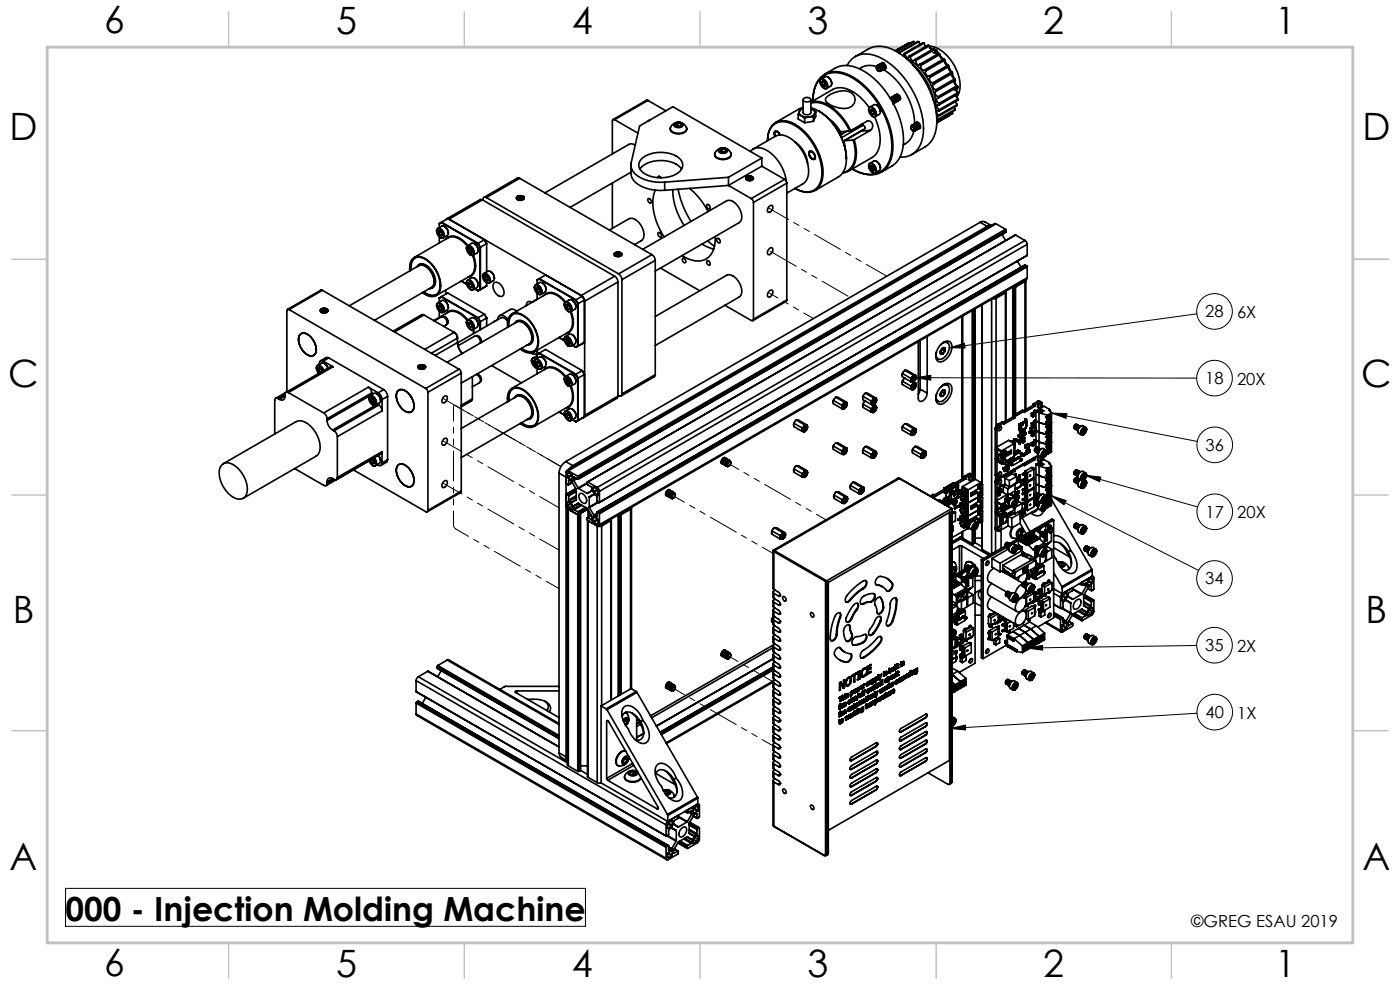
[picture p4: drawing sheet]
<svg xmlns="http://www.w3.org/2000/svg" width="297mm" height="210mm" viewBox="0 0 297 210" stroke-linecap="round" stroke-linejoin="round" font-family="sans-serif">
<defs><g id="words">
<g font-size="8">
<text x="22.1" y="7.1">6</text>
<text x="71.3" y="7.1">5</text>
<text x="121.3" y="7.1">4</text>
<text x="171.3" y="7.1">3</text>
<text x="221.3" y="7.1">2</text>
<text x="270.5" y="7.1">1</text>
<text x="2" y="29.6">D</text>
<text x="289" y="29.6">D</text>
<text x="1.8" y="82.1">C</text>
<text x="288.8" y="82.1">C</text>
<text x="2.7" y="132.1">B</text>
<text x="289.7" y="132.2">B</text>
<text x="2" y="184.6">A</text>
<text x="289" y="184.6">A</text>
<text x="22.1" y="207.1">6</text>
<text x="71.3" y="207.1">5</text>
<text x="121.3" y="207.1">4</text>
<text x="171.3" y="207.1">3</text>
<text x="221.3" y="207.1">2</text>
<text x="270.5" y="207.1">1</text>
</g>
<text font-size="7.1" x="13.9" y="195.4">000 - Injection Molding Machine</text>
<g font-size="3.5">
<text x="255.7" y="67.3">28</text>
<text x="262.4" y="67.4">6X</text>
<text x="255.7" y="81.5">18</text>
<text x="262.4" y="81.6">20X</text>
<text x="255.7" y="95.6">36</text>
<text x="255.7" y="109.8">17</text>
<text x="262.5" y="109.9">20X</text>
<text x="255.7" y="124">34</text>
<text x="255.7" y="138.1">35</text>
<text x="262.4" y="138.2">2X</text>
<text x="255.7" y="152.3">40</text>
<text x="262.5" y="152.4">1X</text>
<text x="252.7" y="196.6">©GREG ESAU 2019</text>
</g>
</g></defs>
<g fill="none" stroke="#000" stroke-width=".21">
<path d="M201.4 73.8l3.2-1 .1 1zM253.9 66.6l-52.5 7.2M194.2 80.1l3.3-.5v1zM194.2 80.1l59.7 .1M223 87.6l3.3 .1-.1 1zM223 87.6l31 6M223 105.1l3.2 1.1-.5 .9zM223 105.1l31.3 15.9M230.2 100.8l3.3 .4-.2 1zM230.2 100.8l23.9 6.7M217.9 137.5l3.3-.6v1zM253.9 136.9l-36 .6"/>
<path d="M201.5 154.5l3.3-.7 .1 1zM253.9 151.3l-52.4 3.2M13.9 188.4h110.3v8.1h-110.3z"/>
<circle cx="257.6" cy="66.1" r="3.8"/>
<circle cx="257.6" cy="80.2" r="3.8"/>
<circle cx="257.7" cy="94.4" r="3.8"/>
<circle cx="257.7" cy="108.6" r="3.8"/>
<circle cx="257.7" cy="122.7" r="3.8"/>
<circle cx="257.7" cy="136.9" r="3.8"/>
<circle cx="257.7" cy="151.1" r="3.8"/>
</g>
<path d="M287 55h7.5M287 144.8v55.2h-187.2" fill="none" stroke="#c0c0c0" stroke-width=".35"/>
<g fill="none" stroke="#c0c0c0" stroke-width=".3">
<path d="M48.5 2.5v7.5M98.5 2.5v7.5M148.5 2.5v7.5M198.6 2.5v7.5M248.5 2.5v7.5M2.5 55h7.5M287 55h7.5M2.5 105h7.5M287 105h7.5M2.5 155h7.5M287 155h7.5M48.5 200v7.5"/>
<path d="M98.5 200v7.5M148.5 200v7.5M198.6 200v7.5M248.5 200v7.5"/>
</g>
<path d="M10 10h277v190h-277z" fill="none" stroke="#c0c0c0" stroke-width=".6"/>
<path d="M223 87.6l3.3 .1-.1 1zM223 105.1l3.2 1.1-.5 .9zM217.9 137.5l3.3-.6v1zM230.2 100.8l3.3 .4-.2 1zM201.5 154.5l3.3-.7 .1 1zM194.2 80.1l3.3-.5v1zM201.4 73.8l3.2-1 .1 1z" fill="#000"/>
<g fill="none" stroke="#000" stroke-width=".35">
<path d="M173.9 17.3l.2-.5a1.29 1.29 0 0 1 1.3 .6 1.29 1.29 0 0 1-.1 1.4l-.6-.1M174.1 16.4a4.9 4.9 0 0 1 5.6-.7 18.2 18.2 0 0 1 9.5 13 8 8 0 0 1-1.6 7.4 5.8 5.8 0 0 1-6.8-.2 5.6 5.6 0 0 0 6.6 .1 7.1 7.1 0 0 0 1.7-6.2 18.6 18.6 0 0 0-8.7-13.5 5.3 5.3 0 0 0-6.4 .3 6.6 6.6 0 0 0-1.5 4.8 7.2 7.2 0 0 1 1.6-5zM174.1 16.9a1.21 1.21 0 0 1 1.2 .6 1.21 1.21 0 0 1-.1 1.3 1.31 1.31 0 0 1-1.1-1.9zM174.2 16.8l.8-.5a1.35 1.35 0 0 1 1.2 2l-.8 .5M174.3 17.5l.2 .6M174.5 18.1l.4 .2M174.5 17.3l-.2 .2M174.5 17.3a.8 .8 0 0 1 .6 .8M174.5 17.3l.3 .1M174.7 17.3l-.4 .2M175 15.7a9.2 9.2 0 0 1 3.8-1.8 9.3 9.3 0 0 1 7.3 3.4 18.7 18.7 0 0 1 5.6 13.2 5.5 5.5 0 0 1-2.5 4.7l-2.2 1.3M175 17.5v.3"/>
<path d="M175 17.8h.1M175 17.8l-.5 .3M175.1 18.1l-.2 .2M175.6 16.3a1.7 1.7 0 0 1 .8 1.5M179.7 13.9a4.5 4.5 0 0 1 5.8-2.2 16.8 16.8 0 0 1 9.4 10.3 11 11 0 0 1 0 9.4 4.2 4.2 0 0 1-4 1.9M181.4 12l2.9-1.6a5.8 5.8 0 0 1 5.8 .4 18.4 18.4 0 0 1 8.6 15.8 5.7 5.7 0 0 1-2.4 4.6l-2.9 1.6M186 14.1a3.9 3.9 0 0 0-3.7 .5M186 14.3a.44 .44 0 0 1 .5 .2 .44 .44 0 0 1-.1 .5l-.4-.2zM186.1 14a.7 .7 0 0 1 .7 .2 .7 .7 0 0 1 .1 .8M186.1 13.9a.76 .76 0 0 1 .8 1.1M186.3 13.8a.74 .74 0 0 1 .7 .3 .74 .74 0 0 1 .1 .8 .76 .76 0 0 0-.8-1.1zM186.3 13.8h.1"/>
<path d="M186.5 13.7a.73 .73 0 0 1 .7 .3 .73 .73 0 0 1 0 .8 .76 .76 0 0 0-.7-1.1zM186.5 13.7h.1M186.6 14.2a.39 .39 0 0 0-.6-.2 .39 .39 0 0 0 0 .7l.5 .4 .2-.2-.1-.4 .2 .2M186.6 14.2l.2 .5M186.6 14.2l.3 .6-.1 .3M186.6 13.6a.75 .75 0 0 1 .8 1.1 .76 .76 0 0 0-.8-1.1zM186.8 13.5a.75 .75 0 0 1 .8 1.2 .76 .76 0 0 0-.8-1.2zM186.8 14.7l-.1 .4h-.2M186.9 15h.1M186.9 13.5l.2-.2a.87 .87 0 0 1 .7 1.3h-.2M187 13.4a.75 .75 0 0 1 .7 1.2 .77 .77 0 0 0-.7-1.2zM187.1 13.4h.4"/>
<path d="M187.2 13.3l-.1 .1M187.3 14.7a14.5 14.5 0 0 1 6.7 11.5M187.3 13.3h-.1M187.7 14.5v.1M187.9 14.4h.1M189.9 10.8l3-1.8zM190.6 11.1l.3 .1M190.6 11.1l.1 .1M190.9 11.2l.1 .2M191.7 11.4l-.1 .4M191.7 11.4l.3 .1M192 11.5l.5 .7h.3l.1-.3"/>
<path d="M192.3 12.4a11.8 11.8 0 0 1 6.2 10.8M192.9 11.9l.2 .1M192.9 9l.1 .2M193.1 12l.4 .8 .4 .1 .1-.2M193.6 13.7a12.8 12.8 0 0 1 4.5 7.7M193.9 8.8l.2 .4M193.9 8.8l-3.8 2.1M193.9 8.8l-3.7 2.1M194 12.7l.3 .1M194.3 12.8a.62 .62 0 0 0 .1 .8 .62 .62 0 0 0 .7 0M194.9 8.8l.3 .6M194.9 8.8h-.2l-4.1 2.3"/>
<path d="M194.9 8.8l-4 2.4M195.1 13.6l.3 .3M195.4 13.9a.7 .7 0 0 0 .1 .7 .7 .7 0 0 0 .7 .2M196 9.1l.4 .7M196 9.1h-.2l-4.1 2.3M196 9.1l-4 2.4M196.2 14.8l.2 .3M196.3 9.7l.2 .1M196.4 15.1a.74 .74 0 0 0 .7 1M197.1 16.1l.2 .3M197.2 9.7l.1 .4 .4 .5M197.2 9.7l-.3-.1-4 2.3"/>
<path d="M197.2 9.7l-4.1 2.3M197.2 9.8a7 7 0 0 1 5.3 4.2 7 7 0 0 1 .7 6.3l-.3 .3M197.3 10.1l.5 .4M197.3 16.4a.76 .76 0 0 0 .6 1.2M197.9 17.6l.2 .3M197.9 11.2h.5M198.1 17.9a.72 .72 0 0 0 .4 1.1M198.3 10.7h.1M198.3 10.5l.2 .7 .4 .3M198.3 10.5l-.2-.2-4.1 2.4M198.3 10.5l-4 2.3M198.3 10.8l.7 .6"/>
<path d="M198.4 10.7l.3 .2M198.4 10.7v.2M198.4 10.7l-.1 .1M198.5 19l.1 .3M198.6 19.3a.66 .66 0 0 0-.2 .7 .66 .66 0 0 0 .6 .5M198.7 10.9l-.1 .2zM198.8 11l-.1 .1M198.9 10.9l-.1 .1M198.9 10.9l-.2-.2-.4-.1 .5 .2-.1 .4M198.9 10.9v.1M199.4 11.7l.7 .8M199.4 11.5l.1 .7 .5 .4"/>
<path d="M199.4 11.5l-.2-.2-4.1 2.3M199.4 11.5l-4 2.4M200.4 12.9l.6 .9M200.4 12.7a.79 .79 0 0 0 .7 1.1M200.4 12.7l-.2-.2-4 2.3M200.4 12.7l-4 2.4M201.2 14.2l.6 1M201.3 14.1a.76 .76 0 0 0 .6 1.1M201.3 14.1l-.1-.3-4.1 2.3M201.3 14.1l-4 2.3M201.9 15.2l.2 .3-4 2.4M201.9 15.2l-4 2.4"/>
<path d="M202.4 16.7l-.4-1.1-.1 .3 .2 .5 .5 .3M202.4 18.9l.1 .2M202.4 17.2l.1 .6 .5 .4M202.5 17l.3 1.1M202.6 16.7l.1 .3-4.1 2.3M202.6 16.7l-4.1 2.3M202.7 18.7l.1 .4 .4 .5M203 18.2a.48 .48 0 0 1-.1 .8M203 18.6v.1M203 18.2l.1 .3M203 18.2l-4 2.3M203 18.2l.2 .3-.1 .4"/>
<path d="M203 18.7l-.1 .2M203 18.7l-.1 .1M203 18.7l-.1-.1 .1 .8M203.1 18.9l-.1 .1M203.1 18.9h-.1M203.1 18.5l-.1 .2M203.1 18.5l-4.1 2.3M203.2 19.6l.1 .3-4.1 2.3M203.2 19.6l-4 2.3M110.3 37.8h-.5l-7.1 4.1M110.3 37.8l28 16.2M110.3 37.8l-7.1 4.1"/>
<path d="M129.9 38.8v9.6M130.4 25.4a.29 .29 0 0 0-.4 0 .29 .29 0 0 0-.1 .3v7M130.4 25.4l4.9 2.8M133.8 35a5.5 5.5 0 0 0 .3 2.8 6.7 6.7 0 0 0 6 2.6h.9M133.8 36.5l-12.9 7.5M134.7 30.8a1.31 1.31 0 0 0-1.3-.2l-17.8 10.3M135.8 35.9a6 6 0 0 1 6.5-1.6 4 4 0 0 1 2.3 1.6M136.3 33.5a6.7 6.7 0 0 1 8.1 .3 1.98 1.98 0 0 1-1.1 3.2 7 7 0 0 1-7.1-.6 1.8 1.8 0 0 1 .1-2.9zM137.5 21.3h-.4l-7.1 4.1M137.5 21.3l-7.1 4.1M137.5 21.3l3.8 2.2M137.8 25.5l-.2 .1"/>
<path d="M137.9 25.4l-.4 .3M139.6 37.7l.2-.3 .4 .3M141 38.6v1.8M142.2 27.3a1.19 1.19 0 0 0 1.3 1.1h.9a1.19 1.19 0 0 0 1.3-1.1M142.5 26.6a1.83 1.83 0 0 1 3.2 .7 2.02 2.02 0 0 1-3 .7 .76 .76 0 0 1-.5-1zM143 26.3a1.18 1.18 0 0 1 1.9 .3 1.15 1.15 0 0 1-2-.1zM143.2 26.4l.2 .4M143.7 26.1l.8 .1M143.7 26.1l-.5 .3M143.7 26.7l-.2 .2M143.7 26.1v.6M144.5 26.2l.2 .4"/>
<path d="M144.5 26.2v.6l-.8-.1M144.7 26.6a1.04 1.04 0 0 1-1.3 .2M144.7 26.6l-.3 .3M146.3 40l2.3 2.4 1.6 2.5M151.6 32.7a1.19 1.19 0 0 0 1.3 1.1h.9a1.19 1.19 0 0 0 1.3-1.1M151.9 32.1a1.83 1.83 0 0 1 3.2 .6 2.02 2.02 0 0 1-3 .7 .76 .76 0 0 1-.4-.9zM152.5 31.7a1.18 1.18 0 0 1 1.9 .3 1.15 1.15 0 0 1-2-.1zM152.6 31.8l.2 .5M153.2 31.5l.7 .1M153.2 31.5l-.6 .3M153.2 32.1l-.3 .2M153.2 31.5v.6"/>
<path d="M153.9 31.6l.2 .5M153.9 31.6v.7l-.7-.2M154.1 32.1a1.04 1.04 0 0 1-1.3 .2M154.1 32.1l-.3 .2M154.5 37.6l-13.5 1M154.5 37.6v1.7M154.5 39.3l-13.5 1.1M154.5 39.3l4.9 2.8M158.2 37.8a.89 .89 0 0 1 1.6 .1l-.3 .3h-.9M158.2 37.8l.3 .4M158.2 37.9l.3 .3M158.2 37.7l.8-.3a.6 .6 0 0 1 .8 .6l-.8 .3a.6 .6 0 0 1-.8-.6z"/>
<path d="M158.5 37.8l.1 .3M158.5 38.2h.1M158.6 38.2h-.1M158.9 37.5l-.4 .3M158.9 37.5l.5 .1M158.9 38l-.2 .1h.4M158.9 37.5v.5M158.9 38l.2 .1M159.1 38.1h.2M159.2 32.1a2.64 2.64 0 0 1 3.8 0 9.3 9.3 0 0 1 3.8 6.3M159.4 37.6l.2 .3M159.4 37.6v.5"/>
<path d="M159.6 37.9a.78 .78 0 0 1-1 .2M159.6 37.9l-.5 .2M159.7 37.5l-1-.1-.5 .4M161.6 33.5l-18.8-10.9-7.1 4.1-1.8 7.8a3 3 0 0 0 2.1 3.3l2.4 .7 2.6 .1M161.6 33.5l-7.1 4.1M161.6 33.5v1.8M161.6 35.3l-7.1 4M161.6 35.3l4.8 2.7M163.9 26.5a3.8 3.8 0 0 1 4.8-.1 12.8 12.8 0 0 1 5.9 10.8 3.4 3.4 0 0 1-4.8 3.3l-1.1-.5a3.5 3.5 0 0 0 5-.7 8.7 8.7 0 0 0-.8-8 10 10 0 0 0-6.3-5.5 3.2 3.2 0 0 0-3.7 3.3l-.1 .8v-.3a4.7 4.7 0 0 1 1.1-3.1zM164.5 27.8l-.2 .6 .2 .5M164.5 28.9a3.8 3.8 0 0 1 4.3 1.4 8.2 8.2 0 0 1 2.5 7.5l-.5 .9-.4 .3-3.5 2M164.5 28.9l-4.7 2.7"/>
<path d="M165.4 28.6a.72 .72 0 0 0-1-.5l.1 .8M165.5 28.6l-.1-.3a.74 .74 0 0 0-1.1-.4l-.1 .5 .2 .5M166.4 38l.4 .4 .1 .5M166.4 38l-7 4.1M166.9 38.9l-7.1 4M166.9 38.9v24.7M168.7 30.2a6.1 6.1 0 0 1 2.6 4.5M169.3 24.3v.9l1.4 .8M169.3 24.3l.7 .3M169.6 23.6a.72 .72 0 0 0 .4 1M169.6 23.6l-.3 .7M169.8 23.2l.6-.2-.8 .6z"/>
<path d="M170 24.6l.7 .5M170 24.6l.8 .2h.8M170.4 21.2v2.7a.96 .96 0 0 0 1.6 0v-2.7M170.4 22.8l-.9 .3-4.9 2.9M170.5 20.9l.8-.2a.62 .62 0 0 1 .7 .5 .95 .95 0 0 1-1.6-.1zM170.7 25.1v.9M171.6 24.8l-.9 .3M171.7 32.2a.85 .85 0 0 1 1.2 .7 .6 .6 0 0 1-.4 .9l-.7-.5-.2-.6zM171.8 32.1a1.15 1.15 0 0 0 1.1 1.6M171.8 32.2a.95 .95 0 0 1 .9 1.4 .95 .95 0 0 1-.9-1.4zM172 23l.4 .2M172 23.1l.4 .1"/>
<path d="M172 22.9l1.7 .6M172 21.7l4.7-2.7a4.3 4.3 0 0 1 4.5 .6l1.4 1.1 1.8 2.1M172 21.7a5 5 0 0 1 4.9 1.3l2 2.1 1.6 2.6M172 21.9a5 5 0 0 1 4.7 1.3l2 2 1.6 2.6M172.4 23.2a.72 .72 0 0 1 .4 .9M172.4 23.2l.7 .5M172.6 24.8h-1M172.6 24.8v.9M172.6 25.7l-1.9 .3M172.8 24.1a1.52 1.52 0 0 1-1.2 .7M172.8 24.1l-.2 .7M173.1 23.7l-.3 .4"/>
<path d="M173.1 23.7v1l-.5 1M173.7 23.5a12.8 12.8 0 0 1 5.8 10.8 3.9 3.9 0 0 1-1.7 3.3l-4.9 2.8M173.7 23.5a12.7 12.7 0 0 1 5.9 10.2M175.5 20.4a5.8 5.8 0 0 1 4.6-1 1.8 1.8 0 0 1 1.3 1.8 1.8 1.8 0 0 1-1.5 1.7 5.2 5.2 0 0 1-4.8-1.6v-.4zM175.8 25.2l1.8 1.6 1 1.7-.2-.6 1.9-.1M178.5 29.2l4.5-2.6a.48 .48 0 0 1 .4 .7l-4.6 2.7M179 29.9l.2 1.2M179.1 29.8v.1M179.7 27.8l-1.4 .8M180.5 27.7l-.2 .1M181 29.7a6.5 6.5 0 0 1-.5 5.9 2.78 2.78 0 0 1-1.7 1M181 29.7l-1.9 .2"/>
<path d="M181.2 29.6a6.6 6.6 0 0 1-.5 6.1 2.86 2.86 0 0 1-1.9 1M181.2 29.6l-.2 .1M182.6 27.8l-3.5 2.1M182.7 26.4l.1 .3M182.8 27.7l-.2 .1M182.9 26.3l.2 .3M184.3 23.3a.51 .51 0 0 1 .2-.6 .51 .51 0 0 1 .6 .1l.5 .5a.89 .89 0 0 1-.1 1.5l-.4-.1M184.3 35.2a.5 .5 0 0 1 .2-.5 .5 .5 0 0 1 .6 0l.7 .8a.69 .69 0 0 1 .2 .8 .69 .69 0 0 1-.7 .4l-.2-.1M184.4 34.9a.87 .87 0 0 1 1.3 .6 .64 .64 0 0 1 .2 .8 .64 .64 0 0 1-.7 .4l-.7-.7-.2-.6zM184.4 22.9a1.21 1.21 0 0 1 1.4 1.6 .8 .8 0 0 1-1.3-.5 1.07 1.07 0 0 1-.1-1.1zM184.5 22.7l.9-.5a1.35 1.35 0 0 1 1.1 2.1l-.8 .4M184.5 34.7l.9-.5a1.34 1.34 0 0 1 1.1 2l-.8 .5"/>
<path d="M184.6 27.7a1.05 1.05 0 0 0 .5-1.3 1.05 1.05 0 0 0-1.2-.7l-3.4 2M184.6 27.7l-3.4 1.9M184.6 27.7l-2 .1M184.6 35.4l.2 .6M184.7 23.8l.3 .4M184.7 23.3v.5M184.8 36l.4 .2M184.9 35.2a.8 .8 0 0 1 .6 .8M184.9 35.2l-.3 .2M184.9 35.2l.2 .1M185 35.2l-.4 .2M185.1 23.3a.76 .76 0 0 1 .3 .9"/>
<path d="M185.1 23.3h-.4M185.2 23.5l.2 .2M185.2 23.5l-.5 .3M185.2 23.4v.1M185.3 35.4l.1 .3M185.4 35.7h.1M185.4 35.7l-.6 .3M185.4 24.2h-.4M185.5 23.9l-.1 .3M185.5 24l-.5 .2M185.5 36l-.3 .2M185.5 24.8a8.4 8.4 0 0 1 .5 7.7l-.8 .8-5.2 3"/>
<path d="M186 22.3a1.69 1.69 0 0 1 .8 1.4M186 34.2l.6 .8 .2 .7M188.9 20.8a.73 .73 0 0 1 .7 .3 .73 .73 0 0 1 0 .8 .75 .75 0 0 0-.8-1.1M189 20.7h.1M189.2 20.6a.7 .7 0 0 1 .7 .4 .7 .7 0 0 1-.1 .8l-.1-.1M189.2 20.6h.1M189.2 20.6a.76 .76 0 0 1 .7 1.1M189.3 20.5a.7 .7 0 0 1 .7 .4 .7 .7 0 0 1 0 .8l-.1-.1M189.3 20.5h.1M189.3 20.5a.76 .76 0 0 1 .8 1.1M189.4 22a.77 .77 0 0 0-.5-1.1 .78 .78 0 0 1 .5 1.1M189.5 20.4a.7 .7 0 0 1 .7 .4 .7 .7 0 0 1-.1 .8"/>
<path d="M189.5 20.4h.1M189.5 20.4a.76 .76 0 0 1 .8 1.1M189.7 21.8a.73 .73 0 0 0 0-.8 .73 .73 0 0 0-.7-.3 .7 .7 0 0 1 .7 .4 .7 .7 0 0 1-.1 .8v-.1M189.8 20.3a.7 .7 0 0 1 .7 .3 .7 .7 0 0 1 0 .8h-.1M189.8 20.2h.1M189.8 20.2a.76 .76 0 0 1 .8 1.1M189.9 21.7h.1M190.1 21.6h.1M190.2 20a.79 .79 0 0 1 .7 1.1l-.1 .1a.68 .68 0 0 0 .1-.8 .68 .68 0 0 0-.8-.3zM190.3 21.5h-.1M190.4 21.4a.75 .75 0 0 0-.7-1.1 .7 .7 0 0 1 .7 .4 .7 .7 0 0 1-.1 .8h-.1M190.4 21.4h.1"/>
<path d="M190.6 21.3v.1M190.7 21.2a.75 .75 0 0 0-.7-1 .7 .7 0 0 1 .7 .3 .7 .7 0 0 1-.1 .8M190.8 21.2l-.1 .1M193.3 26.8v-.1a.68 .68 0 0 1 .8 .2 .68 .68 0 0 1 .1 .8M193.3 26.9a.44 .44 0 0 1 .5 .3 .44 .44 0 0 1-.1 .5l-.4-.3zM193.4 26.6a.75 .75 0 0 1 .7 .3 .75 .75 0 0 1 .1 .8M193.6 26.5a.75 .75 0 0 1 .7 1.1 .77 .77 0 0 0-.7-1.1zM193.6 27.7h.3l-.1 .1M193.6 27.7a.54 .54 0 0 1-.3-.5 .54 .54 0 0 1 .2-.5 .68 .68 0 0 1 .5 1.1h-.2M193.6 26.5h.1M193.6 27.7l.2 .1M193.7 26.4a.75 .75 0 0 1 .8 1.1 .77 .77 0 0 0-.8-1.1z"/>
<path d="M193.8 26.4h-.1M193.9 27.8a3.9 3.9 0 0 1-2.3 2.9M193.9 26.3a.74 .74 0 0 1 .7 .3 .74 .74 0 0 1 .1 .8 .77 .77 0 0 0-.8-1.1zM194 26.2v.1M194.1 26.2a.74 .74 0 0 1 .7 .3 .74 .74 0 0 1 0 .8 .77 .77 0 0 0-.7-1.1zM194.2 27.7h.1M194.2 26.1a.74 .74 0 0 1 .8 .3 .74 .74 0 0 1 0 .8 .77 .77 0 0 0-.8-1.1zM194.2 26.1l.2-.1a.87 .87 0 0 1 .7 1.3h-.2M194.4 26l.4 .1 .4 .4M194.4 26h.1M194.4 26l.5 .1M194.6 25.9h.1"/>
<path d="M195.2 27.1h.1M195.2 27v.1M195.3 26.9l-.1 .2M198.7 24.6l.3 .1M199 20.5v.3M199 20.8l-.2 .1-.1 .3 .5 .7M199 24.5v.2M199.2 21.9v.3M199.2 23.6l-.3-.1-.2 .2 .3 .8M199.2 22.2h-.3l-.1 .3 .4 .8M199.2 23.3v.3M201.3 24.5l-2.6 1.6"/>
<path d="M201.9 23.7l.2 .3M202.1 24l-3.4 2M202.1 24l-3.4 1.9M202.4 22.7l.3 .5M202.7 23.2l-4 2.4M202.7 23.2l-4 2.3M202.7 21.5l.4 .7M202.7 21.5v.1M202.8 20.2l.2 .4 .3 .4M203 20.1l-.1 .5M203.1 22.2l-.1 .2-4 2.3M203.1 22.2l-4.1 2.3"/>
<path d="M203.3 21l-.1 .2-4 2.4M203.3 21l-4.1 2.3M87 57.5a2.31 2.31 0 0 1 1.6-3.1 5.2 5.2 0 0 1 4.2 3.5 4.2 4.2 0 0 1 0 4.6 2.38 2.38 0 0 1-3.2-.4M87.1 57.4a2.3 2.3 0 0 1 1.4-2.8 4.5 4.5 0 0 1 3.9 2.6 5 5 0 0 1 .6 4.8 2.17 2.17 0 0 1-3.3 0M88 54.7a2.57 2.57 0 0 0-.8 2.6M88.4 56.6a1.28 1.28 0 0 1 2-.1 4 4 0 0 1 1.6 4.2 1 1 0 0 1-.9 .5M88.8 56.2l.2-.1a2.34 2.34 0 0 1 2.7 1.5 2.55 2.55 0 0 1 .1 3.4l-.2 .1M92.6 49a.5 .5 0 0 1 .2-.5 .5 .5 0 0 1 .6 0l.7 .8a.7 .7 0 0 1 .2 .7 .7 .7 0 0 1-.6 .5l-.3-.1M92.7 48.7a.85 .85 0 0 1 1.3 .6 .66 .66 0 0 1 .2 .7 .66 .66 0 0 1-.6 .5l-.7-.6-.3-.7zM92.9 48.5l.8-.5a1.35 1.35 0 0 1 1.4 1.5M93 49.1v.4M93 49.5l.4 .5"/>
<path d="M93.2 50.2v1.3M93.4 49l-.4 .1M93.4 49a.78 .78 0 0 1 .4 .9M93.6 49.2h.1M93.6 49.2l.1 .2M93.6 49.2l-.6 .3M93.6 47.2l7.8 4.5M93.6 47.2l-.4 .3M93.7 47.1l7.7 4.5M93.7 47.1l-.5 .3v.9M93.7 47.1l-.1 .1M93.8 49.9l-.4 .1"/>
<path d="M93.8 49.7l-.4 .3M93.8 49.7v.2M94.3 48l.7 .8 .1 .7M94.6 50.7a2.32 2.32 0 0 1 3.4 .2l1.3 1.2M95 46.4l-.4 .2M95 46.4l7.8 4.5M95 46.4l-1.3 .7M95 46.4l.3 .1M95.1 49.5l-.2 .4-.9 .6M95.3 46.5l28 16.2M97.9 59.6l1.1 .7M99 52.7v-.1a.5 .5 0 0 1 .2-.5 .5 .5 0 0 1 .5 0l.7 .8a.7 .7 0 0 1 .3 .8 .7 .7 0 0 1-.7 .5l-.3-.2"/>
<path d="M99 59.6a.85 .85 0 0 1 1.3 .7 .66 .66 0 0 1 .3 .7 .66 .66 0 0 1-.7 .4l-.5-.3-.4-.6zM99 52.3a.85 .85 0 0 1 1.3 .7 .66 .66 0 0 1 .3 .7 .66 .66 0 0 1-.7 .4l-.5-.3-.4-.6zM99.1 52.2a3.9 3.9 0 0 0-3.8-1.9l-7.4 4.3M99.2 59.4l.8-.5a1.34 1.34 0 0 1 1.4 1.5M99.2 52.1l.8-.5a1.34 1.34 0 0 1 1.4 1.5M99.4 52.7v.5M99.4 53.2l.3 .4M99.7 60h-.3M99.7 60l.4 .4M99.7 52.7h-.3M99.7 52.7a.78 .78 0 0 1 .4 .9M99.9 52.8v.1"/>
<path d="M99.9 52.9l.2 .2M99.9 52.9l-.5 .3M100.1 53.6h-.4M100.1 53.4l-.4 .2M100.1 53.3v.3M100.3 54.2a4 4 0 0 1-.2 4.1l-7.6 4.4M100.4 54.1a4.2 4.2 0 0 1-.1 4.2l-1 .5M100.6 59l.7 .7 .1 .7M100.6 51.7l.7 .7 .1 .7M101.4 51.7l.4 .8M101.4 51.6v.1M101.4 51.6l.5 .8"/>
<path d="M101.4 53.1l-.1 .5-.9 .5M101.8 52.5v8.9M101.9 52.4l-.1 .1M101.9 52.4l-.1 9M102.3 42.4l-.5-.1-7 4.1M102.3 42.4l28.1 16.2M102.3 42.4l-7 4.1M102.4 58.6a.5 .5 0 0 1 .2-.5 .5 .5 0 0 1 .5-.1l.8 .8a.7 .7 0 0 1 .2 .8 .7 .7 0 0 1-.7 .5l-.2-.1M102.5 58.2a.85 .85 0 0 1 1.3 .7 .66 .66 0 0 1 .2 .7 .66 .66 0 0 1-.6 .4l-.8-.6-.2-.6zM102.6 58l.9-.5a1.34 1.34 0 0 1 1.4 1.5M102.8 50.9l-1.4 .7M102.8 50.9l.4 .8"/>
<path d="M102.8 50.9h.1M102.8 58.6v.5M102.8 59.1l.4 .4M103.2 58.6h-.4M103.2 58.6a.78 .78 0 0 1 .3 .9M103.2 41.9a.46 .46 0 0 0-.6 0 .46 .46 0 0 0-.1 .6M103.2 41.9l28 16.2M103.2 51.7l-1.3 .7M103.2 60v.7l-1.8 1-.7-.4M103.2 51.6v6.1M103.3 58.8l.2 .2M103.3 58.7v.1"/>
<path d="M103.3 58.8l-.5 .3M103.5 59.5h-.3M103.6 59.3l-.4 .2M103.6 59.2l-.1 .3M104.1 57.6l.6 .7 .2 .7M104.9 59l-.2 .5-.9 .5M109.6 41.8l.8-.3a.6 .6 0 0 1 .7 .7l-.7 .3a.6 .6 0 0 1-.8-.7zM109.8 41.7h.1M109.8 41.9l.1 .3M110.2 41.7l-.4 .2M110.2 41.7l.6 .1M110.2 42.2l-.2 .1h.7"/>
<path d="M110.2 41.7v.5M110.8 41.8l.1 .3M110.8 41.8v.4M110.8 41.6l.4 .3M110.8 41.6l-.6-.1a.55 .55 0 0 0-.6 .6l.3 .3h.6l.6-.3M110.8 41.6l.3 .4M110.9 42.1a.78 .78 0 0 1-1 .1M110.9 42.1l-.2 .2-.5-.1M110.9 41.7h.1M111.1 42l-.1 .3M111.1 42v.1M111.1 42.1l-.6 .4-.7-.1"/>
<path d="M114.4 59.2l7.7 4.5M114.4 59.2l-.5 .3M114.4 59.2l7.8 4.4M129.3 48.8l4.1-2.4a2.42 2.42 0 0 1 2.8 1.7l.2 .6a1.93 1.93 0 0 1-.3 2.3l-1.5 .9M130.3 53.9a.89 .89 0 0 1 1.6 .1l-.6 .4-.6-.1M130.3 53.9l.3 .4M130.3 54l.3 .3M130.3 53.8l.8-.3a.6 .6 0 0 1 .8 .6l-.8 .3a.6 .6 0 0 1-.8-.6zM130.4 58.6a1.56 1.56 0 0 1 .7 1.2M130.4 58.6l-7.1 4.1M130.5 54.3h.2M130.5 53.6l-.2 .3"/>
<path d="M130.5 53.6h.1M130.6 53.9l.1 .3M130.6 54.3h.1M131 53.6l.5 .1M131 53.6l-.4 .3M131 54.1l-.2 .1h.6M131 53.6v.5M131.1 59.8l-7.1 4.1M131.1 59.8v24.2M131.2 58.1a1.56 1.56 0 0 1 .7 1.2M131.5 53.7l.2 .3M131.5 53.7v.5"/>
<path d="M131.7 54a.78 .78 0 0 1-1 .2M131.7 54l-.2 .2-.5-.1M131.7 53.6h.1M131.7 53.7l.2 .1M131.9 59.3v24.2M136.3 52.9l17.9-10.3a2.42 2.42 0 0 1 2.7 1.7l.2 .6a1.93 1.93 0 0 1-.3 2.3l-17.8 10.3M137.5 42.1a.56 .56 0 0 1 .6 .4 .56 .56 0 0 1-.1 .6l-.5-.3-.1-.4zM138.3 54a1.56 1.56 0 0 1 .7 1.2M138.3 54l-7.1 4.1M139 40.3a10.2 10.2 0 0 0 .9 8.3l1 1.7M139 55.2l-7.1 4.1M139 55.2v24.3"/>
<path d="M139.7 49.3a.56 .56 0 0 1 .5 .4 .56 .56 0 0 1-.1 .6l-.5-.5zM140.1 56.9l8.4 4.8M142.7 40.2a13.4 13.4 0 0 0 2.4 7.6M143.9 40.2l.9 3.2 1.8 3.6M144.8 54.8a.56 .56 0 0 1 .6 .3 .56 .56 0 0 1-.1 .7l-.5-.6zM148.9 51.8l1.2 .6 1.3 .4M150 43.4a.56 .56 0 0 1 .6 .3 .56 .56 0 0 1-.2 .6l-.4-.3-.1-.4zM150 55.3a.56 .56 0 0 1 .6 .3 .56 .56 0 0 1-.2 .7l-.4-.4-.1-.4zM150.1 51.1l1.5 1.1M151.7 50.2a4.7 4.7 0 0 1-2.5 5 5.3 5.3 0 0 1-4.5-1M152.1 50.6a.56 .56 0 0 1 .6 .3 .56 .56 0 0 1-.1 .6l-.5-.5zM159.4 42.1l.3 .4 .1 .4"/>
<path d="M159.8 42.9v24.8M163.2 52.8l.6-.2a.96 .96 0 0 1-.8 1.4 .83 .83 0 0 1 .2-1.2zM163.2 43.8l.6-.2a.96 .96 0 0 1-.8 1.4 .83 .83 0 0 1 .2-1.2zM207.9 47.2l.8-.2 1.6 .9-.9 .1M207.9 47.2l-87.9 50.7M207.9 47.2l1.5 .8M209.4 48l-87.9 50.8M211.3 47.5l-.3-.1-90.8 52.4M211.3 47.5l2 1.1M211.3 47.5l-90.7 52.4M212.6 49.7l.7 1.3M213.3 48.6l.1 .2"/>
<path d="M213.3 48.6l-90.7 52.4M213.4 49.2l-90.7 52.4M213.4 48.8v.4M213.4 48.8l-90.7 52.4M215.4 49.9l-90.8 52.3M215.4 49.9l-90.7 52.3M215.4 49.9l2 1.1M215.8 55.4l.8 1.3M217.4 51l.4 .4 .1 .4M217.4 59.7v27.3M217.4 59.7l-2 1.2M217.4 51l-90.7 52.4"/>
<path d="M217.5 56.2l-90.8 52.4M217.5 56.2l-90.7 52.4M217.5 56.2l.3 .2M217.6 59.3l-.2 .4M217.6 59.5v27.4M217.8 56.4l.1 .2M217.8 56.4l-90.8 52.4M217.9 54.1l-90.8 52.5M217.9 58.9l-.1 .3-90.8 52.4M217.9 51.8v2.3M217.9 56.6v2.3M217.9 51.8l-90.7 52.4"/>
<path d="M217.9 54.1l-90.7 52.4M217.9 56.6l-90.7 52.4M217.9 58.9l-90.7 52.4M61.3 65.7a.29 .29 0 0 0-.3-.1 .29 .29 0 0 0-.2 .3v17.2M61.3 65.7l29 16.7M63.7 70.9a1.63 1.63 0 0 1 2.2 .6 3.3 3.3 0 0 1 .9 3.6 1.41 1.41 0 0 1-2.1-.2 3.6 3.6 0 0 1-1.2-3.7zM63.8 70.8a1.76 1.76 0 0 1 2.2 .8 3.2 3.2 0 0 1 .8 3.6 1.51 1.51 0 0 1-2.2-.4 3.5 3.5 0 0 1-1.1-3.7zM67.1 78.1a.5 .5 0 0 1 .2-.5 .5 .5 0 0 1 .6-.1l.5 .5 .3 .6M67.4 77.5l.8-.5a1.29 1.29 0 0 1 1.4 1.1M67.6 78.1v.5M67.6 78.6l.3 .4M67.9 78.1h-.3"/>
<path d="M67.9 78.1l.4 .7M67.9 79h.1M68 65.7l.7-.3a.6 .6 0 0 1 .8 .7l-.8 .3a.6 .6 0 0 1-.7-.7zM68.1 78.3l-.5 .3M68.1 78.3l.1 .2M68.1 78.2v.1M68.2 65.8l.1 .3M68.3 78.8l-.4 .2M68.3 78.7v.1M68.4 61.6l-.3-.1-7.1 4.1M68.4 61.6l-7.1 4.1M68.4 61.6l29 16.7"/>
<path d="M68.6 76.6a.55 .55 0 0 0-.7 0 .55 .55 0 0 0-.1 .7M68.6 76.6l2.1 1.2M68.6 65.5l.6 .1M68.6 65.5l-.4 .3M68.6 66.1h-.2M68.6 65.5v.6M68.6 66.1h.3M68.6 78.6l-.3-.5a.61 .61 0 0 0-.5-.5 .61 .61 0 0 0-.7 .4l.1 .6 .4 .6M68.8 77.1l.5 .4 .3 .6M68.9 66.1h-.5M68.9 66.1h.2M69.2 65.6l.1 .4"/>
<path d="M69.2 65.6v.5M69.2 65.5h.1M69.2 65.5l-.6-.1a.55 .55 0 0 0-.6 .6l.6 .3 .6-.1 .3-.2M69.3 65.5l.2 .5M69.3 66a.78 .78 0 0 1-1 .1M69.3 66l-.4 .1M69.5 65.9v.2M69.5 66l-.4 .3h-1M69.8 75.9l-.5-.1-1.3 .7M69.8 75.9l-1.2 .7M69.8 75.9l11.6 6.7M70.7 77.8h-.5l-11.7 6.7"/>
<path d="M70.7 77.8l-9.5 5.5M74.1 64.9l14.8-8.6a2.52 2.52 0 0 1 2.8 1.9 2.23 2.23 0 0 1-.2 2.8l-12.1 7M88.7 77.8a.89 .89 0 0 1 1.6 .1l-.4 .3h-.9M88.7 77.8h.1M88.7 77.8l.2 .4M88.7 77.9l.2 .3M88.7 77.7l.8-.3a.6 .6 0 0 1 .8 .6l-.8 .3a.6 .6 0 0 1-.8-.6zM88.9 77.8l.2 .3M88.9 78.2h.1M89 78.2h.1M89.3 77.5l-.4 .3M89.3 77.5l.6 .1"/>
<path d="M89.3 78l-.1 .1M89.3 77.5v.5M89.3 78l.3 .1M89.6 78.1h-.4M89.6 78.1h.2M89.9 77.6l.1 .3M89.9 77.6v.5M89.9 61.9l.2 .2a2.58 2.58 0 0 0 2.4 .4M89.9 66.8l6.7 3.9 .4 .6v1.4M89.9 66.8h-.5l-6 3.4M89.9 66.8l-6.2 3.6M90 77.9a.78 .78 0 0 1-.9 .2"/>
<path d="M90 77.9l-.4 .2M90.1 74.1l6.2-3.6a1.56 1.56 0 0 1 .7 1.2l-5.5 3.2M90.1 77.5l-.9-.1-.5 .4M92.1 68.1l1.6-.9a1.15 1.15 0 0 1 1 1.7l-.6 .3M92.6 64.8a.5 .5 0 0 1 .2-.5 .5 .5 0 0 1 .6 0l.7 .7a.7 .7 0 0 1 .2 .8 .7 .7 0 0 1-.6 .5l-.3-.1M92.7 64.5a.85 .85 0 0 1 1.3 .6 .66 .66 0 0 1 .2 .7 .66 .66 0 0 1-.6 .5l-.7-.7-.3-.6zM92.9 64.2l.8-.4a1.35 1.35 0 0 1 1.4 1.4M93 64.8v.5M93 65.3l.4 .5M93.2 66v1.3M93.4 64.8h-.4M93.4 64.8a.78 .78 0 0 1 .4 .9"/>
<path d="M93.6 65l.1 .2M93.6 65h.1M93.6 65l-.6 .3M93.6 63l7.8 4.5M93.6 63l-.4 .3M93.7 62.9l-.5 .3v.9M93.7 62.9l7.7 4.5M93.7 62.9l-.1 .1M93.7 62.9l1.3-.7 7.8 4.4M93.8 65.7l-.4 .1M93.8 67.2a1.02 1.02 0 0 1 1.1 .5 1.02 1.02 0 0 1-.2 1.2M93.8 65.5l-.4 .3"/>
<path d="M93.8 65.5v.2M94.3 63.8l.7 .7 .1 .7M94.6 61.5v.9M94.6 66.5a2.32 2.32 0 0 1 3.4 .2l1.3 1.2M94.8 76.8l14.8-8.5a2.52 2.52 0 0 1 2.8 1.9 2.23 2.23 0 0 1-.1 2.7l-14.4 8.4M95.1 65.2l-.2 .5-.9 .6M97 72.5l.3 1.3 .7 1.2-.7-1.1-.3-1.2M97 72.7l-4.7 2.7M97.4 78.3l.3 .4 .2 .4M97.4 78.3l-7.1 4.1M97.9 79.1l-7.1 4.1M97.9 79.1v25.1"/>
<path d="M99 68.5v-.1a.5 .5 0 0 1 .2-.5 .5 .5 0 0 1 .5 0l.7 .8a.7 .7 0 0 1 .3 .8 .7 .7 0 0 1-.7 .5l-.3-.2M99 60a.5 .5 0 0 1 .2-.5 .5 .5 0 0 1 .5-.1l.7 .8a.7 .7 0 0 1 .3 .8 .7 .7 0 0 1-.7 .5l-.3-.1M99 68.1a.85 .85 0 0 1 1.3 .6 .66 .66 0 0 1 .3 .8 .66 .66 0 0 1-.7 .4l-.5-.3-.4-.6zM99.1 68a3.5 3.5 0 0 0-4-1.8l-3.1 1.8M99.2 67.9l.8-.5a1.34 1.34 0 0 1 1.4 1.5M99.4 68.5v.5M99.4 69l.3 .4M99.4 60v.5M99.4 60.5l.3 .4M99.7 68.5h-.3M99.7 68.5a.78 .78 0 0 1 .4 .9M99.9 60.2l-.5 .3"/>
<path d="M99.9 68.7l.2 .2M99.9 60.1v.1M99.9 68.6v.1M99.9 68.7l-.5 .3M99.9 60.2l.2 .2M100.1 69.4h-.4M100.1 60.9h-.4M100.1 60.4v.5M100.1 69.2l-.4 .2M100.1 60.7l-.4 .2M100.1 69.1v.3M100.1 60.6v.3"/>
<path d="M100.2 79.9v4.7M100.3 70l.2 .7M100.4 69.9l.3 .7M100.6 67.5l.7 .7 .1 .7M100.8 71.3a1.07 1.07 0 0 1 1.2 1.4M101 79.4a1.22 1.22 0 0 1 .7 1.8l-1.5 .9M101.2 79.3a1.07 1.07 0 0 1 .6 1.8M101.4 67.5l.4 .7M101.4 67.4v.1M101.4 67.4l.5 .8M101.4 68.9l-.1 .5-.9 .5M101.4 60.4l-.1 .5-.9 .5"/>
<path d="M101.8 61.4l-.4 .3M101.8 68.2v1.8M101.9 72.8a1.25 1.25 0 0 0-1.2-1.5l-3.5 2M101.9 68.2v1.7M101.9 68.2h-.1M102.8 66.6l-1.4 .8M102.8 66.6l.4 .9-1.3 .7M102.8 66.6v.1M102.8 66.7l.4 .7v1.8M104.3 77.5l6.3 3.7M104.8 60a1.22 1.22 0 0 1 1.7 .8l.2 .3a1.12 1.12 0 0 1-.3 1.8 2.12 2.12 0 0 1-1.6-2.9zM105.2 68l-.5 .3"/>
<path d="M107.7 68.1a1.2 1.2 0 0 0-1.5-.7l-9.1 5.3M107.7 69.4a2.31 2.31 0 0 1 1.6-3 5.2 5.2 0 0 1 4.3 3.5 4.2 4.2 0 0 1 0 4.5 2.38 2.38 0 0 1-3.2-.4M107.8 67.7l-.2-.2a1.09 1.09 0 0 0-1.1-.6 1.09 1.09 0 0 0-.9 .7l-.1 .2M107.8 69.4a2.3 2.3 0 0 1 1.4-2.9 4.5 4.5 0 0 1 3.9 2.7 5 5 0 0 1 .6 4.8 2.17 2.17 0 0 1-3.2 0M108.8 66.7a2.57 2.57 0 0 0-.8 2.6M109.1 68.6a1.28 1.28 0 0 1 2.1-.2 4 4 0 0 1 1.6 4.2 1 1 0 0 1-1 .6M109.5 68.2l.2-.1a2.34 2.34 0 0 1 2.8 1.5 2.55 2.55 0 0 1 0 3.4l-.1 .1M109.6 66l-.1-.1a1.15 1.15 0 0 0-1.3-.2l-2.2 1.3M110.7 73.9l.2 .1a2.58 2.58 0 0 0 2.4 .5M112.8 76.6l.3 .9 .5 .5h.3v1.3M113.2 64l-.3 .1a.8 .8 0 0 0-.9-.1 .8 .8 0 0 0-.3 .8M113.2 76.6v.5"/>
<path d="M113.2 77.1l.3 .4M113.4 76.8l.1-.5a1.33 1.33 0 0 1 1.4 1.8l-.4 .2-.4-.1M113.4 61l.1-.5a1.33 1.33 0 0 1 1.4 1.8l-.4 .2-.4-.1M113.4 76.9l-.2 .2M113.4 76.5l-.2 .1M113.5 76.4a1.21 1.21 0 0 1 1.2 .5 1.21 1.21 0 0 1 0 1.3 1.31 1.31 0 0 1-1.2-1.8zM113.5 60.6a1.21 1.21 0 0 1 1.2 .5 1.21 1.21 0 0 1 0 1.3 1.31 1.31 0 0 1-1.2-1.8zM113.5 77.9l.4 .2M113.5 77.5h.1M113.6 76.2l.9-.5a1.35 1.35 0 0 1 1.1 2.1l-.8 .4M113.6 60.4l.9-.5a1.35 1.35 0 0 1 1.1 2.1l-.8 .5M113.6 76.2l-.5-.2-.2 .1-.1 .5"/>
<path d="M113.7 76.1l-.6-.2-.3 .3v.4M113.8 76.8v.5M113.8 77.3l.3 .4M113.8 61v.5M113.8 61.5l.3 .4M113.9 63.5l-.9 .5M113.9 60.2v-.8l1.8-1.1 7.8 4.5M113.9 75.5l-.9 .5M113.9 76v-.8l1.8-1.1 7.8 4.5M113.9 62.2v1.3M114 74.2a.76 .76 0 0 1-.4 .9 .76 .76 0 0 1-.9-.2M114.1 76.8a.78 .78 0 0 1 .4 .9"/>
<path d="M114.1 76.8h-.3M114.1 61a.78 .78 0 0 1 .4 .9M114.1 61h-.3M114.3 61.1v.1M114.3 76.9v.1M114.3 77l.2 .2M114.3 77l-.5 .3M114.3 61.2l.2 .2M114.3 61.2l-.5 .3M114.4 75l-.5 .2M114.4 75l7.7 4.4M114.4 75l7.8 4.4"/>
<path d="M114.5 77.7h-.4M114.5 61.9h-.4M114.5 61.7l-.4 .2M114.5 77.5l-.4 .2M114.5 77.4v.3M114.5 61.6v.3M115 75.8a1.7 1.7 0 0 1 .9 1.4M115 60a1.7 1.7 0 0 1 .9 1.4M115.4 78.5a2.32 2.32 0 0 1 3.4 .1l1.2 1.2M115.4 62.7a2.32 2.32 0 0 1 3.4 .1l1.2 1.3M118.6 71.6l1.1 .6M119.7 72l.2-.6a1.33 1.33 0 0 1 1.3 1.9l-.3 .2-.4-.1"/>
<path d="M119.7 64.7l.2-.6a1.33 1.33 0 0 1 1.3 1.9l-.3 .2-.4-.2M119.8 79.9a3.5 3.5 0 0 0-4-1.7l-7.2 4.2M119.8 64.2a3.9 3.9 0 0 0-3.7-1.9l-7.5 4.3M119.9 71.5a1.21 1.21 0 0 1 1.1 .6 1.21 1.21 0 0 1 0 1.3 1.31 1.31 0 0 1-1.1-1.9zM119.9 64.2a1.21 1.21 0 0 1 1.1 .6 1.21 1.21 0 0 1 0 1.3 1.31 1.31 0 0 1-1.1-1.9zM119.9 79.9l.9-.5a1.35 1.35 0 0 1 1.2 2l-.9 .5M119.9 71.4l.9-.5a1.35 1.35 0 0 1 1.2 2l-.9 .5M119.9 64.1l.9-.5a1.35 1.35 0 0 1 1.2 2l-.9 .5M120.1 72v.5M120.1 72.5l.4 .4M120.1 64.7v.5M120.1 65.2l.4 .4"/>
<path d="M120.5 72a.78 .78 0 0 1 .3 .9M120.5 72h-.4M120.5 64.7a.78 .78 0 0 1 .3 .9M120.5 64.7h-.4M120.5 66h.1M120.5 73.3v.1M120.7 64.8v.1M120.7 72.1v.1M120.7 72.2l.1 .2M120.7 72.2l-.6 .3M120.7 64.9l.1 .1M120.7 64.9l-.6 .3"/>
<path d="M120.8 72.9h-.3M120.8 65.6h-.3M120.9 72.7l-.4 .2M120.9 65.4l-.4 .2M120.9 72.6l-.1 .3M120.9 65.3l-.1 .3M121 66.2a4 4 0 0 1-.2 4.1l-7.5 4.4M121.2 66.1a4.2 4.2 0 0 1-.2 4.2l-1 .5M121.4 79.4a1.7 1.7 0 0 1 .8 1.5M121.4 71a1.7 1.7 0 0 1 .8 1.4M121.4 63.7a1.7 1.7 0 0 1 .8 1.4M121.4 73.2l.8 .5"/>
<path d="M122.1 79.4l.5 .8M122.1 63.7l.5 .7M122.2 79.4h-.1M122.2 79.4l.5 .8M122.2 63.6l-.1 .1M122.2 63.6l.5 .8M122.6 64.4v9M122.6 73.4l-.5 .2M122.7 64.4l-.1 9M122.7 64.4h-.1M123.3 62.7a1.56 1.56 0 0 1 .7 1.2M123.5 62.8l-1.3 .8"/>
<path d="M123.5 78.6l-1.3 .8M123.5 78.6l.5 .8-1.3 .8M123.5 78.6h.1M123.5 62.8l.5 .8-1.3 .8M123.5 62.8h.1M123.5 72.9l-1.3 .8M124 63.6v9l-1.8 1.1M124 79.4v9l-1.8 1M124 63.9v24.2M139 79.5l-.2 .4-7.1 4.1M139 67.1l15.2-8.7a2.42 2.42 0 0 1 2.7 1.7l.2 .5a1.93 1.93 0 0 1-.3 2.4l-17.8 10.3M139 79.5l-7.1 4"/>
<path d="M153.8 64.8l5.6 3.2a.29 .29 0 0 0 .3 0 .29 .29 0 0 0 .1-.3M163.2 61.8l.6-.3a.96 .96 0 0 1-.8 1.5 .83 .83 0 0 1 .2-1.2zM166.9 63.6l-.1 .3-7.1 4.1M166.9 63.6l-7.1 4.1M191.4 79.2v.7l1.8 1.1M191.4 79.2l1.8 1.1M192 78.6l-.6 .6M192 78.6h.5l1.8 1M192 78.6l1.8 1M193.5 80l-.2 .6M193.5 80l-.3 .3M193.6 79.9l-.2 .5 .2-.3"/>
<path d="M193.8 79.6l-.3 .4M193.8 79.6h.3M193.8 79.9l-.4 .6zM193.8 79.9l.2 .1v.2M193.8 79.9v.4l-.3 .2M193.9 80l-.2 .4-.3 .1M194.1 79.9l-.1 .5-.3 .3M194.1 79.9a.48 .48 0 0 1-.1 .6 .48 .48 0 0 1-.5 .1l-.1-.1M194.1 79.9l-.3 .6M194.1 79.6l.2 .4M194.1 79.6l-.6 .4M194.3 79.6h-.2"/>
<path d="M194.3 79.6v.4M194.8 72.5v12a.65 .65 0 0 0 .5 .7 .65 .65 0 0 0 .7-.4l.5-.7 .2-.7M195.2 72.2v10.3M196.7 71.4v12M198.5 75.4l.2 .5 .3 .3M199.5 74.7v.3M199.5 73.2a1.44 1.44 0 0 1 2.3-.4 3.3 3.3 0 0 1-2.3 4 1.19 1.19 0 0 1-.9-1.7l.3-1zM199.5 75l.5 .1M199.5 73.2a1 1 0 0 1 1-.6 1 1 0 0 1 .9 .7 2.76 2.76 0 0 1-2.1 2.9 1.1 1.1 0 0 1-.6-1.5M199.9 73.8v.4M199.9 74.2l-.4 .5 .5 .4M199.9 74.2l.6 .3"/>
<path d="M200 73.8h.5M200 73.8a1.04 1.04 0 0 0-.5 1.2M200.1 72.7l.3-.1 .6 .1M200.5 73.8v.7M200.5 74.5l-.5 .6M204 67.1v34.5M204.2 67v34.5M206.2 65.9v34.8M206.5 65.7v36.2M206.8 65.6v36.1M206.8 65.5v36.2M208.3 64.7v38.1"/>
<path d="M208.4 64.6v38.2M210.4 63.5v54M211.3 63.3l-.7 .1M211.3 63.3v27.1M213.2 61.9l.1 .2M213.2 61.8v.1M213.3 62.1v27.3M213.3 62.1l-2 1.2M213.4 62v27.3M214.9 60.9v27.6M214.9 60.9v27.5M215 60.8l.2 .1"/>
<path d="M215.2 60.9h.2M215.2 60.9v27.1M215.4 60.9v27M46.9 98.7a2.04 2.04 0 0 1 3.1 .2 6.2 6.2 0 0 1 2.3 5.8 1.84 1.84 0 0 1-3.1 .6 6.1 6.1 0 0 1-2.5-6.2zM47.4 98.4l15.4-9a3.1 3.1 0 0 1 3.6 1.5 5.4 5.4 0 0 1 1.2 5.3l-.6 .6-15.4 8.9M59 84.5a.43 .43 0 0 0-.5 0 .43 .43 0 0 0-.2 .4v7.2M59 84.5l.3 .2M60.5 84a.72 .72 0 0 1-.4 .8 .72 .72 0 0 1-.8-.1M60.5 83.7v.3M60.5 83.7l-1.5 .8M60.5 84l-1.2 .7M61.2 83.3a.43 .43 0 0 0-.5-.1 .43 .43 0 0 0-.2 .5"/>
<path d="M61.2 83.3l7.5 4.3M62.5 99.4l6.2 3.6a.43 .43 0 0 0 .5 0 .43 .43 0 0 0 .2-.5M68.7 87.6a1.56 1.56 0 0 1 .7 1.2M69.4 89.2a2.6 2.6 0 0 0 1.2 2M69.4 89.2l9.9-5.7a1.35 1.35 0 0 1 1.2 2l-9.9 5.7M69.4 88.8v.4M70.6 91.2l.3 .2M70.9 91.4a1.56 1.56 0 0 1 .7 1.2M71.6 92.6v8.7M75 99.7l15.3 8.8a.29 .29 0 0 0 .3 .1 .29 .29 0 0 0 .2-.3M78.2 82.1a1.56 1.56 0 0 1 .7 1.3M78.2 82.1l2 1.2"/>
<path d="M78.2 82.1l-9.5 5.5M78.2 84.5l.2-.5a1.33 1.33 0 0 1 1.4 1.8l-.4 .2-.4-.1M78.4 84.1a1.21 1.21 0 0 1 1.2 .5 1.21 1.21 0 0 1-.1 1.3 1.31 1.31 0 0 1-1.1-1.8zM78.6 97.6l.1 .2M78.7 84.5v.5M78.7 85l.3 .4M78.7 97.8l.3 .5M78.7 97.5v.3M78.9 83.4l-9.5 5.4M78.9 83.4v.3M79 97.3h.1M79 84.5a.78 .78 0 0 1 .4 .9"/>
<path d="M79 84.5h-.3M79 97.3a.78 .78 0 0 1 .4 .9M79.2 84.7h.1M79.2 97.5h.1M79.2 84.7l.1 .2M79.2 84.7l-.5 .3M79.2 97.5l.1 .2M79.2 97.5l-.5 .3M79.3 97.2l.4 .6a.67 .67 0 0 1-.4 1l-.5-.2-.5-.9-9.1 5.3M79.4 85.4h-.4M79.4 98.2l-.4 .1M79.4 97.1l.2 .3a.83 .83 0 0 1-.2 1.4l-.4-.1"/>
<path d="M79.4 85.2l-.4 .2M79.4 98.1l-.4 .2M79.4 85.2v.2M79.4 98v.2M79.9 83.5a1.7 1.7 0 0 1 .8 1.4M80 85.7l.3 .2M80.2 83.3a1.82 1.82 0 0 1 .8 1.5M80.3 85.9a1.56 1.56 0 0 1 .7 1.3M80.3 85.9l-9.4 5.5M80.7 97.8l-.1-.6-.4-.6 .3 .3a1.12 1.12 0 0 1 0 1.4l-.9 .5M81 95.8l-.2 .5-9.4 5.4M81 98.2a.55 .55 0 0 1-.3 .6 .55 .55 0 0 1-.7-.2"/>
<path d="M81 84.8v2.4M81 95.8v2.4M81 95.8l-9.4 5.5M81 87.2l-9.4 5.4M81.4 82.6a1.82 1.82 0 0 1 .8 1.5M81.4 82.6l-1.2 .7M82.2 97.5l-.1 .5-1.3 .7M82.2 97.5l-1.2 .7M82.2 84.1l-1.2 .7M82.2 84.1v13.4M84.3 83a1.41 1.41 0 0 1 2.2 .2 3.6 3.6 0 0 1 1.2 3.8 1.25 1.25 0 0 1-2.1 0 3.6 3.6 0 0 1-1.3-4zM84.3 98.8a1.41 1.41 0 0 1 2.2 .2 3.6 3.6 0 0 1 1.2 3.7 1.25 1.25 0 0 1-2.1 .1 3.6 3.6 0 0 1-1.3-4z"/>
<path d="M84.5 98.6a1.76 1.76 0 0 1 2.2 .7 3.2 3.2 0 0 1 .8 3.7 1.51 1.51 0 0 1-2.2-.4 3.5 3.5 0 0 1-1-3.7zM84.5 82.8a1.76 1.76 0 0 1 2.2 .7 3.2 3.2 0 0 1 .8 3.7 1.51 1.51 0 0 1-2.2-.4 3.5 3.5 0 0 1-1-3.7zM90.3 82.4l.3 .4 .2 .4M90.8 83.2v25.1M94.1 93.2l.6-.2a.96 .96 0 0 1-.8 1.4 .83 .83 0 0 1 .2-1.2zM94.1 84.2l.6-.2a.96 .96 0 0 1-.8 1.4 .83 .83 0 0 1 .2-1.2zM97.9 90.9l11.7-6.8a2.32 2.32 0 0 1 2.7 1.6 2.23 2.23 0 0 1 0 3l-14.4 8.3M100.2 84.6l-.2 .5-2.1 1.2M100.2 84.6l-2.3 1.4M107.7 85.2a2.45 2.45 0 0 1 1.4-3 4.4 4.4 0 0 1 3.9 2.5 5.6 5.6 0 0 1 1 5 1.89 1.89 0 0 1-2.9 .6l-.7-.5M107.8 85.2a2.3 2.3 0 0 1 1.4-2.9 4.5 4.5 0 0 1 3.9 2.7 5 5 0 0 1 .6 4.8 2.17 2.17 0 0 1-3.2 0M108.8 82.5a2.57 2.57 0 0 0-.8 2.5"/>
<path d="M109.1 84.4a1.28 1.28 0 0 1 2.1-.2 4 4 0 0 1 1.6 4.2 1 1 0 0 1-1 .6M109.5 84l.2-.1a2.34 2.34 0 0 1 2.8 1.5 2.55 2.55 0 0 1 0 3.4l-.1 .1M110.7 89.7l.2 .1a2.58 2.58 0 0 0 2.4 .5M118.6 87.4l1.1 .6M119.7 80.5l.2-.6a1.33 1.33 0 0 1 1.3 1.9l-.3 .1-.4-.1M119.7 87.8l.2-.6a1.33 1.33 0 0 1 1.3 1.9l-.3 .2-.4-.2M119.9 80a1.21 1.21 0 0 1 1.1 .6 1.21 1.21 0 0 1 0 1.3 1.31 1.31 0 0 1-1.1-1.9zM119.9 87.3a1.21 1.21 0 0 1 1.1 .6 1.21 1.21 0 0 1 0 1.3 1.31 1.31 0 0 1-1.1-1.9zM119.9 87.2l.9-.5a1.35 1.35 0 0 1 1.2 2l-.9 .5M120 97.9a3.1 3.1 0 0 0-1.4 2.5M120 97.9l1.5 .9M120.1 80.5v.4"/>
<path d="M120.1 80.9l.4 .5M120.1 87.8v.5M120.1 88.3l.4 .4M120.5 80.4a.78 .78 0 0 1 .3 1M120.5 80.4l-.4 .1M120.5 87.8a.78 .78 0 0 1 .3 .9M120.5 87.8h-.4M120.5 81.8h.1M120.6 99.9a.29 .29 0 0 0-.4-.1 .29 .29 0 0 0-.1 .3v60.5M120.6 99.9l2 1.1M120.7 80.6h.1M120.7 87.9v.1"/>
<path d="M120.7 80.6l.1 .2M120.7 80.6l-.6 .3M120.7 88l.1 .1M120.7 88l-.6 .3M120.8 81.4h-.3M120.8 88.7h-.3M120.9 81.2l-.4 .2M120.9 88.5l-.4 .2M120.9 81.1l-.1 .3M120.9 88.4l-.1 .3M121 81.9a3.6 3.6 0 0 1-.5 4.4l-7.2 4.2M121.2 81.9a4.2 4.2 0 0 1-.2 4.2l-1 .5"/>
<path d="M121.4 86.8a1.7 1.7 0 0 1 .8 1.4M121.4 89l.8 .4M121.5 98.8l-.8 .8M122.6 80.2v9M122.6 89.2l-.5 .2M122.7 80.2h-.1M122.7 80.2l-.1 9M123.5 88.7l-1.3 .7M124 88.4l-.4 .2M124 88.1v.3M131.1 84l-.2 .5-7.1 4.1M131.1 84l-7.1 4.1"/>
<path d="M131.9 83.5a.46 .46 0 0 1-.3 .5 .46 .46 0 0 1-.5-.1M153 98.2l.2 .1M153.1 98.2h.1M153.2 98.3h.1M153.4 98.4h.1M153.7 97.1l.1 .1M153.8 97.1a.76 .76 0 0 0-.6 1.2M153.9 97.2a.73 .73 0 0 0-.7 .4 .73 .73 0 0 0 0 .7M153.9 98.7h.1M154 97.2a.75 .75 0 0 0-.6 1.2M154 97.3l-.1-.2a.87 .87 0 0 0-.8 1.3h.2M154 98.8h.1"/>
<path d="M154.1 97.4l-.1-.1a.73 .73 0 0 0-.6 .4 .73 .73 0 0 0 0 .7M154.2 97.3a.75 .75 0 0 0-.6 1.2M154.3 97.5l-.1-.1a.73 .73 0 0 0-.7 .3 .73 .73 0 0 0 .1 .8h-.1M154.3 97.4a.75 .75 0 0 0-.6 .4 .75 .75 0 0 0 0 .8M154.3 98.9h.3zM154.4 97.6v-.1a.73 .73 0 0 0-.7 .3 .73 .73 0 0 0 0 .8M154.5 97.5a.75 .75 0 0 0-.6 1.2M154.6 97.7l-.1-.2a.73 .73 0 0 0-.6 .4 .73 .73 0 0 0 0 .8M154.6 98.1l.1-.1a.45 .45 0 0 1 .4 .5 .45 .45 0 0 1-.6 .4l-.2-.3zM154.6 97.9l-.3 .4v.4M154.6 97.6a.75 .75 0 0 0-.5 1.2M154.6 97.6h.1"/>
<path d="M154.8 97.8l-.1-.2a.73 .73 0 0 0-.7 .4 .73 .73 0 0 0 .1 .8M154.8 97.7a.71 .71 0 0 0-.7 .5 .71 .71 0 0 0 .2 .7h.2M154.8 97.7h.1M154.9 97.8a.65 .65 0 0 0-.8 .3 .65 .65 0 0 0 .1 .8h.1M155 98.2v-.3a.56 .56 0 0 0-.7 .3 .56 .56 0 0 0 .2 .7l.2-.1M168.4 99.4v.8l1.8 1M168.4 89.8v.7l1.8 1M168.4 89.8l1.8 1M168.4 99.4l1.8 1.1M168.9 98.8l-.5 .6M168.9 98.8h.6l1.8 1.1M168.9 89.1l-.5 .7"/>
<path d="M168.9 89.1l.6 .1 1.8 1M168.9 89.1l1.8 1M168.9 98.8l1.8 1M170.2 90.8v.4M170.2 91.5l.3 .1M170.2 91.2l.3 .4M170.2 91.2v.3M170.5 90.5l-.3 .7M170.5 90.5l-.3 .3M170.6 90.6l.3-.2a.5 .5 0 0 1 .2 .6 .5 .5 0 0 1-.6 .3l-.1-.2zM170.6 90.5l-.2 .4 .2-.3M170.7 99.8l-.2 .4"/>
<path d="M170.7 90.1l-.2 .4M170.7 99.8l.3 .1M170.7 90.1l.3 .1M170.7 90.5l-.3 .5M170.8 90.5h.2v.3M170.8 90.4v.4l-.3 .3M170.8 91l-.3 .1M170.8 90.5v.3l-.4 .3h.3l.3-.3M171 90.8l-.2 .2M171 90.7l-.2 .4M171 90.5a.62 .62 0 0 1-.3 .8M171 90.5a.48 .48 0 0 1 0 .5 .48 .48 0 0 1-.6 .2v-.1"/>
<path d="M171 90.5l-.2 .5M171 99.9l.3 .3M171 99.9l-.5 .3M171 90.2l.3 .4M171 91.3l-.5 .3M171 90.2l-.5 .3M171.3 99.9h-.3M171.3 90.2h-.3M171.3 99.9v.3M171.3 90.2v.4M171.3 90.6l-.3 .7M176.8 94.6v.7l1.8 1"/>
<path d="M176.8 84.9v.7l1.8 1.1M176.8 94.6l1.8 1M176.8 84.9l1.8 1.1M177.3 93.9l-.5 .7M177.3 93.9l.5 .1 1.8 1M177.3 84.3l-.5 .6M177.3 84.3h.5l1.8 1.1M177.3 93.9l1.8 1.1M177.3 84.3l1.8 1M178.6 95.6v.4M178.6 96.3l.3 .1M178.6 86v.3"/>
<path d="M178.6 86.7h.3M178.6 96l.3 .4M178.6 86.3l.3 .4M178.6 96v.3M178.6 86.3v.4M178.8 86.2l.3-.6-.3 .6M178.9 95.3l-.3 .7M178.9 95.3l-.3 .3M178.9 85.7l-.3 .6M178.9 85.7l-.3 .3M179 95.5l.2-.2a.5 .5 0 0 1 .3 .6 .5 .5 0 0 1-.6 .3l-.1-.2zM179 85.8l.2-.2a.5 .5 0 0 1 .3 .6 .5 .5 0 0 1-.6 .3l-.1-.2z"/>
<path d="M179 85.8l-.2 .3M179 95.3l-.2 .4 .2-.2M179 85.6l-.2 .4M179.1 95l-.2 .3M179.1 85.3l-.2 .4M179.1 95h.3M179.1 85.3l.3 .1M179.1 85.6a.37 .37 0 0 0-.3 .3 .37 .37 0 0 0 .2 .4l.2-.1M179.1 95.3l-.3 .5zM179.1 95.3l.2 .1v.2M179.1 85.6l.2 .1v.2M179.2 95.3v.4l-.3 .2"/>
<path d="M179.2 85.6v.4l-.3 .3M179.2 95.4v.3l-.4 .3a.44 .44 0 0 0 .5 0 .44 .44 0 0 0 .2-.4M179.2 85.7v.3l-.4 .3a.44 .44 0 0 0 .5 0 .44 .44 0 0 0 .2-.4M179.3 95.6l-.2 .3-.3 .1 .4-.1M179.3 95.6l-.1 .3M179.3 85.9l-.1 .3M179.3 85.9l-.2 .4h-.3M179.3 95.6l-.2 .3M179.3 85.9l-.2 .3M179.4 95.3a.62 .62 0 0 1-.3 .8M179.4 95.3l.1 .3M179.4 95.3l-.2 .6"/>
<path d="M179.4 85.6a.62 .62 0 0 1-.3 .8M179.4 85.6l.1 .3M179.4 85.6l-.2 .6M179.4 95l.3 .4M179.4 96.1l-.5 .3M179.4 95l-.5 .3M179.4 85.4l.3 .3M179.4 86.4l-.5 .3M179.4 85.4l-.5 .3M179.5 95.6h.1M179.5 85.9h.1M179.6 95h-.2"/>
<path d="M179.6 85.4h-.2M179.6 95l.1 .4M179.6 85.4l.1 .3M179.7 95.4l-.3 .7M179.7 85.7l-.3 .7M183 95.4v.7l1.8 1M183 85.7v.7l1.8 1M183 84.1v.7l1.8 1M183 85.7l1.8 1M183 84.1l1.8 1M183 95.4l1.8 1M183.6 94.7l-.6 .7"/>
<path d="M183.6 94.7l.5 .1 1.8 1M183.6 85l-.6 .7M183.6 83.4l-.6 .7M183.6 83.4h.5l1.8 1.1M183.6 94.7l1.8 1M183.6 83.4l1.8 1M184.8 96.4l.1 .4M184.8 97.1l.4 .1M184.8 86.7l.1 .4M184.8 87.4l.4 .1M184.8 85.1l.1 .4M184.8 85.8l.4 .1"/>
<path d="M184.9 96.8l.3 .4M184.9 87.1l.3 .4M184.9 85.5l.3 .4M184.9 96.8l-.1 .3M184.9 87.1l-.1 .3M184.9 85.5l-.1 .3M184.9 85.8l.5 .3M185.1 96.6l.3-.5-.3 .5M185.1 85.3l.3-.5-.4 .5M185.2 96.1l-.3 .7M185.2 96.1l-.4 .3M185.2 86.4l-.3 .7"/>
<path d="M185.2 86.4l-.4 .3M185.2 84.8l-.3 .7M185.2 84.8l-.4 .3M185.2 96.2l.3-.2a.5 .5 0 0 1 .2 .6 .5 .5 0 0 1-.5 .3l-.1-.3zM185.2 86.5l.3-.2a.5 .5 0 0 1 .2 .6 .5 .5 0 0 1-.5 .4l-.1-.4zM185.2 84.9l.3-.2a.5 .5 0 0 1 .2 .6 .5 .5 0 0 1-.5 .3l-.1-.3zM185.2 96.2l-.2 .3M185.3 96.1l-.3 .4M185.3 86.4l-.3 .4 .2-.3M185.3 84.8l-.3 .4 .2-.3M185.4 95.7l-.2 .4M185.4 86.1l-.2 .3"/>
<path d="M185.4 84.4l-.2 .4M185.4 95.7l.3 .1M185.4 86.1h.3M185.4 84.4l.3 .1M185.4 86.4l-.4 .6zM185.4 85.8l.5 .3M185.4 96.1h.2v.3M185.4 86.4l.2 .1v.2M185.4 84.8h.2v.2M185.4 96v.4l-.3 .3M185.4 84.7v.4l-.3 .3M185.4 86.4v.4l-.3 .2"/>
<path d="M185.5 86.9l-.4 .2M185.5 85.3a.26 .26 0 0 1-.4 .1 .26 .26 0 0 1 0-.4l.2-.3 .2 .1-.1 .3-.3 .3M185.5 86.4l-.2 .5-.2 .1M185.6 96.4l-.2 .3-.3 .1 .4-.2M185.6 96.4l-.1 .2M185.6 86.7l-.1 .2M185.6 86.7l-.3 .3-.2 .1M185.6 85l-.1 .3M185.6 85l-.3 .4h-.2M185.6 96.3l-.2 .4M185.6 86.6l-.2 .4M185.6 85l-.2 .4"/>
<path d="M185.7 96.1a.62 .62 0 0 1-.4 .8M185.7 96.1l.1 .2M185.7 96.1l-.2 .5M185.7 86.4v.5l-.4 .3M185.7 86.4l.1 .2M185.7 86.4l-.2 .5M185.7 84.7a.62 .62 0 0 1-.4 .9M185.7 84.7l.1 .3M185.7 84.7l-.2 .6M185.7 95.8l.2 .4M185.7 96.9l-.5 .3M185.7 95.8l-.5 .3"/>
<path d="M185.7 86.1l.2 .4M185.7 87.2l-.5 .3M185.7 86.1l-.5 .3M185.7 84.5l.2 .4M185.7 85.5l-.5 .4M185.7 84.5l-.5 .3M185.8 96.3a.4 .4 0 0 1-.3 .5 .4 .4 0 0 1-.4-.1M185.8 86.6a.4 .4 0 0 1-.3 .5 .4 .4 0 0 1-.4-.1M185.8 85a.4 .4 0 0 1-.3 .5 .4 .4 0 0 1-.4-.1M185.8 96.3h.1M185.8 86.6h.1M185.8 85h.1"/>
<path d="M185.9 95.8h-.2M185.9 86.1h-.2M185.9 84.5h-.2M185.9 95.8v.4M185.9 86.1v.4M185.9 84.5v.4M185.9 96.2l-.2 .7M185.9 86.5l-.2 .7M185.9 84.9l-.2 .6M191.4 90.5v.7l1.8 1.1M191.4 80.9v.7l1.8 1M191.4 90.5l1.8 1.1"/>
<path d="M191.4 80.9l1.8 1M192 89.9l-.6 .6M192 89.9h.5l1.8 1.1M192 80.2l-.6 .7M192 89.9l1.8 1M193.2 91.6l.1 .3M193.2 92.3h.3M193.2 80.3l.1 .3M193.2 81h.3M193.2 81.9l.1 .4M193.2 82.6h.3M193.3 91.9l.2 .4"/>
<path d="M193.3 80.6l.2 .4M193.3 82.3l.2 .3M193.3 91.9l-.1 .4M193.3 80.6l-.1 .4M193.3 82.3l-.1 .3M193.4 91.8l.4-.5a.3 .3 0 0 0-.4 .3 .3 .3 0 0 0 .3 .3l.1-.1M193.5 81.1l.3 .1M193.5 91.3l-.2 .6M193.5 91.3l-.3 .3M193.5 81.6l-.2 .7M193.5 81.6l-.3 .3M193.6 95.4v.7l1.8 1"/>
<path d="M193.6 95.4l1.8 1M193.6 91.4l.3-.2a.5 .5 0 0 1 .2 .6 .5 .5 0 0 1-.5 .3l-.2-.4zM193.6 80.1l.3-.2a.5 .5 0 0 1 .2 .6 .5 .5 0 0 1-.5 .3l-.2-.4zM193.6 81.7l.3-.2a.5 .5 0 0 1 .2 .6 .5 .5 0 0 1-.5 .3l-.2-.3zM193.6 81.7l-.2 .3M193.6 91.2l-.2 .5 .2-.3M193.6 81.6l-.2 .4M193.8 90.9l-.3 .4M193.8 81.2l-.3 .4M193.8 90.9l.3 .1M193.8 81.2l.3 .1M193.8 81.6l-.4 .5z"/>
<path d="M193.8 81l.5 .3M193.8 91.2l.2 .1v.2M193.8 81.6h.2v.2M193.8 91.2v.4l-.3 .3M193.8 81.5v.4l-.3 .3M193.8 80.5l-.3 .1M193.8 82.1l-.3 .1M193.9 81.6l-.2 .5-.3 .1M194 91.5l-.2 .3M194 91.5l-.3 .4h-.2M194 80.2l-.2 .3M194 80.2l-.3 .4h-.2"/>
<path d="M194 81.8l-.2 .3M194 81.8l-.3 .4h-.2M194.1 91.2l-.1 .5-.3 .3M194.1 91.2a.48 .48 0 0 1-.1 .6 .48 .48 0 0 1-.5 .1l.3-.3 .1-.3M194.1 91.2l-.3 .6M194.1 81.5l-.1 .5-.3 .4M194.1 81.5a.48 .48 0 0 1-.1 .6 .48 .48 0 0 1-.5 .1h-.1M194.1 81.5l-.3 .6M194.1 91l.2 .3M194.1 92l-.6 .3M194.1 91l-.6 .3M194.1 80.7l-.6 .3"/>
<path d="M194.1 81.3l.2 .4M194.1 82.3l-.6 .3M194.1 81.3l-.6 .3M194.1 94.7l-.5 .7M194.1 94.7l.5 .1 1.8 1M194.1 94.7l1.8 1M194.3 91h-.2M194.3 81.3h-.2M194.3 91v.3M194.3 81.3v.4M194.3 91.3l-.2 .7M194.3 80l-.2 .7"/>
<path d="M194.3 81.7l-.2 .6M195.2 82.5l-.4 1.1M195.2 82.5l1.5 .9M195.4 96.4v.4M195.4 97.1l.3 .1M195.4 96.8l.3 .4M195.4 96.8v.3M195.7 96.1l-.3 .7M195.7 96.1l-.3 .3M195.8 96.2l.2-.2a.5 .5 0 0 1 .3 .6 .5 .5 0 0 1-.6 .3l-.1-.2zM195.8 96.1l-.3 .4 .3-.3M195.9 95.7l-.2 .4"/>
<path d="M195.9 95.7l.3 .1M195.9 96.1l-.3 .5 .3-.5h.2v.2M196 96v.4l-.3 .3M196 96.6l-.4 .1M196 96.1v.3l-.4 .4a.44 .44 0 0 0 .5 0 .44 .44 0 0 0 .2-.5M196.1 96.3l-.1 .3M196.1 96.3l-.2 .4h-.3M196.1 96.3l-.2 .4M196.2 96.1a.62 .62 0 0 1-.4 .8M196.2 96.1l.1 .2M196.2 96.1l-.2 .5M196.2 95.8l.3 .4"/>
<path d="M196.2 96.8l-.5 .4M196.2 95.8l-.5 .3M196.3 96.3h.1M196.4 95.8h-.2M196.4 95.8l.1 .4M196.5 96.2l-.3 .6M198.5 84.3l.2 .6 .3 .2M199.5 83.6v.4M199.5 82.2a1.44 1.44 0 0 1 2.3-.4 3.3 3.3 0 0 1-2.3 4 1.19 1.19 0 0 1-.9-1.7l.3-1zM199.5 84h.5M199.5 82.1a1 1 0 0 1 1-.5 1 1 0 0 1 .9 .7 2.76 2.76 0 0 1-2.1 2.9 1.1 1.1 0 0 1-.6-1.6M199.9 83.1l.6 .3"/>
<path d="M199.9 83.1l-.4 .6 .5 .3M199.9 82.8v.3M200 82.8h.5M200 82.8a1.04 1.04 0 0 0-.5 1.2M200.1 81.7l.3-.2 .6 .2M200.5 82.8v.6M200.5 83.4l-.5 .6M211.1 91l.4 .2M211.1 91v9.7M211.1 90.9l.4 .2M211.1 90.9v.1M211.2 90.7l.3 .3"/>
<path d="M211.2 90.7l-.1 .2M211.2 90.6l.4 .2M211.2 90.6v.1M211.3 95v1.5l.1 .1M211.3 96.9v.8l1.2 .7M211.3 95l1.2 .6M211.3 96.9h.1M211.3 90.4l-.1 .2M211.3 90.4l.4 .3M211.4 97.7l.9 .5v-.5M211.4 96.9h.2M211.4 96.9v.8"/>
<path d="M211.4 90.3l.4 .2M211.4 90.3l-.1 .1M211.5 91.2v3.6M211.5 90.2l.4 .2M211.5 90.2l-.1 .1M211.5 96.6v.1M211.5 97.9v3M211.5 91.1v.1M211.5 91v.1M211.6 90.8l-.1 .2M211.6 90.1l.4 .2M211.6 90.1l-.1 .1"/>
<path d="M211.6 95.3v1.3h-.2M211.6 96.9v.6M211.6 97.5l-.2 .2M211.7 90.7l-.1 .1M211.7 90l.4 .2M211.7 90l-.1 .1M211.8 90.5l-.1 .2M211.9 90.4l-.1 .1M212 90.6l.2-.2a.49 .49 0 0 1 .2 .6 .49 .49 0 0 1-.6 .3zM212 90.3l-.1 .1M212.1 90.2l-.1 .1M212.1 90.2h.1"/>
<path d="M212.1 90.5l-.4 .6M212.3 96h.1M212.3 96v-.3l-.9-.5v1.4M212.3 96l.4 .2M212.3 97.7l.4 .2M212.5 96.9l.1 .1M212.5 96.9v.1M212.5 97l.1 .1M212.5 97l-.9 .5M212.5 95.6v.3M212.5 95.9l.3 .2M212.5 96.4l-.9 .5"/>
<path d="M212.6 96.1l-1.3 .8M212.6 96.3l-.1-.1 .1 .2M212.6 96.3v.1M212.6 97v.1M212.7 96.2l-.1 .1M212.7 96.2v1.9l-1.1-.6M212.7 98.3l-.2 .1M212.7 97.4l-.4 .3M212.7 96.4h-.1M212.7 96.9l-.1 .1M212.7 96.7l-.2 .2M212.7 97.1h-.1"/>
<path d="M212.8 99.3h.3l-.2 .1M212.8 99.3l.1 .1M212.8 99.3l.1 .3M212.8 99.5h.3M212.8 99.4h.3M212.8 96.1v2.2M212.8 98.3l-.3-.2v.3M212.9 99.4v.2M213 89.7l-.4-.2-.9 .5M213 89.7l-.9 .5M213 98.2l.1 .1M213 97.5l.3 .2"/>
<path d="M213 96.9l.1 .1M213 97.5l.2-.1 .3 .2M213 96.7v.8M213.1 99.3v.1M213.1 98.3h-.2l.2 .2M213.1 98.3v.2M213.1 99.9h.2M213.1 99.4h.2M213.1 99.2h.2M213.1 99.7h.2M213.1 99.2l-.2 .4M213.1 99.7l.1 .3"/>
<path d="M213.1 99.4l.1 .1M213.1 99.2h.1M213.1 99.7h.1M213.1 98.4h.1M213.1 98.3h.1M213.1 98.2v.2M213.1 97l-.1 .4M213.2 99.2v.3M213.2 98.2h.1M213.3 98.2v.2M213.3 98.2h.1M213.3 98.2l-.2 .3"/>
<path d="M213.3 99.2h-.1M213.3 99.7h-.2M213.3 99.2l-.1 .3M213.3 99.7l-.1 .3M213.3 99.2h.1M213.3 99.7h.1M213.4 98.9h.1M213.4 99h.1M213.4 99.4h.1M213.4 99.5v.1M213.4 98.9v.1M213.4 99.4v.2"/>
<path d="M213.4 99.7l.1 .2M213.4 99.7l.1 .1M213.5 98.9h.1M213.5 99.4h.1M213.5 98.9h-.1M213.5 99h-.1M213.5 99.4h-.1M213.5 99.5l-.1 .1M213.5 99h.1M213.5 99.5h.1M213.5 99.7l.1 .2M213.5 99.7h.1"/>
<path d="M213.5 98.9v.1M213.5 99.4v.1M213.5 95.8v.4l-.5 .5M213.5 96.1l1.1-.6v.7M213.5 97.6v.4l-.7 .3M213.5 97.6l-.2 .1M213.5 95.8l-.7 .3M213.5 95.8l-.4-.3-.6 .4M213.5 99.8v.1M213.5 98.8h.1M213.5 98.8v.1M213.5 99v.4"/>
<path d="M213.6 98.8v.8M213.6 98.8h.1M213.6 98.7l-.1 .1M213.6 98.7h.1M213.6 99.5v.1M213.6 99.9h.1M213.6 98.9h-.1M213.6 99.4h.1M213.6 98.9h.1M213.6 99.6h.1M213.6 96v.2M213.6 99.6l-.2 .1"/>
<path d="M213.6 99.6l.1 .1M213.6 98.8l.2 .1M213.6 99.6h.2M213.6 99h-.1M213.6 99.5h.1M213.7 99.7l-.2 .1M213.7 99.8l-.2 .1M213.7 99.6h.1M213.8 99.6h.1M213.8 98.9l-.1 .9M213.8 98.9h.1M213.8 99.6l-.1 .1"/>
<path d="M213.8 97.9l.1 .1M213.8 98.1h.1M213.8 97.9h.1M213.8 98.1l.1 .2M213.8 98.3l.1 .2M213.8 98l.1 .2M213.8 98v.1M213.8 98.3h.1M213.8 98h.1M213.8 98.6l-.2 .1M213.8 98.6h.1M213.9 98.6h.1"/>
<path d="M213.9 98.6l-.3 .1M213.9 97.8h.1M213.9 97.8v.2M213.9 98.1v.2M213.9 98.6l.1 .1M213.9 98.6l-.3 .2M213.9 98.2h.1M213.9 98h.1M213.9 98.2v.1M214 97.9l.1 .2M214 98.2l.1 .2M214 98.2l-.2 .1"/>
<path d="M214 97.9l-.2 .1M214 98.2l.1 .1M214 97.9l.1 .1M214 98.7h.1M214 98.7l-.2 .2M214 96.1v.1M214 96.1l-1 .6M214 96.1l-.1-.1-.8 .5M214 99.5h.1M214 99.5l-.2 .1M214 98.7v.8M214.1 97.7v.2"/>
<path d="M214.1 97.7l-1 .6M214.1 98.3l-.2 .2M214.1 98l-.2 .1M214.1 98l-.2 .2M214.2 97.4l-.1 .4-.2 .2M214.2 97.5l.1 .1M214.2 98.4l.1 .1M214.2 97.4h.1M214.2 97.5l.1 .2M214.2 97.8l.1 .1M214.2 98l.1 .1M214.2 98.2l.1 .1"/>
<path d="M214.2 98.2h.1M214.2 98h.1M214.2 97.8h.1M214.3 97.4h.1M214.3 97.6v.1M214.3 97.8v.1M214.3 98v.1M214.3 98.2v.1M214.4 97.5h-.2M214.4 98.1l-.2 .1M214.4 98.4h-.1M214.4 97.9l-.2 .1"/>
<path d="M214.4 97.7l-.2 .1M214.4 97.5l-.1 .1M214.4 97.6l-.1 .1M214.4 98.2h-.1M214.4 98.3h-.1M214.4 98h-.1M214.4 98.1h-.1M214.4 97.7l-.1 .1M214.4 97.8l-.1 .1M214.4 98.4h-.2M214.4 98.5h-.1M214.4 97.4h-.1"/>
<path d="M214.4 97.5h.1M214.4 97.5v.1M214.4 97.7v.1M214.4 97.9v.2M214.4 98.2v.1M214.4 98.4v.1M214.4 97.6h.1M214.4 98.2h.1M214.4 98.3h.1M214.4 97.9v.1M214.4 98v.1M214.4 97.7h.1"/>
<path d="M214.4 97.8h.1M214.4 98.4h.1M214.4 98.5h.1M214.4 97.4h.1M214.4 98.1l.1 .1M214.4 98.1h.1M214.4 97.9l.1 .1M214.4 97.9h.1M214.4 97.7l.1 .1M214.4 93.6l.3-.1 .6 .3M214.4 97.5l.1 .1M214.4 97.6l.1 .1"/>
<path d="M214.4 97.8l.1 .1M214.4 97.4l.1 .1M214.4 97.3h.1M214.5 97.3v1.2M214.5 98.5h.1M214.5 97.4v.1M214.5 97.6v.1M214.5 97.8v.1M214.5 98v.1M214.5 98.2v.1M214.5 98.4v.1M214.5 97.7h.1"/>
<path d="M214.5 97.4h-.1M214.5 98.3h.1M214.5 98.1h.1M214.5 97.9h.1M214.5 97.5h.1M214.5 98.2h.1M214.5 98h.1M214.5 97.8h.1M214.5 98.4h.1M214.5 97.3h.1M214.6 97.6h-.1M214.6 97.2h-.1"/>
<path d="M214.6 98.4v.1M214.6 98.2h-.1M214.6 98h-.1M214.6 97.8h-.1M214.6 97.4h-.1M214.6 96.2l-1.5 .8M214.6 96.2l-.3-.2-1.3 .8M214.6 97.6h.1M214.6 97.2h.1M214.6 97.3v.1M214.6 97.6v.1M214.6 97.8v.1"/>
<path d="M214.6 98v.1M214.6 98.2v.1M214.6 97.7h.1M214.6 98.2h.1M214.6 98.3h.1M214.6 98h.1M214.6 98.1h.1M214.6 97.8h.1M214.6 97.9h.1M214.6 98.5h.1M214.6 97.4v.1M214.6 98.7h.1"/>
<path d="M214.6 98.6v.1M214.6 98.6h.1M214.6 97.5h-.1M214.6 97.7l-.1 .1M214.6 97.3h-.1M214.6 98.6l.1 .1M214.7 97.8l-.1 .1M214.7 98.1h-.1M214.7 97.5l-.1 .1M214.7 97.6l-.1 .1M214.7 98.3h-.1M214.7 97.2h-.1"/>
<path d="M214.7 97.7l-.1 .1M214.7 98.4h-.2M214.7 97.4h-.1M214.7 97.3h-.1M214.7 98.6h.1M214.7 98.5l-.1 .1M214.7 98.7h.1M214.8 98.7h-.1M214.8 98.7h.1M214.8 98.6h.1M214.8 98.6v.1M214.8 93.5v.1"/>
<path d="M214.8 93.5h.1M214.8 97v1.6l-.2 .1M214.9 93.5v.1M214.9 93.5h.1M214.9 93.5l.2 .1M214.9 99.6v.1M214.9 88.4l.4 .2M214.9 88.4l-2 1.2M214.9 99.7l.4 .3M214.9 99.7l-2 1.2M215 97v.1M215 96.9v.1"/>
<path d="M215 97.1h.1M215 93.6h.1M215.1 93.6v.1M215.1 99.5l.2 .2M215.1 93.2l.1 .1M215.1 93.1v.1M215.1 93.2h.1M215.2 93.3h.1M215.2 96.9l-.1 .2-.1-.1M215.2 94.1v2.8M215.2 95h.1M215.2 94.1l-2.7 1.5"/>
<path d="M215.2 94.1l-1.2-.7-2.7 1.6M215.2 96.9l-1.7 .9M215.2 94.3h.1M215.2 95.7h.1M215.2 97.5h.1M215.2 93.4h.1M215.2 93.3v.1M215.2 93.4l-.3 .1M215.2 97.5l-.1 .3M215.2 96.1h.1M215.2 96.1l.1 .1M215.2 96.2h.1"/>
<path d="M215.2 93.1h.1M215.2 96.2v.1M215.2 96.3h.1M215.2 93.1l-.1 .1M215.2 93.1v.1M215.2 93.2h.1M215.2 93.2h-.1M215.2 96.3v.1M215.3 93.2v.1M215.3 93.2h-.2M215.3 93.8v.5M215.3 94.3l-.1 .6"/>
<path d="M215.3 95l-.1 .6M215.3 95.7v.3M215.3 93.8l-.3 .2M215.3 94.3l-.1 .1M215.3 94.2h-.1M215.3 95l-.1 .1M215.3 95.7l-.1 .1M215.3 95.9h.1M215.3 94.3v.1M215.3 94.1h.1M215.3 96.2h-.1M215.3 94.3h-.1"/>
<path d="M215.3 94.4h.1M215.3 94.5h.1M215.3 97.6h.1M215.3 95.9v.1M215.3 97.6l-.2 .2M215.3 97.6l-.1 .1M215.3 96l-.1 .1M215.3 96h.1M215.3 96.2h.1M215.3 88.4v.2M215.3 99.7v.3M215.3 88.6l-2.3 1.4v-.3"/>
<path d="M215.3 100l-2.3 1.3v-.3M215.3 96l.1 .1M215.3 93.3l-.5 .2M215.3 93.3l-.4 .2M215.3 93.3h.1M215.3 94.1v.2M215.3 94.4v.1M215.3 96.2v.1M215.3 95.8l.1 .2M215.3 95.8l.1 .1M215.4 97.5h.1M215.4 97.5l-.1 .1"/>
<path d="M215.4 95.9v.1M215.4 96l.1 .1M215.4 96.1h.1M215.4 96h.1M215.4 97.6h.1M215.4 96.1l-.1 .1M215.4 96.1v.1M215.4 96.2v.1M215.4 96.2h-.1M215.5 97.3v.3M215.5 97.3h.1M215.5 97.6h.1"/>
<path d="M215.5 95.8l-.1 .1M215.5 95.8v.1M215.5 95.8h-.2M215.5 95.9l-.1 .1M215.5 95.9h.1M215.5 96v.1M215.5 95.9l.1 .1M215.5 96.1h.1M215.5 96.1v.1M215.5 93.1h.1M215.5 93.1l-.2 .1M215.5 95.7v.2"/>
<path d="M215.5 95.7h.1M215.6 93.1l-.3 .2M215.6 95.9h.1M215.6 93.1h.1M215.6 97.4h-.1M215.6 97.4h.1M215.6 95.7v.2M215.6 95.9l.1 .1M215.6 96l-.3 .2M215.6 96h.1M215.6 93.1l.1 .1M215.6 97.2h.1"/>
<path d="M215.6 96l-.1 .1M215.6 97.2l-.1 .4M215.6 97.2l-.1 .1M215.6 96v.1M215.6 96.1h.1M215.6 96.1h-.1M215.6 95.7h-.1M215.6 96.1v.1M215.6 95.7h.1M215.7 95.7h-.1M215.7 95.7v.1M215.7 95.8l-.1 .1"/>
<path d="M215.7 95.8h.1M215.7 95.9v.1M215.7 95.8l.1 .1M215.7 96v.1M215.7 93.2h.1M215.7 93.2l-.6 .4M215.7 96h.1M215.7 93.6h.1M215.7 93.6l-.5 .2M215.7 93.3h.1M215.7 93.3v.3M215.7 95.6v.1"/>
<path d="M215.7 95.6h.1M215.8 95.6v.1M215.8 95.8h.1M215.8 95.9l-.2 .1M215.8 95.9h.1M215.8 97.3h.1M215.8 95.9l-.1 .1M215.8 95.8l.1 .1M215.8 95.9v.1M215.8 96h-.1M215.8 96v.1M215.8 95.8v.1"/>
<path d="M215.8 95.6h.1M215.8 95.6l.1 .1M215.8 95.6h-.1M215.9 95.7h.1M215.9 95.8h.1M215.9 95.7l-.1 .1M215.9 95.7v.1M215.9 95.9h.1M215.9 95.9v.1M215.9 95.8v.1M215.9 97.2l-.1 .1M215.9 97.2h.1"/>
<path d="M215.9 97.3h.1M215.9 95.5v.2M215.9 95.5h.1M215.9 97.1h.1M215.9 97.2v.1M215.9 95.5v.1M215.9 95.7l.1 .1M215.9 95.6l.1 .1M216 97.3h-.1M216 95.7h.1M216 97.1h.1M216 93.7h.2"/>
<path d="M216 93.5h.2M216 93.5l.1 .3M216 93.5l.1 .1M216 93.5h.1M216 95.8h.1M216 97.2h.1M216 95.8l-.1 .1M216 95.8v.1M216 92.6h.2M216 92.4h.2M216 92.3l.1 .4M216 95.9v.1"/>
<path d="M216 95.9h-.1M216 95.5h-.1M216 95.5h.1M216 92.3l.1 .1M216 92.3h.2M216 92.4h.1M216 97v.1M216 95.7l-.1 .1M216 97.1v.1M216 97.1l.1 .1M216 97.2v.1M216 95.5v.1"/>
<path d="M216 95.6h-.1M216 95.6h.1M216 97l-.1 .1M216 97h.1M216.1 97.1v.1M216.1 97.2h-.1M216.1 95.6l-.1 .1M216.1 95.6v.1M216.1 95.8v.1M216.1 95.7v.1M216.1 97h.1M216.1 93.6v.2"/>
<path d="M216.1 95.8h.1M216.1 92.4v.3M216.1 96.9v.1M216.1 95.7h-.1M216.1 95.7h.1M216.2 97l-.1 .2M216.2 97h.1M216.2 96.9l-.1 .1M216.2 96.9h-.1M216.2 96.9h.1M216.2 96.9v.1M216.2 95.7l-.1 .1"/>
<path d="M216.2 95.7h.1M216.2 95.8l.3 .2-.1 1.8-1.5 .9-.3-.2M216.2 97l-.1 .2 .1-.1M216.2 95.8h-.1M216.2 91.1h.1M216.2 90.3v.1M216.2 90h.1M216.2 90v.1M216.2 90.2v.1M216.2 90.5v.1M216.2 90.7v.1M216.2 90.9v.1"/>
<path d="M216.2 91.2v.1M216.2 90.2h.1M216.2 90.7h.1M216.2 90.9h.1M216.2 93.5l-.1 .3M216.2 93.5l-.1 .1M216.2 93.5h.1M216.2 93.9h.1M216.2 93.9h.2M216.2 93.9l.1 .3M216.2 93.4h.2M216.2 93.6h.2"/>
<path d="M216.2 94.1h.2M216.2 93.4l.1 .3M216.2 93.4h.1M216.2 97.1h.1M216.2 97.1l-.1 .1M216.2 92.3l-.1 .4M216.2 92.3l-.1 .1M216.2 92.4h.1M216.2 90.4h.1M216.2 90.6h.1M216.2 91.3h.1M216.2 95.8h.1"/>
<path d="M216.2 95.7v.1M216.3 95.7h-.1M216.3 92.8l.1 .1M216.3 92.8l.1 .2M216.3 95.7l.1 .1M216.3 95.7h.1M216.3 95.7v.1M216.3 91.9h.1M216.3 92h.1M216.3 92.4h.1M216.3 92.5h.1M216.3 90h.1"/>
<path d="M216.3 90.2h.1M216.3 90.4h.1M216.3 90.6h.1M216.3 90.8h.1M216.3 90.9h.1M216.3 91.1h.1M216.3 91.3h.1M216.3 90h-.1M216.3 90l-.1 .1M216.3 90.3v.1M216.3 90.5v.1M216.3 90.7v.1"/>
<path d="M216.3 91v.1M216.3 91.2v.1M216.3 90.2h-.1M216.3 90.2l-.1 .1M216.3 90.3l-.1 .1M216.3 90.4h-.1M216.3 90.5l-.1 .1M216.3 90.6h-.1M216.3 90.7h-.1M216.3 90.8h-.1M216.3 90.9h-.1M216.3 90.9l-.1 .1"/>
<path d="M216.3 91l-.1 .1M216.3 91.1h-.1M216.3 91.2l-.1 .1M216.3 91.3h-.1M216.3 93.9v.3M216.3 93.4v.3M216.4 90h.1M216.4 90.2h.1M216.4 90.3h.1M216.4 90.5h.1M216.4 90.7h.1M216.4 90.9h.1"/>
<path d="M216.4 91h.1M216.4 91.2h.1M216.3 91.9v.1M216.3 92.4v.1M216.3 92.8h.1M216.3 92.8l.2 .1M216.3 95.8h.1M216.4 91.1h.1M216.4 90v.1M216.4 90.4h.1M216.4 90.6h.1M216.4 90.8h.1"/>
<path d="M216.4 91v.1M216.4 91.3h.1M216.4 90.3v.1M216.4 90.5v.1M216.4 90.7v.1M216.4 91.2v.1M216.4 91.9l.2 .1M216.4 92.4l.2 .1M216.4 92.5h-.1M216.4 92h-.1M216.4 91.9h-.1M216.4 92.4h-.1"/>
<path d="M216.4 95.8h.1M216.4 91.9h.1M216.4 92h.1M216.4 92.4h.1M216.4 92.5h.1M216.4 95.7v.2l-1.2 .7M216.4 95.7h-.1M216.4 91.9v.1M216.4 92.4v.1M216.4 95.9h-.1M216.4 92l.2 .1M216.4 92.5l.2 .1"/>
<path d="M216.4 90.3h-.2M216.4 90.8l-.2 .1M216.4 92.9v.1M216.4 90h-.2M216.4 90.1l-.2 .1M216.4 90.5h-.2M216.4 90.7h-.2M216.4 91l-.2 .1M216.4 91.2h-.2M216.5 90.1h.1M216.5 90.3h.1M216.5 90.5h.1"/>
<path d="M216.5 90.7h.1M216.5 90.8h.1M216.5 91h.1M216.5 91.2h.1M216.4 93.4l-.1 .3M216.4 93.9l-.1 .3M216.4 93.4h-.1M216.4 93.9h-.1M216.4 93.4h.1M216.4 93.9h.1M216.5 93h.1M216.5 92.9h-.1"/>
<path d="M216.5 93h-.1M216.5 92.9v.1M216.5 89.9h.1M216.5 89.9v1.3M216.5 92.7l.1 .1M216.5 89.8h.1M216.5 91.8v.1M216.5 92v.4M216.5 91.8l.3 .1M216.5 89.8v.1M216.5 89.8l.2 .2M216.5 91.2v.1"/>
<path d="M216.5 93.1h.1M216.5 93.2h.1M216.5 93.6h.1M216.5 93.7h.1M216.5 97.6h.3M216.5 97.4h.3M216.5 97.4l.2 .3M216.5 97.4l.2 .1M216.5 97.4h.1M216.5 90.1l-.1 .1M216.5 90.3h-.1M216.5 90.5h-.1"/>
<path d="M216.5 90.6l-.1 .1M216.5 90.8l-.1 .1M216.5 91l-.1 .1M216.5 90v.1M216.5 90.2v.1M216.5 90.4v.1M216.5 90.6h.1M216.5 90.7v.1M216.5 90.9v.1M216.5 91.1v.1M216.5 90.6v.1M216.5 93.1v.1"/>
<path d="M216.5 93.6v.1M216.6 91.3h.1M216.6 92.6l.1 .1M216.6 93.1h.1M216.6 93.6h.1M216.6 96.2l.1 .2v-.1M216.6 96.5l.1 .2M216.6 96.2l.1 .1M216.6 90l-.2 .1M216.6 90.2h-.2M216.6 90.4h-.2M216.6 90.5l-.2 .1"/>
<path d="M216.6 90.7l-.2 .1M216.6 90.9h-.2M216.6 91.1h-.2M216.6 89.9l.1 .1M216.6 89.9v1.4M216.6 91.3h-.1M216.6 93.1h-.1M216.6 93.2h-.1M216.6 93.6h-.1M216.6 93.7h-.1M216.6 93.2h.1M216.6 93.7h.1"/>
<path d="M216.6 92.8v.1M216.6 92.8l-.1 .1M216.6 92.9l-.1 .1M216.6 92v.1M216.6 92.5v.1M216.6 93.1h.3M216.6 93.1v.1M216.6 93.6v.1M216.6 93.2l.2 .1M216.6 93.6l.2 .1M216.6 93.7l.2 .1M216.6 89.9h.1"/>
<path d="M216.6 92h.1M216.6 92.5h.1M216.6 96.2h.1M216.6 96.5h.1M216.6 96.2l.1 .2M216.6 92.7v.2M216.6 92.7l-.3 .1M216.6 92.7v.1M216.7 97.5v.2M216.7 90v1.3M216.7 91.3h.1M216.7 91.8v.9"/>
<path d="M216.7 91.8v.1M216.7 92.7h.1M216.7 92.5h-.1M216.7 91.9l-.1 .1M216.7 91.9v.1M216.7 92h-.1M216.7 90h.1M216.7 92.1h-.1M216.7 92.6h-.1M216.7 91.9v.8M216.7 92.9v.2M216.7 93.2v.4"/>
<path d="M216.7 92.9l.3 .2M216.7 92.7l.2 .1M216.7 96.7h.1M216.7 96.4h.1M216.8 97.4l-.1 .3M216.8 97.4l-.1 .1M216.8 97.4h.1M216.8 96.4l.1 .1M216.8 96.1l.1 .1M216.8 93.8l.1 .1M216.8 93.7v.1M216.8 91.9v.8"/>
<path d="M216.8 90.2h.1M216.9 93.7h-.1M216.9 93.7h.1M216.9 92.7v.1M216.9 90.2h-.1M216.9 93.1l-.1 .2M216.9 93v.1M216.9 93.9h.1M216.9 93v.9M216.9 93.1h.1M216.9 96.2l-.2 .1M216.9 96.5l-.2 .2"/>
<path d="M216.9 96.6l-.2 .1M216.9 96.3l-.3 .2M216.9 93.3h-.1M216.9 93.8h-.1M216.9 93.1v.8M216.9 92.7h.1M216.9 90v.2M216.9 90h.1M216.9 96.6h.1M216.9 96.5h.1M216.9 96.3h.1M216.9 96.2h-.3"/>
<path d="M216.9 96.2h.1M216.9 96.2v.1M216.9 96.5v.1M217 91.5h.1M217 91.5l.1 .1M217 91.5v.1M217 93.9h.1M217 91.2l.1 .1M217 91.2l.1 .2M217 93.1v.8M217.1 91.2h-.1M217.1 91.2h.1"/>
<path d="M217.1 93.9h.1M217.1 91.6l-.4 .2M217.1 91.6h.1M217.1 91.6l-.2-.1-.4 .3M217.1 98.4l.2 .1M217.1 92.5v.1M217.1 92.6l-.2 .1M217.2 92.4h.1M217.1 91.6l-.4 .3M217.1 91.6l.1 .1M217.1 93.8v.1M217.1 91.3v.1"/>
<path d="M217.1 96.5h.3M217.1 96.4h.3M217.1 96.4h.1M217.1 96.3h.3l-.1 .1M217.1 96.3l.2 .1M217.1 96.3l.2 .4M217.2 92.7v.1M217.2 92.8h.1M217.2 91.4h.1M217.2 91.2v.2M217.2 91.4h-.1M217.2 91.2l-.1 .1"/>
<path d="M217.2 91.7v.8l-.4 .2M217.2 91.7l-.4 .2M217.2 91.1l-.1 .1M217.2 91.1h.1M217.2 92.7l.1 .1M217.2 91.1h.2M217.2 92.7h.1M217.2 91.5h.1M217.2 92h.3M217.2 91.4l.1 .4M217.2 91.4h.3M217.2 92.2h.3"/>
<path d="M217.2 91.5h.3M217.2 91.6h.3M217.2 91.4l.1 .1M217.2 91.9l.1 .4M217.2 91.9h.3l-.2 .1M217.2 91.9l.1 .1M217.2 92h.1M217.3 92.7v.1M217.3 92.7h-.1M217.3 96.4v.3M217.3 93.8h.1M217.3 93.8l-.2 .1"/>
<path d="M217.3 92.8l-.4 .2M217.3 92.8h.1M217.3 92.8l-.2-.1-.4 .2M217.3 87.2l-.4-.2-2 1.1 .4 .3M217.3 87.2l-2 1.2M217.3 98.5l-2 1.2M217.4 93.6h.1M217.3 93.7v.1M217.3 92.8l-.4 .3M217.3 92.8l.1 .1M217.3 91.1l-.1 .1M217.3 91.3l-.1 .1"/>
<path d="M217.3 91.5v.3M217.3 92v.3M217.4 91.3h-.1M217.4 91.1h-.1M217.4 91.1l-.1 .2M217.4 96.4h.1M217.4 96.4h.2M217.4 96.2h.1M217.4 96.2h.3M217.4 96.2h.2M217.4 96.2l-.1 .5M217.4 96.5h.1"/>
<path d="M217.4 94.5v.5l.3 .1M217.4 94.5l.3 .2M217.4 92.9l-.4 .2M217.4 92.9v.8l-.4 .2M217.4 89h.1M217.4 89l.1 .2M217.4 100v.4M217.4 100l.3 .1M217.4 100h.1M217.4 89l.2 .2M217.5 91.4l-.2 .4M217.5 91.4l-.2 .1"/>
<path d="M217.5 92h.1M217.5 91.5h.1M217.5 92l.1 .1M217.5 91.8h.2M217.5 91.8l-.2 .5M217.5 91.8l.1 .1M217.5 91.8h.1M217.5 89.3l-1 .5M217.5 89.3h.1M217.5 89v.2M217.6 89.3l-1.1 .7M217.6 89.3h.1"/>
<path d="M217.6 91.9v.2M217.6 88.9l.1 .2M217.6 88.9l-.2 .1M217.6 88.9h.2M217.6 89.3l-1.2 .7M217.6 89.2v.1M217.6 96.2l-.1 .3M217.6 96.2h.1M217.6 96.1h.1M217.6 95.8l-.1 .7M217.6 95.8l.1 .1M217.6 95.8h.1"/>
<path d="M217.6 89.3l.1 .1M217.6 89.4h.1M217.6 89.4l-.9 .6M217.7 89.4h.1M217.7 95.9v.3M217.7 96.2h.1M217.7 95.9h.1M217.7 95.8h.1M217.7 95.7h.1M217.7 95.6h.1M217.7 95.8v.1M217.7 90.7l-1 .6"/>
<path d="M217.7 89.2h.1M217.7 90.7h.1M217.7 89.6h.1M217.7 89.7h.1M217.7 89.9h.1M217.7 90.1h.1M217.7 90.3h.1M217.7 90.5h.1M217.7 89.2v.1M217.7 89.2l-.1 .1M217.7 89.4v1.3M217.7 96.2l.1 .1"/>
<path d="M217.7 95.6v.1M217.7 89.4v.1M217.7 89.6v.1M217.7 89.8h.1M217.7 89.9v.1M217.7 90.1v.1M217.7 90.3v.1M217.7 91.8l-.1 .3M217.7 91.8l-.1 .1M217.7 89.3h-.1M217.7 89.5h.1M217.7 89.5v.1"/>
<path d="M217.7 90h.1M217.7 90.2h.1M217.7 90.4h.1M217.7 90.5v.1M217.7 90.6h.1M217.7 91.8h.1M217.7 92l-.1 .1M217.7 95.7l.1 .1M217.7 95.7v.1M217.7 94.7v.4M217.7 89.7v.2M217.7 95.8h-.1"/>
<path d="M217.7 89.3v.1M217.7 90.2v.1M217.7 90v.1M217.7 90.2v.2M217.7 89.3h.1M217.7 89.8l.1 .1M217.8 89.2h-.2M217.8 89.2l-.1 .2M217.8 89.2h-.1M217.8 89.3h-.1M217.8 89.3l-1.1 .7M217.8 89.5l-.1 .1"/>
<path d="M217.8 89.9h-.1M217.8 90l-.1 .1M217.8 90.4h-.1M217.8 90.4l-.1 .1M217.8 89.5h-.1M217.8 95.8h-.1M217.8 88.9l-.3 .3M217.8 88.9l-.3 .1M217.8 95.5v.1M217.8 95.6h-.1M217.8 95.6h.1M217.8 95.6l.1 .2"/>
<path d="M217.8 95.6l-.1 .1M217.8 95.9v.4M217.8 96.3h.1M217.8 95.9h.1M217.8 95.9v.1M217.8 95.9v.3M217.9 95.8h-.1M217.9 97.9v.1M217.9 95.1h.2M217.9 95.1l.2 .2M218 95l.1 .1M218 95h.1"/>
<path d="M218.1 95.2h.1M218.1 95.1v.2M218.1 95.4l.1 .1M218.1 95.3v.1M218.1 95h.2M218.1 95.4h.1M218.2 95.4h.1M218.2 95.4v.1M218.2 95.5h.1M218.2 95.5l-.6 .3M218.2 95.6l-.3 .2M218.2 95.5v.1"/>
<path d="M218.2 95.3h.1M218.2 95.3l-.1 .1M218.2 95.3v.1M218.2 95.4h-.1M218.3 95.4h.1M218.3 95l-.2 .1M218.3 95.2h-.2M218.3 95v.2M218.3 95.4v.1M218.3 95l-.4 .1M218.3 95h.1M218.3 91.7l.1 .2"/>
<path d="M218.3 91.7h.1M218.3 95.5l-.5 .2 .4-.2M218.3 95.5h.1M218.3 91.6v.1M218.3 91.6l.2 .1M218.3 91.6h.1M218.4 95.5l.1 .1M218.4 95.5l-.2 .1M218.4 95.5h.1M218.4 94.3v.5l-.7 .3M218.4 94.3l-.7 .4M218.4 94.3l-.3-.2-.7 .4"/>
<path d="M218.4 91.7v.2M218.5 91.9h.1M218.5 91.7h-.1M218.5 91.7v.2M218.5 95.6h.1M218.5 95.6l-.7 .3M218.5 95.9h.1M218.5 95.9l-.7 .4M218.5 95.6v.3M218.5 91.6h.1M218.6 90.8v.6l.4 .2M218.6 90.8l.4 .2"/>
<path d="M218.6 91.6l-.1 .1M218.6 91.8l-.2 .1M218.6 91.6v.2M218.7 91.6h-.1M218.7 91.6l-.1 .2M218.7 91.6h-.4M218.8 87.7v.5l.3 .2M218.8 89.8v.5l.3 .2M218.8 91.9v.5l.3 .2M218.8 93.9v.6l.3 .2M218.8 89.8l.3-.2 .3 .2M218.8 91.9l.3 .1"/>
<path d="M218.8 91.9l.3-.2 .3 .2M218.8 87.7l.3-.2 .3 .2M218.8 87.7l.3 .2M218.8 89.8l.3 .2M218.8 93.9l.3-.1 .3 .1M218.8 93.9l.3 .2M219 91v.6M219.1 90.5l-.5 .3M219.1 87.9v.5M219.1 90v.5M219.1 92v.6M219.1 94.1v.6"/>
<path d="M219.1 99.2h.2M219.2 85.9l.4 .3M219.2 85.9l-2 1.2M219.2 85.7l.4 .2M219.2 85.7v.2M219.2 97.2v.1M219.2 97.3l.4 .2M219.2 97.3l-2 1.1M219.3 99.2v.2M219.3 99.2l-.2 .1M219.3 99.4h.1M219.3 91.4l.1 .2"/>
<path d="M219.3 89.3h.2M219.3 87.2l.1 .2M219.3 87.5l.1 .2M219.3 89.6l.1 .2M219.3 87.2h.1M219.3 89.3l.1 .2M219.3 91.6l.1 .2M219.3 93.4l.1 .2M219.3 93.7l.1 .2M219.3 87.5h.1M219.3 89.6h.1M219.3 93.4l.1 .1"/>
<path d="M219.3 91.6l.1 .1M219.3 93.7l.1 .1M219.3 90.4l.4 .2M219.3 99.5v1.8l-1.3 .8M219.3 99.5l-.4-.3-1.5 .8M219.3 99.5l-1.3 .8M219.4 91.4h.1M219.4 93.4h.1M219.4 87.2h.1M219.4 87.4h.1M219.4 89.3h.1M219.4 89.5h.1"/>
<path d="M219.4 91.6h.1M219.4 93.7h.1M219.4 89.3h-.1M219.4 89.5l-.1 .1M219.4 87.4l-.1 .1M219.4 93.7h-.1M219.4 93.4l.1 .1M219.4 87.2h-.1M219.4 87.4l.1 .1M219.4 89.5l.1 .1M219.4 93.4h-.1M219.4 91.6h-.1"/>
<path d="M219.4 91.6l.1 .1M219.4 93.7l.1 .1M219.4 97.1l.2 .1M219.4 87.7v.6l-.3 .1M219.4 89.8v.5l-.3 .2M219.4 87.7l-.3 .2M219.4 89.8l-.3 .2M219.4 91.9l-.3 .1M219.4 91.9v.5l-.3 .2M219.4 93.9v.6l-.3 .2M219.4 93.9l-.3 .2M219.5 87.4h.1"/>
<path d="M219.5 87.6h.1M219.5 89.7h.1M219.5 91.5h.1M219.5 93.6h.1M219.5 91.8h.1M219.5 93.9h.1M219.5 87.2l-.1 .2M219.5 87.5l-.1 .2M219.5 89.3l-.1 .2M219.5 89.6l-.1 .2M219.5 91.4l-.1 .2M219.5 91.7l-.1 .1"/>
<path d="M219.5 93.5l-.1 .1M219.5 93.8l-.1 .1M219.5 89.5h-.1M219.5 89.6h-.1M219.5 87.4h-.1M219.5 93.8h-.1M219.5 93.6h-.1M219.5 93.5h-.1M219.5 87.2h-.1M219.5 87.5h-.1M219.5 87.6l-.1 .1M219.5 89.7l-.1 .1"/>
<path d="M219.5 91.8h-.1M219.5 91.7h-.1M219.5 91.5l-.1 .1M219.5 93.9h-.1M219.5 87.1l.1 .2M219.5 89.2l.1 .2M219.5 89.5l.1 .2M219.5 91.5l.1 .2M219.5 87.1l-.1 .1M219.5 87.3l.1 .1M219.5 93.3l.1 .1M219.5 93.6l.1 .1"/>
<path d="M219.5 87.1h.2M219.5 91.3h.1M219.6 87.3l.1 .1M219.6 89.4l.1 .1M219.6 93.6h.1M219.6 91.5l.1 .1M219.6 95.8h.1M219.6 91.2l.1 .1M219.6 85.9v.3M219.6 97.2v.3M219.6 86.2l-2.3 1.3v-.3M219.6 97.5l-2.3 1.3v-.3"/>
<path d="M219.6 91.3l-.1 .1M219.6 87.4v.2M219.6 91.3v.2M219.6 93.4v.1M219.6 93.7v.1M219.6 87.4l-.1 .1M219.6 93.7l-.1 .1M219.6 93.5l-.2 .2M219.6 93.4l-.1 .1M219.6 89.7h-.1M219.6 87.3l-.2 .1M219.6 87.6h-.1"/>
<path d="M219.6 95l.3-.2 .2 .2a.5 .5 0 0 0-.6 .2 .5 .5 0 0 0 .1 .6l-.1-.3zM219.7 89.2l-.3 .1M219.7 87.1l-.1 .2M219.7 91.6l-.2 .1M219.7 93.6l-.1 .1M219.7 93.4l-.1 .1M219.7 93.4h-.1M219.7 91.3l-.3 .3M219.7 91.3h-.1M219.7 87.1l-.2 .1M219.7 87.4l-.1 .2M219.7 89.2l-.3 .3"/>
<path d="M219.7 89.5l-.1 .2M219.7 91.6l-.2 .2M219.7 93.6l-.2 .3M219.7 89.2l-.2 .1M219.7 87.4h-.1M219.7 89.5l-.2 .1M219.7 93.4h-.3M219.7 90.6l-.7 .4M219.7 90.6v.6l-.7 .4M219.8 93.4l.6 .4 1.7 .5 1-.5M219.8 89.2l.6 .4 1.7 .5 1-.5M219.8 91.3l.6 .4 1.7 .5 1-.5"/>
<path d="M219.8 87.2v7.7M219.8 98.5v6.1M219.8 87.2l.6 .3M219.8 98.5l.6 .4M220 95.2l.4-.1a.58 .58 0 0 0-.5 .9l-.1-.3zM220 87.2h.1M220 98.5h.1M220 96h.1M220 87.2l.7 .4 .7-.4M220 98.4v.1M220 98.5l.7 .4 .7-.4M220.1 85.1l.4 .3"/>
<path d="M220.1 85.1l-.9 .6M220.1 96.1l.2 .1M220.1 94.9a.56 .56 0 0 0-.5 .4 .56 .56 0 0 0 .1 .5 .54 .54 0 0 1 0-.5 .54 .54 0 0 1 .5-.3M220.1 94.9h.1M220.2 96.1h.1M220.2 85.1l.4 .2M220.2 85.1h-.1M220.2 95.3l.4-.1a.58 .58 0 0 0-.4 .9l-.2-.2zM220.2 95a.56 .56 0 0 0-.4 .9 .54 .54 0 0 1 0-.6 .54 .54 0 0 1 .5-.3M220.2 95h.1M220.3 96.6h.1M220.3 96.5l-8.2 4.8h-.4"/>
<path d="M220.3 85.7l.3-.1a.49 .49 0 0 1 .1 .6 .49 .49 0 0 1-.6 .2zM220.3 85.1l.4 .2M220.3 85.1h-.1M220.3 85.1h.1M220.4 87.3l.2 .1h.3M220.4 98.5l.2 .2h.3M220.4 87.2v.1M220.4 96.7l-.8 .5M220.4 98.9v5.9a.54 .54 0 0 0-.5 .3 .54 .54 0 0 0 0 .6M220.4 87.5v7.6M220.4 87.5l1.7 .5M220.4 98.9l1.7 .5"/>
<path d="M220.4 85.1l.5 .2M220.4 85.1h.1M220.5 87.1v.3h.4M220.5 98.4v.3h.4M220.5 87.1h.1M220.5 98.4l.1 .1M220.5 98.4h.1M220.5 85.4l-.9 .5M220.5 85.6l-.4 .7M220.5 96.9l-.4 .7M220.5 87h.1M220.5 98.3h.1"/>
<path d="M220.5 95.1a.57 .57 0 0 0-.5 .9M220.5 87l.2-.1 .5 .3M220.5 98.3l.2-.1 .5 .3M220.5 87l.2 .1M220.5 98.3l.2 .1M220.5 95.2a.54 .54 0 0 0-.5 .3 .54 .54 0 0 0 .1 .5M220.6 85.3l-.1 .1M220.6 87.2h.1M220.6 87.2l.3 .1M220.6 98.5l.3 .1M220.6 98.5h.1M220.7 86.8h.1"/>
<path d="M220.7 98.1h.1M220.7 86.8l-.7 .4M220.7 98.1l-.7 .3M220.7 98.1l-.7 .4M220.7 87.1h.1M220.7 98.4h.1M220.7 87.2h.1M220.7 98.5v.1M220.7 96.9l-.4 .2-.2 .5M220.7 85.3h-.1M220.7 85.3h.2M220.7 95.3a.58 .58 0 0 0-.4 .9"/>
<path d="M220.7 95.3h.1M220.7 87.1l.2 .1M220.7 98.4l.2 .1M220.8 86.8l.6 .3M220.8 86.8l.6 .4M220.8 86.8h.1M220.8 98.1h.1M220.8 98.1l.6 .4M220.8 95.3a.54 .54 0 0 0-.5 .3 .54 .54 0 0 0 0 .6M220.8 96.9a.56 .56 0 0 1-.1 .7 .56 .56 0 0 1-.6 .1v-.1M220.8 87.2h-.1M220.8 98.5l-.1 .1"/>
<path d="M220.8 87.2h.1M220.9 98.6h.1M220.9 95.2l-.5 .5-.1 .6M220.9 85.3l.2 .4M220.9 87.3h.1M220.9 87.2v.1M220.9 98.5v.1M220.9 87.2h.1M220.9 87.2l.1 .1M220.9 87.3v.1M220.9 87.4h.1M220.9 98.7h.1"/>
<path d="M220.9 98.6v.1M221 87.3h.1M221 98.6h.1M221.1 98.6h-.1M221.1 87.3h.1M221.1 98.6h.1M221.1 85.7v.7M221.1 97.1v.6M221.1 85.7h.1M221.2 96.5l.3 .2M221.2 96.5v.2M221.2 87.2l-.1 .1"/>
<path d="M221.2 98.5l-.1 .1M221.2 87.2h.1M221.2 98.5h.1M221.2 96.7h.3M221.3 95.8l.7-.2a.95 .95 0 0 1-.9 1.4 .82 .82 0 0 1 .2-1.2zM221.4 87.1v.1M221.4 98.5h.1M221.4 87.2h.1M221.4 96.1h.1M221.4 96.1l-.1 .2M221.4 96.1l.4 .2M221.5 95.9l-.3 .4v.4"/>
<path d="M221.5 95.9l.3 .1M221.8 96.3l-.3 .4M221.8 96v.3M221.9 95.5l-.5-.3a1.06 1.06 0 0 0-1 1.5l.6 .4M222 94.9h.1M222 88.6l.1 .1M222 89.7h.1M222 90.7h.1M222 91.8h.1M222 92.8h.1M222 93.8h.1M222 100h.1"/>
<path d="M222 88.6h.1M222.1 96.3h.1M222.1 94.7l-.1 .2M222.1 88.5l-.1 .1M222.1 89.5l-.1 .2M222.1 90.6l-.1 .1M222.1 91.6l-.1 .2M222.1 92.6l-.1 .2M222.1 93.7l-.1 .1M222.1 99.8l-.1 .2M222.1 94.7h-.3l.2 .2M222.1 88.5h-.3l.2 .1"/>
<path d="M222.1 89.5h-.3l.2 .2M222.1 90.6h-.3l.2 .1M222.1 91.6h-.3l.2 .2M222.1 92.6h-.3l.2 .2M222.1 93.7h-.3l.2 .1M222.1 99.8h-.3l.2 .2M222.1 94.7h.1M222.1 88.5h.1M222.1 89.5h.1M222.1 90.6h.1M222.1 91.6h.1M222.1 92.6h.1"/>
<path d="M222.1 93.7h.1M222.1 99.8h.1M222.1 95.7h.1M222.1 88v.5M222.1 88.7v.8M222.1 89.7v.9M222.1 90.7v.9M222.1 91.8v.8M222.1 92.8v.9M222.1 93.8v.9M222.1 94.9v.8M222.1 96.2v.1"/>
<path d="M222.1 99.4v.4M222.1 100v.8M222.1 94.9h.1M222.1 88.7h.1M222.1 89.7h.1M222.1 90.7h.1M222.1 91.8h.1M222.1 92.8h.1M222.1 93.8h.1M222.1 100h.1M222.1 96l-.1-.5a1.01 1.01 0 0 0-1 .5 1.01 1.01 0 0 0 .1 1.1l.4-.1M222.1 94.7v.2"/>
<path d="M222.1 95.7v.2M222.1 88.5v.2M222.1 89.5v.2M222.1 91.6v.2M222.1 92.6v.2M222.1 93.7v.1M222.1 99.8v.2M222.1 90.6l.1 .1M222.1 95.7v.1M222.1 90.6v.1M222.2 90.7h-.1M222.3 96.3h-.2"/>
<path d="M222.3 88h-.2M222.3 99.3l-.2 .1M222.3 88v8.3M222.3 99.3v8.3M222.4 94.5l.2 .2-.3 .2M222.4 95.6l.2 .1-.3 .2M222.4 88.3l.2 .2-.3 .2M222.4 89.3l.2 .2-.3 .2M222.4 90.4l.2 .1-.3 .2M222.4 91.4l.2 .2-.3 .2M222.4 92.4l.2 .2-.3 .2M222.4 93.5l.2 .2-.3 .1"/>
<path d="M222.4 99.6l.2 .2-.3 .2M222.5 94.3l.3-.2a.45 .45 0 0 1 .1 .6 .45 .45 0 0 1-.6 .2zM222.5 95.3l.3-.1a.45 .45 0 0 1 .1 .5 .45 .45 0 0 1-.6 .2zM222.5 88l.3-.1a.45 .45 0 0 1 .1 .6 .45 .45 0 0 1-.6 .2zM222.5 89.1l.3-.2a.45 .45 0 0 1 .1 .6 .45 .45 0 0 1-.6 .2zM222.5 90.1l.3-.1a.45 .45 0 0 1 .1 .5 .45 .45 0 0 1-.6 .2zM222.5 91.2l.3-.2a.45 .45 0 0 1 .1 .6 .45 .45 0 0 1-.6 .2zM222.5 92.2l.3-.2a.45 .45 0 0 1 .1 .6 .45 .45 0 0 1-.6 .2zM222.5 93.2l.3-.1a.45 .45 0 0 1 .1 .6 .45 .45 0 0 1-.6 .2zM222.5 99.4l.3-.2a.45 .45 0 0 1 .1 .6 .45 .45 0 0 1-.6 .2zM222.6 86.9l-.1 .1 .5 .6M222.6 86.9l-1.1-.7-1.7 1"/>
<path d="M222.6 98.2l-.1 .1 .5 .6M222.6 98.2l-1.1-.7-1.7 1M222.6 86.9v.2M222.6 98.2v.2M222.6 94.4l-.1 .2M222.6 95.4l-.1 .2M222.6 88.2l-.1 .2M222.6 89.2l-.1 .2M222.6 90.3l-.1 .2M222.6 91.3l-.1 .2M222.6 92.3l-.1 .2M222.6 93.4l-.1 .2"/>
<path d="M222.6 99.5l-.1 .2M222.8 94.1v.4l-.3-.2M222.8 95.2v.3l-.3-.1M222.8 87.9v.4l-.3-.2M222.8 88.9v.4l-.3-.2M222.8 90v.3l-.3-.1M222.8 91v.4l-.3-.2M222.8 92v.4l-.3-.2M222.8 93.1v.3l-.3-.1M222.8 99.2v.4l-.3-.2M223 87.6l-.7 .4M223 95.9l-.7 .4"/>
<path d="M223 87.6v8.3M223 98.9v8.3M223 98.9l-.7 .4M223.1 87.5l-.1 8.4M223.1 98.9l-.1 8.3M228 90.9h.1M228.2 91.1h.1M228.3 91.1h.1M228.5 90.1a.51 .51 0 0 0-.6 .2 .51 .51 0 0 0 .1 .6M228.5 99.8a.51 .51 0 0 0-.6 .2 .51 .51 0 0 0 .1 .6M228.5 90.4l.4-.1a.54 .54 0 0 0-.5 .3 .54 .54 0 0 0 0 .6l-.1-.2zM228.5 90.1a.56 .56 0 0 0-.4 .9 .54 .54 0 0 1-.1-.6 .54 .54 0 0 1 .6-.3"/>
<path d="M228.5 99.8a.56 .56 0 0 0-.4 .9 .54 .54 0 0 1-.1-.6 .54 .54 0 0 1 .6-.3M228.5 90.1h.1M228.5 99.8h.1M228.5 91.3h.1M228.6 90.2a.58 .58 0 0 0-.4 .9M228.6 90.2h.1M228.6 99.8a.56 .56 0 0 0-.4 .9 .54 .54 0 0 1 0-.5 .54 .54 0 0 1 .5-.3M228.7 90.2a.54 .54 0 0 0-.5 .3 .54 .54 0 0 0 0 .6M228.7 90.2a.58 .58 0 0 0-.4 .9M228.7 99.9a.58 .58 0 0 0-.4 .9M228.7 90.2h.1M228.7 99.9h.1"/>
<path d="M228.8 90.3a.54 .54 0 0 0-.5 .3 .54 .54 0 0 0 0 .5M228.8 100a.54 .54 0 0 0-.5 .2 .54 .54 0 0 0 0 .6M228.9 100a.57 .57 0 0 0-.5 .9M229 90.4a.58 .58 0 0 0-.5 .9M229 90.4h.1M229 90.4a.58 .58 0 0 0-.4 .9M229.1 90.4a.58 .58 0 0 0-.4 .9M229.1 90.4h.1M229.1 90.5a.54 .54 0 0 0-.5 .3 .54 .54 0 0 0 .1 .5M229.3 90.4l-.5 .4-.2 .7M229.6 91.7l.3 .2M229.6 91.6v.2"/>
<path d="M229.6 91.5v.3M229.6 91.8l.3 .1M229.7 91l.6-.2a.95 .95 0 0 1-.8 1.4 .82 .82 0 0 1 .2-1.2zM229.8 91.2v.1M229.8 91.3l-.2 .1M229.8 91.3l.4 .2M229.9 91.1l-.3 .4M229.9 91.1h.3M230.2 91.5l-.3 .4M230.2 91.1v.4M230.3 90.7l-.6-.4a1.06 1.06 0 0 0-.9 1.6l.6 .3M230.5 91.1l-.2-.4a1.01 1.01 0 0 0-.9 .5 1.01 1.01 0 0 0 .1 1.1l.4-.1"/>
<path d="M69.4 102.2v.3M70.6 101.5a.72 .72 0 0 0-.9-.1 .72 .72 0 0 0-.3 .8M70.6 101.5l.3 .2M70.6 101.5l-1.2 .7M70.9 101.7l-1.5 .8M71.6 101.3a.43 .43 0 0 1-.2 .4 .43 .43 0 0 1-.5 0M94.1 102.2l.6-.2a.96 .96 0 0 1-.8 1.4 .83 .83 0 0 1 .2-1.2zM97.9 104.2l-.2 .3-7.1 4.1M97.9 104.2l-7.1 4.1M118.6 100.4l1.5 .8M118.6 100.4v59.3M120.1 107.2l.1 .5 .4 .3"/>
<path d="M120.1 102.4l.1 .3 .4 .1M120.2 104.8l-.1 .1M120.2 104.8l.3 .2M120.4 107.9v54.3l.2 .3M120.4 107.3l.2 .4M120.4 101.2l.1 .1M120.4 100.4v.8M120.4 106.5v.8M120.5 106.5l.9 .5v1M120.5 106.5h-.1M120.5 101.3l.8 .5M120.5 105l.1 .2"/>
<path d="M120.6 108l2 1.2M120.6 108v54.5M120.6 106.1l.1 .2M120.6 101.9v.9M120.6 105.2v.9M120.6 100.3l-.2 .1M120.6 107.7l.7 .4M120.6 100.3l.7 .3M120.7 101.8l.6 .3 .9 1.7 .1 2.2M120.7 101.8l-.1 .1M120.7 106.3l.5 .3M121.2 106.9l-.8 .4"/>
<path d="M121.3 100.6l.1 .2M121.3 100.6l-.9 .6M121.4 102.3l-.8 .5M121.4 108l-.1 .1M121.4 101.7l-.1 .1M121.4 100.8v.9M121.4 100.8l-.9 .5M121.4 107.3l-.8 .4M121.4 102.4l-.8 .4M121.7 107.9l.1 .2M121.7 101.8v.1M121.7 101.3v.5"/>
<path d="M121.7 107.4v.5M121.7 107.3v.1M121.7 101.9l.9 1.6M121.8 101.2l-.1 .1M121.8 101.2l.8 .4h.1M121.8 108.1l.8 .5M122.2 103.7l-2.1 1.1M122.2 103.7l-2 1.1M122.3 106l-1.1 .6M122.3 105.1l-1.7 1M122.3 104.3l-1.7 .9M122.3 104l-1.8 1"/>
<path d="M122.3 105.4l-1.6 .9M122.3 101.5l-.6 .3M122.4 101.5l-.7 .4M122.6 109.2h.2M122.6 108.6l.1 .2M122.6 101l.1 .2M122.6 109.2v54.4M122.6 103.5l.1 .1M122.6 106.8l-.9 .5M122.7 109.1l-.1 .1M122.7 101.2v.4M122.7 108.8v.3"/>
<path d="M122.7 106.8l1.9 1.1 1 1.6v.7M122.7 106.8l-1 .5M122.7 103.6l1.8 1M122.7 106.8l-1 .6M122.8 109.2v54.4M122.9 104.8a.91 .91 0 0 1 1.4 .7 .71 .71 0 0 1 .2 .8 .71 .71 0 0 1-.7 .5l-.7-.7a1.3 1.3 0 0 1-.2-1.3zM123.1 109v-.1v54.5M123.1 109l-.3 .2M123.1 109v54.5M123.2 107.1l-1.5 .8M123.4 107.2l-1.6 .9M124.2 107.6l-1.6 1"/>
<path d="M124.4 107.8l-1.7 1M124.6 102.5l-1.9 1.1M124.6 102.4l-2 1.1M124.6 110.4l.1 54.4M124.7 108l-2 1.1M124.7 108l-2 1.2M124.7 109.8l-.1 .1 .1 .5M124.7 102.2l-.1 .5 .9 .7 .1 .6M124.7 110.4l2 1.2M124.7 109.8l.8 .4M124.7 102.2l2 1.2M124.7 110.4v54.4"/>
<path d="M124.8 108.2v1.5M124.9 108.4v1.2M125 107.6v.1M125 105.5v2.1M125 107.7l1 1.6M125.4 109.3l-.8 .5M125.4 109.4l-.7 .4M125.6 110.2h-.1M125.6 104l-1.1 .6M125.9 110.6l.1 .2M125.9 104.3l.1 .2M125.9 103.4v.9"/>
<path d="M125.9 109.7v.9M126 109.6l-.1 .1M126 109.6l.8 .5M126 104.5l.8 .4M126 103.3l.8 .6 .1 1M126 103.3l-.1 .1M126 110.8l.6 .4M126 109.3v.1M126 104.9l.6 .4 .1 1.1 .5 .1M126 104.9l-1 .6M126 109.4l.5 .2M126.6 109.6h-.1"/>
<path d="M126.6 108.9l-.6 .4M126.6 109l-.6 .4M126.7 111.6l.5 .1 .4-.1M126.7 103.4l.3 .4 .2 .4M126.7 111.6v54.4M126.7 103.8l-.8 .5M126.8 108.6h-.2v1M126.8 108.6l.2 .2M126.8 110.1l.1 .2M126.8 110.1l-.9 .5M126.8 104l-.8 .5M126.8 106.5l-1.8 1.1"/>
<path d="M126.9 111l-.3 .2M126.9 104.9h-.1M126.9 110.3v.7M126.9 110.3l-.9 .5M127 106.6l-2 1.1M127 108.8l.2 .2M127.2 111.3a.29 .29 0 0 1-.2 .3 .29 .29 0 0 1-.3 0M127.2 104.2v2.3M127.2 109v2.3M127.6 111.6v38.1M129.5 110.2l.1 .2M129.6 110.1v.1"/>
<path d="M129.6 110.4l-2 1.2M129.6 110.4v38.1M129.7 110.3v38.2M131.2 109.2v38.4M131.4 109.1l.1 .1M131.5 109.2h.3M131.5 109.2v38.2M131.8 109.2v38.1M133.8 108l-2 1.2M133.8 108v38.1M133.9 107.6l-.1 .4M134 107.8v38.3"/>
<path d="M141.2 105l.2 .1M141.3 105h.1M141.4 105.1h.1M141.6 105.2h.1M141.8 105.3h.1M141.9 103.9l.1 .1M142 103.9a.75 .75 0 0 0-.6 1.2M142 103.9h.1M142.1 104a.73 .73 0 0 0-.7 .4 .73 .73 0 0 0 .1 .7M142.2 104a.76 .76 0 0 0-.6 1.2M142.2 104.1l-.1-.2a.87 .87 0 0 0-.8 1.3h.3M142.3 104.2l-.1-.1a.73 .73 0 0 0-.6 .4 .73 .73 0 0 0 0 .7"/>
<path d="M142.3 104.1a.75 .75 0 0 0-.5 1.2M142.3 104.1h.1M142.5 104.3l-.1-.1a.73 .73 0 0 0-.7 .4 .73 .73 0 0 0 .1 .7M142.5 104.2a.75 .75 0 0 0-.6 1.2M142.5 105.8l.3-.1zM142.6 104.4v-.1a.73 .73 0 0 0-.7 .3 .73 .73 0 0 0 .1 .8h-.1M142.7 104.3a.74 .74 0 0 0-.7 .4 .74 .74 0 0 0 .1 .8 .73 .73 0 0 1 0-.8 .73 .73 0 0 1 .6-.3l.1 .1M142.8 104.9l.2-.1a.45 .45 0 0 1 .3 .5 .45 .45 0 0 1-.6 .4l-.1-.3zM142.8 104.7l-.3 .4v.4M142.9 104.4a.75 .75 0 0 0-.7 .4 .75 .75 0 0 0 .1 .8M143 104.6l-.1-.2a.73 .73 0 0 0-.7 .4 .73 .73 0 0 0 .1 .8M143 104.5a.71 .71 0 0 0-.6 .5 .71 .71 0 0 0 .1 .7h.2"/>
<path d="M143 104.5h.1M143.1 104.6a.65 .65 0 0 0-.8 .3 .65 .65 0 0 0 .1 .8l.1 .1M143.3 105l-.1-.3a.56 .56 0 0 0-.6 .3 .56 .56 0 0 0 .1 .7l.2-.1M163.7 112.6v.7l1.8 1M163.7 112.6l1.8 1M164 116.9v7.9l.2 .2M164 116.9l.2 .1M164.1 116.7l.2 .1M164.1 116.7l-.1 .2M164.2 117l10.9 6.3M164.2 117v8M164.3 111.9l-.6 .7"/>
<path d="M164.3 111.9l.5 .1 1.8 1M164.3 111.9l1.8 1.1M164.3 116.8l-.1 .2M164.3 116.8l11.1 6.4M165.5 113.6l.1 .4M165.5 114.3l.3 .1M165.6 114l.2 .4M165.6 114l-.1 .3M165.7 113.8l.4-.5-.4 .5M165.8 113.3l-.2 .7M165.8 113.3l-.3 .3M165.9 113.4l.3-.2a.5 .5 0 0 1 .2 .6 .5 .5 0 0 1-.5 .4l-.2-.2z"/>
<path d="M165.9 113.3l-.2 .4 .2-.3M166.1 113l-.3 .3M166.1 113h.3M166.1 113.9l-.3 .1M166.2 113.3l-.1 .3-.3 .4a.44 .44 0 0 0 .4 0 .44 .44 0 0 0 .2-.4M166.3 113.6l-.2-.3v.4l-.3 .2M166.3 113.6l-.2 .3M166.3 113.6l-.3 .3-.2 .1M166.3 113.5l-.2 .4M166.4 113.3a.62 .62 0 0 1-.4 .8M166.4 113.3v.2M166.4 113.3l-.3 .6"/>
<path d="M166.4 113l.2 .4M166.4 114.1l-.6 .3M166.4 113l-.6 .3M166.4 113.5v.1M166.6 113h-.2M166.6 113v.4M166.6 113.4l-.2 .7M170.2 100.5v.4M170.2 101.2h.3M170.2 100.9l.3 .3M170.2 100.9v.3M170.5 100.2l-.3 .7"/>
<path d="M170.5 100.2l-.3 .3M170.6 100.3l.3-.2a.5 .5 0 0 1 .2 .6 .5 .5 0 0 1-.6 .3l-.1-.2zM170.6 100.2l-.2 .4 .2-.3M170.7 100.2l-.3 .5M170.8 100.7l-.3 .1M170.8 100.2v.3l-.4 .3a.44 .44 0 0 0 .5 0 .44 .44 0 0 0 .2-.4M171 100.4l-.2-.3v.4l-.3 .3M171 100.4l-.2 .3M171 100.4l-.3 .4h-.3M171 100.1v.5l-.3 .4M171 100.1l.1 .3M171 100.1l-.2 .6"/>
<path d="M171 100.9l-.5 .3M171.1 100.4h.1M171.3 100.2l-.3 .7M176.9 105v.7l1.8 1M176.9 105l1.8 1M177.4 104.3l-.5 .7M177.4 104.3l.6 .1 1.8 1M177.4 104.3l1.8 1.1M178.7 106v.4M178.7 106.7l.3 .1M178.7 106.4l.3 .4M178.7 106.4v.3"/>
<path d="M179 105.7l-.3 .7M179 105.7l-.3 .3M179.1 105.8l.3-.2a.5 .5 0 0 1 .2 .6 .5 .5 0 0 1-.6 .4l-.1-.4zM179.1 105.7l-.2 .4 .2-.3M179.2 105.7l-.3 .5M179.2 105.4l-.2 .3M179.2 105.4h.3M179.2 105.7a.37 .37 0 0 0-.3 .3 .37 .37 0 0 0 .2 .4l.2-.2M179.3 105.7v.4l-.3 .2M179.3 105.7l-.1 .5-.3 .1M179.4 106v-.3h-.2l-.3 .5M179.4 106l-.1 .2"/>
<path d="M179.4 106l-.2 .3-.3 .1M179.5 105.9l-.2 .4M179.5 105.7v.5l-.3 .3M179.5 105.7a.48 .48 0 0 1 0 .6 .48 .48 0 0 1-.6 .1v-.1M179.5 105.7l-.2 .5M179.5 105.4l.3 .4M179.5 106.5l-.5 .3M179.5 105.4l-.5 .3M179.8 105.4h-.3M179.8 105.4v.4M179.8 105.8l-.3 .7M180.4 103v.7l1.8 1"/>
<path d="M180.4 103l1.8 1M180.9 102.3l-.5 .7M180.9 102.3l.6 .1 1.8 1M180.9 102.3l1.8 1M182.2 104v.4M182.2 104.7l.3 .1M182.2 104.4l.3 .4M182.2 104.4v.3M182.5 103.7l-.3 .7M182.5 103.7l-.3 .3M182.6 103.8l.3-.2a.5 .5 0 0 1 .2 .6 .5 .5 0 0 1-.5 .3l-.2-.3zM182.6 103.8l-.2 .3"/>
<path d="M182.6 103.7l-.2 .4M182.7 103.7l-.3 .5 .3-.5h.2l.1 .3M182.7 103.3l-.2 .4M182.7 103.3l.3 .1M182.8 103.6v.4l-.3 .3M182.8 103.7v.3l-.4 .4a.44 .44 0 0 0 .5 0 .44 .44 0 0 0 .2-.5M183 104l-.2 .3h-.3l.3-.1M183 104l-.2 .2M183 103.9l-.2 .4M183 103.7v.4l-.3 .4M183 103.7l.1 .2M183 103.7l-.2 .5"/>
<path d="M183 103.4l.3 .4M183 104.5l-.5 .3M183 103.4l-.5 .3M183.1 103.9h.1M183.3 103.4h-.3M183.3 103.4v.4M183.3 103.8l-.3 .7M190.4 101.5l-26.3 15.2M190.8 101.5h-.4M190.8 101.5l11.1 6.4M190.8 101.5l-26.5 15.3M190.9 101.5l11 6.4"/>
<path d="M190.9 101.5h-.5M190.9 101.5h-.1M198.3 105.1l-.3-.2-.6 .3M198.3 105.1l-.6 .3M199 106.2l.3-.2 1.2 .7M199.7 106.3l.3-.2 .6 .4M200.3 103.8l-2.1 1.2M200.3 103.5l.3 .2M200.3 103.8l.3 .2M200.3 103.5v.3M200.3 104.2l-2 1.2v-.3M200.3 105.6l.3 .3"/>
<path d="M200.3 106h.2M200.3 104.2l.3 .2M200.3 105.6l.2 .1M200.3 104.1l.2 .1M200.3 104.1v.1M200.3 104.4l.2 .2M200.3 106l.2 .1M200.3 104.4l.2 .1M200.5 104.3l.1-.1v.2M200.5 104.2l-.2 .2M200.5 104.5v.1M200.5 105.7v.2"/>
<path d="M200.5 106v.1M200.5 106.9h.1M200.5 106.9l.1 .1M200.5 106.7l-.3 .2M200.5 106.7v.3h.1M200.6 105.9l-.1 .1M200.6 104.4l-.1 .1M200.6 105.9v-.1l-.3 .2M200.6 106.8h.1M200.6 107.1h.1M200.6 106.8h-.1M200.6 106.5v.3"/>
<path d="M200.6 107v.1M200.6 106.5l-.3 .1M200.6 104l.4-.1 .3 .4M200.6 104l-.3 .1M200.6 106.8v.1M200.6 103.7v.2M200.7 104.5v.8l.2 .1M200.7 104.5l.2 .1M200.7 104h.2M200.7 104.5h.2M200.7 105.5h.2M200.7 106h.2"/>
<path d="M200.7 104.5l-.2 .1M200.7 106l-.2 .1M200.7 105.5l-.2 .2M200.7 104l-.2 .2M200.7 104v.5M200.7 105.5v.5M200.7 104.5h.1M200.8 103.7v.2M200.8 105.4h.1M200.8 103.7l.1 .1M200.9 104.5h.1M200.9 105.4v.1"/>
<path d="M200.9 104.5v.1M200.9 104l.4 .3M200.9 104v.5M200.9 105.5v.5M200.9 106l.2 .1M200.9 106.5v.1M200.9 106.5h.1M200.9 105.4l-.6 .2M200.9 106.6v.1M200.9 106.6h.1M200.9 103.8v.1M200.9 104.6h.1"/>
<path d="M200.9 105.5h.1M200.9 106.6l-.3 .2M200.9 106.7l-.3 .2M201 103.3l.1 .5M201 103.6l-.2 .1M201 103.6l-.4 .1M201 106.4h.1M201 103.7l-.1 .1M201 106.4l-.1 .1M201 106.4v.1M201 106.5h.1M201 106.5h-.1"/>
<path d="M201 105.9l.1 .1M201 106.5l.1 .1M201 106.5l-.1 .1M201.1 103.8v.1M201.1 103.4h.1M201.1 103.4v.4M201.1 106.6h.1M201.1 106.6l-.6 .3M201.1 105.4h.1l.1 .8 .1 .1M201.1 105.8h-.1v.1M201.1 105.4v.4M201.1 106v.1"/>
<path d="M201.1 103.4l.1 .7v-.4M201.1 105.8v.1M201.1 103.5l.1 .2M201.1 105.8l.2 .1M201.1 105.9h-.1M201.1 105.9h.1M201.1 106.6l.2 .1M201.2 105.9h.1M201.2 103.2v.1M201.2 105.3l-.1 .1M201.2 103.7l.2 .1M201.2 105.9l-.1 .1"/>
<path d="M201.2 105.4l-.1 .4M201.2 105.9l-.1 .2M201.2 105.9l.1 .1M201.2 106.7h.1M201.2 106.7l-.6 .4M201.3 107h.1M201.3 106.7h.1M201.3 107l-.4 .2M201.3 106.7v.3M201.4 106.8h.1M201.4 106.7v.1M201.4 106.7l.1 .3"/>
<path d="M201.4 104.3h-.1M201.4 108.7v52.6l-25.7 14.8M201.4 103.8h.4M201.4 103.8v2.5M201.5 106.9h.1M201.5 106.8v.2M201.5 106.9v.1M201.5 106.8v.1M201.5 106.7h.2M201.5 106.7h-.1M201.6 102.8l-.6 .4 .1 .2M201.6 102.8l.1 .1"/>
<path d="M201.6 102.8h.1M201.7 106.7l-.2 .1M201.7 106.9h-.2M201.7 106.7v.2M201.7 106.7h.1M201.7 102.9l-.5 .3M201.7 103.3h.1M201.7 102.9v.4M201.8 104.9h.1M201.8 104.8l.1 .1M201.8 104.9v1.4h-.4M201.8 106.1l1.5-.8-1.5 .9"/>
<path d="M201.8 103.8v.7M201.8 104.5v.4M201.8 104.3v.1M201.8 104.2l.1 .1M201.8 104.1v.4M201.8 104.1h.1M201.8 104.7h.1M201.8 104.7l.1 .1M201.9 104.1h.1M201.9 104l-.1 .1M201.9 104.9h-.1M201.9 104.8h.1"/>
<path d="M201.9 104.8v.1M201.9 104.3l-.1 .1M201.9 104.1v.2M201.9 107.9l-26.5 15.3M201.9 107.9h.1M201.9 104h.1M201.9 119.2h.2a1.63 1.63 0 0 1 .9 1.4 1.63 1.63 0 0 1-.9 1.5l-.2 .1M201.9 119.1l.5 .1M201.9 107.9v58M201.9 112.6h.1M202 112.6h.1M202 104.3h.1"/>
<path d="M202 104.3v.2M202 104.3l-.2 .1M202 112.5l-.1 .1M202 104.5h-.2M202 104.5l-.2 .2M202 104.5v.1M202 111.5l.1 .1M202 112.5v.1M202 112.5h.1M202 111.9h.1M202 104l-.1 .1M202 104v.2"/>
<path d="M202 111.9l.2 .1M202 104.2v.1M202 104.2l-.1 .1M202 104.6v.1M202 104.6l-.2 .1M202 104h.1M202 104h-.1M202 104.7l-.1 .1M202 104.7h.1M202 104l.1 .7M202 111.6h-.1M202 111.6v.1"/>
<path d="M202.1 112.5l-.1 .1M202.1 112.5h-.1M202.1 112.5h.1M202.1 104.7l-.1 .1M202.1 111.6l-.2 .2M202.1 111.6h-.1M202.1 111.9l.1 .1M202.1 111.9l-.2 .2M202.2 112.6h.1M202.2 112l-.3 .1M202.2 112h.1M202.2 106.6l.1 .2"/>
<path d="M202.2 106.9l.1 .2M202.2 106.6h.1M202.2 106.9h.1M202.2 112v.6M202.2 112.1l-.3 .1M202.2 112l-.3 .2M202.2 112.6l-.3 .2M202.2 112.5h.1M202.2 106.5h.1M202.2 106.8h.1M202.2 106.8l.1 .2M202.2 106.5l.1 .1"/>
<path d="M202.2 106.5v.1M202.2 106.8v.1M202.3 104.2v.1M202.3 104.3h.1M202.3 106.6v.2M202.3 106.9v.2M202.3 102.6h.1M202.3 103h.1M202.3 102.6l-.6 .3M202.3 102.6v.4M202.3 104.1v1.1M202.3 104.4h.1"/>
<path d="M202.3 103l-1 .6 .4-.3M202.3 104.1v.2M202.3 104.1h.1M202.3 104.8v.2M202.3 104.3v.1M202.3 105h.1M202.3 105.1h.1M202.3 106.8h.1M202.3 107h.1M202.3 106.6h.1M202.3 105.2h.1M202.3 106.5h.2"/>
<path d="M202.3 106.5h-.1M202.3 106.7l.2 .1M202.4 105.9h.1M202.4 106.7l.1 .1M202.4 103l.3 .1M202.4 102.6h.1M202.4 102.6v.4M202.4 106h.1M202.4 105.9l.2 .1M202.4 105.8v.1M202.5 106h.1M202.5 106h-.1"/>
<path d="M202.5 106.9l-.2 .2M202.5 106.7l-.3 .1M202.5 106.8l-.2 .1M202.5 106.5l-.2 .1M202.5 102.6l.2 .1M202.5 102.6v.5M202.5 107.9h.1M202.5 107.4v.5M202.5 107.4l.1 .1M202.5 102.5l-.2-.1-2 1.1M202.5 106.5v.2M202.5 106.8v.1"/>
<path d="M202.5 106.8h.1M202.5 106.5h.1M202.5 106.6v.1M202.5 106.9h.1M202.5 102.5h-.3l-.6 .3M202.5 102.5l.8 .2v.3M202.6 104.4v.2M202.6 104.3l-.3 .3 .3-.2M202.6 104.3v.1M202.6 104.3h.1M202.6 104.3l-.3 .2M202.6 106h.1"/>
<path d="M202.6 103.1h.1M202.6 105.7v.3M202.6 107.5v.4M202.6 107.9h.1M202.6 106.6l.1 .2M202.6 106.3l.1 .2M202.6 106.6l.1 .1M202.6 106.3l.1 .1M202.6 104.6l.1 .2M202.6 104.6l-.3 .2M202.7 103.1h.1M202.7 106.3h.1"/>
<path d="M202.7 106.6h.1M202.7 106.3l.1 .1M202.7 106.6h-.1M202.7 106.3h-.1M202.7 104.9v.1M202.7 104.4l-.4 .2M202.7 104.9l-.4 .2M202.7 102.7v.4M202.7 102.7h.1M202.7 104.2l-.1 .4M202.7 104.9h.1M202.7 103.2l-.5-.1-.7 .5"/>
<path d="M202.7 108.6v1.9l-.8 .4M202.7 108.6l-.8 .5M202.7 108.6l-.2-.1-.6 .3M202.7 104.8l-.4 .2M202.7 104.8v.1M202.7 106.4v.1M202.7 106.7v.1M202.7 105l-.4 .2M202.7 104.1l-.4 .3M202.7 104.1l-.1 .2M202.7 104.1h.1M202.8 104.9l-.1 .1"/>
<path d="M202.8 104l-.5 .3M202.8 104l-.1 .1M202.8 106.5h.1M202.8 106.8h-.1M202.8 106.8h.1M202.8 106.6l-.1 .1M202.8 106.5h-.1M202.8 106.4h-.1M202.8 106.4v.1M202.8 106.6v.2M202.8 103.8h.1M202.8 103.8v.2"/>
<path d="M202.8 106.5l.1 .1M202.8 106.2l.1 .1M202.8 103.8v1.1M202.8 106.5h.2M202.8 102.7h.1M202.8 102.7v.4M202.9 106.3v.1M202.9 106.6v.1M202.9 106.7l-.1 .1M202.9 106.4l-.2 .2M202.9 106.6h-.1M202.9 106.3l-.1 .1"/>
<path d="M202.9 102.7v.3M202.9 102.7l.2 .1M203 106.2l-.1 .2M203 106.5l-.1 .2M203 106.2l-.3 .1M203 106.5l-.1 .1M203 106.2l-.1 .1M203 107.3l-.5 .1M203 107.3l-.4 .2M203 107.3h.1M203 107.3v.4l-.4 .2M203 104.2h.1"/>
<path d="M203 104.1h.1M203 104h.1M203 103.5h.1M203 103.7h.1M203 103.4h.1M203 103.4v.8M203 104v.1M203 104.1v.1M203.1 103.5l-.1 .2M203.1 103.4v.1M203.1 103.4h.1M203.1 103.3l.1 .1"/>
<path d="M203.1 103.7l-.1 .1M203.1 103.7h.1M203.1 103.7v.1M203.1 102.8v.1M203.1 102.9l-1.4 .8-.4-.1-.1-.3M203.1 103.8l.2 .1M203.1 103.8h-.1M203.1 103.8l-.1 .1M203.1 103.8l.1 .1M203.2 103.6l-.2 .1M203.2 103.6h-.1M203.2 103.4h.1"/>
<path d="M203.2 103.4h-.1M203.2 103.4v.1M203.2 103.5v.1M203.2 103.5h-.1M203.2 103.9v.1M203.2 103.9l-.2 .1M203.2 103.3h.1M203.2 103.3l-.2 .1M203.2 104h.1M203.2 104l-.2 .1M203.2 104v.1M203.2 103.3l.1 .6"/>
<path d="M203.2 105.6l-.6 .4M203.2 105.6h.1M203.3 103v.9M203.3 104.1l-.1 1.5M203.3 104.1h-.1M203.3 103l-1.5 .8M203.3 103.9v.1M203.3 104v.1M203.3 110.1h.2M203.3 107.5h.2M203.3 107.3h.2M203.3 110.3l.1 .1"/>
<path d="M203.3 107.3l.1 .3M203.3 110.1v.2M203.3 107.3h.1M203.3 110.1h.1M203.3 102.9v2.5h-.2M203.3 104.5h.2M203.3 104.5l.1 .1M203.3 104.8h.1M203.4 104.6v.2M203.4 107.3v.3M203.4 110.1v.3M203.5 104.6h.1"/>
<path d="M203.5 107.3h.1M203.5 104.6h-.2M203.5 104.5l-.1 .3M203.5 104.5l-.1 .1M203.5 107.3l-.1 .3M203.5 110.1l-.1 .3M203.5 104.7h-.2M203.5 107.3h-.1M203.5 110.1h-.1M203.5 110.3l-.1 .1M203.5 115.8h.5M203.5 115.8v5.6"/>
<path d="M203.5 115.8l-1.6 .9M203.6 114l.2 .3M203.6 107.6l.5 .3M203.6 109.7l.5 .3M203.6 104.8l.5 .3M203.6 110.4l.5 .3M203.6 106.9l.5 .3M203.6 105.5l.5 .3M203.6 108.3l.5 .3M203.6 104.2l.5 .2M203.6 111.1l.5 .3M203.7 110.9l.2 .1"/>
<path d="M203.7 110.2l.2 .1M203.7 104l.2 .1M203.7 109.5l.2 .1M203.7 107.4l.2 .2M203.7 106.8l.2 .1M203.7 105.4l.2 .1M203.7 104.7l.2 .1M203.7 108.1l.2 .2M203.8 114.3l-1.9 1.1M203.8 114.3l6 3.5M203.8 109.4l-.1 .3M203.8 108l-.1 .3"/>
<path d="M203.8 110.1l-.1 .3M203.8 110.8l-.1 .3M203.8 107.3l-.1 .3M203.8 105.3l-.1 .3M203.8 106.7l-.1 .2M203.8 104.6l-.1 .3M203.8 103.9l.7 .3M203.8 103.9l-.1 .1v.2M203.9 108.5v.4l.6 .3M203.9 109.4v.3l.6 .4M203.9 111.3l.6 .3M203.9 105.8v.3l.6 .3"/>
<path d="M203.9 106.6v.4l.6 .3M203.9 104.4v.5l.6 .3M203.9 105.1v.5l.6 .3M203.9 107.2v.5l.6 .3M203.9 107.8v.6l.6 .3M203.9 109.9v.5l.6 .4M203.9 110.6v.5l.6 .4M203.9 111.3v.3l.6 .4M203.9 108.5l.6 .4M203.9 105.1l.6 .3M203.9 110.6l.6 .4M203.9 105.8l.6 .3"/>
<path d="M203.9 107.8l.6 .4M203.9 107.2l.6 .3M203.9 106.6l.6 .4M203.9 104.4l.6 .3M203.9 109.4l.6 .4M203.9 109.9l.6 .4M204 107.1l-.1 .1M204 104.3l-.1 .1M204 107.8h-.1M204 111.2l-.1 .1M204 109.9h-.1M204 105.7l-.1 .1"/>
<path d="M204 108.5h-.1M204 105l-.1 .1M204 110.6h-.1M204 115.8v5.4M204 115.8l4.7 2.7M204 112.9v1l.2 .3M204 113.7l-2.1 1.2M204.1 107.2l.3 .1M204.1 107.9l.3 .1M204.1 108.6l.3 .1M204.1 104.4l.3 .1M204.1 105.1l.3 .1"/>
<path d="M204.1 105.8l.3 .1M204.1 110h.3M204.1 110.7h.3M204.1 111.4h.3M204.1 104.4h.1M204.1 105.1h.1M204.1 105.8h.1M204.1 107.1v.1M204.1 107.8v.1M204.1 108.5v.1M204.1 109.9v.1M204.1 110.6v.1"/>
<path d="M204.1 111.3v.1M204.2 109v.2M204.2 106.3v.2M204.2 103.2v.5M204.2 103.2l1.2 .7M204.2 112.7v1.5M204.2 114.2l2 1.1M204.3 109.1l-.4 .3M204.3 106.4l-.4 .2M204.5 104.2v.4M204.5 104.7v.5M204.5 105.4v.5"/>
<path d="M204.5 106.1v.3M204.5 107v.3M204.5 107.5v.5M204.5 108.2v.5M204.5 108.9v.3M204.5 109.8v.3M204.5 110.3v.5M204.5 111v.5M204.5 111.6v.4M204.5 106.4l.7 .4M204.5 109.2l.7 .4M204.6 101l.4 .3"/>
<path d="M204.6 101.3l-2.1 1.2M204.6 101.3l.4 .2M204.6 101v.3M204.7 107.2l-.2 .1M204.7 107.9l-.2 .1M204.7 108.6l-.2 .1M204.7 104.5h-.2M204.7 105.2h-.2M204.7 105.9h-.2M204.7 110h-.2M204.7 110.7h-.2M204.7 111.4h-.2"/>
<path d="M204.7 108.6l.1 .1M204.7 107.9l.1 .1M204.7 104.4v.1M204.7 105.1v.1M204.7 105.8v.1M204.7 107.2h.1M204.7 107.9h.1M204.7 108.6h.1M204.7 110h.1M204.7 110.7h.1M204.7 111.3v.1M204.7 105.9h.1"/>
<path d="M204.7 110l.1 .1M204.7 110.7l.1 .1-.3 .2M204.7 105.2h.1M204.7 107.2l.1 .1M204.7 104.5h.1M204.7 111.4l.1 .1M204.7 111.8l.7 .4M204.8 111.5l-.3 .1M204.8 108v.5l-.3 .2M204.8 104l-.3 .2M204.8 104v.4l-.3 .2M204.8 104.5v.6l-.3 .1"/>
<path d="M204.8 105.2v.6l-.3 .1M204.8 105.9v.4M204.8 106.8v.3l-.3 .2M204.8 107.3v.5l-.3 .2M204.8 108.7v.3M204.8 109.6v.3l-.3 .2M204.8 110.1v.5l-.3 .2M204.8 111v.3l-.3 .2M204.8 111.5v.3M204.8 109l.2 .2M204.8 111.8l.2 .1M204.8 106.3l.2 .1"/>
<path d="M204.8 107.3l-.3 .2M204.8 106.3l-.3 .1M204.8 111.8l-.3 .2M204.8 109l-.3 .2M204.8 108.7l-.3 .2M204.8 106.8l.2 .1M204.8 106.8l-.3 .2M204.8 105.2l-.3 .2M204.8 108l-.3 .2M204.8 104l.2 .2M204.8 104.5l-.3 .2M204.8 105.9l-.3 .2"/>
<path d="M204.8 109.6l.2 .1M204.8 109.6l-.3 .2M204.8 110.1l-.3 .2M204.9 111.1v.1M205 101.3v.2M205 101.5l-1.9 1.1M205 104.2v2.2M205 106.9v2.3M205 109.7v.6M205 111.2v.7M205 111.2h.1M205.1 119.2h.1a1.71 1.71 0 0 1 1.9 1.3"/>
<path d="M205.2 104.1l-.8-.5-.5 .3v.3l.6 .4M205.2 104.1l-.2 .1M205.2 104.1v2.2l-.2 .1M205.2 106.8v2.3l-.2 .1M205.2 109.6v.6M205.2 111.3v.5l-.2 .1M205.2 109.6l-.2 .1M205.2 106.8l-.2 .1M205.2 110.5l.4-.1a.58 .58 0 0 0-.4 .9l-.2-.3zM205.3 111.3v.1M205.3 112.1l-3.4 2M205.4 103.9v6.4"/>
<path d="M205.4 111.4v.8M205.4 111.4h.1M205.4 110.3a.51 .51 0 0 0-.5 .3 .51 .51 0 0 0 0 .5M205.4 110.3a.51 .51 0 0 0-.5 .3 .51 .51 0 0 0 0 .6M205.5 100.5l.3 .2M205.5 100.5l-.9 .5M205.5 110.3a.58 .58 0 0 0-.5 .9M205.5 110.3a.58 .58 0 0 0-.4 .9M205.5 111.5h.1M205.6 100.5l.4 .2M205.6 100.5h-.1M205.6 110.4h.1"/>
<path d="M205.6 111.6a.53 .53 0 0 1 0-.6 .53 .53 0 0 1 .5-.3 .54 .54 0 0 0-.5 .3 .54 .54 0 0 0 0 .6M205.7 112l-.3 .2M205.7 101.1l.3-.1a.49 .49 0 0 1 .1 .6 .49 .49 0 0 1-.6 .2zM205.7 100.5l.4 .2M205.7 100.5h-.1M205.7 100.5h.1M205.7 110.5a.58 .58 0 0 0-.4 .8M205.7 110.4v.1M205.8 110.5a.54 .54 0 0 0-.5 .3 .54 .54 0 0 0 0 .6M205.8 100.5l.5 .2M205.8 100.5h.1M205.8 110.5a.58 .58 0 0 0-.4 .9"/>
<path d="M205.8 110.5h.1M205.8 100.7l-.8 .6M205.8 101l-.3 .7M205.9 110.6a.54 .54 0 0 0-.5 .2 .54 .54 0 0 0 0 .6M206 100.7h-.2M206 110.6a.54 .54 0 0 0-.5 .3 .54 .54 0 0 0 0 .6M206.1 100.7h-.1M206.1 100.7h.2M206.2 115.3h.3M206.2 112.4v2.9M206.3 110.6l-.5 .5-.2 .6M206.3 100.7l.1 .4"/>
<path d="M206.4 101.1v.8M206.4 101.1h.1M206.5 112.5v2.8M206.5 119.8a1.01 1.01 0 0 0-1.2-.6 1.01 1.01 0 0 0-.7 1.1v.5M206.5 111.9l.4 .2M206.6 111.9v.2M206.6 112.1h.3M206.7 111.2l.6-.2a.95 .95 0 0 1-.8 1.4 .83 .83 0 0 1 .2-1.2zM206.8 111.5l.4 .2M206.8 111.4v.1M206.8 111.5l-.2 .1M206.8 115.1l-.3 .2"/>
<path d="M206.8 112.4v2.7M206.8 115.1l1.5 .9M206.8 115.1h.1M206.8 114.1h1.5M206.9 119.9l-.5 .3M206.9 119.9v.4M206.9 119.9l-.4-.2-.7 .5M206.9 111.3l-.3 .4v.4M206.9 111.3h.3M206.9 112.4h-.1M206.9 104.4l-.2-.1-.7 .5M206.9 107.2l-.2-.1-.7 .4"/>
<path d="M206.9 104.4l-.9 .5M206.9 109.9h-.2l-.7 .4M206.9 104.4v.1M206.9 109.9v.1M206.9 109.9l-.9 .6M207 109.9h-.1M207 109.9h.1M207 104.4h-.1M207 104v.4M207 106.8v.3M207 109.5v.4M207 107.1l-1 .6"/>
<path d="M207 107.1l.1 .1M207 104.4h.1M207.1 107.2h.3M207.1 104.4l.3 .1M207.1 107.2l-1.1 .6M207.1 109.9l.3 .1M207.1 104.4l-1.1 .6M207.1 109.9l-1.1 .6M207.2 111.7l-.3 .4M207.2 111.3v.4M207.3 110.9l-.6-.4a1.06 1.06 0 0 0-.9 1.6l.6 .4M207.4 108.5v.8l-1.4 .8v.5a.57 .57 0 0 0-.5 .9"/>
<path d="M207.4 103.3l.4 .3M207.4 104.6h.1M207.4 103v.8l-1.4 .8v.7l1.4-.8M207.4 105.8v.7l-1.4 .9v.6l1.4-.8M207.4 110l-.9 .5M207.4 110.1l.1 .1M207.4 106l.4 .4M207.4 108.5l.4 .2M207.4 104.5v.7l.4 .2M207.4 107.2v.8l.4 .2M207.4 110v.7l.4 .3M207.4 108.8l.4 .4"/>
<path d="M207.4 105.8l.4 .2M207.4 107.4h.1M207.4 103l.4 .2M207.5 111.4l-.2-.5a1.01 1.01 0 0 0-.9 .5 1.01 1.01 0 0 0 0 1.1l.4-.1M207.5 104.9v.1l-.1-.1M207.5 107.6v.2l-.1-.1M207.5 107.6l.3 .2M207.5 110.4l.3 .1M207.5 110.4v.1h-.1M207.5 104.9l.3 .1M207.7 108.1l-2.3 1.3-.7-.3M207.7 110.9l-.3 .1"/>
<path d="M207.7 105.4l-2.3 1.3-.7-.4M207.8 104.7l.2 .2M207.8 110.3l.2 .1M207.8 107.5l-.3 .1M207.8 107.5l.2 .2M207.8 104.7l-.3 .2M207.8 110.3l-.3 .1M207.8 103.2v.4M207.8 105v.4M207.8 106v.4M207.8 107.8v.4M207.8 108.7v.5"/>
<path d="M207.8 110.5v.5M207.9 110.1l-.2-.1-.3 .2M207.9 107.4l-.2-.1-.3 .1M207.9 104.6l-.2-.1-.3 .2M208 106.3l.2 .1M208 107.1l-.2 .4M208 103.5l.2 .1M208 104.3l-.2 .4M208 109l.2 .2M208 109.9l-.2 .4M208 104.9l-.2 .1M208 109.9l.2 .1"/>
<path d="M208 104.3l.2 .2M208 107.7l-.2 .1M208 106.3l-.2 .1M208 110.4l-.2 .1M208 107.1l.2 .1M208 109l-.2 .2M208 103.5v.8M208 106.3v.8M208 109v.9M208 103.5l-.2 .1M208.1 102.3l-1.2-.6-2.7 1.5M208.1 102.3l-2.7 1.6"/>
<path d="M208.1 108.2l.3 .2M208.1 105.4l-.7 .4M208.1 105.4l.3 .2M208.1 102.6l.3 .2M208.1 102.6l-.7 .4M208.1 102.3v.3M208.1 105.2v.2M208.1 108v.2M208.1 108.2l-.7 .3M208.2 118.7l.4 .3M208.2 118.7v20.8l.4 .2M208.2 107.2l-.2 .5"/>
<path d="M208.2 104.5l-.2 .4M208.2 110l-.2 .4M208.2 103.6v.9M208.2 106.4v.8M208.2 109.2v.8M208.3 110.6l.1 5.9M208.3 105.1v.4M208.3 107.9v.4M208.4 116.5l1.8 1.1M208.4 105.1v.4M208.4 107.9v.4M208.4 110.6v5.9"/>
<path d="M208.4 105.6v2.2l-.6 .4M208.4 102.8l-.6 .4M208.4 108.4l-.6 .3M208.4 105.6l-.6 .4M208.4 102.8v2.2l-.6 .4M208.4 108.4v2.2l-.6 .4M208.6 119v20.7M209.3 119.2l.3-.2a.49 .49 0 0 1 .1 .6 .49 .49 0 0 1-.6 .2zM209.5 119l-.4 .7M210.4 118.5v1.8l1.8 1M210.4 118.5l1.8 1M211.1 100.7l.4 .2"/>
<path d="M211.1 100.7v.1M211.1 102.3l.4 .3M211.1 112l.4 .2M211.1 112v.1M211.1 102.3v9.7M211.1 100.7h.1M211.1 100.8l.4 .3M211.1 100.8l.1 .1M211.1 102.2l.4 .2M211.1 102.2v.1M211.1 112.1l.4 .3M211.1 112.1l.1 .2"/>
<path d="M211.2 100.9l.3 .3M211.2 100.9v.1M211.2 102l.3 .3M211.2 102l-.1 .2M211.2 112.3l.3 .2M211.2 112.3h.1M211.2 101.4v.6M211.2 112.3v4.7M211.2 101.4l.6 .4M211.2 112.3l.5 .3M211.2 101l.1 .4M211.2 101l.5 .3"/>
<path d="M211.2 101.9l.4 .2M211.2 101.9v.1M211.2 112.3l.4 .3M211.3 106.3v1.6h.1M211.3 108.2v.8l1.5 .9M211.3 108.2h.1M211.3 106.3l1.2 .7M211.3 101.7l.4 .3M211.3 101.7l-.1 .2M211.4 109l.9 .5v-.5M211.4 108.2v.8M211.4 108.2h.2"/>
<path d="M211.5 100.9v.2M211.5 112.2v.2M211.5 101.5l.4 .2M211.5 101.5l-.2 .2M211.5 109.2v3M211.5 107.9v.1M211.5 100.9h.1M211.5 102.6v3.5M211.5 102.6h.1M211.5 101.1v.1M211.5 112.4v.1M211.5 102.4v.2"/>
<path d="M211.5 101.2l-.3 .2M211.5 101.2l.2 .1M211.5 112.5l.1 .1M211.5 102.3v.1M211.6 112.6h.1M211.6 102.1l-.1 .2M211.6 101.4l.4 .2M211.6 101.4l-.1 .1M211.6 106.6v1.3h-.2M211.6 108.2v.6M211.6 108.8l-.2 .2M211.6 104.2v.4l.2 .1"/>
<path d="M211.6 104.2l.3 .1M211.7 104h.1M211.7 103.9h.1M211.7 104.7h.1M211.7 102l-.1 .1M211.7 104.6h.1M211.7 103.9v.1M211.7 104l.2 .2M211.7 104l.2 .1M211.7 101.3l-.1 .1M211.7 103.5l.1 .1M211.7 103.5l.1 .2"/>
<path d="M211.7 104.9l.1 .2M211.7 104.9l.1 .1M211.8 104.7h-.1M211.8 103.5l.1 .2M211.8 103.5h.1M211.8 104.9h.1M211.8 103.5h-.1M211.8 104.9h-.1M211.8 104.9l.1 .1M211.8 103.8v.1M211.8 101.8l-.1 .2M211.8 104.1l-.2 .1"/>
<path d="M211.8 103.9h.1M211.8 103.9h-.1M211.8 103.9l-.1 .1M211.8 104.7h.1M211.8 104.2v.5M211.8 104.2v.1M211.8 103.9l.2 .2M211.8 101.3l.3 .2M211.8 104.3v.4M211.8 104.7l.1 .1M211.8 103.6v.1M211.8 105v.1"/>
<path d="M211.9 104.2h.1M211.9 101.7l-.1 .1M211.9 104.1v.1M211.9 103.7h.1M211.9 105.1h.1M211.9 105v.1M211.9 103.7h-.1M211.9 105h-.1M211.9 105.1h-.1M211.9 103.4l.1 .2M211.9 104.8l-.1 .1M211.9 103.4l-.1 .1"/>
<path d="M211.9 104.8l.1 .1M211.9 104.3v.5M212 104.8l.1 .1M212 103.4h-.1M212 103.4l.1 .1M212 104.8h-.1M212 100.3l.2-.2a.49 .49 0 0 1 .2 .6 .49 .49 0 0 1-.6 .2zM212 111.6l.2-.2a.49 .49 0 0 1 .2 .6 .49 .49 0 0 1-.6 .3zM212 101.9l.2-.2a.49 .49 0 0 1 .2 .7 .49 .49 0 0 1-.6 .2zM212 101.9h.1M212 104.1h.1M212 104.1h-.1"/>
<path d="M212 101.6l-.1 .1M212 104.1v.1M212 104.1l-.2 .1M212 109.5v.1l.3 .2M212 104.9v.1M212 104.9l-.1 .1M212 103l.2 .2M212 103l.2 .1M212.1 103.5l-.2 .2M212.1 104.9l-.2 .2M212.1 103.5l-.3 .1M212.1 104.9h-.1"/>
<path d="M212.1 109.9v.1M212.1 110.2v.2M212.1 110.6v.1M212.1 110.9v.2M212.1 109.9h.1M212.1 110.2v.1M212.1 110.6h.1M212.1 110.9h.1M212.1 103h.1M212.1 103h-.1M212.1 103l.1 .1M212.1 112.6h.1"/>
<path d="M212.1 112.6h-.4M212.1 101.5l-.1 .1M212.1 100.1l-.4 .7M212.1 101.8l-.4 .6M212.1 111.5l-.4 .6M212.1 103.7h.1M212.1 103.6v.1M212.1 110.3v.1M212.1 103.8l.2 .1M212.1 103.7l.2 .2M212.2 103.1v.1M212.2 119.5v1.8"/>
<path d="M212.2 103.2h.1M212.2 103.1h.1M212.2 103.6h.1M212.2 103.8l-.3 .2M212.2 109.9h.1M212.2 110.2h.1M212.2 110.5h.1M212.2 110.7h.3M212.2 110.9h.1M212.2 109.9h-.1M212.2 110h-.1M212.2 110.2l-.1 .1"/>
<path d="M212.2 110.3l-.1 .1M212.2 110.5l-.1 .1M212.2 110.7h-.1M212.2 110.9h-.1M212.2 111l-.1 .1M212.3 110h.1M212.3 110.3h.1M212.3 111h.1M212.2 103.7h.1M212.2 103.6v.1M212.2 103.6l-.1 .1M212.2 102.9l.2 .1"/>
<path d="M212.2 102.9l-.1 .1M212.2 103.7h-.1M212.2 103.7l.2 .1M212.3 109.9h.2M212.3 110h.2M212.3 110.2h.2M212.3 110.3h.2M212.3 110.5l.2 .1M212.3 110.9h.2M212.3 109.9l-.1 .1M212.3 110.2l-.1 .1M212.3 110.5l-.1 .2"/>
<path d="M212.3 110.9l-.1 .1M212.3 109.8l-.2 .1M212.3 109.8h.2M212.3 103.9h.1M212.3 109.6v.2M212.3 103.9l.1 .1M212.3 107.3h.1M212.3 107.3v-.3l-.9-.5v1.4M212.3 109l.4 .2M212.3 107.3l.4 .2M212.4 103.9v.1M212.4 103v.1"/>
<path d="M212.4 103l-.2 .1M212.4 103.1l-.2 .1M212.4 112.4v3.9M212.4 109.8v1.2M212.4 109.8h.1M212.4 110v.2M212.4 110.4v.1M212.4 110.7v.2M212.4 103h.1M212.4 103.8h.1M212.4 103.8v.1M212.4 103.8l-.1 .1"/>
<path d="M212.4 110.2h-.3M212.4 110.9h-.3M212.4 103.9h.1M212.5 108.2v.2M212.5 108.4h.1M212.5 108.2l.1 .1M212.5 111.1h.1M212.5 108.4l-.9 .4M212.5 102.9h.2M212.5 103.1h.2M212.5 102.8l.1 .4M212.5 102.8h.2"/>
<path d="M212.5 102.8l.1 .1M212.5 102.9h.1M212.5 107v.2M212.5 107.2l.3 .2M212.5 109.7v1.4M212.5 110.2h-.1M212.5 110.5l-.4 .1M212.5 110.9h-.1M212.5 103.8h.1M212.5 103.8l-.7 .5M212.5 103.8l.1 .1M212.5 107.7l-.9 .5"/>
<path d="M212.5 111h-.1M212.5 111.1l.2 .1M212.6 107.4l-1.3 .8M212.6 102.9v.3M212.6 107.6l-.1-.1 .1 .2M212.6 107.6v.1M212.6 108.3v.1M212.6 103.9v.5l-.7 .4M212.6 103.9l-.7 .4M212.7 102.8l-.1 .4M212.7 102.8l-.1 .1M212.7 102.9h.1"/>
<path d="M212.7 107.5l-.1 .1M212.7 107.5v1.9l-1.1-.6M212.7 109.6l-.2 .1M212.7 108.8l-.4 .2M212.7 107.7h-.1M212.7 108.2l-.1 .1M212.7 108l-.2 .2M212.7 108.4h-.1M212.7 119.9v.7l2.1 1.4M212.7 119.9l2.2 1.3M212.7 109.6l-.4 .2M212.8 109.9l-.1 1.3"/>
<path d="M212.8 100.9l.2 .1M212.8 109.6l-.3 .2v1.3M212.8 107.4v2.3M212.8 109.7l-.3-.3v.3M212.8 103.1v1.4l1 .5M212.8 103.1l1 .6M213 101l-.9 .5M213 108.8l.3 .2M213 108.8l.2-.1 .3 .2M213 108v.8M213 108.3h.1M213.1 108.3l-.1 .4"/>
<path d="M213.2 101.4v1.3l.9 .6M213.2 101.4l.9 .6M213.2 115.9l-5 2.8M213.3 116h.1M213.4 110.6h.1l-.1 .1zM213.4 102.8l-.6 .3M213.4 110.6l-.1 .1M213.4 115.2l.2-.1 .2 .1a.5 .5 0 0 0-.5 .2 .5 .5 0 0 0 0 .6l-.1-.3zM213.4 105.6l.2-.2 .2 .1a.51 .51 0 0 0-.5 .2 .51 .51 0 0 0 0 .6l-.1-.2zM213.4 116.1h.1M213.4 106.4h.1M213.5 106.4l-1 .6"/>
<path d="M213.5 107.1v.4l-.5 .5M213.5 109.2l.1 1.5M213.5 108.9v.4l-.7 .4M213.5 107.1l-.7 .3M213.5 107.1l-.4-.2-.6 .3M213.5 108.9l-.2 .1M213.5 109.2h.1M213.5 109.2l.1 .2M213.5 115.3l.4-.1a.58 .58 0 0 0-.5 .9l-.1-.3zM213.5 116.1l-4.9 2.9M213.5 109.1v.1M213.6 110.7l-.9 .5"/>
<path d="M213.6 110.7h.1M213.6 109.4l-.9 .5v1.3M213.6 109.4l-.8 .5M213.6 110.6v.1M213.6 107.3v.2M213.6 104.9l-2.3 1.4M213.6 105.7l.4-.1a.58 .58 0 0 0-.4 .9l-.2-.3zM213.7 116.2h.1M213.7 106.5h.1M213.8 116.3h.1M213.8 106.6h.1M213.8 103.7v1.3"/>
<path d="M213.8 109h.3M213.8 109.1h.3M213.8 109h.1M213.8 109.5v2l.8 .5M213.8 109.5l.8 .4M213.9 105.5a.58 .58 0 0 0-.5 .9M213.9 105.5h.1M213.9 111.5l-1.8 1.1M213.9 106.6v.1M213.9 105.5a.54 .54 0 0 0-.5 .3 .54 .54 0 0 0 0 .6M214 109v.3M214 109l-.2-.1 .2 .4"/>
<path d="M214 115.6l.4-.1a.54 .54 0 0 0-.5 .3 .54 .54 0 0 0 0 .5l-.1-.2zM214 105.9l.4-.1a.58 .58 0 0 0-.5 .9l-.1-.3zM214 108.9h.1M214 115.2a.58 .58 0 0 0-.5 .9M214 115.2h.1M214 105.5v.1M214 107.1l-.5 .3M214 115.3a.54 .54 0 0 0-.5 .2 .54 .54 0 0 0 .1 .6h-.1M214 107.4v.1M214 107.4l-1 .6M214 107.4l-.1-.1-.8 .5M214.1 108.9l-.1 .4"/>
<path d="M214.1 108.9l-.1 .1M214.1 109h.1M214.1 105.6a.58 .58 0 0 0-.4 .9M214.1 115.3h.1M214.1 105.6h.1M214.1 115.3a.58 .58 0 0 0-.4 .9M214.1 102v1.3M214.1 104.8l1.1 .6M214.1 105.7a.54 .54 0 0 0-.5 .2 .54 .54 0 0 0 .1 .6M214.2 115.4a.58 .58 0 0 0-.4 .9M214.2 115.4h.1M214.2 105.7h.1"/>
<path d="M214.2 105.7a.58 .58 0 0 0-.4 .9M214.3 108.7v.4l.2 .2M214.3 115.4a.54 .54 0 0 0-.5 .3 .54 .54 0 0 0 0 .6M214.3 108.7l.2 .1M214.3 107.4l-1.3 .7M214.4 109.2l-.6 .3M214.4 105l.3-.2 .6 .3M214.5 115.5a.58 .58 0 0 0-.5 .9l-3.6 2.1M214.5 105.8a.58 .58 0 0 0-.5 .9M214.5 115.5h.1M214.5 105.8h.1M214.5 115.5a.58 .58 0 0 0-.5 .9"/>
<path d="M214.5 105.9a.54 .54 0 0 0-.5 .2 .54 .54 0 0 0 0 .6M214.5 108.5l.8 .5M214.5 107.5l-1.4 .8M214.5 108.8v.5M214.6 115.4l-.4 .5-.2 .7M214.6 105.7l-.4 .5-.2 .7M214.6 109.9v2.1M214.7 114l.1 .1M214.7 112l-.3 .5a1.32 1.32 0 0 0 .3 1.5M214.8 108.7l-.3 .1M214.9 116.7l.4 .2M214.9 107l.4 .3"/>
<path d="M214.9 116.7l.1 .2M214.9 107l.1 .2M214.9 111.8l-.4 .8a1 1 0 0 0 .7 1.6h.1a1.86 1.86 0 0 0 1.7-2.1M215 116.9h.3M215 107.2l.3 .1M215.1 116.1l.6-.3a.95 .95 0 0 1-.8 1.5 .83 .83 0 0 1 .2-1.2zM215.1 106.4l.6-.2a.95 .95 0 0 1-.8 1.4 .83 .83 0 0 1 .2-1.2zM215.1 106.6h.1M215.1 116.3h.1M215.1 116.3l-.1 .2M215.1 116.3l.5 .3M215.1 106.6l-.1 .2"/>
<path d="M215.1 106.6l.5 .3M215.2 108.9l-.7 .4M215.2 102.7l.1 .1M215.2 105.4v.3M215.2 105.4l-.7 .4M215.2 105.6h.1M215.3 105.1l-.3 .2M215.3 105.1l-.1 .4M215.3 105.6v.2M215.3 105.6l-.1 .1M215.3 116.2l-.3 .3v.4M215.3 116.2h.3"/>
<path d="M215.3 106.5l-.3 .3v.4M215.3 106.5h.3M215.3 107.7v1.3M215.3 107.7l-.1-.1v.6l-1.7 .9M215.3 100.7h.2M215.3 100.6h.2M215.3 100.5l.1 .3M215.3 100.5h.2M215.3 100.6h.1M215.3 100.5l.1 .1M215.3 104.5v.5M215.3 105.6l.1 .1"/>
<path d="M215.3 105h.2M215.3 104.5l.1 .1M215.3 105h.1M215.3 102.8v1.3l-1.5 .9M215.3 102.8l-1.5 .9M215.4 103.8l-.1 .1M215.4 103.7v.1M215.4 104.7h.1M215.4 104.9v.1M215.4 105.7v.1M215.4 100.6v.2M215.4 103.8h.1"/>
<path d="M215.4 104.6v.1M215.4 104.6v.4M215.4 105h.1M215.5 103.8h-.1M215.5 105h.1M215.5 105h-.1M215.5 103.7v.1M215.5 103.7h.1M215.5 100.5l-.1 .3M215.5 100.6h.1M215.5 100.5l-.1 .1M215.6 104.4h.1"/>
<path d="M215.6 105.5h.1M215.6 104.4l.1 .1M215.6 105.5l.1 .1M215.6 104.5h.1M215.6 105.5v.1M215.6 104.4v.2M215.6 116.6l-.3 .3M215.6 116.2v.4M215.6 106.9l-.3 .4M215.6 106.5v.4M215.6 103.7h.1M215.6 104.9h.1"/>
<path d="M215.6 105.9v.1M215.6 105.6h-.3M215.6 104.9l-.2 .1M215.6 105.6l-.2 .1v.2M215.6 104.5l-.2 .1M215.6 105.6h.1M215.6 105.9l.1 .1M215.7 104.8v.1M215.7 105.9h.1M215.7 104.5h-.1M215.7 105.6h-.1M215.7 104.5h-.4"/>
<path d="M215.7 105.7v.1M215.7 104.5h.1M215.7 105.6h.1M215.7 105.5v.1M215.7 105.9v.1M215.7 104.5l-.3 .2M215.7 104.9h.1M215.7 115.7l-.6-.3a1.06 1.06 0 0 0-.9 1.6l.6 .3M215.7 106l-.6-.3a1.06 1.06 0 0 0-.9 1.6l.6 .3M215.7 101.1v1.3M215.7 102v.1M215.7 101.1l-1.6 .9"/>
<path d="M215.7 101.1l-1-.6-1.5 .9M215.7 103.6l-.1 .1M215.7 102.3h.1M215.7 102.1l.1 .2M215.7 104.6h.1M215.7 105.7h.1M215.7 104.6v.1M215.7 104.7h.1M215.7 105.8h.1M215.7 103.6h.1M215.7 101.9h.1M215.7 104.3l.1 .1"/>
<path d="M215.7 105.4h.1M215.7 102l.1 .1M215.8 104.4h-.1M215.8 104.3h.1M215.8 105.4h-.1M215.8 105.4h.1M215.8 105.4v.1M215.8 104.6h-.1M215.8 105.7h-.1M215.8 101.3l.1 .2M215.8 101.3l.1 .1M215.8 104.7h.1"/>
<path d="M215.8 105.8h.1M215.8 113.3h.1M215.8 103.6h-.1M215.8 113.2l.1 .4M215.8 101.9v.1M215.8 104.4v.1M215.8 104.8h.1M215.8 105.5h.1M215.8 105.8v.1M215.8 104.5h-.1M215.8 105.9h.1M215.8 102v.1"/>
<path d="M215.8 104.6h.1M215.8 105.7h.1M215.8 105.7v.1M215.8 104.8l-.1 .1M215.8 104.4h.1M215.8 105.9l-.1 .1M215.8 104.4l-.1 .1M215.8 104.4h-.2M215.8 105.5h-.1M215.8 105.5h-.2M215.8 105.6h.1M215.8 103.5v.1"/>
<path d="M215.8 104.6v.1M215.8 105.7l-.1 .1M215.8 113.3l.5 .3M215.8 104.6l-.1 .1M215.8 101.3h.1M215.8 104.7h-.1M215.8 102.1l.1 .1M215.8 115.9l.4 .1-.3 .2M215.8 101.9h.1M215.8 101.9h-.1M215.8 104.7l.1 .1M215.8 102.2h.1"/>
<path d="M215.8 105.6v.1M215.8 102h.1M215.8 106.3l1 .5M215.9 104.6h.1M215.8 104.5v.1M215.9 105.7h.1M215.8 105.4l.1 .1M215.8 102.2l-.1 .1M215.9 113.6h.4M215.9 104.7l-.1 .1M215.9 105.8l-.1 .1M215.9 104.8h-.1"/>
<path d="M215.9 116.2l-.2-.5a1.01 1.01 0 0 0-1 .6 1.01 1.01 0 0 0 .1 1l.5-.1M215.9 106.5l-.2-.4a1.01 1.01 0 0 0-1 .5 1.01 1.01 0 0 0 .1 1.1l.5-.2M215.9 116.2l.9 .6M215.9 104.5h-.1M215.9 105.6h-.1M215.9 104.5h.1M215.9 105.6h.1M215.9 102v.2M215.9 102l-.1 .1M215.9 104.5v.1M215.9 103.5h.1M215.9 105.6v.1"/>
<path d="M215.9 101.8l.1 .3M215.9 101.8h.1M215.9 103.5v.1M215.9 104.2h.1M215.9 105.3h.1M215.9 105.3l.1 .1M215.9 104.2l.1 .1M215.9 101.5h.1M215.9 101.4v.1M215.9 101.8l.1 .1M215.9 104.2v.1M215.9 103.4v.1"/>
<path d="M215.9 101.2l.2 .1M216 104.7l-.2 .1M216 105.7v.1M216 104.7h.1M216 104.5h.1M216 105.6h.1M216 105.7h.1M216 104.6h-.1M216 105.7h-.1M216 105.5h.1M216 104.5l-.1 .1M216 105.5l-.1 .1"/>
<path d="M216 104.5h-.1M216 105.6h-.1M216 104.3v.1M216 105.4v.1M216 105.8l-.2 .1M216 104.3l-.2 .1M216 104.3h-.3M216 104.3h.1M216 105.4h-.2M216 105.4h-.3M216 105.4h.1M216 105.8h.1"/>
<path d="M216 108.6l.4 .3M216 104.6h.1M216 104.5v.1M216 101.8h-.1M216 101.8v.1M216 102.1h-.1M216 105.6v.1M216 103.4l-.1 .2M216 101.9h.1M216 102.1h.1M216 101.9v.2M216 101.9l.1 .2"/>
<path d="M216 105.3v.1M216 114.7l-1.2 .7M216 114.3v.2l1.9 1.2M216 114.6v1.4M216 114.6l1.9 1.1M216 114.3l2.1 1.2M216 103.4h.1M216 104.6v.1M216 105.3h.1M216 101.7h.1M216 101.7l.1 .1M216 103.4l.1 .1"/>
<path d="M216 101.8l.2 .3M216.1 108.7l.1-.1 .3 .2-.1 .1M216.1 114.6h-.1M216.1 114.6l1.8 1M216.1 101.3v.1M216.1 101.3l-.2 .1M216.1 101.4l-.2 .1M216.1 103.4v.1M216.1 101.8l.1 .1M216.1 102.1h.1M216.1 101.7h.1M216.1 101.2v.2"/>
<path d="M216.1 101.2l-.3 .1M216.1 101.2v.1M216.1 101.7v.1M216.1 102h.1M216.1 101.8h.1M216.1 112.3l.7-.2a1.15 1.15 0 0 1-1 1.7 1.15 1.15 0 0 1 .3-1.5zM216.2 102l-.3 .2M216.1 115.7h.1M216.2 114.6h-.1M216.2 115.7v.7M216.2 115.7h-.1M216.2 116.4h.1"/>
<path d="M216.2 100.8h.2M216.2 101h.2M216.2 100.8h.1M216.2 100.8l.1 .3M216.2 100.8l.1 .1M216.2 115.7h.1M216.2 101.9v.1M216.2 104.6h.1M216.2 104.5v.1M216.2 105.6v.1M216.2 104.2l-.3 .2M216.2 104.2v.1"/>
<path d="M216.2 103.4h.1M216.2 105.2v.1M216.2 105.7l-.2 .1M216.2 105.2l-.3 .1M216.2 105.7h.1M216.2 104.6l-.2 .1M216.2 104.2h-.3M216.2 104.2l-.2 .1M216.2 104.2h.1M216.2 105.2l-.2 .1M216.2 101.6v.1M216.2 115.7l.7 .4v1.7"/>
<path d="M216.2 104.3v.2l-.8 .5M216.2 105.3v.3l-.6 .4M216.2 105.3l-.8 .5M216.2 104.3l-.8 .4M216.2 103.3v.1M216.2 101.7l.1 .1M216.2 112.4v.3M216.2 103.3h.1M216.2 102h.1M216.2 112.7l.6 .3M216.2 112.7l-.4 .6M216.3 115.8h.1"/>
<path d="M216.3 115.8h-.1M216.3 115.8l-.1 .2 .2 .2M216.3 115.8l.5 .3M216.3 101.8v.1M216.3 112.4h.5M216.3 112.4a1.01 1.01 0 0 0-.4 1.2M216.3 101.6h-.1M216.3 101.6v.1M216.3 103.3l-.1 .1M216.3 101.7v.1M216.3 101.7h-.1M216.3 100.9v.2"/>
<path d="M216.3 101.9h.1M216.3 101.9v.1M216.3 102h-.1M216.3 108.6l.1 .1M216.3 108.6v.1M216.3 108.6h.3M216.3 101.8l.1 .1M216.3 101.8h.1M216.3 116.2l.3 .4 .2-.1M216.3 116.2h.1M216.3 103.2v.1M216.3 101.5l.1 .2"/>
<path d="M216.3 103.3h.1M216.4 111l1.3 2.3M216.4 101.6v.2M216.4 116.2h.1M216.4 116.2h-.1M216.4 103.2l-.1 .1M216.4 103.2v.1M216.4 101.7h.1M216.4 103.2h.1M216.4 101.9h.1M216.4 101.9h-.1M216.4 100.8l-.1 .3"/>
<path d="M216.4 100.8l-.1 .1M216.4 100.8h.1M216.4 101.8h.1M216.4 116.2l.1 .1M216.5 116.1h.1M216.4 108.9v2.1l-1.8 1M216.4 108.9l-1.8 1M216.4 101.5h-.1M216.4 101.5v.1M216.4 102.2v.1M216.4 101.6l.1 .1M216.4 101.6v.1"/>
<path d="M216.5 116.1l.2 .2M216.5 116.3l.2 .1M216.5 101.8v.1M216.5 101.8h-.1M216.5 116.1v.1M216.5 116.2l.1 .2M216.5 116.2v.1M216.5 101.7l.1 .1M216.5 116.2l.1 .1M216.5 116.2l.1 .1zM216.5 109.1h.1M216.6 101.8h.1"/>
<path d="M216.6 103.1h-.1M216.6 101.8l-.2 .1M216.6 108.6l-.2 1M216.6 109.4h-.1M216.6 109.1h-.1M216.6 108.6l-.2 .1M216.6 109.2h.1M216.6 108.7h.1M216.6 108.7h-.2M216.6 109.3l-.1 .1M216.6 109.2h-.1M216.6 108.8l-.1 .1"/>
<path d="M216.6 108.9h.1M216.6 109.2v.1M216.6 101.8l-2.5 1.5M216.6 101.8v.1M216.6 108.9v.4M216.6 109.3h.1M216.6 108.8h.1M216.6 116.3h.1M216.6 108.7v.1M216.6 109v.3M216.6 109.3h.2M216.6 109h.2"/>
<path d="M216.7 108.8h.1M216.6 103l.1 .1M216.6 108.9v.1M216.6 108.9l.2 .1M216.6 101.9l-1.4 .8M216.6 101.9l-1.3 .8M216.7 108.8v.1M216.7 103.1l-1.4 .7M216.7 101.9v1.2M216.7 108.8l-.1 .1M216.7 108.9h-.1M216.7 116.3h.1"/>
<path d="M216.7 116.3v.1M216.7 116.4h.1M216.7 108.9h.1M216.7 116.3l.1 .1M216.7 108.6h.1M216.7 108.6l-.1 .1M216.7 108.6v.1M216.7 116.1h.1M216.7 116.4l.1 .1M216.8 108.7h.1M216.8 108.7v.1M216.8 108.7l-.1 .1"/>
<path d="M216.8 112.4v.6M216.8 116.4h.1M216.8 116.1h.1M216.8 116.1h-.1M216.8 116.4h-.1M216.8 109v.3M216.8 109.3h.1M216.8 116.3h-.1M216.8 116.1v.2M216.8 116.5h.1M216.8 109h.1M216.8 116.3h.1"/>
<path d="M216.8 113l-.5 .6M216.8 116.5l-.1 .1M216.8 116.4v.1M216.8 108.8h.1M216.8 109.8l1.7 3M216.8 117.3l1.1 .6 .1-.1M216.8 116.8h.1M216.8 117l.8 .6M216.8 116.8l-4.6 2.7M216.8 117.1l.8 .5M216.8 117.1l.8 .4M216.8 106.8v1.3l-1.5 .9"/>
<path d="M216.8 106.8l-1.5 .9M216.8 106.7l.2 .1M216.8 108.2h.2M216.8 101.9l.2 .1M216.8 100.5l.2 .1M216.8 100.7l.2 .1M216.8 104l.2 .1M216.8 101.7l.2 .1M216.8 104.8l.2 .1M216.8 106.1l.2 .1M216.8 105.9h.2M216.8 102.6h.2"/>
<path d="M216.8 102.8h.2M216.8 103.8l.2 .1M216.8 104.6l.2 .1M216.8 106.9l.2 .1M216.8 108h.2M216.9 116.8h-.1M216.9 117.7h-.1M217 117.4v.1M217 117.5l.1 .1-.2 .1M217 117.5l-.2 .1M217 100.6v.2M217 101.8v.2"/>
<path d="M217 102.6v.2M217 103.9v.2M217 104.7v.2M217 105.9v.3M217 106.8v.2M217 108v.2M217 101.6h.3M217 103.7h.3M217 104.5l.4 .1M217 105.8h.3M217 106.6h.4M217 107.9h.3"/>
<path d="M217.1 108.5v.1M217.1 108.4h.1M217.1 108.4v.1M217.1 117.5v.4M217.1 117.8l-.1 .1M217.1 108.5h.1M217.1 108.5l.1 .1M217.1 108.6h.1M217.1 100.5h.1M217.1 100.7h.1M217.1 101.7h.1M217.1 101.9h.1"/>
<path d="M217.1 102.5h.1M217.1 102.8h.1M217.1 103.8h.1M217.1 104h.1M217.1 104.6h.1M217.1 104.8h.1M217.1 105.9h.1M217.1 106.1h.1M217.1 106.7h.1M217.1 106.9h.1M217.1 107.9h.1M217.1 108.1h.1"/>
<path d="M217.1 102.8h-.1M217.1 100.5v.2M217.1 101.7v.2M217.1 102.5v.3M217.1 103.8v.2M217.1 104.6v.2M217.1 105.9v.2M217.1 106.7v.2M217.1 107.9v.2M217.1 104.8l-.1 .1M217.1 104l-.1 .1M217.1 100.7l-.1 .1"/>
<path d="M217.1 100.5l-.1 .1M217.1 104.6l-.1 .1M217.1 107.9l-.1 .1M217.1 101.9l-.1 .1M217.1 101.7l-.1 .1M217.1 102.5l-.1 .1M217.1 103.8l-.1 .1M217.1 105.9h-.1M217.1 106.1l-.1 .1M217.1 106.7l-.1 .1M217.1 106.9l-.1 .1M217.1 108.1l-.1 .1"/>
<path d="M217.1 108.6l-.3 .2M217.1 108.6l-.5 .3M217.2 108.4h.1M217.2 108.4h-.1M217.2 108.4l-.1 .1M217.2 108.5h.1M217.2 106.9h.1M217.2 100.5v.2M217.2 101.7v.2M217.2 102.5v.3M217.2 103.8v.2M217.2 104.6v.2"/>
<path d="M217.2 105.9v.2M217.2 106.7v.2M217.2 107.9v.2M217.2 101.7h.1M217.2 100.5h.1M217.2 100.7h.1M217.2 101.9h.1M217.2 108.1v.1M217.2 106.1h.1M217.2 104.6h.1M217.2 105.9h.1M217.2 102.5v.1"/>
<path d="M217.2 102.8h.1M217.2 103.8h.1M217.2 104h.1M217.2 104.8h.1M217.2 106.7h.1M217.2 107.9v.1M217.2 108.5h-.1M217.2 100.5h.3M217.2 100.7h.3M217.2 101.7h.3M217.2 102.6h.3M217.2 102.8h.3"/>
<path d="M217.2 103.8h.3M217.2 104.6h.3M217.2 104.8h.3M217.2 105.9h.3M217.2 106.1h.3M217.2 106.7h.3M217.2 106.9h.3M217.2 108h.3M217.2 108.2h.3M217.2 102.6v.2M217.2 108v.2M217.3 108.5h.1"/>
<path d="M217.3 108.5v.1M217.3 108.5l-.6 .4M217.3 117.6v.4M217.3 108.6h.1M217.3 108.6l.1 .1M217.3 107.9h.1M217.3 101.6l.1 .1M217.3 103.7h.1M217.3 105.8h.1M217.4 101.7h.1M217.4 103.7h.1M217.4 105.8h.1"/>
<path d="M217.4 107.9h.1M217.4 108.7h.1M217.4 108.7l-.6 .3M217.4 109h.1M217.4 109l-.6 .3M217.4 108.7v.3M217.4 100.7v1M217.4 102v.5M217.4 102.8v.9M217.4 104.1v.5M217.4 104.9v.9M217.4 106.2v.4"/>
<path d="M217.4 107v.9M217.4 102l.3 .2M217.4 102h.1M217.4 104.1l.3 .2M217.4 104.1h.1M217.4 106.2l.3 .1M217.4 106.2h.1M217.5 105.4l.1 .1M217.5 101.2l.1 .1M217.5 103.3l.1 .1M217.5 107.5h.1M217.5 114h.1"/>
<path d="M217.5 114l-.8 .5M217.5 114l1.5 .9M217.5 114l-.8 .4 1.5 .9 .8-.4M217.5 114l.1 .4M217.5 101.7v.2h-.3M217.5 103.8v.2h-.3M217.5 100.5v.2M217.5 102.6v.2M217.5 104.6v.2M217.5 105.9v.2M217.5 106.7v.2M217.5 108v.2"/>
<path d="M217.6 101.1v.2M217.6 103.2v.2M217.6 105.2v.3M217.6 107.3v.2M217.6 114.4v.1M217.6 114.5l-.4 .2M217.6 114.4l.7 .4M217.6 114.5l.6 .3M217.6 114.4l-.5 .3M217.6 101.9h.1M217.6 104h.1M217.6 106l.1 .1"/>
<path d="M217.6 108.1h.1M217.7 100.3l-.7 .1M217.7 102.4l-.7 .1M217.7 107.1l.1 .1-.2 .1M217.7 100.1v.2M217.7 100.6v.3M217.7 101.3v.2M217.7 101.9h.1M217.7 102.2v.2M217.7 102.7v.3M217.7 103.3v.3M217.7 104h.1"/>
<path d="M217.7 104.3v.1M217.7 104.8v.3M217.7 105.4v.3M217.7 106v.1M217.7 106.3v.2M217.7 106.9v.2M217.7 107.5v.3M217.7 108.1h.1M217.7 103.6l.1 .1-.3 .1M217.7 103.6l-.3 .1M217.7 100.3l.1 .1-.3 .1M217.7 102.4h.1l-.3 .2"/>
<path d="M217.7 100.9l-.2 .1 .1 .1M217.7 100.1l.1 .1M217.7 104.4l.1 .1-.3 .1M217.7 100.9l.1 .1-.2 .1M217.7 101.9l.1 .1M217.7 104l.1 .1M217.7 102.2l.1 .1M217.7 105.1h.1l-.2 .1M217.7 105.1l-.2 .1h.1M217.7 106.5l.1 .1-.3 .1M217.7 104.4l-.3 .2M217.7 101.5l.1 .1-.3 .1"/>
<path d="M217.7 105.7l.1 .1-.3 .1M217.7 106.1h.1M217.7 106.3l.1 .1M217.7 108.1l.1 .1M217.7 101.5l-.3 .2M217.7 103l-.2 .1 .1 .1M217.7 103l.1 .1-.2 .1M217.7 104.3h.1M217.7 105.7l-.3 .1M217.7 106.5l-.3 .1M217.7 107.1l-.2 .2h.1M217.7 107.8l-.3 .1"/>
<path d="M217.7 107.8h.1l-.3 .2M217.7 106.1l-.3 .1M217.8 100.2v1.8M217.8 102.3v1.8M217.8 104.3v1.8M217.8 106.4v1.8M217.8 108l-.3 .2M217.8 100.6l-.3 .1M217.8 106.8l-.3 .1M217.8 103.9l-.4 .2M217.8 104.7l-.3 .1M217.8 103.3l-.2 .1"/>
<path d="M217.8 107.4l-.2 .1M217.8 100.2l.2 .1M217.8 102l.2 .1M217.8 101.2l-.2 .1M217.8 101.8l-.4 .2M217.8 102.3l.2 .1M217.8 104.1l.2 .1M217.8 102.6l-.3 .2M217.8 104.3l.2 .1M217.8 106.1l.2 .1M217.8 105.3l-.2 .2M217.8 106l-.3 .1"/>
<path d="M217.8 106.4l.2 .1M217.8 108.2l.2 .1M217.8 113.8l.8-.5 1.6 .9-.8 .5zM217.9 118l-.1 .2M218 100.3v1.8M218 102.4v1.8M218 104.4v1.8M218 106.5v1.8M218 117.8v-.2l1.6 .7M218.1 115.5l.1 .1M218.2 115.6l.9 1M218.2 117.7l-.2 .1"/>
<path d="M218.3 117.7l-.3 .2M218.3 114.8l-.5 .3M218.3 114.8l.7 .1M218.5 113h.1M218.6 100.7l-.1 .2M218.6 102.8l-.1 .2M218.6 104.9l-.1 .2M218.6 107l-.1 .2M218.6 113.3l-.7 .5M218.6 113.3h.1M218.6 113.3l.2 .4M218.6 117.9l-.1 .7"/>
<path d="M218.8 113.7v.1M218.8 113.7l-.6 .3M218.8 113.7l.7 .4M218.8 113.8l-.5 .2M218.8 113.8l.6 .4M218.9 118.8l-2.3-1.1-3.9 2.2M219.1 118.6l.6 .3M219.1 118.6l-4.1 2.4M219.1 118.6l.5 .3M219.1 116.6l.4 .2M219.1 101.4l.2 .2M219.1 103.5l.2 .2"/>
<path d="M219.1 105.6l.2 .1M219.3 101.3v.2M219.3 103.4v.2M219.3 105.5v.2M219.3 101.5h.1M219.3 103.6h.1M219.3 105.7h.1M219.3 101.6v1.8l-1.3 .8M219.3 103.7v1.7l-1.3 .8M219.3 105.7v1.8l-1.3 .8M219.3 101.6l-1.3 .8M219.3 103.7l-1.3 .7"/>
<path d="M219.3 105.7l-1.3 .8M219.4 116.4l-.3 .2M219.4 112.4v1.1M219.4 112.4l1.2 .7M219.4 112.7l-.7 .4M219.5 116.8l.1 .1M219.5 114.1l-.5 .3M219.5 114.1l.6 .1M219.6 118.3l.9-.5-1 .6M219.6 116.9v1.4M219.6 116.7l-.1 .1M219.6 105.4h.1"/>
<path d="M219.6 116.7v.1M219.6 107.1h.1M219.6 118.9l.2 .1v1l-.1 .3-4.2 2.4-.2-.1M219.6 118.9l-4.1 2.4M219.6 104.7l.3-.2 .2 .1a.5 .5 0 0 0-.6 .2 .5 .5 0 0 0 .1 .6l-.1-.2zM219.6 116l.3-.2 .2 .1a.5 .5 0 0 0-.6 .3 .5 .5 0 0 0 .1 .6l-.1-.3zM219.6 106.3l.3-.1 .2 .1a.5 .5 0 0 0-.6 .2 .5 .5 0 0 0 .1 .6l-.1-.3zM219.7 118.3v.6M219.7 116.8l-.1 .1M219.8 100.6l.6 .3 1.7 .5 1-.5M219.8 102.6l.6 .4 1.7 .5 1-.5M219.8 105.5v.7"/>
<path d="M219.8 119.3l.8 .5M219.8 119.8l.1 .2M219.8 119.8l.1 .1M219.9 119.8h.1M219.9 116.9l-.2 .7a.35 .35 0 0 0 .6 0M219.9 104.8l.4-.1a.58 .58 0 0 0-.5 .9l-.1-.3zM219.9 105.6v.1M219.9 117h.1M219.9 107.3h.1M219.9 119.9v.1M220 120h.1M220 120h-.1"/>
<path d="M220 119.8l-.1 .1M220 119.8v.2M220 119.7l.1 .1M220 105.7h.1M220 107.3l.1 .1M220.1 108a1.2 1.2 0 0 1-1.4 .7M220.1 117.1l-.4 .4M220.1 116.3l.4-.2a.58 .58 0 0 0-.4 .9l-.2-.2zM220.1 119.9l-.1 .1M220.1 119.8h-.1M220.1 115.9a.56 .56 0 0 0-.4 .9M220.1 106.2a.56 .56 0 0 0-.5 .4 .56 .56 0 0 0 .1 .5 .54 .54 0 0 1 0-.5 .54 .54 0 0 1 .5-.3"/>
<path d="M220.1 115.9h.1M220.1 106.2h.1M220.1 104.6a.56 .56 0 0 0-.4 .9M220.2 117.1h.1M220.2 107.4h.1M220.2 119.7l-.1 .2M220.2 119.7l-.4 .1M220.2 119.7l-.1 .1M220.2 119.9h-.1M220.2 104.7a.54 .54 0 0 0-.5 .2 .54 .54 0 0 0 0 .6M220.2 116a.54 .54 0 0 0-.5 .2 .54 .54 0 0 0 0 .6M220.2 105l.4-.1a.58 .58 0 0 0-.4 .9l-.2-.3z"/>
<path d="M220.2 116a.56 .56 0 0 0-.4 .3 .56 .56 0 0 0 0 .6 .54 .54 0 0 1 0-.6 .54 .54 0 0 1 .5-.3M220.2 104.7h.1M220.2 116h.1M220.3 106.3a.56 .56 0 0 0-.5 .9 .54 .54 0 0 1 0-.6 .54 .54 0 0 1 .5-.2M220.3 107.9l-3.9 2.2M220.3 120v.2M220.3 120h.1M220.3 112l-.6 .2-.3 .2M220.3 112l-.6 .4 .9 .6 .3-.2 .3 .2M220.3 112l.1 .3M220.4 104.7a.58 .58 0 0 0-.5 .9M220.4 116.1a.58 .58 0 0 0-.5 .9"/>
<path d="M220.4 106.4a.58 .58 0 0 0-.5 .9M220.4 104.7v.1M220.4 116.1h.1M220.4 106.4h.1M220.4 119.9l-.1 .1M220.4 119.9v.1M220.4 114.1h.1M220.4 117.9l.2 .1M220.4 106.4a.53 .53 0 0 0-.5 .3 .53 .53 0 0 0 0 .6M220.4 120h-.1M220.4 120v.1M220.4 112.3v.5"/>
<path d="M220.4 112.3l-.5 .2M220.4 106.4l.6 .4M220.5 114.1v.1M220.5 114.1l-2.4 1.4M220.5 114.1l-2.1-1.2-2.4 1.4M220.5 112.1h-.1M220.5 111.8v1.1M220.5 111.8l.1 .1M220.5 106.4a.58 .58 0 0 0-.5 .9M220.5 119.9v.1M220.5 119.9h.1M220.5 104.8a.57 .57 0 0 0-.5 .9"/>
<path d="M220.5 106.5a.58 .58 0 0 0-.4 .9M220.5 114.2l-2.3 1.4M220.5 114.2h.1M220.5 114.2l1 1M220.5 104.9a.54 .54 0 0 0-.5 .2 .54 .54 0 0 0 .1 .6M220.6 111.9l.1 .2M220.6 106.5a.58 .58 0 0 0-.4 .9M220.6 116.2a.57 .57 0 0 0-.4 .9M220.6 119.9h-.1M220.6 119.9v.1M220.6 120h.1M220.6 118v1.8"/>
<path d="M220.6 120h-.1M220.6 113.1v1.3M220.7 116.2a.54 .54 0 0 0-.6 .3 .54 .54 0 0 0 .1 .6M220.7 106.6a.54 .54 0 0 0-.6 .2 .54 .54 0 0 0 .1 .6M220.7 119.8v.1M220.7 119.9h.1M220.7 112.1v.8M220.7 112.1l1.1-.7 1.1 .7-1.7 .9M220.7 119.9v.1M220.7 104.9a.58 .58 0 0 0-.4 .9M220.7 116.3a.58 .58 0 0 0-.4 .9M220.7 106.6a.65 .65 0 0 0-.5 .9l-.1-.1"/>
<path d="M220.7 104.9v.1M220.7 116.3h.1M220.7 120h.1M220.7 106.6a.58 .58 0 0 0-.4 .9M220.7 119.9l.1 .1M220.8 117.9l-.2 .1M220.8 106.6l-.4 .4-.1 .6M220.8 120h.1M220.8 106.6l-.3 .3a.91 .91 0 0 0-.1 1.2l.6 .3M220.8 105a.54 .54 0 0 0-.5 .3 .54 .54 0 0 0 0 .6M220.8 119.7l-.1 .1M220.8 119.7v.2"/>
<path d="M220.8 119.9h-.1M220.8 119.9h.1M220.8 119.9l.1 .1M220.9 119.8h.1M220.9 113v.7l.3 .2M220.9 113l-.3 .1M220.9 113l.3 .2M220.9 119.8l.1 .1M220.9 104.9l-.5 .5-.1 .6M220.9 116.2l-.5 .5-.1 .6M220.9 120h-.2M220.9 120h.1"/>
<path d="M221 120h.1M221 119.6h.1M221 119.6l-.1 .2M221 119.6v.1M221 119.8h.1M221 119.8h-.1M221 119.9h.1M221 119.9v.1M221.1 119.9v.1M221.1 120h.1M221.1 112.8v.1M221.1 112.8l.1 .1"/>
<path d="M221.1 112.8h.3M221.1 119.8l-.3 .2M221.1 119.8h.1M221.1 119.8l-.1 .1M221.1 119.8v.1M221.1 119.9h.1M221.1 116.1l.6-.2 .1 .5M221.1 120l.4 .1-.1 1.9-1.5 .8-.3-.1M221.2 106.2l.3 .2M221.2 117.5l.3 .2M221.2 107.8l.3 .2M221.2 106.1v.3"/>
<path d="M221.2 117.5v.2M221.2 107.8v.2M221.2 119.9v.1M221.2 119.9h.1M221.2 119.9l.1 .1M221.2 112.9v.1M221.2 113.2v.7M221.2 106.4h.3M221.2 117.3v.4M221.2 117.7h.3M221.2 108h.3M221.3 119.9v.1"/>
<path d="M221.3 119.9h.1M221.3 120h.1M221.3 105.5l.7-.2a.95 .95 0 0 1-.9 1.4 .82 .82 0 0 1 .2-1.2zM221.3 116.8l.7-.2a.95 .95 0 0 1-.9 1.4 .82 .82 0 0 1 .2-1.2zM221.3 107.1l.7-.2a.95 .95 0 0 1-.9 1.4 .82 .82 0 0 1 .2-1.2zM221.3 108.4a1.43 1.43 0 0 1-2.4 .6l-.2-.2M221.4 119.8v.3l-1.5 .8M221.4 119.8l-.2 .1M221.4 119.8l-.1 .1M221.4 119.9l-.1 .1M221.4 116.1a1.06 1.06 0 0 0-1 1.6l.6 .4M221.4 116.1l.5 .4"/>
<path d="M221.4 120h.1M221.4 115.9v.2M221.4 112.8v.1M221.4 112.8l-.2 .1M221.4 105.7v.1M221.4 107.4h.1M221.4 117v.1M221.4 105.8l-.1 .1M221.4 105.8l.4 .2M221.4 117.1l-.1 .1M221.4 117.1l.4 .2M221.4 107.4l.4 .3"/>
<path d="M221.4 107.4l-.1 .2M221.5 115.2l-1.3 .8M221.5 115.2l.4 .2M221.5 113.8v1.2l.6-.3M221.5 105.6l-.3 .4v.4M221.5 105.6h.3M221.5 116.9l-.3 .4M221.5 116.9h.3M221.5 107.2l-.3 .4v.4M221.5 107.2l.3 .1M221.6 106.6l.3 .2M221.7 113.8l-.2 .1"/>
<path d="M221.7 113.2v.9l.1 .1M221.7 112.5l.1 .1M221.7 112.5v.3M221.8 117.8v1.3l-1.2 .7M221.8 118.9l.2 .1M221.8 118.9h.1M221.8 106l-.3 .4M221.8 105.6v.4M221.8 117.3l-.3 .4M221.8 116.9v.4M221.8 107.7l-.3 .3M221.8 107.3v.4"/>
<path d="M221.8 112.6v.1M221.8 113.1v1.1M221.8 112.4l-.1 .1M221.8 112.4l.2 .1M221.8 113.1l-.2 .6-.4 .2M221.8 111.2l1 .5-.5 .3M221.8 111.2l-1.2 .7M221.8 111.2v1.2M221.9 115.4v.2M221.9 115.4l-1.4 .8M221.9 113v1.5l.2 .2M221.9 114.2h-.1"/>
<path d="M221.9 115.6l-1.2 .7M221.9 115.6v.9M221.9 116.1l.3-.1 .9 .5M221.9 105.2l-.5-.4a1.06 1.06 0 0 0-1 1.6M221.9 115.5v.1M222 117.5v1.5M222 112.5l-.2 .1M222 112.5v.1M222 106.1v.1M222 115.4l.1 .1M222 101h.1M222 102h.1"/>
<path d="M222 103.1h.1M222 104.1h.1M222 105.1l.1 .1M222 106.2h.1M222 105.1h.1M222.1 112.9v.1M222.1 106h.1M222.1 107.6h.1M222.1 100.8l-.1 .2M222.1 101.9l-.1 .1M222.1 102.9l-.1 .2M222.1 103.9l-.1 .2"/>
<path d="M222.1 105l-.1 .1M222.1 106l-.1 .2M222.1 100.8h-.3l.2 .2M222.1 101.9h-.3l.2 .1M222.1 102.9h-.3l.2 .2M222.1 103.9h-.3l.2 .2M222.1 105h-.3l.2 .1M222.1 100.8h.1M222.1 101.9h.1M222.1 102.9h.1M222.1 103.9h.1M222.1 105h.1"/>
<path d="M222.1 106.2v.9M222.1 101v.9M222.1 102v.9M222.1 103.1v.8M222.1 104.1v.9M222.1 105.2v.2M222.1 105.9v.1M222.1 107.5v.1M222.1 115.4v.1M222.1 115.5h.1M222.1 101h.1M222.1 102h.1"/>
<path d="M222.1 103.1h.1M222.1 104.1h.1M222.1 106.2h.1M222.1 105.2h.1M222.1 105.6l-.1-.4a1.01 1.01 0 0 0-1 .5 1.01 1.01 0 0 0 .1 1.1l.4-.1M222.1 117l-.1-.5a1.01 1.01 0 0 0-1 .5 1.01 1.01 0 0 0 .1 1.1l.4-.1M222.1 107.2l-.1-.4a1.01 1.01 0 0 0-1 .5 1.01 1.01 0 0 0 .1 1.1l.4-.1M222.1 105.6v.1M222.1 107.2v.1M222.1 100.8v.2M222.1 101.9v.1M222.1 102.9v.2"/>
<path d="M222.1 103.9v.2M222.1 105v.2M222.1 106v.2M222.1 107.1v.1M222.1 107.1h.1M222.1 113v1.7M222.2 115.4v.1M222.2 115.5h.1M222.3 107.6h-.2M222.3 112l.4 .2M222.3 112v.4M222.3 115.3v.1"/>
<path d="M222.3 115.4l-.1 .1M222.4 100.6l.2 .2-.3 .2M222.4 101.7l.2 .2-.3 .1M222.4 102.7l.2 .2-.3 .2M222.4 103.8l.2 .1-.3 .2M222.4 104.8l.2 .2-.3 .2M222.4 105.8l.2 .2-.3 .2M222.4 106.9l.2 .1-.3 .2M222.4 115.3l-.3 .2M222.4 115.2l-.1 .2M222.4 115.2h.1M222.5 112.7l-.4 .3"/>
<path d="M222.5 106.7l.3 .1M222.5 100.4l.3-.2a.45 .45 0 0 1 .1 .6 .45 .45 0 0 1-.6 .2zM222.5 101.4l.3-.1a.45 .45 0 0 1 .1 .6 .45 .45 0 0 1-.6 .2zM222.5 102.5l.3-.2a.45 .45 0 0 1 .1 .6 .45 .45 0 0 1-.6 .2zM222.5 103.5l.3-.1a.45 .45 0 0 1 .1 .5 .45 .45 0 0 1-.6 .2zM222.5 104.5l.3-.1a.45 .45 0 0 1 .1 .6 .45 .45 0 0 1-.6 .2zM222.5 105.6l.3-.2a.45 .45 0 0 1 .1 .6 .45 .45 0 0 1-.6 .2zM222.5 106.6l.3-.1a.45 .45 0 0 1 .1 .5 .45 .45 0 0 1-.6 .2zM222.6 112.7l.2 .1M222.6 112.7v.2l.2 .1M222.6 112.7l-.8 .4M222.6 111.5l.3-.1 .1 .3"/>
<path d="M222.6 115.1h.1M222.6 100.5l-.1 .2M222.6 101.6l-.1 .2M222.6 102.6l-.1 .2M222.6 103.6l-.1 .2M222.6 104.7l-.1 .2M222.6 105.7l-.1 .2M222.6 111.4v.1M222.8 106.8h-.2l-.1 .2M222.8 100.2v.4l-.3-.2M222.8 101.3v.3l-.3-.1M222.8 102.3v.4l-.3-.2"/>
<path d="M222.8 103.4v.3l-.3-.1M222.8 104.4v.4l-.3-.2M222.8 105.4v.4l-.3-.2M222.8 106.5v.3M222.8 112.8v.2M223 107.2l-.7 .4M223 111.7l-1.2-.7-1.3 .8M223 111.7v.3M223 112.9v1.9l-1.1 .7M223 111.7l-.2 .2 .4 .2M223.1 105.1l-1 .5M223.1 105.9l8.5 14.9"/>
<path d="M223.1 116.5v1.8l-1.1 .7M223.1 116.5l-1 .6M223.2 112.1l-2 1.1M223.2 112.1v.7l-.4 .2M223.5 113.7a3.4 3.4 0 0 1 3.4 2.5l.2 .5M223.5 115a3.1 3.1 0 0 1 3.1 2M223.5 110.3l-1.4 .9M223.5 110.3l-.3-.2-9.1 5.2M223.5 110.3v20.8l-3.4 1.9M223.5 116.2l3.4 1.9M224.7 115.2l1.1 1 .6 1M225.1 119.4l.6 .3"/>
<path d="M225.1 119.4l-.7 .1M225.1 120l-.3 .1M225.1 120l.3 .1M225.1 119.4v.6M225.7 119.7l-.1 .4M226.4 117.2l.5 1 .4 1.4M226.6 117a3.1 3.1 0 0 1 .2 3.7l-.7 .3-.5-.1M226.6 117l-.2 .2M227.1 116.7a3.9 3.9 0 0 1 1 4.6 2.06 2.06 0 0 1-2.9-.8l-1.7-2.6M227.1 116.7l-.5 .3M228 100.6h.1M228 111.9h.1"/>
<path d="M228 102.2h.1M228 101.5l.3-.2 .2 .1a.5 .5 0 0 0-.6 .2 .5 .5 0 0 0 .1 .6l-.2-.2zM228.2 112v.1M228.2 102.4h.1M228.3 112.1h.1M228.3 100.8h.1M228.4 112.2h.1M228.4 100.9h.1M228.4 102.5h.1M228.5 111.1a.51 .51 0 0 0-.6 .2 .51 .51 0 0 0 .1 .6M228.5 101.4a.56 .56 0 0 0-.4 .9 .54 .54 0 0 1-.1-.6 .54 .54 0 0 1 .6-.2M228.5 101.4h.1"/>
<path d="M228.5 111.1a.56 .56 0 0 0-.4 .9 .54 .54 0 0 1-.1-.6 .54 .54 0 0 1 .6-.3M228.5 112.3h.1M228.5 100.9h.1M228.5 102.6h.1M228.6 101.8l.4-.1a.58 .58 0 0 0-.4 .9l-.2-.3zM228.6 111.1a.58 .58 0 0 0-.4 .9M228.6 101.5a.58 .58 0 0 0-.4 .9M228.6 111.1v.1M228.6 101.5h.1M228.7 102.6a.56 .56 0 0 1-.1-.5 .56 .56 0 0 1 .5-.3l-.3 .3-.2 .7M228.7 111.2a.54 .54 0 0 0-.5 .3 .54 .54 0 0 0 0 .6M228.7 101.5a.54 .54 0 0 0-.5 .3 .54 .54 0 0 0 0 .6"/>
<path d="M228.7 111.2a.58 .58 0 0 0-.4 .9M228.7 101.5a.57 .57 0 0 0-.4 .9 .54 .54 0 0 1 0-.5 .54 .54 0 0 1 .5-.3M228.7 111.2h.1M228.8 111.3a.54 .54 0 0 0-.5 .2 .54 .54 0 0 0 0 .6M228.9 101.6a.58 .58 0 0 0-.5 .9M228.9 111.3a.57 .57 0 0 0-.5 .9M228.9 111.3a.54 .54 0 0 0-.5 .3 .54 .54 0 0 0 0 .6M228.9 100a.54 .54 0 0 0-.5 .3 .54 .54 0 0 0 0 .6M228.9 101.7a.54 .54 0 0 0-.5 .2 .54 .54 0 0 0 0 .6M229 111.4a.58 .58 0 0 0-.5 .9M229 100a.58 .58 0 0 0-.5 .9M229 111.4h.1"/>
<path d="M229 100h.1M229 111.4a.58 .58 0 0 0-.4 .9M229 100a.58 .58 0 0 0-.4 .9M229.1 111.4a.58 .58 0 0 0-.4 .9M229.1 100.1a.58 .58 0 0 0-.4 .9M229.1 101.7a.58 .58 0 0 0-.4 .9M229.1 111.4h.1M229.1 100.1h.1M229.1 101.8l-.2 .3a.91 .91 0 0 0-.1 1.1l.6 .4M229.1 100.2a.54 .54 0 0 0-.5 .2 .54 .54 0 0 0 .1 .6M229.3 111.4l-.5 .4-.2 .7M229.3 100l-.5 .5-.2 .7"/>
<path d="M229.6 101.3l.3 .3M229.6 112.7l.3 .2M229.6 103l.3 .2M229.6 112.6v.2M229.6 101.3v.2M229.6 102.9v.3M229.6 112.8l.3 .1M229.6 101.5l.3 .1M229.6 103.2h.3M229.7 112l.6-.2a.95 .95 0 0 1-.8 1.4 .83 .83 0 0 1 .2-1.2zM229.7 100.7l.6-.3a.95 .95 0 0 1-.8 1.5 .83 .83 0 0 1 .2-1.2zM229.7 102.3l.6-.2a.95 .95 0 0 1-.8 1.4 .82 .82 0 0 1 .2-1.2z"/>
<path d="M229.8 100.9l.4 .3M229.8 100.9h.1M229.8 102.5v.1M229.8 112.2h.1M229.8 112.2l-.2 .2M229.8 112.2l.4 .3M229.8 100.9l-.2 .2M229.8 102.6l-.2 .1M229.8 102.6l.4 .2M229.9 112.1l-.3 .3v.4M229.9 112.1h.3M229.9 100.8l-.3 .3v.4"/>
<path d="M229.9 100.8h.3M229.9 102.4l-.3 .4v.4M229.9 102.4h.3M230 101.8l.3 .2M230.1 116.7v.1M230.2 112.5l-.3 .4M230.2 112.1v.4M230.2 101.2l-.3 .4M230.2 100.8v.4M230.2 102.8l-.3 .4M230.2 102.4v.4M230.3 111.6l-.6-.3a1.06 1.06 0 0 0-.9 1.6l.6 .3"/>
<path d="M230.3 100.3l-.6-.3a1.06 1.06 0 0 0-.9 1.6l.6 .3M230.3 116.9h.1M230.5 116.9v.1M230.5 112.1l-.2-.4a1.01 1.01 0 0 0-.9 .5 1.01 1.01 0 0 0 .1 1.1l.4-.2M230.5 100.8l-.2-.5a1.01 1.01 0 0 0-.9 .6 1.01 1.01 0 0 0 .1 1l.4-.1M230.5 102.5l-.2-.5a1.01 1.01 0 0 0-.9 .5 1.01 1.01 0 0 0 .1 1.1l.4-.1M230.6 115.9a.51 .51 0 0 0-.5 .3 .51 .51 0 0 0 0 .5M230.6 116.3l.4-.2a.58 .58 0 0 0-.4 .9l-.1-.2zM230.7 115.9a.56 .56 0 0 0-.5 .3 .56 .56 0 0 0 0 .6 .54 .54 0 0 1 0-.6 .54 .54 0 0 1 .5-.2M230.7 115.9h.1M230.7 117.1h.1M230.8 116a.57 .57 0 0 0-.5 .9"/>
<path d="M230.8 116a.54 .54 0 0 0-.5 .3 .54 .54 0 0 0 0 .6M230.9 116a.58 .58 0 0 0-.4 .9M230.9 116v.1M230.9 116.1a.54 .54 0 0 0-.5 .3 .54 .54 0 0 0 .1 .6M231.1 116.2a.58 .58 0 0 0-.4 .9M231.1 116.2h.1M231.2 116.2a.54 .54 0 0 0-.5 .3 .54 .54 0 0 0 0 .6M231.2 116.2l.1 .1M231.3 116.3a.58 .58 0 0 0-.5 .9M231.4 116.2l-.4 .5-.2 .6M231.8 117.7h.3M231.8 117.7l-.1-.3 .4 .3"/>
<path d="M231.8 116.8l.7-.2a.95 .95 0 0 1-.8 1.4 .83 .83 0 0 1 .1-1.2zM231.9 117v.1M231.9 117.1l-.1 .1M231.9 117.1l.5 .2M232.1 116.9l-.3 .4v.4M232.1 116.9h.3M232.4 117.3l-.3 .4M232.4 116.9v.4M232.5 116.5l-.6-.4a1.06 1.06 0 0 0-.9 1.6l.5 .4M232.7 117l-.2-.5a1.01 1.01 0 0 0-1 .5 1.01 1.01 0 0 0 .1 1.1l.5-.1M153 139l.2 .1M153.1 139.1h.1"/>
<path d="M153.2 139.2h.1M153.4 139.3h.1M153.7 137.9l.1 .2M153.8 138a.75 .75 0 0 0-.6 1.1M153.8 138h.1M153.9 138a.73 .73 0 0 0-.7 .4 .73 .73 0 0 0 0 .8M153.9 139.5h.1M154 138.1a.75 .75 0 0 0-.6 1.1M154 138.1l-.1-.2a.87 .87 0 0 0-.8 1.3h.2M154 139.6h.1M154.1 138.2l-.1-.1a.73 .73 0 0 0-.6 .4 .73 .73 0 0 0 0 .8M154.2 138.2a.75 .75 0 0 0-.7 .4 .75 .75 0 0 0 .1 .8"/>
<path d="M154.3 138.3l-.1-.1a.73 .73 0 0 0-.7 .4 .73 .73 0 0 0 .1 .7M154.3 138.3a.74 .74 0 0 0-.6 .4 .74 .74 0 0 0 0 .7 .73 .73 0 0 1 0-.7 .73 .73 0 0 1 .7-.4v.1M154.3 139.8l.3-.1zM154.5 138.3a.75 .75 0 0 0-.6 1.2M154.5 138.3h.1M154.6 138.5l-.1-.1a.73 .73 0 0 0-.6 .4 .73 .73 0 0 0 0 .7M154.6 138.9l.1-.1a.45 .45 0 0 1 .4 .6 .45 .45 0 0 1-.6 .3l-.2-.3zM154.6 138.7l-.3 .5v.3M154.6 138.4a.75 .75 0 0 0-.5 1.2M154.6 138.4h.1M154.8 138.6l-.1-.1a.73 .73 0 0 0-.7 .4 .73 .73 0 0 0 .1 .7M154.8 138.5a.71 .71 0 0 0-.7 .5 .71 .71 0 0 0 .2 .8l.2-.1"/>
<path d="M154.8 138.5h.1M154.9 138.7a.65 .65 0 0 0-.8 .2 .65 .65 0 0 0 .1 .8l.1 .1M155 139v-.2a.56 .56 0 0 0-.7 .2 .56 .56 0 0 0 .2 .7l.2-.1M163.7 131.3v.7l.3 .1M163.7 131.3l.3 .1M164 125.6v1.1l.2 .2M164 127.5v1.1l.2 .2M164 129.4v1.1l.2 .3M164 131.3v1.1l.2 .3M164 133.2v1.1l.2 .3M164 135.1v1.1l.2 .3M164 137v1.1l.2 .3"/>
<path d="M164 138.9v1.1l.2 .3M164 139.7l-24.8 14.3M164 139.8l-24.7 14.2M164 137.4l-25.8 14.9M164.1 136.8l-26.1 15.1M164.1 130.7l-.4 .6M164.2 138.4l1.2 .8a.38 .38 0 0 1 0 .6h-.2M164.2 136.5l1.2 .8a.38 .38 0 0 1 0 .6h-.2M164.2 134.6l1.2 .8a.38 .38 0 0 1 0 .6h-.2M164.2 132.7l1.2 .7a.38 .38 0 0 1 0 .7h-.2M164.2 130.8l1 .6 .4 .4M164.2 128.8l1.2 .8a.38 .38 0 0 1 0 .7l-.2-.1"/>
<path d="M164.2 126.9l1.2 .8a.38 .38 0 0 1 0 .7l-.2-.1M164.2 125l1.2 .8a.38 .38 0 0 1 0 .7l-.2-.1M164.2 137.3l1 .6M164.2 125.9v1M164.2 127.8v1M164.2 129.7v1.1M164.2 131.6v1.1M164.2 133.5v1.1M164.2 135.4v1.1M164.2 137.3v1.1M164.2 139.2v1.1M164.2 139.2l1 .6"/>
<path d="M164.2 135.4l1 .6M164.2 133.5l1 .6M164.2 131.6l.9 .5M164.2 129.7l1 .5M164.2 127.8l1 .5M164.2 125.9l1 .5M164.4 125.2l-.2 .1a.29 .29 0 0 0-.2 .3 .29 .29 0 0 0 .2 .3M164.4 127.1l-.2 .1a.29 .29 0 0 0-.2 .3 .29 .29 0 0 0 .2 .3M164.4 129l-.2 .1a.29 .29 0 0 0-.2 .3 .29 .29 0 0 0 .2 .3M164.4 130.9l-.2 .1a.29 .29 0 0 0-.2 .3 .29 .29 0 0 0 .2 .3M164.4 132.8l-.2 .1a.29 .29 0 0 0-.2 .3 .29 .29 0 0 0 .2 .3M164.4 134.7l-.2 .1a.29 .29 0 0 0-.2 .3 .29 .29 0 0 0 .2 .3"/>
<path d="M164.4 136.6l-.2 .1a.29 .29 0 0 0-.2 .3 .29 .29 0 0 0 .2 .3M164.4 138.5l-.2 .1a.29 .29 0 0 0-.2 .3 .29 .29 0 0 0 .2 .3M165.6 126.2l-.4 .2M165.6 130l-.4 .2M165.6 135.7l-.4 .3M165.6 128.1l-.4 .2M165.6 133.8l-.4 .3M165.6 137.6l-.4 .3M165.6 139.6l-.4 .2M165.6 131.8a.29 .29 0 0 1-.2 .3 .29 .29 0 0 1-.3 0M165.6 131.8l-.5 .3M166.1 126.5a.55 .55 0 0 1 .6 .4 .55 .55 0 0 1-.1 .6l-.5-.5z"/>
<path d="M172 129.9a.55 .55 0 0 1 .6 .4 .55 .55 0 0 1-.2 .6l-.4-.3-.1-.4zM175.1 123.3v57.9M175.4 123.2l-.3 .1M175.4 123.2v58M177.4 134.6l-.3 .9-.5 .4h-.3M177.4 134.6h.1M178.1 130l.2 .3-.1 .6M178.1 137.3l.1 .1M178.2 130.9a10.4 10.4 0 0 0-.8 3.7M178.2 137.4l1 .9M178.2 130.9h.1M178.2 137.4l.1 .1"/>
<path d="M178.3 137.5a3.1 3.1 0 0 0 2.3 1.2 1.25 1.25 0 0 1-.9 1.8M178.3 137.5a.85 .85 0 0 0-1.2 .7 1.32 1.32 0 0 0 .8 1.6l.6 .4 1.2 .3M178.3 130.9a.6 .6 0 0 0-.4-.9l-.2 .1a6.7 6.7 0 0 0-1.4 3.7l-.1 .6a1.87 1.87 0 0 0 .1 1.5 1.09 1.09 0 0 0 1.2-1.3M178.3 130.9a10.4 10.4 0 0 0-.8 3.7M180.1 132.5l.2 .4M180.3 127.3l-.5 .4h-.3M180.3 132.9v.8l.3 .7M180.3 127.3l.1 .1M180.3 132.9l.1 .1M180.4 133l.1 .8 .2 .6M180.4 133l-.2-.4a1.31 1.31 0 0 0-1.2 1.8 1.78 1.78 0 0 0 .9 1.7l.5-.3 .3-.6v-.8M180.5 138.7a1.26 1.26 0 0 1-1 1.7"/>
<path d="M180.6 131.1l-.1 .3a.91 .91 0 0 1-.9 .5M180.6 134.4a1.26 1.26 0 0 1-1 1.6M180.6 131.1l.1 .1M180.6 134.4h.1M180.9 136.8h.1M181 136.8h.1M181.7 129.3l-1.1 1.8M181.7 129.3l.1 .1M181.8 129.4l.2-.3a.74 .74 0 0 0-.2-1.1 4.2 4.2 0 0 0-2 2.3l-.3 .7a.6 .6 0 0 0 .4 1l.5-.3 .3-.5M181.8 129.4l-1.1 1.8M181.9 128a1.02 1.02 0 0 1-.2 1.3M183.1 124.8a10.4 10.4 0 0 0-2.8 2.5"/>
<path d="M183.1 128l-.5 .1M183.1 136.2a3.7 3.7 0 0 1-2.1 .6M183.1 139.5l-.5 .1M183.1 128l.1 .1M183.1 124.8h.1M183.1 136.2l.1 .1M183.1 139.5h.1M183.2 124.8l.6-.7a.6 .6 0 0 0-.4-1 10.5 10.5 0 0 0-4 3.9 .55 .55 0 0 0 .3 .8l.7-.4M183.2 124.8a10.4 10.4 0 0 0-2.8 2.6M183.2 136.3l.6-.8a.6 .6 0 0 0-.4-.9l-.9 .4a1.35 1.35 0 0 0-1.4 .4 1.35 1.35 0 0 0-.2 1.4h.2M183.2 136.3a3.7 3.7 0 0 1-2.1 .5M183.6 123.1l.2 .3-.1 .6-.6 .8"/>
<path d="M183.6 134.6l.2 .2-.1 .6-.6 .8M184.5 127.7h-.7l-.7 .3M184.5 127.7h.1M184.6 127.7l-.7 .1-.7 .3M184.6 127.7a1.25 1.25 0 0 0 .9-1.7 2.83 2.83 0 0 0-2.9 1.2 .6 .6 0 0 0 .4 1l.2-.1M185.2 134.3l-.5 .4h-.3M185.2 134.3l.1 .1M185.4 125.9a1.26 1.26 0 0 1-.9 1.8M185.8 124h.1M185.9 124l1.3 .5M185.9 124l.1 .1M186.6 136.3a13 13 0 0 1-3.5 3.2"/>
<path d="M186.6 136.3l.1 .1M186.7 130.8l.1 .2v.6M186.7 126.7h.1M186.7 136.4l.2-.3a.74 .74 0 0 0-.2-1.1 3.8 3.8 0 0 0-1.7 1.5l-1.4 1.2a1.29 1.29 0 0 0-.9 1.9l.5-.1M186.7 136.4a13 13 0 0 1-3.5 3.1M186.8 126.7a3.7 3.7 0 0 1 .5 2.2M186.8 131.6l-.7 1.4-.9 1.3M186.8 126.7l.1 .1M186.8 131.6l.1 .1M186.8 135a1.02 1.02 0 0 1-.2 1.3M186.9 131.7a.6 .6 0 0 0-.4-1 3.9 3.9 0 0 0-1.4 2.1 1.82 1.82 0 0 0-.7 1.9 .7 .7 0 0 0 .9-.3M186.9 131.7l-.7 1.4-.9 1.3"/>
<path d="M186.9 126.8a.85 .85 0 0 0-1.3 .7v.6l.4 1.4a.5 .5 0 0 0 .2 .7 .5 .5 0 0 0 .7-.1l.4-.6 .1-.6M186.9 126.8a3.7 3.7 0 0 1 .5 2.1M187.3 128.9l-.3 .9-.5 .3-.3 .1M187.3 128.9h.1M188.1 122.7l1.1 1M189.2 123.7a1.26 1.26 0 0 1-1 1.6M189.2 131.9l-.2 .3a.91 .91 0 0 1-.8 .5M189.2 123.7l.1 .1M189.2 131.9h.1M189.3 123.8a1.25 1.25 0 0 1-1 1.6 3.1 3.1 0 0 0-2.3-1.3M189.3 123.8a3.3 3.3 0 0 0-2.8-1.5l-.7 .7a.74 .74 0 0 0 .2 1.1M190 126.8l.2 .4"/>
<path d="M190.2 127.2a13 13 0 0 1-1 4.7M190.2 127.2l.1 .1M190.3 127.3l-.2-.4a1.29 1.29 0 0 0-1.3 1.6l-.5 2.8a1.13 1.13 0 0 0 0 1.5 1.01 1.01 0 0 0 1-.9M190.3 127.3a13 13 0 0 1-1 4.6M201.9 134.9h.3zM201.9 134.1l.5-.3h.2l.2 .4M201.9 133.9l.3-.2h.4l.2 .5M201.9 136.7v.2M201.9 137.5h.1M201.9 120.5l.4-.2h.4a1.25 1.25 0 0 1-.8 1.8M201.9 121.7l.3 .1M201.9 133.3l.7 .4"/>
<path d="M201.9 134.8l.3 .1M201.9 128.2l.3 .2M201.9 125.7l.5 .5M201.9 122.7l1.9 1.1M201.9 124.3l.4 .2-.4 .2M201.9 124.5h.4M201.9 121.6l.3 .2M201.9 122.2h.3M202 122.9l-.1 .1M202 122.9l1.5 .9-.8 .5-.8-.5M202 123l.1 .3M202 122.9v.1"/>
<path d="M202 127.5l-.1 .7M202 130.9l.2 .1M202 130.9l.2 .2M202.1 131.5l.1 .2M202.1 131.8l.1 .2M202.1 131.8h.1M202.1 131.5l.1 .1M202.1 134.3h.1M202.1 134.3l-.2 .2M202.1 134.3l.4 .3M202.1 130.9l.1 .2M202.1 130.9h.1"/>
<path d="M202.1 130.9h-.1M202.1 123.3v.1M202.1 123.3l.7 .4M202.1 123.4l-.2 .1M202.1 123.4l.6 .4M202.1 123.3l-.2 .1M202.1 131.5h.1M202.1 120.6v.2M202.1 120.8l.6 .3M202.1 120.8l-.2 .3M202.1 137.4l-.1 .1M202.1 137.3v.1"/>
<path d="M202.2 131v.1M202.2 120.5h.4M202.2 120.5l-.3 .2M202.2 131.6v.1M202.2 131.1h.1M202.2 121.8h-.3M202.2 134.1l-.3 .4M202.2 134.1l.3 .1M202.2 135.2l-.3 .1M202.2 130.8l-.1 .1M202.2 130.8l.1 .2M202.2 130.8l.2 .1"/>
<path d="M202.2 132h.1M202.2 131.7h.1M202.2 131.8v.2M202.2 131.6h.1M202.3 131.4l.1 .2M202.3 131.7l.1 .2M202.3 131.4l-.2 .1M202.3 137.4l.1 .2M202.3 131.4l.1 .1M202.3 135.2l.3 .3M202.3 137.4l-.4 .2M202.3 138.2h.1"/>
<path d="M202.3 138.2l.4 .2M202.3 138.2l-.4 .2M202.3 139.6l-.1 .2M202.3 131.7h.1M202.3 137.3v.1M202.3 137.3l-.2 .1M202.3 137.2v.1M202.4 131.6l-.3 .2M202.4 137.2v.4M202.4 130.9l-.2 .2M202.4 130.9l-.2 .1M202.4 131.7l-.2 .3"/>
<path d="M202.4 131.7l-.2 .1M202.4 131.5v.1M202.4 131.5l-.2 .1M202.4 128.3l.7 .2M202.4 128.3l.5 .2M202.4 128.3l-.5 .3M202.4 126.2l.4 .2M202.5 134.6l-.3 .3M202.5 134.2v.4M202.5 130.7h.1M202.5 130.7l.1 .1M202.5 130.9l.1 .1"/>
<path d="M202.5 131.1l.1 .1M202.5 131.3l.1 .1M202.5 131.5l.1 .2M202.5 131.8l.1 .1M202.5 132l.1 .1M202.5 132.2l.1 .1M202.5 131.4h.1M202.5 132h.1M202.5 132.1h.1M202.5 130.9h.1M202.5 131h.1M202.5 131.9h.1"/>
<path d="M202.5 131.6l.1 .1M202.5 130.8h.1M202.5 132.2h.1M202.5 132.3h.1M202.5 131.1h.1M202.5 131.2h.1M202.5 135.3v.1M202.5 135.3l.3 .2M202.6 120.5l.1 .6M202.6 135.5v1.5l-.7 .4M202.6 135.5l-.7 .4M202.6 136.2l.2 .2"/>
<path d="M202.6 131.3h-.1M202.6 131.9l-.1 .1M202.6 130.8l-.1 .1M202.6 131.7l-.1 .1M202.6 131.5h-.1M202.6 130.6l-.1 .1M202.6 132.1l-.1 .1M202.6 131l-.1 .1M202.7 131.3h-.2M202.7 131.4h-.1M202.7 131.4h.1M202.7 131.9l-.1 .1"/>
<path d="M202.7 132.1h-.1M202.7 131h-.1M202.7 130.9h-.1M202.7 131.7l-.2 .1M202.7 131.8l-.1 .1M202.7 131.5h-.2M202.7 131.6l-.1 .1M202.7 130.6l-.1 .1M202.7 130.7l-.1 .1M202.7 132.2h-.1M202.7 132.3h-.1M202.7 131.2h-.1"/>
<path d="M202.7 138.2v.2M202.7 130.6v.1M202.7 130.9v.1M202.7 131.1v.1M202.7 131.3v.1M202.7 131.5v.1M202.7 131.7v.1M202.7 131.9v.2M202.7 132.2v.1M202.7 131.2h.1M202.7 131.3h.1M202.7 131.9v.1"/>
<path d="M202.7 131.9h.1M202.7 132v.1M202.7 131.1h-.1M202.7 130.9h.1M202.7 131h.1M202.7 131.7h.1M202.7 131.8h.1M202.7 131.5h.1M202.7 131.6h.1M202.7 130.6h.1M202.7 130.7h.1M202.7 132.2h.1"/>
<path d="M202.7 132.3h.1M202.7 131.1h.1M202.7 138.4l.1 .1v1.8l-.9 .5M202.7 131.3h-.1M202.7 131.9l.1 .1M202.7 131.9h-.1M202.7 130.8l.1 .1M202.7 131.7l.1 .1M202.7 131.7h-.1M202.7 131.5h-.1M202.7 132.1h.1M202.7 131l.1 .1"/>
<path d="M202.7 121.1l-.5 .7M202.7 131.3l.1 .1M202.7 131.4l.1 .1M202.7 132h.1M202.7 131.8l.1 .1M202.7 131.5l.1 .1M202.7 131.6l.1 .1M202.7 130.6l.1 .1M202.7 130.7l.1 .1M202.7 132.1l.1 .1M202.7 138.3h.1M202.8 130.5v1.8"/>
<path d="M202.8 130.5l.3 .2M202.8 138.3l-.1 .1M202.8 132.3h.1M202.8 122.3l-.8 .4M202.8 122l1.2 .7M202.8 122v1.2M202.8 138.3h.1M202.8 130.7v.1M202.8 130.9v.1M202.8 131.1v.1M202.8 131.4v.1M202.8 131.6v.1"/>
<path d="M202.8 131.8v.1M202.8 132v.1M202.8 132.2v.1M202.8 131.4h.1M202.8 131.5h.1M202.8 132h.1M202.8 132.1h.1M202.8 130.9h.1M202.8 131h.1M202.8 131.8h.1M202.8 131.9h.1M202.8 131.6h.1"/>
<path d="M202.8 131.7h.1M202.8 130.8h.1M202.8 131.1h.1M202.8 131.3h.1M202.8 130.7h.1M202.8 132.2h.1M202.8 134.2l-.4 .8-.5 .3M202.8 126.4l.1 .1M202.8 139h.1M202.8 135.5v.9M202.8 123.7l-.5 .3M202.8 123.7l.7 .1"/>
<path d="M202.8 131.2h.1M202.9 138.1v.1M202.9 138.2v.2M202.9 139.4h.1M202.9 139.4v.2M202.9 130.3l-.1 .2M202.9 130.3l.3 .3M202.9 139v.2M202.9 139l-.1 .1M202.9 139.2l-.1 .1M202.9 130.7l-.1 .1M202.9 130.9l-.1 .1"/>
<path d="M202.9 131.1l-.1 .1M202.9 131.6l-.1 .1M202.9 131.8l-.1 .1M202.9 132l-.1 .1M202.9 132.2l-.1 .1M202.9 132h-.1M202.9 131.9h-.1M202.9 132.1h-.1M202.9 130.9h-.1M202.9 131h-.1M202.9 131.8h-.1M202.9 131.6h-.1"/>
<path d="M202.9 130.7h-.1M202.9 130.8h-.1M202.9 132.2h-.1M202.9 132.3h-.1M202.9 131.1h-.1M202.9 131.2h-.1M202.9 139.2l.1 .1M202.9 130.1h.1M202.9 130.1v.1M202.9 132.4v.1M202.9 126.5v1.5l-1-.5M202.9 138.4l-1 .6"/>
<path d="M202.9 139.6l-.1 .1M202.9 138.4v.2M202.9 139.6v.2M202.9 138.6h-.1M202.9 139.8l-.1 .1M202.9 132.4h.1M202.9 130.2l.1 .1M202.9 131.7l-.1 .1M202.9 131.9l-.1 .1M202.9 130.8l-.1 .1M202.9 130.6l-.1 .1M202.9 131.5h-.1"/>
<path d="M202.9 132.1l-.1 .1M202.9 130.2h.1M202.9 132.4l.1 .1M202.9 128.5l.2 .1v1.2l-1.2 .7M202.9 128.5l-1 .6M202.9 131.7v.1M202.9 130.7v.1M202.9 131.8v.1M202.9 131.5v.1M202.9 131.3h-.1M202.9 131.4l-.1 .1M202.9 132h.1"/>
<path d="M202.9 132.1h.1M202.9 130.9h.1M202.9 131h.1M202.9 130.6v.1M202.9 132.2h.1M202.9 132.3h.1M202.9 131.1h.1M202.9 131.2h.1M203 132.4h.1M203 132.3l-.1 .1M203 138.1h-.3v.2M203 138.1l-.1 .5"/>
<path d="M203 139.3l-.1 .5M203 138.1h-.1M203 139.3l-.1 .1M203 130l-.1 .1M203 130v.1M203 130.1v.1M203 130.3h.1M203 132.3v.1M203 127.9v.6M203 130.2h-.1M203 130.2h.1M203 130.3v.1"/>
<path d="M203.1 130.3h.1M203.1 132.4l-.1 .1M203.1 129.9v.1M203.1 130.3v.1M203.1 132.4h.1M203.1 129.9v.2M203.1 130.1h.1M203.1 130v.1M203.1 130.1v.1M203.1 128.9l.9 .5M203.1 130.2l-.1 .1M203.1 130.2v.1"/>
<path d="M203.1 130.1l.1 .1M203.1 130.7v1.7l-.2 .1M203.1 130.2h.1M203.1 136.7l-.1-.1-.4 .2M203.1 136.7l-.5 .3M203.1 136.7v.4l-.7 .5M203.1 129.6h.2M203.2 130.3v.1M203.2 130.3h-.1M203.2 129.9h-.1M203.2 129.9l-.1 .1M203.2 129.9v.1"/>
<path d="M203.2 129.4h.1M203.2 129.4l.1 .1M203.2 130l-.1 .1M203.2 130h.1M203.2 135.3v.8l-.4 .3M203.2 135.3l-.4 .2M203.2 135.3l-.3-.2-.4 .2M203.2 130l.1 .1M203.2 130.2l.1 .1M203.2 130.6l-.1 .1M203.2 130.2h.1M203.3 129.8v.2"/>
<path d="M203.3 129.8v.1M203.3 130.8v.1M203.3 129.9v.1M203.3 130l.1 .1M203.3 130.1l-.4 .2M203.3 130.1h.1M203.3 130h.1M203.3 126.4l.4-.2a.62 .62 0 0 1 .1 .8 .62 .62 0 0 1-.8 .3v-.5zM203.3 130.9h.1M203.3 129.6h.1M203.3 129.5v.1M203.3 130.1l-.1 .1"/>
<path d="M203.3 130.1v.1M203.3 129.3l.2 .1M203.3 130.7h.2l-.2 .2zM203.3 130.2v.1M203.3 130.2h-.1M203.4 129.8h-.1M203.4 129.8l-.1 .1M203.4 129.8v.1M203.4 129.9l-.1 .1M203.4 129.9h.1M203.4 130v.1M203.4 129.9l.1 .1"/>
<path d="M203.4 130.1h.1M203.4 130.1v.1M203.4 131.5h.1M203.4 130.6l-.1 .2M203.4 130.6h.1M203.4 129.7h.1M203.4 129.7l.1 .2M203.4 129.8l.1 .1M203.5 129.4v.1M203.5 129.5l-.2 .1M203.5 129.4l-.2 .1M203.5 136.4v.4l.1 .1"/>
<path d="M203.5 136.4h.1M203.5 129.9h.1M203.5 131.3l-.1 .2M203.5 131.3h-.1M203.5 129.9l.1 .1M203.5 130h.1M203.5 129.4h-.3M203.5 129.4h.1M203.5 130l-.1 .1M203.5 130v.1M203.5 126.2l-.1 .5-.4 .4M203.5 130.1v.1"/>
<path d="M203.5 130.1h-.1M203.5 129.7h.1M203.5 130l-.2 .1M203.6 134.7v.9l.2 .2M203.6 134.7l.2 .2M203.6 137.6l.1 .1M203.6 137.8l.1 .1M203.6 138.9h.1M203.6 139.1h.1M203.6 131.4l-.1 .1M203.6 131.4h.1M203.6 129.7h-.2"/>
<path d="M203.6 129.7v.1M203.6 131.4l-.2 .1M203.6 129.8l-.1 .1M203.6 129.8h.1M203.6 129.9v.1M203.6 136.4v.5M203.6 129.8l.1 .1M203.6 137.2l.1 .2M203.6 137.2h.1M203.6 130v.1M203.6 130h.1M203.6 129.6h.1"/>
<path d="M203.6 129.6v.2M203.6 137.2l.2 .2M203.6 121.7l.2 .2-.5 .3M203.6 121.7l-.6 .1-.2 .2M203.6 121.7l-.6 .3 1 .6 .2-.1 .4 .2M203.7 129.8h.1M203.7 129.8l.1 .1M203.7 129.9h-.1M203.7 129.9h.1M203.7 137.7v.2M203.7 138.9v.2M203.7 131.4h.1"/>
<path d="M203.7 129.9l-.1 .1M203.7 137.2v.2M203.7 129.9v.2M203.7 139.4v.9l.4 .3M203.7 139.4l.4 .3M203.7 129.6h.1M203.7 137.5l.4 .1M203.7 138.8h.4M203.7 123.7h.1M203.7 131.1v.3M203.7 131.1h.1M203.7 131.4h-.1"/>
<path d="M203.8 127.5l.2 .1M203.8 129.6h-.2M203.8 129.6v.1M203.8 137.4h.1M203.8 129.7l-.1 .1M203.8 129.7h.1M203.8 131.3l-.1 .1M203.8 129.7l.1 .1M203.8 129.9h.1M203.8 137.1h.1M203.8 137.1l-.2 .1M203.8 129.9v.1"/>
<path d="M203.8 123.8h.1M203.8 123.8l-1.9 1M203.8 121.7l-.1 .1M203.8 121.4l.1 .1M203.8 121.4v1.1M203.8 137.6h.1M203.8 137.8h.1M203.8 138.9h.1M203.8 139.1h.1M203.8 139.1h-.1M203.8 137.8l-.1 .1M203.8 137.6l-.1 .1"/>
<path d="M203.8 138.9h-.1M203.8 137.6v.2M203.8 138.9v.2M203.8 129.5v.2M203.8 129.5h.1M203.8 123.8l1 1M203.8 123.8l-1.9 1.2M203.8 131.1h.1M203.8 134.9v.9M203.8 131.1v.1M203.9 129.5v.1M203.9 129.7l.1 .1"/>
<path d="M203.9 129.8h.1M203.9 129.6v.1M203.9 129.7h.1M203.9 129.8l-.2 .1M203.9 131l-.2 .1M203.9 131h.1M203.9 131l-.1 .1M203.9 129.8l-.1 .1M203.9 129.8v.1M203.9 137.3l-.2 .1M203.9 137.1l-.2 .1M203.9 129.5h.1"/>
<path d="M203.9 129.5h-.1M203.9 129.9h-.1M203.9 129.9v.1M203.9 121.5l.1 .2M203.9 137.6v.2M203.9 138.9v.2M203.9 137.6h.1M203.9 137.8h.1M203.9 138.9h.1M203.9 139.1h.1M203.9 137.1v.2M203.9 137.1h.1"/>
<path d="M203.9 137.2v.1M203.9 129.6h.1M204 137.6h.3M204 137.8h.3M204 138.9h.3M204 139.1h.3M204 137.6v.2M204 138.9v.2M204 129.6h.1M204 129.7h.1M204 129.6l-.1 .1M204 129.6v.1"/>
<path d="M204 129.8h.1M204 122.7v1.3M204 129.8v.1M204 129.7v.1M204 129.4v.1M204 129.5h.1M204 121.7v.9M204 129.6l.1 .1M204 129.7l-.1 .1M204 131h.1M204 131l.1 .1M204 131.1h.1"/>
<path d="M204.1 129.5l.1 .1M204.1 129.7h-.1M204.1 129.7h.1M204.1 129.7l-.1 .1M204.1 129.7v.1M204.1 129.4h.1M204.1 129.4h-.1M204.1 129.4v.1M204.1 129.5h-.1M204.1 129.5h.1M204.1 139.7v.9M204.2 129.5h-.1"/>
<path d="M204.2 129.5v.1M204.2 137.1v.5M204.2 137.9v.9M204.2 137.1l.2 .2M204.2 137.1h.1M204.2 129.7h.1M204.2 129.7v.1M204.2 138.2l.1 .2M204.2 138.2h.1M204.2 131h.1M204.2 131l-.1 .1M204.2 129.6v.1"/>
<path d="M204.2 131.1h.1M204.2 129.3v.2M204.2 129.3h.1M204.2 122.6l.4 .2M204.2 122.6l-.2 .1M204.2 122.6v.8l.4 .2M204.2 129.5h.1M204.2 134.7v.9l-.4 .2M204.2 134.7l-.4 .2M204.2 134.7l-.3-.2-.3 .2M204.2 129.3v.1M204.2 129.6h.1"/>
<path d="M204.2 129.4h.1M204.2 130.9h.1M204.3 129.4v.1M204.3 129.6h.1M204.3 137.6v.2M204.3 138.9v.2M204.3 131h-.1M204.3 129.5h.1M204.3 129.6l-.1 .1M204.3 129.2v.1M204.3 129.6v.1M204.3 129.2l-.1 .1"/>
<path d="M204.3 138.2v.2M204.3 130.9h-.1M204.3 130.8l-.1 .1M204.3 131h.1M204.3 130.9h.1M204.3 129.5l-.3 .2M204.3 130.9l.1 .1M204.3 131l-.1 .1M204.3 130.9v.1M204.3 129.3h-.1M204.3 129.3v.1M204.3 129.4h-.1"/>
<path d="M204.3 129.4h.1M204.3 130.8h.1M204.3 130.8h-.1M204.3 130.8v.1M204.3 139l.1 .1M204.3 136l-.1-.1-.7 .5M204.3 136l-.7 .4M204.3 136v.4l-.7 .5M204.3 129.4l.1 .1M204.4 129.6v.1M204.4 131h.1M204.4 129.5v.1"/>
<path d="M204.4 138.7l.1 .1-.2 .1M204.4 139.1h.1M204.4 137.4l-.3 .2M204.4 137.4l.1 .1-.2 .1M204.4 137.3v.1M204.4 137.8v.3M204.4 138.4v.3M204.4 139v.1M204.4 137.3h.1M204.4 138.1h.1l-.2 .1M204.4 138.1l-.2 .1M204.4 138.7l-.3 .1"/>
<path d="M204.4 130.8h.1M204.4 139.1l-.7 .3M204.4 129.6h.1M204.4 130.7v.1M204.4 135.4l.3 .2M204.4 135.4h.1M204.4 133.8v1.6M204.4 133.8h.1M204.4 130.7h.1M204.4 122.5v.1M204.4 122.5h.2M204.4 122.5h.3"/>
<path d="M204.4 129.5h-.1M204.4 129.5h.1M204.4 130.8v.2M204.5 130.7h.1M204.5 129.5h-.1M204.5 129.5h.1M204.5 129.5l-.1 .1M204.5 129.6l.3 .2-.1 1.8-1.5 .9-.3-.2M204.5 130.8l-.1 .1h.1M204.5 130.7v.1M204.5 129.5v.1M204.5 125.7l.3-.2a.62 .62 0 0 1 .2 .8 .62 .62 0 0 1-.8 .3v-.4z"/>
<path d="M204.5 137.7l-.2 .1M204.5 137.3v1.8M204.5 139l-.2 .1M204.5 137.3l.2 .1M204.5 139.1l.2 .1M204.5 138.3l-.2 .1M204.5 130.8h.1M204.5 130.7l-.1 .1M204.5 133.8l.4 .4M204.5 130.9l-.1 .1M204.5 130.9h.1M204.5 133.4h.2"/>
<path d="M204.5 133.7h.1M204.5 133.7l-.1 .1M204.5 133.7l.2 .1M204.5 136l.2 .1M204.5 129.5l.1 .1M204.6 129.5h-.1M204.6 122.5v.2M204.6 122.8v.8M204.6 129.6h.1M204.6 129.5l.1 .1M204.6 129.5h.1M204.6 129.4l.1 .1"/>
<path d="M204.6 129.4v.1M204.7 133.8h-.2M204.7 133.4v.4M204.7 135.9v.2M204.7 129.6h.1M204.7 129.5h-.1M204.7 129.5v.1M204.7 129.6v.1M204.7 129.6l-1.5 1M204.7 129.6l-.1 .1M204.7 137.4v1.8M204.7 125.6l-.1 .5-.4 .3"/>
<path d="M204.7 135.9h.1M204.7 135.7l-.2 .1M204.7 135.7v.1M204.7 133.3h.1M204.7 122.5h-.1M204.7 122.5v.1M204.7 135.6l-.1 .1M204.7 135.6l.2 .1M204.8 135.7l-.1 .1M204.8 135.6v.1M204.8 135.7h-.1M204.8 120.3l-.2 .5"/>
<path d="M204.8 124.8l-2.4 1.4M204.8 124.8l.4 .3M204.8 131h.3M204.8 131h.1M204.8 131.1l.1 .1M204.8 130.9l.1 .3M204.8 130.9l.1 .1M204.8 130.9h.3M204.8 120.7l-2.9 1.7M204.8 133.3l-.1 .1M204.8 139.1l.2 .1M204.9 123.4v1.2l.6-.3"/>
<path d="M204.9 133.6l-.2 .2M204.9 135.8l-.2 .1M204.9 135.7v.1M204.9 126.8l.2 .1M204.9 120.8h.1M204.9 134.2v1.5M204.9 120.8l-1.1 .6M204.9 131v.2M204.9 135.9h.3M204.9 135.9l.2 .2M205 139.2l-.9 .5M205 139.2v.9l-.9 .5"/>
<path d="M205 120.1l.3-.2 .1 .1a.5 .5 0 0 0-.5 .2 .5 .5 0 0 0 0 .6l-.1-.2zM205 123.4l-.1 .1M205 122.8v1l.2 .1M205 122.1l.2 .1M205 122.1v.3M205 135.8h.1M205 120.9l-1.1 .6M205.1 135.8h.1M205.1 130.9v.3M205.1 130.9l-.2 .1M205.1 131h.1M205.1 131.1l-.2 .1"/>
<path d="M205.1 135.8v.3M205.1 135.7l-.1 .1M205.1 135.6v.1M205.1 135.7l-.2 .1M205.1 135.7h.1M205.1 126.9v1.8l-1.1 .7v-1.8M205.1 128.5l.2 .1M205.1 126.9l-1.1 .7M205.1 126.7l.2 .1M205.1 120.1l.4-.1a.54 .54 0 0 0-.5 .3 .54 .54 0 0 0 .1 .6l-.2-.2zM205.1 128.5h.1M205.1 128.5v.1"/>
<path d="M205.2 122l.1 .1M205.2 122.2v.1M205.2 122.7v1.2M205.2 122l-.2 .1M205.2 122.7l-.3 .7-.3 .2M205.2 121v1M205.2 135.7l-.1 .1M205.2 135.8h.1M205.2 135.7l-.1 .4M205.2 135.8l-.5 .3M205.2 125.1v.1M205.2 125.1l-2.4 1.3"/>
<path d="M205.2 122.7v1.4l.3 .2M205.2 123.8v.1M205.2 126.6h.1M205.2 126.6l-2.3 1.4M205.2 125.7l.3-.1 .9 .5M205.3 125.2l-2.4 1.3M205.3 121h.1M205.3 137.9l-.1 .2M205.3 126.8v1.8M205.3 122.1l-.1 .1M205.3 122.1v.1M205.3 125.1h.2"/>
<path d="M205.4 122.6h.1M205.4 135.4v.1M205.4 121.1h.1M205.5 122.6v1.7M205.5 125.1h.1M205.5 133.2v.1M205.5 121.2h.1M205.5 125v.1M205.6 133.2h.1M205.6 120.1a.58 .58 0 0 0-.4 .9M205.6 120.1h.1M205.6 135.3l-.2 .2"/>
<path d="M205.6 121.3l-.4-.2-1.2 .6M205.6 135.4h.1M205.6 132.9h.1M205.6 132.7l.1 .1M205.6 133.1l.1 .1M205.6 133.1l-.7 .5M205.6 121.6v.4M205.6 121.6h.1M205.7 120.1a.54 .54 0 0 0-.6 .3 .54 .54 0 0 0 .1 .6M205.7 125l-.2 .1M205.7 125h.1M205.7 134.5l.1 .1-.1 .1z"/>
<path d="M205.7 133.2l-.8 .4M205.7 124.9l-.3 .1M205.7 124.8v.2M205.7 124.9h.1M205.7 120.1a.58 .58 0 0 0-.4 .9M205.7 120.1h.1M205.7 135.3v.1M205.7 134.5l-.1 .2M205.7 132.8v.1M205.7 132.9l-.9 .6v-.2M205.8 120.2a.54 .54 0 0 0-.5 .3 .54 .54 0 0 0 0 .5M205.8 135.3h-.1"/>
<path d="M205.8 132.6l.1 .1M205.8 122.3l-.3 .3M205.8 139.9l.3-.2a.49 .49 0 0 1 .1 .6 .49 .49 0 0 1-.6 .2zM205.8 120.2a.58 .58 0 0 0-.4 .9M205.8 120.2h.1M205.8 136.3l.2 .1M205.9 122.3l.2 .1M205.9 122.3l-.7 .4M205.9 122.3v.2l.2 .2M205.9 120.2a.54 .54 0 0 0-.5 .3 .54 .54 0 0 0 0 .6M205.9 135.3l-.2 .1M205.9 133l-.2 .2"/>
<path d="M205.9 132.9h.2M205.9 132.7v.3M205.9 132.7l-.2 .1M205.9 121.9l-1.3 .8M205.9 124.7h.1M206 139.7l-.4 .7M206 136.4l-.2 .1M206 136.4v.2M206 135.2l-.2 .1M206 135.1v.1M206 120.3a.57 .57 0 0 0-.5 .9M206 120.3a.54 .54 0 0 0-.5 .3 .54 .54 0 0 0 0 .6"/>
<path d="M206 121.9l-1.4 .9M206 136.6l-.4-.3-1.4 .8M206 136.6v1.8l-1.3 .8M206 136.6l-1.3 .8M206.1 132.9l-.2 .1M206.1 132.9l.4 .4M206.1 120.3a.57 .57 0 0 0-.5 .9 .54 .54 0 0 1 0-.5 .54 .54 0 0 1 .5-.3M206.1 120.3h.1M206.1 122.4v.3M206.1 135.1l-.2 .2M206.1 135.1l-.1 .1M206.1 135v.1"/>
<path d="M206.3 120.3l-.5 .4-.2 .7M206.4 122.5v2l-1.2 .6v1.5M206.4 126.1v1.8l-1.1 .7M206.4 126.1l-1.1 .7M206.5 133.3v1.5l-1.6 .9M206.5 133.3l-1.6 .9M206.5 122.2v.3l-.4 .2M206.5 121.6l.4 .2M206.6 121.5v.3M206.6 121.4v.4M206.6 121.8h.3M206.7 120.9l.6-.2a.95 .95 0 0 1-.8 1.4 .83 .83 0 0 1 .2-1.2z"/>
<path d="M206.8 121.1v.1M206.8 121.2l-.2 .1M206.8 121.2l.4 .2M206.9 127.8l1.3 .7M206.9 122.1v18.6l-3.4 1.9M206.9 120.2v.1M206.9 122.2h1.3M206.9 123.1h1.3M206.9 130.5h1.3M206.9 121l-.3 .4M206.9 121h.3M206.9 122.1h-.1"/>
<path d="M207.2 121.4l-.3 .4M207.2 121v.4M207.2 121.8l-.2 .4M207.3 120.6l-.6-.4a1.06 1.06 0 0 0-.9 1.6l.6 .3M207.4 121.5l-.4 .7M207.5 121l-.2-.4a1.01 1.01 0 0 0-.9 .5 1.01 1.01 0 0 0 0 1.1l.4-.1M207.8 125.4l.4 .2M208 125.2l-.1 .1a1.28 1.28 0 0 0 .3 2M208.2 125.1l-1.3 .7M209.3 137.8l.3-.1a.49 .49 0 0 1 .1 .6 .49 .49 0 0 1-.6 .2zM209.5 137.7l-.4 .7M209.6 134.1l.1 .1"/>
<path d="M209.6 134.3l.1 .1M209.6 135.4h.1M209.6 135.6l.1 .1M209.7 132.3l.5 .3M209.7 132.3h.1M209.7 130.7v1.6M209.7 130.7l.1 .1M209.7 135.3l.1 .1M209.7 134.2v.2M209.7 135.4v.3M209.7 134.4l.1-.1v1.1M209.8 130.8l.4 .3"/>
<path d="M209.8 135.4h-.1M209.8 130.3l.1 .1M209.8 130.6h.1M209.8 130.6l.1 .1M209.8 130.6l-.1 .1M209.8 132.9l.2 .1M209.9 134h.1M209.9 133.8l.1 .1M209.9 134h.1l-.3 .2M209.9 133.8v.2M209.9 135.6h.1M209.9 135.6l.1 .1"/>
<path d="M209.9 130.4v.3M209.9 130.7l-.1 .1M209.9 135h.1M210 132.8v.2M210 134.3l-.1 .8M210 135.7l.5 .2M210 133.9v1.8M210 133.9l.5 .2M210 135.5l-.3 .2M210 132.8h.1M210 132.7h-.2M210 132.7h.1"/>
<path d="M210 130.2l.1 .1M210 132.6l-.1 .1M210.1 132.6v.1M210.1 132.6l-.1 .1M210.1 130.3l-.2 .1M210.2 132.7l-.2 .1M210.2 132.6v.1M210.2 131.1v1.5M210.3 132.9h.2M210.3 132.8l.1 .2M210.3 132.7l-.3 .3M210.4 123.7a1.94 1.94 0 0 0-.6 2.6l5.9 3.4"/>
<path d="M210.4 126.6a1.94 1.94 0 0 0-.6 2.6l5.9 3.4M210.4 132.7h.1M210.4 132.6l-.1 .1M210.4 132.6h.1M210.4 132.6l-.2 .1M210.4 132.7v.3M210.5 134.1v1.8M210.5 132.6l-.1 .1M210.5 132.7h-.2M210.5 132.6l-.1 .4M210.7 132.4h.1M210.8 130.2h.1"/>
<path d="M210.8 135.7l.4 .2M210.8 135.7v.9l.4 .2M210.9 120.5a2.01 2.01 0 0 0-1.1 2.9l3.7 2.2M210.9 130.1h.1M210.9 132.2v.1M210.9 132.3l-.2 .1M210.9 132.3l.1 .1M210.9 130.1l-.7 .4M211 131.6h-.1M211 131.5h.1l-.1 .2zM211 132.2v.2M211 129.9l-.9 .5v-.1"/>
<path d="M211 131.4v.2M211.1 132.2h-.1M211.2 130l-1.3 .7M211.2 132.2l-.2 .2M211.2 135.9v.9M211.3 133h.1M211.3 133l.4 .2M211.3 133l-1.4 .8M211.3 132.1l-.2 .1M211.3 132v.1M211.3 134.4l-.1 .2M211.4 132.1l-.2 .1"/>
<path d="M211.4 132.1l.2 .2M211.4 132v.1M211.4 132l-.1 .1M211.4 131.9v.1M211.6 131.9v.4M211.6 133v.2M211.7 133.2l.1 .1M211.7 130.2l-1.5 .9M211.7 133.1h.1M211.7 133.1v.1M211.8 133.1l-.1 .1M211.8 133.1h.1"/>
<path d="M211.8 131.7l-1.6 .9M211.8 130.3v1.4M211.8 130.9l.3 .2M211.8 133.3l-1.3 .8M211.8 133.3v1.8l-1.3 .8M211.8 133.8h.1M211.8 133h.1M211.8 133l.1 .2M211.8 133.8v.1M211.8 134.1h.1M211.9 134.1h.1M211.9 133.2l-.1 .1"/>
<path d="M211.9 133.4l-.1 .1M211.9 133.2v.2M211.9 134.5v.2M211.9 134.5h-.1M211.9 134.7h-.1M211.9 134.6l.1 .1M211.9 134.6v.1M211.9 134.4v.2M211.9 134.5l.1 .1M212 134.5h.1M212 134.5l.1 .1M212 134.5h-.1"/>
<path d="M212 132.9h-.3v.2M212 132.9l-.1 .5M212 134.1l-.2 .1 .1 .3M212 132.9l-.2 .1M212 134.1l-.1 .2M212 134.6v.1M212.1 130.5v.6M212.1 135.5v.8l-.9 .5M212.1 135.5l-.5-.3-.8 .5M212.1 135.5l-.9 .4M212.1 134.7h.1M212.1 134.6v.1"/>
<path d="M212.1 134.6h-.1M212.1 134.7h-.1M212.1 134.4l.1 .1M212.1 134.4l-.1 .1M212.1 134.4l.2 .1M212.2 134.6l-.1 .1M212.3 134.5l-.2 .1M212.3 134.5l-.1 .1M212.3 134.6h-.1M212.3 131.4l-.1-.1-.4 .3M212.3 131.4l-.5 .3M212.3 131.4v.4l-.7 .5"/>
<path d="M212.4 130.7v.1l-.3 .3M212.5 121.1l4.4 2.6M212.5 133.7l.2 .1M212.5 132.4l.2 .1M212.5 132.7h.2M212.5 133.9l.2 .1M212.6 131.1v.4l.2 .1M212.6 131.1h.2M212.7 132.5v.2M212.7 133.8v.2M212.7 132.4h.3M212.8 131.1v.5"/>
<path d="M212.8 121.2h.1M212.8 121.2v.1M212.8 132.4h.1M212.8 132.6h.1M212.8 133.7h.1M212.8 133.9h.1M212.8 132.4l-.1 .1M212.8 133.9l-.1 .1M212.8 133.7l-.1 .1M212.8 132.4v.2M212.8 133.7v.2M212.8 132.6l-.1 .1"/>
<path d="M212.8 121.1h.1M212.8 121.1l.1 .1M212.8 121.1v.1M212.9 130.9l-.3 .2M212.9 133.9h.1M212.9 132.4v.1M212.9 132.6v.1M212.9 132.4v.2M212.9 133.7v.2M212.9 133.7h.1M212.9 121.2v.1M212.9 132.5h.3"/>
<path d="M212.9 132.7h.3M212.9 133.7h.3M212.9 133.9h.3M212.9 132.5v.2M212.9 121.3h.1M212.9 121.2h.1M213 121.1h.1M213 121.1h-.2M213 131l-.2 .1M213 120.8h.1M213 132.4h.1M213 120.8l-.8 .5"/>
<path d="M213.1 131.7l.1 .2M213.1 131.7l.1 .1M213.1 121.1v.2M213.1 121.3h-.2M213.1 121.1l-.2 .1M213.1 131.7h.1M213.1 121.1v.1M213.1 121.2l.4 .2M213.1 121.1h.1M213.1 121.2v.1M213.1 131.9v.5M213.1 132.7v.9"/>
<path d="M213.1 131.9l.2 .2M213.1 131.9h.1M213.1 133.2l.2 .1M213.2 136.3l.2 .1 .1-.1M213.2 136.1h.1M213.2 136.1l.2 .1 .1-.1M213.2 136v.4l.2 .1M213.2 136l.2 .1M213.2 136l.2-.1 .1 .1M213.2 131.9h-.1M213.2 131.8v.1M213.2 132.5v.2"/>
<path d="M213.2 133.7v.2M213.2 131.9h.1M213.2 131.7v.1M213.2 131.7v.2M213.3 133.1v.2M213.3 131.6l.1 .1M213.3 133.9h.1M213.3 132.3l-.2 .1M213.3 133.5l-.6 .1M213.3 132.1v.2M213.3 132.6v.3M213.3 133.2v.3"/>
<path d="M213.3 133.8v.1M213.3 132.3h.2l-.3 .2M213.3 132.9l.2 .1-.2 .1M213.3 132.1l.2 .1M213.3 132.9l-.2 .1 .2 .1M213.3 133.5l.2 .1-.3 .1M213.3 133.9h.2M213.4 136.1v.4M213.4 131.2l-.6 .4M213.4 131.8l-.2 .1M213.4 131.7h-.2M213.4 126.4h.1"/>
<path d="M213.4 131.6v.2M213.4 131.6l-.3 .1M213.4 131.6v.1M213.4 131.8h.1M213.5 132.2v1.7M213.5 132.5l-.3 .2M213.5 132.2h.2M213.5 133.9l.2 .1M213.5 133.2l-.2 .1M213.5 133.8l-.3 .1M213.5 121.4v.3M213.5 121.4l-.3 .1"/>
<path d="M213.5 121.6l.3-.1 1 .6-.3 .2M213.5 136v.4l-.1 .1M213.5 136.1h.1M213.5 136l-.1 .1M213.6 135.2l1.4 .8M213.6 137h.1M213.6 137l2.1 1.2M213.6 134.9v.3M213.6 136.8v.2M213.6 134.9l1.4 .8M213.6 136.8l1.9 1.1M213.6 136.8l-5 2.9"/>
<path d="M213.6 136.7v.1M213.6 136.7l2 1.2M213.6 136.7h.1M213.6 125.7l.4-.2a.58 .58 0 0 0-.4 .9l-.2-.2zM213.7 126.5h.1M213.7 132.2v1.8M213.7 121.3h.1M213.7 134.9h-.1M213.7 136.7l2 1.1M213.7 134.9l1.4 .8M213.7 134.9h.1M213.7 135.2v1.5"/>
<path d="M213.7 134.7v.2M213.7 137.1h.1M213.7 134.7l1.4 .8M213.8 126.6h.1M213.9 131.5l-.5 .3M213.9 126.6h.1M213.9 125.6a.51 .51 0 0 0-.5 .2 .51 .51 0 0 0 0 .6M214 125.5h.1M214 133.8v.4M214.1 126l.4-.2a.58 .58 0 0 0-.5 .9l-.1-.2zM214.1 125.6a.58 .58 0 0 0-.4 .9M214.1 125.6h.1"/>
<path d="M214.1 126.8a.57 .57 0 0 1 .5-.9 .58 .58 0 0 0-.5 .9M214.1 125.7a.54 .54 0 0 0-.5 .2 .54 .54 0 0 0 .1 .6M214.2 133.7v.4l-.2 .1M214.2 133.8h.1M214.2 125.7h.1M214.2 134l-.2 .1-.2-.2 .2 .3M214.2 125.7a.58 .58 0 0 0-.4 .9M214.3 132.7l-.1 .2M214.3 125.7a.57 .57 0 0 0-.4 .9M214.4 125.8a.54 .54 0 0 0-.5 .3 .54 .54 0 0 0 0 .5M214.4 131.8l-.7 .4M214.4 121.8h.1"/>
<path d="M214.5 125.8h.1M214.8 125.8l-.5 .5-.2 .6M214.8 122.3l.6 .4M214.8 121.3v1M214.8 122.3l.5 .3M214.8 121.3l.5 .3M214.9 134l1.4 .8M214.9 134l-1.2 .7M215 136h.1M215 121l-.2 .3M215 121l.5 .3M215 135.7v.3"/>
<path d="M215 135.7h.1M215 127.1l.4 .2M215 132.2v1.1l-1.3 .7M215.1 127.1v.2M215.1 127.3h.3M215.1 135.9h.1M215.1 135.9l-.1 .1M215.1 135.7h.1M215.1 135.7v.2M215.1 135.5l1.8 1.5M215.2 122.6v.1M215.2 126.4l.6-.2a.95 .95 0 0 1-.8 1.4 .83 .83 0 0 1 .2-1.2z"/>
<path d="M215.2 132.3v.4l.4 .2M215.2 126.7h.1M215.2 126.7l-.1 .2M215.2 126.7l.5 .3M215.3 121.6v1M215.4 126.5l-.3 .4v.4M215.4 126.5l.3 .1M215.5 121.3l-.2 .3M215.5 137.9l.1 .3 .1-.2M215.6 137.9h-.1M215.6 132.5v.4M215.7 138h.1"/>
<path d="M215.7 137.8l-.1 .1M215.7 137.8v.2M215.7 138.2l1.2 .2M215.7 127l-.3 .3M215.7 126.6v.4M215.8 138.2h-.1M215.8 126.1l-.6-.3a1.06 1.06 0 0 0-.9 1.6l.6 .3M216 126.6l-.2-.5a1.01 1.01 0 0 0-.9 .5 1.01 1.01 0 0 0 0 1.1l.5-.1M216.1 133.3l-1.2 .7M216.1 133.3l1.4 .8M216.1 132.7l-.5 .2M216.2 127.2a.86 .86 0 0 1 1.1-.4 .86 .86 0 0 1 .4 1.2l-.6 1.2a.89 .89 0 0 1-.9 .6 .89 .89 0 0 1-.8-.7l.2-1.2z"/>
<path d="M216.2 130.1a.86 .86 0 0 1 1.1-.4 .86 .86 0 0 1 .4 1.2l-.6 1.1a.89 .89 0 0 1-.9 .7 .89 .89 0 0 1-.8-.7l.2-1.2zM216.3 122.2l-.3 1M216.3 134.8l-1.2 .7M216.3 134.8l1.8 1.5M216.8 123.9l-.9 .8-.5 1.2M216.9 126.5l.5 .3M216.9 129.4l.5 .3M216.9 137v1.4M216.9 124.3v.1M217 121.4h.2M217 123.6l.3-.2 .2 .1a.5 .5 0 0 0-.6 .2 .5 .5 0 0 0 0 .7l-.1-.3zM217 121l.1 .1"/>
<path d="M217 121.3h.1M217.1 120.6l.1 .1M217.1 123.5h.2M217.2 124.5h.1M217.2 120.6h.1M217.2 126.4h.2M217.2 126.4v.3M217.2 120.6h.2l.1 .3M217.2 120.6l-.2 .5 .1 .3h.1M217.2 120.7l.2 .2-.2 .4-.1-.2M217.2 120.7l-.1 .4M217.2 132.6l-1.1 .7"/>
<path d="M217.2 132.6l1.5 .8M217.2 132.6l1.2-.7 1.4 .9M217.3 120.6v.1M217.3 137l.4-.2a.68 .68 0 0 1 .2 .8 .68 .68 0 0 1-.8 .4l-.1-.3zM217.3 131.8v.2l-.3 .1M217.3 120.5l.2 .4M217.3 120.7h.1M217.4 126.4l.4 .3M217.4 123.8l.3-.1a.58 .58 0 0 0-.4 .9l-.1-.3zM217.4 125.9l.1 .1M217.4 126.3h.1M217.4 126.3l-.2 .1"/>
<path d="M217.4 124.6h.1M217.5 128.6v.1M217.5 120.9l-.3 .5M217.5 136.9l.1 .1M217.5 134.1l-1.2 .7M217.5 134.1l1.7 1.5M217.5 123.5a.56 .56 0 0 0-.5 .3 .56 .56 0 0 0 .1 .6 .54 .54 0 0 1-.1-.6 .54 .54 0 0 1 .5-.2M217.5 123.5h.1M217.5 126v.3M217.5 126.3l-.1 .1M217.5 128.5h.1M217.5 129.5h.1"/>
<path d="M217.5 125.8l.2 .1M217.5 129.4v.1M217.5 129.5l.2 .1-.3 .1M217.5 129.4h.2M217.6 136.8v.1M217.6 120.9h.1M217.6 128.3h.1M217.6 131.2h.1M217.6 123.6a.58 .58 0 0 0-.4 .9M217.6 123.6h.1M217.6 121.5a1.41 1.41 0 0 1-.4 2M217.6 137.1l-.3 .5-.3 .2"/>
<path d="M217.6 136.9l-.4 .2M217.6 137.1l-.6 .3M217.6 137v.1M217.6 121l.2 .1M217.6 128.2l.2 .1M217.6 137.1l-.2 .4-.3 .3M217.7 123.6a.54 .54 0 0 0-.6 .3 .54 .54 0 0 0 .1 .6M217.7 129.9h-.1M217.7 129.4v.6M217.7 131v.2M217.7 131l-.1 .1M217.7 131.2l.4 .2"/>
<path d="M217.7 129.4l.4 .2M217.7 125.9l-.2 .1M217.7 120.9l.1 .1 .2-.3-.2 .4M217.7 128.5l-.2 .2M217.7 125.2l-.6 1.1a1.41 1.41 0 0 1-1.2 .6M217.7 124l.4-.1a.58 .58 0 0 0-.5 .9l-.1-.3zM217.7 121.1h-.1M217.7 121.6l.3-.2 .3 .2M217.7 122.8v.9M217.7 128.4l-.2 .1M217.7 128.3v.1M217.8 126.7v1.6"/>
<path d="M217.8 121.6l.2 .2M217.8 128.4l.1 .2M217.8 128.5h.2M217.8 136.8a.83 .83 0 0 1-.7 1.1M217.8 120.5h.1M217.8 120.3h.1M217.9 123.7a.57 .57 0 0 0-.5 .9M217.9 120.5l-.2 .4M217.9 122.2l.1 .1M217.9 123.8a.54 .54 0 0 0-.5 .2 .54 .54 0 0 0 0 .6M217.9 128.4v.2M217.9 128.3v.1h.1"/>
<path d="M217.9 128.3h.1M217.9 128.3l-.2 .1M217.9 120.3l-.1 .2a.33 .33 0 0 0-.3 .3 .33 .33 0 0 0 .2 .3h.1M217.9 120.2v.1M218 123.8a.56 .56 0 0 0-.5 .3 .56 .56 0 0 0 0 .6 .54 .54 0 0 1 0-.6 .54 .54 0 0 1 .5-.3M218 123.8h.1M218 120.2h.1M218 121.8v.5M218 128.3l-.3 .2M218 128.3l-.1 .3M218 128.4h.1M218 120.2l-.1 .3"/>
<path d="M218 120.2l-.4 .3 .3-.2M218.1 131.4v.2l.2 .1M218.1 136.3v1.4M218.1 131.5l.2 .1 .1-.1M218.1 136.3l-1.2 .7M218.1 137.7l-1.2 .7M218.1 123.9h.1M218.1 122.7h.3M218.1 122.6h.3M218.1 122.6h.1M218.1 122.5l.2 .1M218.1 122.5l.2 .4"/>
<path d="M218.1 122.5h.3M218.1 129.6v1.8M218.2 128l.1 .1M218.3 123.8l-.5 .5-.2 .6M218.3 131.4v.3M218.3 122.6v.3M218.3 128v.1M218.3 121.6v.6l-.3 .1M218.3 121.6l-.3 .2M218.3 125.8h.1M218.4 125.7l-.7 .3v-.1M218.4 122.5l-.1 .4"/>
<path d="M218.4 122.6h.1M218.4 122.5l-.1 .1M218.4 125.7l.1 .1M218.4 131.2v.4l-.1 .1M218.4 131.3h.1M218.4 131.3l-.2 .1M218.5 127.9h.1M218.5 127.9l-.2 .2M218.5 128h.1M218.5 125.7h.1M218.5 125.7l-.8 .5M218.5 136.3l.3-.2a.68 .68 0 0 1 .3 .8 .68 .68 0 0 1-.8 .4l-.1-.6z"/>
<path d="M218.5 127.1h.1l-.1 .2zM218.5 125.7l-1 .6M218.5 125.1l.4 .2M218.6 125.1v.2M218.6 127.1l-.1 .2M218.6 125.7h-.1M218.6 125.3h.3M218.7 136.3l.1 .1M218.7 133.4l-1.2 .7M218.7 133.4l1.7 1.6M218.7 124.4l.6-.2a.95 .95 0 0 1-.8 1.4 .82 .82 0 0 1 .2-1.2zM218.7 121.3l.1 .2"/>
<path d="M218.7 121.3l.1 .1M218.7 122.2h.2M218.7 121.9h.2M218.7 121.9l.2 .2M218.7 122.2l.2 .2M218.8 124.6v.1M218.8 124.7l-.2 .1M218.8 124.7l.4 .2M218.8 121.3h.1M218.8 121.3h-.1M218.8 136.2h.1M218.8 121.9h.1"/>
<path d="M218.8 122.2h.1M218.8 122.2h-.1M218.8 121.9h-.1M218.8 136.4l-.3 .5-.3 .2M218.8 136.2l-.4 .2M218.8 136.4l-.6 .3M218.8 136.4l-.2 .4-.3 .3M218.8 127.8h-.2v.2M218.8 127.7v.1M218.8 121.4v.1M218.9 122.2v.2M218.9 121.5h.1"/>
<path d="M218.9 121.5h-.1M218.9 121.3v.2M218.9 121.3l-.1 .1M218.9 124.5l-.3 .4v.4M218.9 124.5h.3M218.9 121.2l-.1 .1M218.9 121.2l.1 .2M218.9 121.2h.2M218.9 122.4h.1M218.9 122.1h.1M218.9 122.2h.1M218.9 121.9v.2"/>
<path d="M218.9 121.8h.2M218.9 127.8l.2 .1M218.9 122.1h.2M218.9 121.8l-.1 .1M218.9 121.8l.1 .1M218.9 125.6l.4 .2M218.9 127.8l-.3 .2M219 128.5h.1M219 128.5l.3 .2M219 128.5l-1.5 .9M219 136.1a.83 .83 0 0 1-.7 1.2M219 130l-.1 .2"/>
<path d="M219 122l-.1 .1M219 127.7l-.1 .1M219 127.6v.1M219 127.7l-.2 .1M219 122.3l-.1 .1M219 122l-.2 .2M219 121.9v.1M219 122.1v.2M219 122.1l-.1 .1M219 121.9h-.1M219.1 127.6v.3M219.1 121.2l-.2 .3"/>
<path d="M219.1 121.2l-.2 .1M219.1 121.8l-.1 .2M219.1 122.1l-.1 .2M219.1 122.1h-.1M219.1 121.8l-.1 .1M219.2 124.9l-.3 .4M219.2 124.5v.4M219.2 121.7v.1M219.2 122.4v.1M219.2 121v.2M219.2 121.3v.1M219.2 121.5v.1"/>
<path d="M219.2 121.9v.1M219.2 122.1v.2M219.2 122.6v.1M219.2 122.4h.1M219.2 121.3h.1M219.2 122.1v.1M219.2 121.9h.1M219.2 121v.1M219.2 122.6h.1M219.2 121.5h.1M219.2 125.7l.3 .2M219.2 125.7v.1"/>
<path d="M219.2 121.1v.1M219.2 122.2v.1M219.2 135.6v1.5M219.2 135.6l-1.1 .7M219.2 137.1l-1.1 .6M219.3 122.3l-.1 .1M219.3 121.2l-.1 .1M219.3 122.1h-.1M219.3 121.9h-.1M219.3 121h-.1M219.3 122.5l-.1 .1M219.3 121.4l-.1 .1"/>
<path d="M219.3 124.1l-.6-.4a1.06 1.06 0 0 0-.9 1.6l.6 .4M219.3 125.8v1.6l-1.5 .9M219.3 126.6l.2 .1M219.3 125.8l-1.5 .9M219.3 121.6v.1M219.3 121.6h.1M219.3 122.3h.1M219.3 122.1h.1M219.3 121.9h.1M219.3 121h.1M219.3 122.5h.1M219.3 121v.1"/>
<path d="M219.3 121.2v.1M219.3 121.5v.1M219.3 121.7v.1M219.3 121.9v.1M219.3 122.1v.1M219.3 122.3v.1M219.3 122.5v.1M219.3 121.7h-.1M219.3 121.8h-.1M219.3 122.4l-.1 .1M219.3 122.2l-.1 .1M219.3 121.3l-.1 .1"/>
<path d="M219.3 122.1l-.1 .1M219.3 122h-.1M219.3 121l-.1 .1M219.3 121.1l-.1 .1M219.3 122.6l-.1 .1M219.3 122.6h.1M219.3 121.5h-.1M219.3 121.6h-.1M219.3 128.5v.2M219.3 121l.1 .1M219.3 121.2l.1 .1M219.3 121.5l.1 .1"/>
<path d="M219.3 121.7l.1 .1M219.3 121.9l.1 .1M219.3 122.1l.1 .1M219.3 122.3l.1 .1M219.3 122.5l.1 .1M219.3 121.7h.1M219.3 121.8h.1M219.3 122.4h.1M219.3 121.2h.1M219.3 121.3h.1M219.3 122.2h.1M219.3 122h.1"/>
<path d="M219.3 121.1h.1M219.3 121.5h.1M219.3 128.7l.2 .1M219.3 121.4h.1M219.4 121.7h.1M219.4 121.8h.1M219.4 122.4v.1M219.4 121.2v.1M219.4 121.3v.1M219.4 122.1v.1M219.4 122.2v.1M219.4 121.9h.1"/>
<path d="M219.4 122h.1M219.4 121v.1M219.4 121.1v.1M219.4 122.5v.1M219.4 122.6v.1M219.4 121.5h.1M219.4 121.6h.1M219.4 121.6l.1 .1M219.4 122.3h.1M219.4 121.2l.1 .1M219.4 122.1h.1M219.4 121h.1"/>
<path d="M219.4 122.5l.1 .1M219.4 121.4l.1 .1M219.4 128.6v.1M219.4 120.9l.1 1.8M219.4 120.9l.4 .2M219.4 128.7h.1M219.4 122.4h.1M219.4 122.5h.1M219.4 121.3h.1M219.4 121.4h.1M219.4 122.2h.1M219.4 121.1h.1"/>
<path d="M219.4 121.2h.1M219.4 122.6h.1M219.4 122.7h.1M219.5 121.8h.1M219.5 122.4h.1M219.5 122.5h.1M219.5 121.3h.1M219.5 121.4h.1M219.5 122.3h.1M219.5 122h.1M219.5 121.1h.1M219.5 121.2h.1"/>
<path d="M219.5 122.7h.1M219.5 121.5h.1M219.5 121.6h.1M219.5 121.7h.1M219.5 122.3v.1M219.5 122.1h.1M219.5 121.9h.1M219.5 122.6h.1M219.5 124.6l-.2-.5a1.01 1.01 0 0 0-.9 .5 1.01 1.01 0 0 0 0 1.1l.5-.1M219.5 128.8l-1.4 .8M219.5 128.8v1.8l-1.4 .8M219.5 125.9v.8"/>
<path d="M219.5 121h.1M219.5 121.1v.1M219.5 121.3v.1M219.5 121.5v.1M219.5 121.7v.1M219.5 121.9v.1M219.5 122.2v.1M219.5 122.4v.1M219.5 122.6v.1M219.5 128.5v.1M219.5 128.6l.1 .2M219.5 120.7l-.1 .2"/>
<path d="M219.5 120.7l.4 .2M219.5 129.4h.1M219.5 129.6h.1M219.5 122.2h.1M219.6 129.6l.1 .1M219.6 120.4h.1M219.6 122.9h.1M219.6 120.4v.2M219.6 120.5v.1M219.6 122.7v.1M219.6 120.6h.1M219.6 128.8h-.1"/>
<path d="M219.6 130.2l-.1 .1M219.6 128.8v.2M219.6 130v.2M219.6 130l-.1 .1M219.6 129h-.1M219.6 122.7h.1M219.6 122.1h-.1M219.6 121.7h-.1M219.6 122.3h-.1M219.6 121.2l-.1 .1M219.6 121h-.1M219.6 121.9h-.1"/>
<path d="M219.6 121.4l-.1 .1M219.6 120.6l.1 .1M219.6 122.8v.1M219.6 122.8h.1M219.6 121.1l-.1 .1M219.6 122h-.1M219.6 122.1l-.1 .1M219.6 122.2l-.1 .1M219.6 121.8h-.1M219.6 122.3l-.1 .1M219.6 122.4l-.1 .1M219.6 121.3l-.1 .1"/>
<path d="M219.6 121l-.1 .1M219.6 122.5l-.1 .1M219.6 122.6l-.1 .1M219.6 121.6h-.1M219.6 121.5h-.1M219.6 129.9v.3M219.7 135.6l.3-.2a.68 .68 0 0 1 .2 .8 .68 .68 0 0 1-.7 .4l-.1-.5zM219.7 122.7h-.1M219.7 128.4l-.3 .1v.1M219.7 128.4l-.1 .6M219.7 129.7l-.2 .1 .1 .2M219.7 129.7l-.1 .2"/>
<path d="M219.7 128.4l-.2 .1M219.7 120.4h-.1M219.7 122.8l-.1 .1M219.7 120.4v.1M219.7 122.8h.1M219.7 120.5h.1M219.7 120.6v.1M219.7 120.7h.1M219.7 120.5l-.1 .1M219.7 120.5l.1 .1M219.7 120.7v.1M219.7 122.7v.1"/>
<path d="M219.7 120.3h.1M219.7 120.3l.1 .2M219.8 120.5h.1M219.8 120.3v.1M219.8 120.5l.1 .1M219.8 120.6h.1M219.8 120.4v.1M219.8 122.8h-.1M219.8 120.6l-.3 .1M219.8 121.1l-.1 1.7M219.8 120.6l-.1 .1M219.8 127.1v.4l-.7 .4"/>
<path d="M219.8 127.1l-.5 .3M219.8 127.1l-.1-.1-.4 .2M219.8 120.6v.1M219.8 135.6l.2 .1M219.8 120.7v.1M219.8 120.7h-.1M219.8 132.8l-1.1 .6M219.8 132.8l1.8 1.5M219.9 120.3h-.1M219.9 120.3h-.2M219.9 120.3v.1M219.9 120.4h-.1"/>
<path d="M219.9 120.4h.1M219.9 120.5h.1M219.9 120.6h.1M219.9 125.6v.9l-.4 .2M219.9 125.6l-.4 .3M219.9 125.6l-.3-.1-.4 .2M219.9 120.4l-.1 .1M219.9 120.4l.1 .1M219.9 120.6v.1M219.9 120.9l-.1 .2M219.9 120.5v.1M219.9 120.2v.1"/>
<path d="M219.9 120.2h.1M219.9 121.2h.1M220 135.5h.1M220 120.2v.1M220 120.4h.1M220 120.5l-.2 .1M220 135.7l-.3 .5-.4 .2M220 135.5l-.5 .3M220 135.7l-.6 .4M220 120.3v.1M220 121.2h.1M220 135.7l-.2 .5-.4 .2"/>
<path d="M220 120.5h.1M220 120.4l.1 .1M220 120.5h-.1M220 121l.1 .1-.1 .1zM220 120.5l-.1 .1M220 120.5v.1M220 120.6h.1M220.1 120.2h-.1M220.1 120.2v.1M220.1 120.2h-.2M220.1 120.3h.1M220.1 120.4h.1"/>
<path d="M220.1 120.5h.1M220.1 120.3l-.1 .1M220.1 120.3l.1 .1M220.1 120.5v.1M220.1 120.4v.1M220.1 121.7h.1M220.1 121.7v.2M220.1 121.9h.1M220.1 121l-.2 .2M220.1 121h.1M220.1 120.1v.1M220.1 120.1h.1"/>
<path d="M220.1 126.7v.5l.2 .1M220.1 126.7l.2 .1M220.1 121.6h.1M220.1 121.6v.3l.1-.1M220.1 121.6v.1M220.1 135.4a.83 .83 0 0 1-.6 1.2M220.2 120.1v.1M220.2 120.3l.1 .1M220.2 120.4h.1M220.2 120.2h.1M220.2 120.2v.1M220.2 120.4l-.2 .1"/>
<path d="M220.2 120.3h.1M220.2 120.4l-.1 .1M220.2 120.4v.1M220.2 120.5h-.1M220.2 120.5h.1M220.2 125.1v.9l.3 .1M220.2 125.1l.3 .2M220.2 128l.2 .1M220.2 129.4l.2 .1M220.2 128.2l.2 .1M220.2 129.2l.2 .1M220.2 121.8h.1"/>
<path d="M220.2 120.1h.1M220.2 120.1h-.1M220.2 121.8l-.1 .1M220.3 120.2h.1M220.3 120.4h.1M220.3 126.8v.5M220.3 120.2l-.1 .1M220.3 120.2v.1M220.3 120.4v.1M220.3 127.6l.1 .2M220.3 127.6h.1M220.3 120.3h.1"/>
<path d="M220.3 120.3v.1M220.3 121.7l.1 .1M220.3 127.5l.1 .2M220.3 127.5v.1M220.3 127.5h.1M220.3 121.7h.1M220.3 120v.1M220.3 120.3l-.1 .1M220.3 120.1h.1M220.4 128.1v.2M220.4 129.3v.2M220.4 120.1l.1 .1"/>
<path d="M220.4 120.3h.1M220.4 121.8h.1M220.4 120.2h.1M220.4 120.3h-.1M220.4 127.6v.2M220.4 129.8v.9l.4 .2M220.4 129.8l.4 .3M220.4 120.3v.1M220.4 120.3l-.1 .1M220.4 127.9h.3M220.4 121.7v.1M220.4 121.5v.2"/>
<path d="M220.4 121.5h.1M220.4 121.7h.1M220.4 135v1.4M220.4 135l-1.2 .6M220.4 136.4l-1.2 .7M220.4 127.7h.1M220.4 127.7v.1M220.4 120.1h.1M220.5 121.5l-.1 .2M220.5 120.1h-.1M220.5 120.1l.1 .1M220.5 127.4l.1 .2"/>
<path d="M220.5 127.4l-.2 .1M220.5 127.4l.1 .1M220.5 120.3v.1M220.5 120.2h.1M220.5 120.2v.1M220.5 120.3h.1M220.5 128h.1M220.5 128.2h.1M220.5 129.2h.1M220.5 129.4h.1M220.5 128v.2M220.5 129.2v.2"/>
<path d="M220.5 128l-.1 .1M220.5 129.4l-.1 .1M220.5 128.2l-.1 .1M220.5 129.2l-.1 .1M220.5 120l.1 .1M220.5 121.5h.1M220.5 125.3v.8M220.5 121.5v.1M220.5 120h.1M220.6 121.4h.1M220.6 120.2h.1M220.6 121.4l-.2 .1"/>
<path d="M220.6 120.2h-.1M220.6 120.2l-.1 .1M220.6 120.2v.1M220.6 128.2h.1M220.6 128v.2M220.6 129.2v.2M220.6 128h.1M220.6 129.2v.1M220.6 129.4v.1M220.6 120.1l-.3 .2M220.6 127.5l-.2 .2M220.6 127.5l-.2 .1"/>
<path d="M220.6 128h.3M220.6 128.2h.3M220.6 129.3h.3M220.6 129.5h.3M220.6 129.3v.2M220.6 120.1h.1M220.6 120.1v.1M220.7 120.1h.1M220.7 120.2h.1M220.7 120.2v.1M220.7 127.9h.1M220.7 120l-.1 .1"/>
<path d="M220.7 120v.1M220.7 121.4l.1-.1zM220.8 120.1h.1M220.8 120.1l-.1 .1M220.8 120.1v.1M220.8 130.1v.8M220.8 134.9l.4-.2a.68 .68 0 0 1 .2 .8 .68 .68 0 0 1-.7 .4l-.2-.3zM220.8 127.5v.4M220.8 128.2v1M220.8 127.5l.2 .1M220.8 127.5h.1M220.8 120v.1"/>
<path d="M220.8 128.7l.2 .1M220.8 121.3l.1 .1M220.8 121.4h.1M220.9 121.4h.1M220.9 120v.1M220.9 120.1v.1M220.9 121.2h.1M220.9 121.2v.1M220.9 125.1v.8l-.4 .2M220.9 125.1l-.3-.2-.4 .2M220.9 125.1l-.4 .2M220.9 121.3h.1"/>
<path d="M220.9 128v.2M220.9 129.3v.2M221 121.4h-.1M221 120v.1M221 120l-.1 .1M221 128.6v.2M221 121.4h.1M221 121.3h.1M221 121.3v.1M221 121.2h.1M221 134.9l.1 .1M221 121.1l-.1 .1"/>
<path d="M221 121.2v.1M221 121.1v.1M221 129.4h.1M221 126.4l-.1-.1-.8 .4M221 126.4v.4l-.7 .5M221 126.4l-.7 .4M221 127.8l-.3 .1M221 129.1h-.6M221 129.4l.2 .1M221 127.6v.2M221 128.2v.2M221 128.8v.3"/>
<path d="M221 127.8l.2 .1-.3 .1M221 128.4l.2 .1-.2 .1M221 129.1h.2l-.3 .2M221 127.6l.2 .1M221 128.4l-.2 .1 .2 .1M221 129.4l-.6 .4M221.1 121.1l-.1 .1M221.1 121.1h.1M221.1 125.8l.3 .2M221.1 125.8h.1M221.1 124.1l.1 .1M221.1 124.1v1.7"/>
<path d="M221.1 121.2h-.1M221.1 134.7v.1M221.1 121.2l-.1 .2M221.1 121.2h.1M221.1 135l-.2 .6-.4 .1M221.1 135l-.5 .4M221.1 134.8l-.4 .3M221.1 121.2v.1M221.2 121.1h.1M221.2 128.1l-.3 .1M221.2 128.7l-.2 .1M221.2 129.3l-.3 .2"/>
<path d="M221.2 127.7v1.8M221.2 127.7l.2 .1M221.2 129.5l.2 .1M221.2 121.2h-.1M221.2 135l-.2 .5-.4 .2M221.2 121.1v.1M221.2 124.2l.4 .3M221.2 121.3l-.2 .1M221.2 121.3h-.1M221.2 123.7l.1 .1M221.2 124.1h.1M221.2 124.1h-.1"/>
<path d="M221.2 126.4h.1M221.3 134.7a.83 .83 0 0 1-.7 1.2M221.3 124.1l-.1 .1M221.3 123.8v.3M221.3 126.3v.1M221.3 120v.1M221.4 127.8v1.8M221.4 126.2l-.1 .1M221.4 126.1l-.2 .1M221.4 126.1h.1M221.4 123.6l.1 .1M221.4 126l-.1 .1"/>
<path d="M221.4 126v.1M221.5 121.5h.2M221.5 121.3h.2M221.5 121.6h.1M221.5 121.3h.1M221.5 123.7l-.2 .1M221.5 126.3h.1M221.5 129.5l.1 .1M221.6 126.2h-.2M221.6 124.5v1.7M221.6 134.3v1.4l-1.2 .7M221.6 134.3l-1.2 .7"/>
<path d="M221.6 121.3v.3M221.6 126.3h.3M221.6 126.2l.1 .2M221.6 129.6v.9l-.8 .4M221.6 129.6l-.8 .5M221.7 126.2l-.4 .2M221.7 126.2h.1M221.7 132.1l3.4 2M221.7 121.3h-.2h.1M221.7 121.3h-.1M221.7 121.3l-.1 .3M221.7 121.3h.1"/>
<path d="M221.7 126.2v.2M221.7 126.1v.1M221.7 126.1h.2M221.7 126.1l-.1 .1M221.9 126.1l-.2 .1M221.9 126.1l-.2 .3M221.9 126.1h.1M221.9 132l3.1 1.8M222 128.3l-.2 .2M222.1 125.8h.1M222.2 123.6h.1M222.3 123.5v.1"/>
<path d="M222.3 125.7h.1M222.3 125.7l-.2 .1M222.3 125.7l.1 .1M222.3 123.1l.1 .1M222.3 123.2l.1 .1M222.3 123.5h.1M222.3 123.5l-.7 .5M222.3 124.9h.2l-.2 .2zM222.4 123.5l-1.1 .6M222.4 125.7v.1M222.4 124.9l-.1 .2M222.4 123.3l-.9 .5v-.1"/>
<path d="M222.4 123.2v.1M222.5 125.6h.1M222.5 123l.1 .1M222.5 130.2l.3-.1a.49 .49 0 0 1 .1 .6 .49 .49 0 0 1-.6 .2zM222.5 126.7h.1M222.6 123.4l-.2 .1M222.6 123.1l-.2 .1M222.6 123.1v.3M222.6 123.2l.1 .1M222.6 123.2v.1M222.6 130.1l-.3 .7M222.6 126.7v.2"/>
<path d="M222.6 126.7l-.1 .1M222.6 126.9v.1M222.6 125.6h-.1M222.6 125.5v.1M222.7 127l-.5-.3-1.4 .8M222.7 127l-1.3 .8M222.7 127v1.8l-1.3 .8M222.7 123.3l-.1 .1M222.7 123.3l.5 .3M222.8 125.5l-.4 .3M222.8 125.5l-.2 .1M222.8 125.4v.1"/>
<path d="M223.2 123.6v1.6l-1.6 .9-.2-.1M223.2 123.6l-1.6 .9M223.5 130l1.9 1.1M223.5 130.6l1.5 .8M223.5 129.9l2 1.2M223.5 128.2l1.5 .9M223.5 125.8l1.5 .9M223.5 124.9l1.8 1M223.5 130.3l1.6 .9M223.5 121.4l1.8 3.1M223.5 128.2l1.5 .8M225 126.7v2.3"/>
<path d="M225 131.4v2.4M225 120.4l.3-.1a.56 .56 0 0 0 .6-.8l-.5-.2h-1a1.65 1.65 0 0 1 2.3 1.5M225.1 131.2l-.1 .2M225.2 129l1.9 1.1M225.3 124.5v.2M225.3 133.5l.2 .1M225.3 127.4h.1M225.3 132.7l.9 .6M225.3 132.7v.8M225.3 128.9l1.8 1.1M225.3 126.4l.9 .5M225.3 124.7v1.2"/>
<path d="M225.4 132.6l.9 .5M225.4 132.6l-.1 .1M225.4 131.1h.1v.9M225.4 131.1l-.3 .1M225.4 126.3l.9 .5M225.5 132l.1 .1M225.5 131.5l.6 .3M225.5 131.3l.7 .4M225.6 120.1l-.7 .1M226.1 127.3l1 .6M226.1 127.3l-.6 .4v1.1l-.5 .2M226.1 131.8l-.5 .3"/>
<path d="M226.2 131.7l-.1 .1M226.2 125.8h.1M226.2 125.8l-.8 .6-.1 1M226.2 133.3l-.7 .3M226.2 132.1l.1 .1M226.2 132.1l-.8 .5M226.2 126.9l-.8 .5M226.3 133.1l-.1 .2M226.3 126.8l-.1 .1M226.3 125.8v1M226.3 132.2v.9M226.6 132.6l.1 .1"/>
<path d="M226.6 126.5v-.7l.9-.5v-.6l-2.1 1.2-.4 .8M226.6 126.5l1 .6M226.7 131.8l.8 .5M226.7 131.8l.8 .4M226.7 120.6v.2M227.1 130.1l-.9 1.6M227.1 130v.1M227.1 127.9v2.1M227.5 132.3h.1l-.1 .6-2 1.1a.29 .29 0 0 1-.4 .1 .29 .29 0 0 1-.1-.3M227.5 132.3l-.8 .4M227.5 124.7h.1M227.6 125l1.8 1.1"/>
<path d="M227.6 124.9l1.9 1.1M227.7 130.2l1.8 1M227.9 130.1l1.7 .9M228.2 127.5a.65 .65 0 0 1 1.1-.1 1.47 1.47 0 0 1-1.3 1.8 1.21 1.21 0 0 1 .2-1.7zM228.7 129.7l1.6 .9M229 129.5l1.5 .9M229 123.8l.5 .3M229 123.8l.5 .2M229.3 123.6l.2 .1M229.4 129.2l1.1 .6M229.4 129.2l-1.8 1.1-1 1.7v.6M229.4 126.1l-1.8 1"/>
<path d="M229.5 123.7l.1-.2 2-1.2a.29 .29 0 0 1 .3 0 .29 .29 0 0 1 .2 .3l-.1 2.3-.4 .4-.1-.1M229.5 131.6l-2-1.1 2 1.2M229.5 123.7v.3M229.5 131.2v.4M229.5 126l-.1 .1M229.6 131l-.1 .2M229.8 124l.6 .4M229.9 123.9l.6 .4M229.9 128.4l1 .6M229.9 126.7l1.6 1M229.9 127.9l1.5 .9M229.9 127.6l1.6 .9"/>
<path d="M229.9 126.5l1.7 1M230 126.2l1.9 1.1M230 126.1l2 1.2M230.1 135.4h.1M230.3 135.5v.1M230.3 123.7h.2M230.3 123.7l-.7 .4-.1-.1M230.3 130.6l-.7 .4M230.4 124.4l-.9 1.6M230.5 135.6h.1M230.5 130.4l-.2 .2M230.5 124.3l-.1 .1"/>
<path d="M230.5 123.7v.6M230.5 129.8v.6M230.6 134.6a.51 .51 0 0 0-.5 .2 .51 .51 0 0 0 0 .6M230.6 134.9l.4-.1a.58 .58 0 0 0-.4 .9l-.1-.3zM230.7 134.6a.56 .56 0 0 0-.5 .9 .54 .54 0 0 1 0-.6 .54 .54 0 0 1 .5-.3M230.7 135.7v.1M230.7 124.8l.9 .5M230.8 130.5v.1M230.8 124.2h.1M230.8 123.3v.9M230.8 129.7l.7 .5M230.8 123.3l.9 .5"/>
<path d="M230.8 124.8l.7 .4M230.8 134.7a.57 .57 0 0 0-.5 .8M230.8 134.7a.54 .54 0 0 0-.5 .3 .54 .54 0 0 0 0 .6M230.8 123.1v.2M230.8 123.1l.9 .5M230.9 134.7a.58 .58 0 0 0-.4 .9M230.9 134.7h.1M231 129.3l.7 .5M231 134.8h.1M231.1 134.8a.58 .58 0 0 0-.4 .9M231.1 134.8v.1M231.2 134.9a.54 .54 0 0 0-.5 .3 .54 .54 0 0 0 0 .6"/>
<path d="M231.2 134.9h.1M231.3 134.9a.58 .58 0 0 0-.5 .9M231.4 124.3h.1M231.4 124.3l-.5 .3-1 1.7v2.1M231.4 128.8l-.5 .2M231.4 134.9l-.4 .4-.2 .7M231.5 122.7l.2 .2M231.5 122.7l-.7 .4M231.5 130.2l-.7 .4M231.5 128.5l-.1 .3M231.5 124.3v.9M231.5 127.7v.8"/>
<path d="M231.6 120.8l.1 .2M231.6 120.8l-6.3 3.7M231.6 127.5l-.1 .2M231.7 129h.1M231.7 129l-.9 .5v1M231.7 123.8l-.9 .4M231.7 122.2l.2 .1M231.7 121l-6.4 3.7M231.7 121v1.3l-6.4 3.6M231.7 136.1l.4 .3M231.7 136.1l.1 .2M231.7 129.8l-.2 .4"/>
<path d="M231.7 123.6v.2M231.7 122.9v.7M231.7 129v.8M231.8 136.3l.3 .1M231.8 135.5l.7-.2a.95 .95 0 0 1-.8 1.4 .83 .83 0 0 1 .1-1.2zM231.9 135.7h.1M231.9 135.7l-.1 .2M231.9 135.7l.5 .3M231.9 127.3l.2 .1v2.3l-.2 .4-.3 .4-2 1.1h-.1M231.9 127.3l-.3 .2M232.1 135.6l-.3 .3v.4M232.1 135.6h.3"/>
<path d="M232.4 136l-.3 .4M232.4 135.6v.4M232.5 135.1l-.6-.3a1.06 1.06 0 0 0-.9 1.6l.5 .3M232.7 135.6l-.2-.4a1.01 1.01 0 0 0-1 .5 1.01 1.01 0 0 0 .1 1.1l.5-.2M88.3 146.7l53 30.7M88.3 151.4l.1 .4 53 30.6M88.3 146.7l53 30.6M88.3 144.4l53 30.6M88.3 144.4v2.3M88.3 149.1v2.3M88.3 149.1l53 30.6M88.3 151.4l53 30.7"/>
<path d="M88.4 148.9l-.1 .2M88.4 148.9l53 30.6M88.7 148.8l53.1 30.6M88.7 148.8l-.3 .1M88.7 148.8l53 30.6M88.7 143.6l-.3 .3-.1 .5M88.7 143.6l31.7 18.2M90.3 147.9l-.7 1.3M90.7 142.4l27.9 16M90.7 142.4l-2 1.2M90.7 142.4l27.9 16.1M92.8 141.7l25.8 15"/>
<path d="M92.8 141.4v.3M92.8 141.4l25.8 14.9M92.8 141.7l25.8 14.9M92.9 141.2l-.1 .2M92.9 141.2l25.7 14.8M93.6 142.3l-.7 1.3M94.9 140h.3l23.4 13.5M94.9 140l23.7 13.7M94.9 140l-2 1.2M109.6 146.6a.2 .2 0 0 0-.3 0 .2 .2 0 0 0 .1 .3l9.2 5.3M109.6 146.6h9M109.6 146.6v.4"/>
<path d="M111.9 148.4a5.7 5.7 0 0 1 4.6 1 1.21 1.21 0 0 1 0 1.6M115.6 148.7l.1 .1a1.28 1.28 0 0 1 .3 1.9M118.6 159.7l.2 .8 1.6 .9-.3-.8M118.6 145.6h-11.4l-1.2 .6M118.6 159.7l1.5 .9M127.5 149.7l1.1 .7M127.5 149.7v16.4M128.6 150.4l.2 .1M128.7 153a.2 .2 0 0 1 .2-.2 .2 .2 0 0 1 .2 .2l10.5 18.2a.2 .2 0 0 1 .1 .3 .2 .2 0 0 1-.3 .1M128.7 153v12.1M128.8 150.5l12.8 22.3M128.9 152.9l-.2 .1"/>
<path d="M132 152a1.39 1.39 0 0 1 2.3-.6l.9 .7 .7 1M132.2 152.8l.1-.1a.64 .64 0 0 1 1-.3l-.1 .9-.5 .6M132.3 150a2.06 2.06 0 0 1 2.9 .8l.7 1 .5 1a3.9 3.9 0 0 1 .9 4.6 2.06 2.06 0 0 1-2.9-.8l-.7-1-.4-1a3.9 3.9 0 0 1-1-4.6zM132.6 152.5v.3M132.6 152.8l-.3 .3M132.6 152.8l.5 .3M132.6 152.5h.5M132.6 152.5l-.4 .4M132.6 153.7h.1M132.6 151.1a1.65 1.65 0 0 1 .2 2.8M132.7 151.1l.2 .1M132.7 153.7h.1"/>
<path d="M132.7 159.3a2.09 2.09 0 0 0-2 2.6l.4 .5M132.7 159.3a2.17 2.17 0 0 0-1.8 3 1.72 1.72 0 0 0 2.5-1.9M133.1 152.5v.6M133.1 153.1l-.4 .6M134 151.2l1 1 .6 1M135 146.7l.1 .2M135 146.7l-6.4 3.7M135 146.7l-1.1-.6-6.4 3.6M135.1 152.3v4.7M135.1 146.9l-6.3 3.6M135.1 146.9l12.9 22.2M135.6 153.2l.6 1.1 .4 1.3-1.5 .9"/>
<path d="M135.6 153.2l-.5 .4M135.9 153.6l-.8 .5M135.9 153.1a3.1 3.1 0 0 1 .1 3.7l-.6 .2h-.6M135.9 153.1l-.3 .1M136.4 152.8l-.5 .3M136.5 155.6l-1.4 .8M141.2 145.8l.2 .1M141.3 145.9h.1M141.4 146h.1M141.6 146.1h.1M141.8 146.2h.1M141.9 144.7l.1 .2"/>
<path d="M142 144.8a.76 .76 0 0 0-.6 1.1M142.1 144.8a.73 .73 0 0 0-.7 .4 .73 .73 0 0 0 .1 .8M142.2 144.9a.75 .75 0 0 0-.6 1.1M142.2 144.9h.1M142.2 144.9l-.1-.2a.87 .87 0 0 0-.8 1.3h.3M142.3 145l-.1-.1a.73 .73 0 0 0-.6 .4 .73 .73 0 0 0 0 .8M142.3 145a.75 .75 0 0 0-.5 1.1M142.3 144.9l.1 .1M142.5 145.1l-.1-.1a.73 .73 0 0 0-.7 .4 .73 .73 0 0 0 .1 .8M142.5 145.1a.74 .74 0 0 0-.6 .4 .74 .74 0 0 0 .1 .7 .73 .73 0 0 1-.1-.7 .73 .73 0 0 1 .7-.4v.1M142.5 146.6l.3-.1zM142.7 145.2a.75 .75 0 0 0-.7 .4 .75 .75 0 0 0 .1 .8"/>
<path d="M142.8 145.3l-.1-.1a.73 .73 0 0 0-.6 .4 .73 .73 0 0 0 0 .7M142.8 145.7l.2-.1a.45 .45 0 0 1 .3 .6 .45 .45 0 0 1-.6 .3l-.1-.3zM142.8 145.5l-.3 .5v.3M142.8 145.2a.74 .74 0 0 0-.5 1.2 .73 .73 0 0 1-.1-.7 .73 .73 0 0 1 .7-.4l.1 .2M142.8 145.2h.1M143 145.3a.71 .71 0 0 0-.6 .5 .71 .71 0 0 0 .1 .8l.2-.1M143.1 145.5a.65 .65 0 0 0-.8 .2 .65 .65 0 0 0 .1 .8l.1 .1M143.3 145.8l-.1-.2a.56 .56 0 0 0-.6 .2 .56 .56 0 0 0 .1 .7l.2-.1M164 140.8v1.1l.2 .3M164 142.7v1.1l.2 .3M164 144.6v1.1l.2 .3M164 146.5v1.1l.2 .3"/>
<path d="M164 148.4v1.1l.2 .3M164 150.4v1l.2 .3M164 152.3v1l.2 .3M164 154.2v1.1l.2 .2M164 156.1v1.1l.2 .2M164 158v1.1l.2 .2M164 159.9v1.1l.2 .2M164 141.5l-24 13.8M164 144.7l-22.6 13M164 141.9l-23.8 13.7M164 141.6l-24 13.8M164.1 142.1l-23.8 13.7"/>
<path d="M164.1 144.4l-22.8 13.2M164.2 159.3l1.2 .8a.38 .38 0 0 1 0 .7l-.2-.1M164.2 157.4l1 .6 .4 .5M164.2 155.5l1 .6 .4 .5M164.2 153.6l1 .6 .4 .5M164.2 151.7l1 .6 .4 .5M164.2 149.8l1.2 .8a.38 .38 0 0 1 0 .7l-.2-.1M164.2 147.9l1 .6 .4 .5M164.2 146l1.2 .8a.38 .38 0 0 1 0 .7l-.2-.1M164.2 144.1l1.2 .8a.38 .38 0 0 1 0 .7l-.2-.1M164.2 142.2l1.2 .8a.38 .38 0 0 1 0 .6h-.2M164.2 140.3l1.2 .8a.38 .38 0 0 1 0 .6h-.2"/>
<path d="M164.2 141.1l1 .6M164.2 141.1v1.1M164.2 143v1.1M164.2 144.9v1.1M164.2 146.8v1.1M164.2 148.7v1.1M164.2 150.6v1.1M164.2 152.5v1.1M164.2 154.4v1.1M164.2 156.3v1.1M164.2 158.2v1.1M164.2 158.2l.9 .6"/>
<path d="M164.2 156.3l.9 .6M164.2 154.4l.9 .6M164.2 152.5l.9 .6M164.2 150.6l1 .6M164.2 148.7l.9 .6M164.2 146.8l1 .6M164.2 144.9l1 .6M164.2 143l1 .6M164.4 140.4l-.2 .2a.29 .29 0 0 0-.2 .2 .29 .29 0 0 0 .2 .3M164.4 142.3l-.2 .2a.29 .29 0 0 0-.2 .2 .29 .29 0 0 0 .2 .3M164.4 144.2l-.2 .2a.29 .29 0 0 0-.2 .2 .29 .29 0 0 0 .2 .3M164.4 146.1l-.2 .2a.29 .29 0 0 0-.2 .2 .29 .29 0 0 0 .2 .3"/>
<path d="M164.4 148l-.2 .2a.29 .29 0 0 0-.2 .2 .29 .29 0 0 0 .2 .3M164.4 149.9l-.2 .2a.29 .29 0 0 0-.2 .3 .29 .29 0 0 0 .2 .2M164.4 151.8l-.2 .2a.29 .29 0 0 0-.2 .3 .29 .29 0 0 0 .2 .2M164.4 153.8l-.2 .1a.29 .29 0 0 0-.2 .3 .29 .29 0 0 0 .2 .2M164.4 155.7l-.2 .1a.29 .29 0 0 0-.2 .3 .29 .29 0 0 0 .2 .2M164.4 157.6l-.2 .1a.29 .29 0 0 0-.2 .3 .29 .29 0 0 0 .2 .2M164.4 159.5l-.2 .1a.29 .29 0 0 0-.2 .3 .29 .29 0 0 0 .2 .3M165.6 141.5l-.4 .2M165.6 143.4l-.4 .2M165.6 145.3l-.4 .2M165.6 147.2l-.4 .2M165.6 151l-.4 .2"/>
<path d="M165.6 158.5a.29 .29 0 0 1-.2 .3 .29 .29 0 0 1-.3 0M165.6 156.6a.29 .29 0 0 1-.2 .3 .29 .29 0 0 1-.3 0M165.6 154.7a.29 .29 0 0 1-.2 .3 .29 .29 0 0 1-.3 0M165.6 152.8a.29 .29 0 0 1-.2 .3 .29 .29 0 0 1-.3 0M165.6 149a.29 .29 0 0 1-.2 .3 .29 .29 0 0 1-.3 0M165.6 152.8l-.5 .3M165.6 158.5l-.5 .3M165.6 149l-.5 .3M165.6 154.7l-.5 .3M165.6 156.6l-.5 .3M178 153h.1M178 149.8h.1"/>
<path d="M178 153.4l.2 .1M178 152.8h.1M178 152.9h.1M178 153.2l.1 .1M178 151.3v.7h.1M178 151.3v.1M178 149.7v.8l.1-.1M178 150.4h.1M178 149.7l.1 .1M178 151.9l.1 .1M178 151.3l.1 .1M178 149.6l.1 .1"/>
<path d="M178 151.2l.1 .1M178.1 153.4h.1M178.1 153.5h-.1M178.1 153.5h.1M178.1 152.8l-.1 .1M178.1 151.3h-.1M178.1 149.7h-.1M178.1 153.3v.1M178.1 152.8v-.2l-.1 .8M178.1 152.9v.4M178.1 151.3h.2M178.1 151.3h.1"/>
<path d="M178.1 149.7h.2M178.1 149.8v.6M178.1 151.4v.6M178.1 140l1.4 .4M178.2 153.4l-.1 .1M178.2 146.3h-.1M178.2 146.3l.1 .1M178.2 153.4h.1M178.2 149.4l.1 .1M178.2 151h.1M178.2 147.9v.9l.1-.1M178.2 149.7h.1"/>
<path d="M178.2 151.2l.1 .1M178.2 148.7h.1M178.2 147.8l.1 .1M178.2 152.8h.1M178.2 149.4h.1M178.2 150.9l.1 .1M178.2 150.9l-.2 .4M178.2 149.4l-.2 .3M178.3 153.4h.1M178.3 151l-.2 .3M178.3 149.5l-.2 .2M178.3 144.9l.6 1.1 .2-.1"/>
<path d="M178.3 144.9h-.1v1.4M178.3 144.9v1.5M178.3 144.7l.6 .9M178.3 151.3l-.2 .1M178.3 149.7l-.2 .1M178.3 153.3l-.2 .1M178.3 153.4l-.1 .1M178.3 152.8h-.2M178.3 152.8l-.2 .1M178.3 153.3v.1M178.3 153.3h.1M178.3 147.9v.8"/>
<path d="M178.3 151h.1M178.3 149.4v.1M178.3 149.4h.1M178.3 152.9l.2 .1M178.4 150v.1M178.4 151.6v.1M178.4 151.5v.1M178.4 150h.1M178.4 149.7h.1M178.4 151.3h.1M178.4 153.1l.1 .1M178.4 150.1v.1"/>
<path d="M178.4 150.1l.1 .1M178.4 151.7h.1M178.4 151.7l.1 .1M178.4 150l.2 .1M178.4 151.6l.2 .1M178.5 149.8l-.2 .4h.2M178.5 151.4h.1M178.5 149.8h.1M178.5 149.5h.1M178.5 151.1h.1M178.5 147.7h.1M178.5 153.2h-.2"/>
<path d="M178.5 153.2l.1 .1M178.5 149.8l-.1 .2M178.5 151.4l-.1 .2M178.6 152.6h.1M178.6 149.4l.1 .1M178.6 151l.1 .1M178.6 149.5l-.2 .2M178.6 149.5h.1v.4l-.1 .2M178.6 151.1l-.2 .2M178.6 149.4h.2v.1M178.6 149.4l-.2 .3M178.6 151h.2v.1"/>
<path d="M178.6 151l-.2 .3M178.6 150.1h.1M178.6 151.6l.1 .1M178.6 151l.2 .1M178.6 147.7l-.3 .2M178.6 147.7v-.1l-.7 .5 .3-.1-.1-.1M178.6 152.6h.2M178.6 152.6l-.1 .4M178.6 152.6l.2 .1v.3l-.3 .2v-.2M178.7 149.7l-.2 .1M178.7 151.2l-.2 .2M178.7 150.1l-.2 .1"/>
<path d="M178.7 151.7l-.2 .1M178.7 150h.1M178.7 151.5v.1M178.7 147.8h.1M178.7 148.4l.1 .1M178.7 151.1h-.1M178.7 151.1v.1M178.7 149.4v.1M178.7 150.9v.2M178.7 149.5h.1M178.7 151.5l.1 .1M178.7 147.8l.1 .1"/>
<path d="M178.7 149.6l-.2 .2M178.7 150v.1M178.7 151.2l-.3 .3v.3h.1M178.7 151.6v.1M178.7 151.2l-.1 .5M178.7 151.6h.1M178.7 152.5l.2 .3M178.8 147.8v-.3l-.1 1h.1M178.8 147.9v.6M178.8 149.5v.5M178.8 151.1v.5M178.9 147.7l.1 .1"/>
<path d="M178.9 147.7h.1M178.9 152.8l-.1-.3-.4 .3v.4l.2 .1M178.9 152.8l-.3 .5M178.9 145.6l-.5-.9-.3 .1v1.7l.2-.1M178.9 145.6v-1.3l.2-.1v1.7M179 147.8l-.2 .1M179 151.4h.1M179 150.8h.1M179 150.8v.7l.1-.1M179 149.2v.7h.1M179 149.2h.1M179 149.8l.1 .1"/>
<path d="M179 149.3h.1M179 145.8l.1 .1M179 145.8l-.2 .1M179 144.3v1.5M179 150.8l.1 .1M179 147.6l.1 .1M179 147.8h.1M179 147.8l.1 .5h.1M179.1 147.7v.1M179.1 147.7l.1 .1M179.1 148.2l.1 .1M179.1 149.3v.6"/>
<path d="M179.1 150.9v.5M179.1 149.2l-.1 .1M179.2 147.8l-.1-.2-.3 .2M179.2 147.8v.5M179.2 149.1v.1M179.2 150.7h.1M179.2 149.1h.1M179.2 150.6l.1 .1M179.2 149.2l-.1 .1M179.2 150.7l-.1 .2M179.3 147.2l.1-.1v.2M179.3 147.2v.1h.1"/>
<path d="M179.3 152.2l.2 .6 .1-.1M179.3 152.2l.1-.1 .1 .5M179.3 148l.1 .1M179.3 147.5l.1-.1-.1 .8zM179.3 147.2l.1 .1M179.3 149v.1M179.3 150.6v.1M179.3 152.2l.2 .4M179.3 149.2h-.1M179.3 149.2l.1 .5h.1M179.3 150.7h-.1M179.3 150.7l.1 .6 .1-.1"/>
<path d="M179.3 149.1v.1M179.3 150.7h.1M179.3 150.7l.2 .1M179.3 149.1l.2 .1M179.4 149.6l.1 .1M179.4 151.2h.1M179.4 144.7l.3 .6M179.4 144.7l.1 .1M179.5 152.7h-.1M179.5 152.7h.1M179.5 149.2l-.1-.2-.3 .2M179.5 150.8l-.1-.2-.3 .2"/>
<path d="M179.5 149.2v.5M179.5 150.8v.4M179.5 152.6v.1M179.5 145.5h.1M179.5 147.9v.1l.2-.1M179.5 140.4l.2 .1M179.5 147.9h.1M179.5 147.4l.2 .1M179.6 147.4v.1M179.6 147.9h-.1M179.6 147.9h.1M179.6 147.5h.2"/>
<path d="M179.6 144.2h-.1l-.1 .5M179.6 144.2l-.1 .6M179.7 152.1h.1M179.7 147.5l-.1 .1h.1M179.7 147.5l.1 .1M179.7 152l.2 .4M179.7 152l-.2 .6M179.7 147.2l.1 .1M179.7 152.1l.2 .5 .1-.1M179.7 152.1l-.1 .6M179.8 147.3l-.2 .2M179.8 147.2h.1"/>
<path d="M179.8 147.2l.2-.1v.1M179.8 147.2l-.3 .3 .2 .1M179.8 147.6h-.1M179.8 147.6v.2M179.8 147.2l.2 .1M179.8 147.8l-.2 .1M179.8 147.1v.1M179.8 152.4h.1M179.8 152.4l.2 .1M179.8 147.5l.2 .1M179.9 147.7v.1M179.9 147.5h.1"/>
<path d="M179.9 152.3l-.1 .1M179.9 147.5h-.2M179.9 147.5l.1 .1M179.9 149.2l.3 .1M179.9 148.9l.1 .1M179.9 152.4l.2-.7-.1 .8M179.9 147.8l-.2 .1M179.9 150.7l.1 .1M179.9 150.6l.1 .1M180 147.3h-.2M180 147.2v.1M180 149.1l.1 .1"/>
<path d="M180 145.4l-.3 .1M180 145.4l-.5 .1M180 143.9l.1-.1a.84 .84 0 0 1 .3 .9 .84 .84 0 0 1-.7 .6l-.2-.5M180 143.9l-.4 .3M180 147.6l-.1 .2M180 150.8h-.1M180 150.8l.1 .1M180 150.7h.1M180 150.5l-.1 .3 .2 .1M180.1 150.5h.1M180.1 150.1l.1 .1M180.1 148.6h.1"/>
<path d="M180.1 150.5l-.1 .2M180.2 150.1l.1 .1M180.2 151.9l.1 .1M180.2 150.1l.2-.1v.2M180.2 150.1l-.2 .3 .2-.2M180.2 150.7v.1M180.2 148.5l.1 .1M180.2 148.5h.2l.1 .2M180.2 148.5l-.3 .5 .1 .3h.2M180.2 148.6l-.2 .4M180.2 148.6l.2 .1-.1 .3-.2 .2-.1-.2M180.2 143.8h-.3l.1 .1"/>
<path d="M180.2 152.1l.1 .1M180.2 150.3l-.1 .2M180.2 150.8l-.1 .1M180.3 150.6l.1 .1M180.3 150.2h-.1M180.3 150.2h.1M180.3 150v.1M180.3 150.1l.1 .1M180.3 150.1v.1M180.3 150.3l-.3 .2M180.3 150.2l-.2 .5M180.3 148.4l.2 .3"/>
<path d="M180.3 143.6l.2 .5M180.3 152.2h-.2M180.3 152.2h.1M180.4 151.5v.1M180.4 150.7l-.2 .1M180.4 150.2v.5M180.4 144.9l-.4 .5M180.4 147.7h.1M180.4 147.3h.1M180.4 151.5l.2 .1M180.4 151.6l-.1 .4M180.4 151.6h.2v.4l-.3 .2v-.2"/>
<path d="M180.5 148.7l-.3 .6M180.5 144.1l-.2 .8h.1M180.5 144.1l.1 .1M180.5 146.8l.3-.2 .2 .2M180.5 146.8v.1M180.5 146.8l-.1 1 .1-.1M180.5 146.9v.4M180.5 147.4v.3M180.6 150.3h.1M180.6 150.2h.1M180.6 150.3l.1 .1M180.6 151.5l.1 .2"/>
<path d="M180.6 148.9h.1M180.6 150.3v.1M180.6 144.2l-.1-.5a1.04 1.04 0 0 0-1.1 1.5l.1 .3M180.6 144.2l-.2 .7M180.6 146.7h.1M180.6 150.4v.1M180.6 150.4l.2 .1M180.7 150.2v.2M180.7 150.2v-.4l-.1 .6 .2 .1M180.7 146.7h.1M180.7 148.3l-.1 .7 .1-.1M180.7 148.4v.5"/>
<path d="M180.7 148.3v.1M180.7 147.4h-.2M180.7 147.4h-.3h.1M180.7 146.7l-.2 .2M180.7 146.7l.1 .4-.3 .2M180.7 151.7l-.1-.3-.4 .3v.5h.2M180.7 151.7l-.3 .5M180.8 148.2h.1M180.8 148.1l.1 .1M180.8 146.6l.2 .2M180.8 151.3h.1M180.8 151.3v.7l.1-.1"/>
<path d="M180.8 151.9h.1M180.8 148.2l-.1 .2M180.9 151.3v.1M180.9 150.3h.1M180.9 150.2l.1 .1M180.9 150.2v.1M180.9 150.2h.1M180.9 148.1l.1 .1M180.9 151.4v.5M180.9 150.3l-.1 .2M180.9 148.2h-.1M180.9 148.2l.1 .6 .1-.1"/>
<path d="M181 148.2h.1M181 148.2l.1 .1M181 146.8l-.3 .6M181 148.7h.1M181 146.7l.1 .1M181 151.2l.1 .1M181 151.2h.2M181 150.3v-.7l-.1 .6-.2 .2M181.1 146.9l.2 .1M181.1 148.3l-.1-.2-.3 .2M181.1 148.3v.4M181.1 151.3l-.2 .1"/>
<path d="M181.1 149.5l.1 .1M181.1 149.6h.1M181.1 143.2l-.4 .2M181.1 143.2v1.5l.2-.1M181.2 151.2l-.1 .1M181.2 151.2v-.1l-.3 .2M181.2 151.2h.1M181.2 147h-.2M181.2 149.5v.1M181.2 150l.2 .1M181.2 149.5h.1M181.2 149.8l.1 .1"/>
<path d="M181.2 149.5h-.1M181.2 149.6v.4M181.2 149.4h.1M181.2 148.5l.1 .1M181.2 146.4h.1M181.2 144.5l-.1 .1M181.2 143.1v1.4M181.2 144.5l.1 .1M181.2 143.1h.1M181.2 150h.1M181.2 151.2l.1 .1M181.2 151.3h.2"/>
<path d="M181.2 151.3l.1 .1M181.2 151.6l.1 .1M181.3 150.1h-.1M181.3 150.1h.1M181.3 149.4l-.1 .1M181.3 146.3l.1 .1M181.3 146.4l-.2 .4M181.3 146.4l.2 .1-.1 .3-.2 .2-.1-.2M181.3 149.9v.1M181.3 149.4v-.2l-.1 .3M181.3 149.5v.4M181.3 147.9h-.1v.7h.1"/>
<path d="M181.3 148.1v.5M181.3 147.9v.2M181.3 150v.1M181.3 150h.1M181.3 143.1v1.5M181.3 151.3v-.6l-.1 1.1 .1-.1M181.3 151.4v.3M181.4 151.3l.2 .3 .2-.1M181.4 151.3l-.1 .1M181.4 150h-.1M181.4 147.8l.1 .1M181.4 149.4h.1"/>
<path d="M181.4 146.3l.2 .2M181.4 150h.1M181.4 147.8l.2 .1M181.5 151.2l.2-.4-.4 .5M181.5 151.2l.3 .3M181.5 151.2l.1 .2M181.5 147.9l-.2 .2M181.5 149.9l-.1 .1M181.5 150l-.1 .1M181.5 149.4h-.2M181.5 149.4l-.2 .1M181.5 149.9v.1"/>
<path d="M181.5 149.9h.1M181.5 149.8l.3 .1M181.5 149.5l.1 .1M181.6 147.7v.1M181.6 146.5l-.2-.2-.3 .2-.1 .5h.3M181.6 146.5l-.3 .5M181.6 149.7l.1 .1M181.6 147.9h-.1M181.6 147.9v.5h.1M181.6 147.8v.1M181.6 147.8l.1 .1M181.6 148.3l.1 .1"/>
<path d="M181.6 146.1l.2 .6h.1M181.6 146.1h.1l.1 .5M181.6 151.4l.2 .1M181.6 151.4l-.1 .1M181.6 146.1l.2 .5M181.7 147.9l-.1-.2-.3 .2M181.7 147.9v.5M181.7 142.8l-.5 .3M181.7 142.8l.1 .1M181.7 142.7v.1M181.7 149.2h.1M181.8 146.6l.1 .1"/>
<path d="M181.8 146.6h.1M181.8 148.4l.1 .1M181.8 146.5v.1M181.8 150.5l.1-.1v.1M181.8 150.5v.1l.1-.1M181.8 149.2h.1M181.8 151.3l.1 .1M181.8 150.7h.1l-.1 .7zM181.8 149.1h.2l.1 .3M181.8 149.1l-.3 .6 .1 .2h.2M181.8 149.2l-.2 .4M181.8 149.2l.2 .1-.1 .3-.2 .2-.1-.2"/>
<path d="M181.8 150.5h.1M181.8 142.9v-.2l-1.1 .6v.2l.4-.3M181.8 142.9l-.5 .2M181.9 142.6l.2 .1M181.9 149.1l.2 .3M182 146v.1M182 145.9l.2 .4M182 146.1l.2 .4h.1M182 146.1l-.1 .6M182.1 151.2h.1M182.1 147.2l.1-.1-.4 1.4zM182.1 149.4l-.3 .5"/>
<path d="M182.1 142.7v1.3l-.2 .3 .6-.4M182.2 146.4h-.1M182.2 146.4l.1 .1M182.2 142.5v1.3l.1 .1M182.2 142.5l.1 .1M182.2 150.6h-.1v.7l.1-.1M182.2 150.7v.5M182.2 150.6v.1M182.2 146.3v.1M182.2 149.5l.1 .1M182.2 147.9h.3M182.2 146.3l.2-.6-.1 .8"/>
<path d="M182.2 146.3l-.1-.4-.3 .7M182.2 147.6h.1M182.3 150.5h.1M182.3 147.8h.1M182.3 150.4l.3 .1M182.3 143.9l.2-.1v.1M182.3 142.6v1.3M182.3 149v.1M182.3 149l-.1-.1v.8l.1-.1M182.3 149.1v.5M182.3 150.5l-.1 .2M182.4 143.9l-.5 .2"/>
<path d="M182.4 142.4l-.2 .1M182.4 142.4h.1M182.4 143.8v.1M182.4 143.9h.1M182.4 142.4l.1 .1M182.4 148.8v.1M182.4 148.8l.1 .1M182.4 150.4v.1M182.4 150.5h-.1M182.4 150.5v.6l.2-.1M182.4 148.9l-.1 .2M182.4 148.9h.1"/>
<path d="M182.4 147.2l.1 .1M182.4 151h.2M182.5 145.9h.1M182.5 142.5l-.2 .1M182.5 142.5v-.2l-.6 .3v.2l.2-.1M182.5 146l.1 .2h.2M182.5 146l.3 .2M182.5 145.8h.1M182.5 147.2l.1 .1M182.5 147.2l.2-.1 .1 .3M182.5 147.2l-.3 .5 .1 .2h.2M182.5 147.3l-.2 .3"/>
<path d="M182.5 147.3h.2l-.1 .4-.2 .1-.1-.2M182.5 148.9v.5h.1M182.5 148.8h.1M182.5 148.8l.1 .1M182.5 148.8v.1M182.5 148.7l.1 .1M182.5 149.3l.1 .1M182.6 150.5l-.1-.1-.3 .2M182.6 150.5v.5M182.6 148.7l-.1 .1M182.6 145.6v.1M182.6 145.9l.2 .2"/>
<path d="M182.6 148.8l-.3 .2M182.6 145.7v.1M182.6 147.1l.2 .3M182.6 148.9h.1M182.6 148.9v.5M182.7 150.5h.1M182.7 146.1l-.2 .1M182.7 145.5h.1M182.7 150.6l.1 .1M182.7 142.8l.3 .5M182.7 142.8l.1 .1M182.7 151v.2l.2-.1"/>
<path d="M182.7 148.6l.1 .1M182.7 151h.1M182.7 145.5h.2M182.7 148.6l.2 .1M182.8 145.5l-.2 .2M182.8 151h-.1M182.8 150.7l-.1 .1M182.8 150.7l.1 .1M182.8 151l.1 .1M182.8 148.7l-.2 .2M182.8 148.7h.1M182.8 147.4l-.3 .5"/>
<path d="M182.8 142.3l-.2 1 .2 .3 .5-.1M182.8 150.7h.1M182.8 142.9l.2 .4M182.8 146.1h.1M182.8 142.3l-.1 .5M182.8 142.3h.2M182.8 147h.1M182.8 150.1l.1 .1M182.9 148.5v.1M182.9 145.4l.1 .2M182.9 148.7v.5h.1M182.9 145.5h-.1"/>
<path d="M182.9 145.5v.2M182.9 148.6l.1 .1M182.9 148.6v.1M182.9 149.1l.1 .1M182.9 146.9v.8l.1-.1M182.9 147.5l.1 .1M182.9 146.9l.1 .1M182.9 146.1l-.1 .1M182.9 145.6l.1 .1M182.9 145.7l-.3 .1M182.9 146.8l.1 .1M182.9 146l.1-.1v.1"/>
<path d="M182.9 146l-.1 .1M182.9 146h.1M182.9 150.2l-.1 .3M183 150.1h.1l-.2 .1M183 142.3l-.2 .6M183 146.9l-.2 .1M183 148.7l-.1-.2-.3 .3M183 148.7v.5M183 146l-.1 .1M183 146.9h.1M183 147v.6M183 145.6l-.1-.2h-.1l-.3 .6"/>
<path d="M183 145.6v.1M183 145.7l-.4 .2M183 150.6h.1M183 143.4h.1M183.1 146.6h.1M183.1 150.5l-.1 .1M183.1 150v.5M183.1 150l-.3 .2a.34 .34 0 0 0-.2 .3 .34 .34 0 0 0 .3 .3M183.1 150.6l-.2 .2M183.1 150.6l-.1 .3-.3 .1M183.1 150.5l-.2 .2-.1-.2M183.1 150l.1-.1v.7"/>
<path d="M183.1 150.5l.1 .1M183.1 146.8l.1 .1M183.1 146.5l.1 .1M183.1 148.9l.1 .1M183.1 146.5l-.2 .4M183.1 145.3v.7l.1-.1M183.1 145.3h.1M183.1 148.8h.1M183.1 145.3l.1 .1M183.1 145.9h.1M183.1 146.6l-.1 .3M183.1 143.4l-.4 .1"/>
<path d="M183.1 143.4l.2 .1M183.2 148.5h-.1M183.2 145.3h-.1M183.2 149h.1M183.2 149h-.1M183.2 150.6l-.3 .5M183.2 146.8l-.2 .1M183.2 146.9l-.2 .1M183.2 146.8v.1M183.2 146.8h.1M183.2 146.6h-.1M183.2 146.6h.1"/>
<path d="M183.2 145.4v.5M183.2 148.6l.1 .1M183.3 148.3v.1M183.3 146.8h.1M183.3 147.3l.1 .1M183.3 146.8v.7l.1-.1M183.3 146.8l-.1 .1M183.3 142l-.3 .3M183.3 146.6l.1 .1M183.3 148.7l-.1 .1M183.3 145.2h.1M183.3 145.1l.1 .1"/>
<path d="M183.3 148.3h.1M183.3 148.4l-.1 .1M183.3 146.7l-.1 .1M183.3 148.3l.2-.1 .1 .2M183.3 148.3l-.2 .2M183.3 148.9h.1M183.4 148.3h.1M183.4 146.7h.1M183.4 146.8v.6M183.4 145.2l-.2 .2M183.4 143.3l-.3 .1M183.4 143.3h.1"/>
<path d="M183.4 148.5h.1M183.4 146.4h.1M183.4 148.9l-.1 .1M183.4 141.8l.2 .1M183.4 141.8l-.2 .1 .1 .1M183.4 141.8l.1 .1M183.4 148.8h.1M183.4 145.2h.1M183.4 148.3l-.1 .1M183.4 148.3l-.3 .5v.2h.2M183.4 145.2v-.1l-.2 .2M183.5 146.6v.1"/>
<path d="M183.5 148.2v.1M183.5 148.3l.1 .1M183.5 148.3h.1M183.5 148.4v.1M183.5 148.8h.1M183.5 146.3l.1 .1M183.5 146.3l-.2 .3 .1 .2M183.5 148.8l-.1 .1M183.5 148.5l-.2 .2M183.5 148.5l-.1 .3h-.2M183.5 146.4l-.1 .3M183.5 143.3l-.2 .2"/>
<path d="M183.5 141.9l-.2 .1M183.5 141.9h.2M183.5 146.7l-.1 .1M183.6 141.9h.1M183.6 146.4h-.1M183.6 148.4v.4M183.6 143l-.2 .3M183.6 143l.1 .1M183.6 141.7v.2M183.6 143h.1M183.7 148.1h.1M183.7 149.6l.1 .1"/>
<path d="M183.7 149.5l.1 .1M183.7 150h.1M183.7 150.1l.1 .1zM183.7 142.9l-.4 .4h-.3M183.7 143.1l-.2 .2M183.7 141.9v-.2h-.3l-.6 .6M183.7 142.9h.1M183.7 142.9v.2M183.7 148v.1M183.7 148.1l.1 .5 .1 .1M183.7 147.9l.2 .1M183.7 148l.2 .1"/>
<path d="M183.7 148.4h.2M183.7 148.5h.1M183.7 148.5h.2M183.7 150.2h.1M183.7 150.2l.2 .1M183.8 149.6l-.2 .1M183.8 150v.2M183.8 149.6v-.2l-.1 .7 .2 .2M183.8 149.7v.3M183.8 150.2h-.1M183.8 148.6l.1 .1M183.8 148.6h.1"/>
<path d="M183.8 148h-.1M183.8 150.2h.1M183.9 148.4v.1M183.9 148v-.2l-.2 .2M183.9 148.1v.3M183.9 145l.2 .1M183.9 148.6h-.1M183.9 144.9l.1 .1M183.9 148.6h.1M183.9 149.5l.1 .1M183.9 150.1l.1 .1M183.9 146.6l.1 .1"/>
<path d="M183.9 145.4l-.1 .1h.3M183.9 145.4h-.1M183.9 145.4l.2 .1M183.9 146.7l.2 .1M184 145l.3 .1M184 147.9v.1M184 142.1l.1 .1M184 141.5l.1 .1M184 141.5l.1 .5M184 142.1l.1 .7M184 148.5v.1M184 150.1l-.2 .1"/>
<path d="M184 150.2l-.1 .1M184 149.6h-.2M184 150.1h.1M184 150.1v.1M184 149.6l-.2 .1M184 144.7l.1 .1M184 149.7l.1 .1M184 149.8l.1 .2h.2M184 149.8l.1 .1M184 148.5h-.1M184 149.6l.1 .1M184 148.6l-.1 .1"/>
<path d="M184 148h-.1M184 148l-.1 .1M184 148.5h.1M184.1 149.9l.2 .1M184.1 144.8l-.1 .2M184.1 144.7h.1M184.1 144.7l.2-.1v.2M184.1 144.7l-.2 .3 .1 .2M184.1 141.6v.4M184.1 142.2v.6M184.1 145.1l-.1 .1M184.1 145.1v.2"/>
<path d="M184.1 146.9h-.1M184.1 146.9h.1M184.1 149.5h.1M184.1 147.6l.1-.1v.1M184.1 147.6v.1l.1-.1M184.1 149.8a.17 .17 0 0 0 .2 .1 .17 .17 0 0 0 .2-.1M184.1 147.8h.1l-.1 .7zM184.1 148.4l.1 .1M184.1 147.6h.1M184.1 146.2l.1 .1M184.1 144.7l.2 .1M184.1 145.3l-.2 .1"/>
<path d="M184.2 144.7h.1M184.2 145.3h.1M184.2 145.1h-.3l.1 .1M184.2 145h.1M184.2 149.5l-.1 .2M184.2 145v.1M184.2 145l.1 .1M184.2 149.9l-.2 .1M184.2 146.3l-.2 .4M184.2 149.3l.1 .1M184.2 145.3l-.1 .2M184.2 146.8h.1"/>
<path d="M184.3 144.8h-.2M184.3 149.3h.1M184.3 144.8h.1M184.3 146.2v.1M184.3 146.2l.3 .2M184.3 146.1v.1M184.3 146.2h.1M184.3 146.2l.1 .1M184.3 145.1l-.1 .2M184.3 149.4l-.1 .1M184.3 146.8l-.1 .1M184.3 147.9l.1 .1"/>
<path d="M184.3 146.3h-.1M184.3 146.3h.1M184.3 146.7l.1 .1M184.3 148.1l.1 .2h.2M184.4 148.1l.1 .1M184.4 149.9h.1M184.4 145l.2 .2M184.4 144.8l.1 .1M184.4 144.9v.1M184.4 145h.1M184.4 146.6l-.2 .2-.2-.1M184.4 146.8h-.1"/>
<path d="M184.4 146.3a.26 .26 0 0 0-.3-.1 .26 .26 0 0 0-.1 .3v.4h.2M184.4 146.6v.2M184.4 146.6h.1M184.4 146.3h.1M184.4 149.2l.1 .2M184.4 149.4h-.1M184.4 149.4v.1M184.4 148l.1 .2 .3-.2v.1M184.4 149.9l-.1 .1M184.4 149.5h.1M184.4 149.5l-.3 .2M184.5 149.8v-.1v.1"/>
<path d="M184.5 145.1h-.1M184.5 145.1l.1 .1M184.5 149.8h.1M184.5 144.9v.1M184.5 144.9v-.4l-.1 .5M184.5 146.5l.2 .1M184.5 148.2h-.1M184.5 148.2l.1 .1M184.5 145v.1M184.5 149.8l-.1 .1M184.5 147.6h.1M184.5 149.4v-.2l-.2 .1-.3 .5"/>
<path d="M184.5 149.5l-.4 .3M184.5 149.4v.1M184.6 146.6h-.2M184.6 147.6l-.2 .4M184.6 141.8l-.6 .3M184.6 141.7v.1M184.6 141.8h.1M184.6 148.1l.1 .1M184.7 145.9v.1M184.7 149.1h.1M184.7 149.1v.7l.1-.1M184.7 149.7h.1"/>
<path d="M184.7 142.5l-.8 .5M184.7 141.1l-.7 .4M184.7 141v.1M184.7 142.5h.1M184.7 141.1h.1M184.7 142.5l.1 .1M184.7 147.5v.1M184.7 147.5l.1 .1M184.7 147.5h.1M184.7 149.1l.1 .1M184.7 148.2l-.1 .1M184.7 145.9l.1 .1"/>
<path d="M184.7 147.6h-.1M184.7 147.6h.1M184.7 145.9h.2l.1 .2M184.7 145.9l-.2 .5v.3l.2-.1M184.7 146l-.1 .4M184.7 146h.2v.4l-.3 .2v-.2M184.7 148.1h.1M184.7 141.8l-.6 .4M184.7 141.8v-.2l-.6 .4M184.8 149.2v.5M184.8 144.8l-.3 .2M184.8 144.3h.1l-.1 .7z"/>
<path d="M184.8 141.1v-.2l-.9 .6v1.6l.9-.5M184.8 142.6v-.2l-.7 .4M184.8 141.1l-.7 .5M184.8 148.1l-.1 .1M184.8 147.6a.26 .26 0 0 0-.3-.1 .26 .26 0 0 0-.1 .3l-.1 .3M184.8 149h.1M184.9 145.9l.1 .2M184.9 149h.1M184.9 145l-.2-.1-.1 .3M184.9 147.8v.2M184.9 147.8h.1M184.9 149l-.1 .2"/>
<path d="M184.9 148h.1M185 147.8l.1 .1M185 149v.6l.1-.1M185 148.9v.1M185 148.9l.1 .1M185 147.6h.1M185 149h.1M185 149l.1 .1M185 148.9h.1M185 146.1l-.3 .5M185 149.5h.1M185 147.3h.1"/>
<path d="M185 144.2h.1M185 144.2v.9h.1M185 144.6l.1 .1M185 145l.1 .1M185.1 144.1v.2M185.1 147.6l-.1 .2M185.1 144.1v.1M185.1 148.9l-.3 .2M185.1 147.2l.1 .1M185.1 147.2h.2l.1 .1M185.1 147.2l-.2 .3 .2-.2M185.1 147.9h.1"/>
<path d="M185.1 149v.1M185.1 147.3h.1M185.1 149.1v.4M185.1 145.7h.1M185.1 145.7v.7l.1-.1M185.1 145.7l.1 .1M185.1 146.3h.1M185.1 144.2l.3-.3 .1 .3M185.1 144.3v.4M185.1 144.8v.3M185.1 144.7h-.1l.1 .1M185.2 147.5l-.1 .1"/>
<path d="M185.2 147.9l-.2 .1M185.2 144.7h.1M185.2 147.8h.2M185.2 147.3h-.1M185.2 147.3v.6l.2-.1M185.2 144.1h.1M185.2 145.8v.5M185.2 145.7h-.1M185.2 147.2v.1M185.2 147.3h.2M185.2 147.4l-.3 .4v.2h.1M185.2 147.8v.1"/>
<path d="M185.2 147.7l-.1 .2M185.3 148.8l-.2 .2M185.3 148.8h.1M185.3 148.8l.2 .1M185.3 144l.1 .1M185.3 144.7l-.2 .1M185.3 144.1l-.2 .2M185.3 144.1l.1 .3-.3 .3M185.3 145.6h.1M185.3 148.7v.1M185.3 145.5l.3 .2M185.3 148.8l.1 .6 .1-.1"/>
<path d="M185.4 147.3v.5M185.4 149.3h.1M185.4 145.6l-.2 .2M185.4 143.9l.1 .3M185.5 148.9l-.2-.2-.2 .2M185.5 148.9v.4M185.5 145.5v.1M185.5 145.6h-.1M185.5 145.6v.6l.1-.1M185.5 146.1h.1M185.5 147.6l.1 .1M185.5 146.7h.1l-.1 1z"/>
<path d="M185.5 144.2l-.2 .5M185.6 145.7l-.1-.2-.3 .2M185.6 145.7v.4M185.6 149l.3 .1M185.6 148.5v1l.1-.1M185.6 148.5h.1M185.6 149.4h.1M185.6 148.6h.1M185.6 144.7h.2M185.6 144.3h.2M185.7 145.4h.1M185.7 148.5l.3-.2 .1 .3"/>
<path d="M185.7 148.5l-.1 .1M185.7 148.6v.5M185.7 149.1v.3M185.7 146.9l.3 .4M185.7 149.1h-.1h.1M185.8 145.2l.1 .1v-.3l-.1 .8 .1 .1M185.8 145.3l.1 .1M185.8 145.6l.1 .1M185.8 143.8l.2-.2 .2 .2M185.8 143.8l-.2 1 .2-.1M185.8 143.9v.4M185.8 144.4v.3"/>
<path d="M185.8 143.8v.1M185.8 148.4l.1 .1M185.8 158.3l-5.2 3M185.8 158.3h.1M185.8 145.9h.1M185.8 147.7l.1 .1M185.8 143.7h.1M185.9 148.4l.1 .1M185.9 145.7v.1M185.9 145.4v.3M185.9 158.3l-5.2 3M185.9 149.1h-.2"/>
<path d="M185.9 145.8h-.1h.1M185.9 145.8l-.1 .1M185.9 148.5l-.2 .1M185.9 148.5l.1 .3-.3 .3M185.9 145.8h.1M185.9 143.7l.3 .1M185.9 144.4h-.1M185.9 144.4h-.3h.2M185.9 143.7l-.1 .2M185.9 143.7l.1 .4-.2 .2M185.9 147.3v.1M186 145.2h.1"/>
<path d="M186 147.3l.2-.7-.3 1.2M186 147.3l-.2-.4h-.1l.2 .6-.1 .3h.1M186 145.8h.1M186 148.3l.1 .3M186 143.6l.1 .2M186 145.7l-.1 .1M186 145.8l-.1 .1M186 145.2l-.3 .2M186 145.7v.1M186 145.7h.1M186 145.2l-.1 .2M186.1 157.5l.1 .3"/>
<path d="M186.1 159.4l.1 .2M186.1 145.7l.1 .1M186.1 148.6l-.2 .5M186.2 157.8l-.4 .5M186.2 159.6l-.4 .6M186.2 157.8h.1M186.2 159.6h.1M186.2 143.8l-.3 .6M186.2 148.4l.1 .1M186.2 148.6l.1 .2 .2-.1M186.2 148.5l.3 .2M186.2 159.6l-.1-.2h-.2l-5.2 3-.4 .6 .1 .2h.3"/>
<path d="M186.2 159.6l-.3 .6M186.2 157.8l-.1-.2h-.2l-5.2 3-.4 .6 .1 .2 .3-.1M186.2 157.8l-.3 .5M186.2 148.4h.1M186.2 145.1v.1M186.2 145.1h-.1v.7h.1M186.2 145.2v.6M186.3 143.2l.1-.1-.1 1.1zM186.3 144l.1 .1M186.3 148.2h.1M186.3 148.5a.18 .18 0 0 0 .2 .2 .18 .18 0 0 0 .2-.2v.1M186.3 145l.1 .1"/>
<path d="M186.3 145h.2M186.3 148.2v.2M186.4 148.7h-.2M186.4 145.1l-.2 .1M186.4 148.1h.1M186.4 148l.2 .1M186.4 145v.1M186.5 145v-.1l-.3 .2M186.5 145h-.1M186.5 148.1l-.2 .1M186.5 145.1l.1 .1M186.5 143.3l.2 .4"/>
<path d="M186.5 145.3l.2 .1M186.5 148.6l.1 .1M186.6 148l.1 .2M186.6 148.1h-.1M186.6 148.1v.1l-.3 .2M186.6 144.1l.1 .1M186.6 146.4l.1-.1 .1 .5M186.6 146.4l.2 .6 .1-.1M186.6 148.7h-.1M186.6 148.2l.1 .1M186.6 146.4l.2 .4M186.6 148.5l.1 .1"/>
<path d="M186.6 145.4h-.1M186.6 145.4l.2 .1M186.7 144.8h.1M186.7 143.7v.1M186.7 148.6l-.1 .1M186.7 148.2v-.2h-.2l-.3 .6M186.7 148.2v.1M186.7 148.3l-.4 .2M186.7 143.7l-.1-.4h-.1l.2 .6-.1 .3h.1M186.7 143.7l.3-.7-.3 1.2M186.8 146.9h-.1M186.8 146.9h.1"/>
<path d="M186.8 144.7l.1 .1M186.8 144.8l-.2 .4M186.8 144.8l.1 .1v.3l-.2 .2-.1-.2M186.8 146.8v.1M186.8 147.8l.1 .1M186.8 147.8v.7h.1M186.8 147.9l.1 .1M186.8 148.4l.1 .1M186.9 147.8l-.1 .1M186.9 144.7l.1 .2M186.9 148v.5M187 146.3h.1"/>
<path d="M187 146.2l.2 .4M187 146.2l-.2 .6M187 146.3l.2 .5 .1-.1M187 146.3l-.1 .6M187 147.8h.1M187 147.7l.2 .1M187 144.9l-.1-.2-.3 .2-.1 .5 .3 .1M187 144.9l-.2 .6M187.1 147.8l-.2 .2M187.2 146.7h.1M187.2 146.7h-.1M187.2 144.2h.1l-.1 1z"/>
<path d="M187.2 145.1l.1 .1M187.2 147.8h-.1M187.2 147.8v-.2l-.3 .3M187.2 147.8h.1M187.2 146.6v.1M187.2 148.1l.1 .1M187.2 148l.1 .1M187.2 146.6l.2-.7-.1 .8M187.3 147.7h-.1M187.3 148.2h.1M187.3 148.2h-.1M187.3 147.8l.1 .1"/>
<path d="M187.4 147.5v.1M187.4 147.9l-.1 .2M187.4 147.5h.1M187.4 147.6l-.1 .1M187.4 147.5l.2-.1 .1 .2M187.4 147.5l-.2 .2M187.4 148.1h.1M187.4 147.5h.2M187.5 142.5l.1-.1-.1 .2zM187.5 142.8l.1-.1-.1 .8zM187.5 143.4h.1M187.5 142.5l.1 .1"/>
<path d="M187.5 146.1l.1 .1M187.5 147.7l-.1 .2M187.5 148.1l-.1 .1M187.5 146.3l.1 .1M187.5 148h.1M187.5 147.5l-.1 .1M187.5 147.5l.1 .4-.3 .2M187.6 147.4v.1M187.6 147.5l.1 .1M187.6 148h.1M187.6 147.6l-.4 .4v.2h.2M187.6 148l-.1 .1"/>
<path d="M187.6 146.4h-.2M187.6 146.4l.2 .1M187.7 145.8h.1M187.7 143.2v.1l.2-.1M187.7 143.2h.1M187.7 147.6v.4M187.7 144.4l.1 .1M187.7 144.5l.1 .3 .2-.1M187.7 144.5l.2 .1M187.7 145.7l.2 .1M187.8 145.8l-.2 .4M187.8 145.8l.1 .1v.3l-.2 .2-.1-.2"/>
<path d="M187.8 144.7h.2M187.8 143.2h-.1M187.8 143.2h.1M187.8 147.3h.1M187.8 142.8h.2M187.8 142.8l.1 .1M187.8 145.6l.2 .3M187.8 144.5l.2 .1M187.8 142.5l.1 .1M187.8 147.2v.1M187.8 147.1l.1 .1M187.8 147.2l.1 .1"/>
<path d="M187.8 147.6h.1M187.8 147.7h.1M187.8 147.7l.2 .1M187.9 147.8l.1 .1M187.9 147.8h.1M187.9 142.6l-.1 .2M187.9 142.5h.1M187.9 142.5l.2-.1v.2M187.9 142.5l-.2 .3 .1 .1M187.9 147.2h-.1M187.9 142.9h-.1M187.9 142.9l.1 .2-.2 .1"/>
<path d="M187.9 144.1h.1M187.9 147.6l.1 .2M187.9 147.2v-.2l-.1 .7 .2 .2M187.9 147.3v.3M188 147.8h-.1M188 142.5l.1 .1M188 147.8h.1M188 142.4v.1M188 142.5h.1M188 142.8l.1 .1M188 143l.1 .1M188 142.9h-.3h.1"/>
<path d="M188 142.8h.1M188 144l.2 .1M188 142.8v.1M188 144.1l-.2 .4M188 144h.1M188 144l.2-.1v.2M188 144l-.3 .5M188 145.9l-.1-.2-.4 .2v.5l.3 .1M188 145.9l-.2 .6M188 144.6l.1 .1M188 147.7v.1M188.1 147.1v.1"/>
<path d="M188.1 143.1l-.2 .1M188.1 147.7v.1M188.1 144h.1M188.1 142.6h-.2M188.1 142.6h.1M188.1 144.7h-.1M188.1 144.5l.1 .1M188.1 142.9v.2M188.1 147.7h-.1M188.1 146.1l.1 .1M188.1 147.8l-.1 .1M188.1 147.2h-.2"/>
<path d="M188.1 147.7h.1M188.1 147.2l-.2 .1M188.1 145.5l.1 .1M188.2 145.5v.2M188.2 144.1h-.2M188.2 144.6l-.1 .1M188.2 144.6v-.2l-.2 .2M188.2 144.1h.1M188.2 147.5l.2 .2M188.2 147.3l.1 .1M188.2 147.4v.1M188.2 147.5h.1"/>
<path d="M188.2 147.5h.2M188.2 145.6l-.1-.1v.7h.1M188.2 145.7v.5M188.3 143.6l.1-.1v.2M188.3 143.6v.1h.1M188.3 147.6h-.1M188.3 147.6l.1 .1M188.3 143.8h.1l-.1 .8zM188.3 144.4l.1 .1M188.3 143.6l.1 .1M188.3 147.4v.1M188.3 147.4v-.4l-.1 .5"/>
<path d="M188.3 145.4l.1 .1M188.3 145.4h.2M188.3 147.5v.1M188.4 145.4h.1M188.4 145.5l-.2 .2M188.4 145.3l-.2 .3M188.5 145.3h.1M188.5 145.4l-.1 .1M188.5 145.3v.1M188.5 145.4h.1M188.5 145.9h.1M188.5 145.6h.1"/>
<path d="M188.5 145.4l.2 .2M188.5 143.7v.7h.2M188.5 143.7h.2M188.5 144.3l.2 .1M188.6 143.7h.1M188.6 145.5h-.1M188.6 142.2h.1M188.6 142.6h.1M188.6 142.7l.1 .1M188.6 142.7h.1M188.6 143.7l.1 .1M188.6 147.3l-.3 .2"/>
<path d="M188.6 146.8l.1-.1-.1 .8zM188.6 145.6v.3M188.7 143.8v.6M188.7 142.6l-.1 .1M188.7 142.1l.3-.2 .1 .3M188.7 142.1h-.1M188.7 142.1v-.3l-.1 1h.1M188.7 142.2v.4M188.7 142.7v.1M188.7 145.6l.2 .2 .2-.1M188.7 145.6h-.1M188.7 147.5l-.2-.1-.1 .3"/>
<path d="M188.7 142.6l.1 .1M188.7 143.6l.1 .1M188.8 143.6h.1M188.8 142v.1M188.8 143.7l-.1 .1M188.8 142h.1M188.8 145.7h.3M188.8 142.7h-.1M188.8 142.1l-.1 .1M188.8 142.1l.2 .3-.3 .2M188.8 146.7h.2M188.8 146.7v.7l.2-.1"/>
<path d="M188.8 146.7l.2 .1M188.8 147.3h.2M188.9 146.7h.1M188.9 143.6l-.1 .1M188.9 143.6v-.1l-.2 .2M188.9 143.6h.1M188.9 146.7h-.1M188.9 143.7l.1 .1M188.9 143.8l.1 .3h.2M188.9 143.9l.2 .1M188.9 141.9l.2 .3M189 144l.2 .1"/>
<path d="M189 146.8v.5M189 146.6h.1M189.1 145.7l-.4-.3 .3-.4-.4 .5v-.6l-.1 1.1 .1-.1M189.1 146.5l.1 .1M189.1 145.5v.1h.2M189.1 145.5h.1M189.1 145.1h.1M189.1 142.2l-.3 .5M189.1 145l.1 .1M189.1 146.6l-.1 .2M189.1 143.4h.1M189.2 145.5l.1 .1"/>
<path d="M189.2 145.5h-.1M189.2 146.6h-.1M189.2 146.6v-.1l-.2 .2M189.2 146.6h.1M189.2 145.1h.1M189.2 143.3l.1 .1M189.2 142.2h.1M189.2 142l.1 .1M189.2 143.4l-.2 .4M189.2 143.3h.1M189.2 145.2h-.1l.1 .1M189.2 145.2h.1"/>
<path d="M189.2 143.3h.2v.1M189.2 143.3l-.3 .5M189.2 146.7l.1 .1M189.2 142.2l.1 .1M189.2 146.8l.1 .2h.2M189.2 146.8l.3 .2M189.2 144.9h.1M189.2 143.9l.1 .1M189.2 146.6l.1 .1M189.3 143.3l.1 .1M189.3 143.3h.1M189.3 145.2h-.1"/>
<path d="M189.3 142.3h-.1M189.3 142.3l.1 .1M189.3 145.2h.1M189.3 144.9l-.1 .2M189.3 142.1v.1M189.3 142.1v-.4l-.1 .6 .2 .1M189.3 144.8h.2v.1M189.3 144.8l-.2 .3 .1 .2M189.3 144.8h.1M189.3 144l-.1 .1M189.3 143.4h-.1M189.3 143.4h.1"/>
<path d="M189.3 146.5h.1M189.3 143.8l.1 .1M189.3 145.2l-.1 .1M189.3 145.2l.1 .2M189.3 146.8a.18 .18 0 0 0 .2 .1 .18 .18 0 0 0 .2-.1M189.3 142.3h.1M189.4 146.5l-.1 .2M189.4 145.4l-.2 .1M189.4 144.8h.1M189.4 144.8l.1 .1M189.4 143.8l-.3 .2-.1-.2M189.4 145.1l.1 .1"/>
<path d="M189.4 145.1h-.1M189.4 143.9l-.1 .1M189.4 143.8h.1M189.4 143.4h.1M189.4 143.8v.1M189.4 145.4h.1M189.4 145.1h.1M189.4 145.1v.1M189.4 146.9l-.2 .1M189.4 146.3l.1 .1M189.5 145.4l-.2 .2M189.5 146.3h.1"/>
<path d="M189.5 143.6l.2 .2M189.5 143.4l.1 .1M189.5 143.6h.1M189.5 143.6l.1 .1M189.5 144.9h-.2M189.5 144.9h.1M189.5 146.4l.1 .1-.3 .2M189.5 146.4l-.1 .1M189.5 145.2v.2M189.5 142.1l.1 .1M189.6 143.7h-.1M189.6 143.7l.1 .1"/>
<path d="M189.6 142.1h-.1M189.6 142.1h.1M189.6 142.1l.1 .1M189.6 146.9h.1M189.6 143.5v.2M189.6 142.2l-.2 .2M189.6 143.5v-.4l-.1 .5M189.6 142.2h.1M189.6 146.2l.1 .2M189.6 143.7h.1M189.6 146.9l-.1 .1M189.6 146.5h.1"/>
<path d="M189.7 146.8h.1M189.7 142.2v-.7l-.1 .6-.3 .1M189.7 146.8l-.1 .1M189.7 146.4v-.2l-.2 .1-.3 .5M189.7 146.5l-.4 .3M189.7 146.4v.1M189.8 141.1h.1v.1M189.8 141.1v.2l.1-.1M189.8 141.4l.1-.1-.1 .8zM189.8 142h.1M189.8 141.1l.1 .1M189.9 143.5l-.3 .2"/>
<path d="M189.9 142.9h.1l-.1 .8zM189.9 144.9l.1 .1M189.9 144.9h.1M190 143.6l-.2-.1-.1 .3M190 144.6h.1M190 145l-.1 .1M190 145l.1 .1M190.1 144.7h.1M190.1 144.4h.1M190.1 141l.1-.1-.1 1zM190.1 141.8l.1 .1M190.1 142.6l.1-.1v.1"/>
<path d="M190.1 142.6v.1l.1-.1M190.1 142.8l.1-.1-.1 .8zM190.1 143.4h.1M190.1 142.5l.1 .1M190.1 144.7l-.1 .2M190.2 144.3h.1M190.2 144.4l-.2 .2M190.2 145h.1M190.2 144.5l-.1 .2M190.2 145l-.1 .1M190.3 144.9h.1M190.3 144.4h-.1"/>
<path d="M190.3 144.4v.1M190.3 144.3h.1M190.3 141.1h.1M190.3 144.3l.1 .1M190.3 144.8l.1 .1M190.3 142.7h.1M190.3 144.5l-.3 .3v.3h.1M190.3 144.9l-.1 .1M190.3 144.5v.3l-.3 .1M190.4 141h.1M190.4 141.4l.1 .1M190.4 142.6v.1"/>
<path d="M190.4 142.7v.5l.2 .1M190.4 142.5l.1 .1M190.4 143h.1M190.4 143.1h.1M190.4 141.5l.1 .1M190.4 143.1l.1 .1M190.4 144.4l-.2-.1-.2 .3M190.4 144.4v.5M190.4 141.6v.1M190.4 141.6l.1 .1M190.4 143.2h.1M190.4 143.2l.2 .1"/>
<path d="M190.5 142.6v.1M190.5 141.5v.1M190.5 141v-.2l-.1 .8 .1 .1M190.5 141.1h-.2M190.5 141.1v.4M190.5 143v.2M190.5 141.6h-.1M190.5 142.6v-.2l-.1 .3M190.5 142.7v.3M190.5 141.6h.1M190.5 143.2h-.1M190.5 144.4h.1"/>
<path d="M190.5 143.2h.1M190.5 144.5l.3 .2M190.6 141h.1M190.6 141.6h.1M190.6 143.1l-.1 .1M190.6 142.5l.1 .1M190.6 143.1l.1 .1M190.6 144.4l.2 .2M190.6 141.5l-.1 .1M190.7 141.6l-.2 .1M190.7 141h-.2M190.7 141.5v.1"/>
<path d="M190.7 141.5h-.1M190.7 141l-.2 .1M190.7 143.1h-.1M190.7 143.2l-.1 .1M190.7 142.6h-.2M190.7 142.6l-.2 .1M190.7 143.1v.1M190.7 143.1h.1M190.7 144.6l-.1 .1M190.7 144h.1M190.8 144h.2M190.8 144l-.2 .4"/>
<path d="M190.8 144h.1M190.8 143.9h.2v.1M190.8 143.9l-.2 .3a.32 .32 0 0 0-.1 .3 .32 .32 0 0 0 .2 .2h.1M190.8 144.6h.1M190.9 144h.1M190.9 144l.3 .1M190.9 144.6l-.1 .1M190.9 144.5h.1M191 144.4l-.2 .2M191 144h-.2M191 144.5l-.1 .1M191 144.4h.1"/>
<path d="M191 144.4v.1M191 144h.1M191 144.2l.1 .2h.2M191.1 144.2l.2 .2M191.1 140.4h.1v.1M191.1 140.4v.1h.1M191.1 140.7l.1-.1-.1 .8zM191.1 141.3h.1M191.1 140.4l.1 .1M191.1 155.2l-.2 .1M191.1 157.1h-.2M191.1 158.9l-.2 .1"/>
<path d="M191.1 157.1h.1M191.1 158.9l.1 .1M191.1 155.2l.1 .1M191.2 144.3l-.1 .1M191.3 143.7h.1M191.3 143.7l.4 .1M191.3 143.7l-.1 .4M191.3 143.6l.1 .1M191.3 140.6h.2M191.3 141.1l.2 .1M191.4 144.3h.1M191.4 143.7h.1"/>
<path d="M191.4 143.6v.1M191.4 144.3l-.1 .1M191.4 144.2h.1M191.5 140.5l-.2 .7h.2M191.5 140.6v.6M191.5 140.5h-.2M191.5 144.1l-.2 .2-.1-.2M191.5 143.7h-.2M191.5 144.2l-.1 .1M191.5 143.7a.26 .26 0 0 0-.3 0 .26 .26 0 0 0-.1 .3l-.1 .2M191.5 144.1v.1M191.5 144.1h.1"/>
<path d="M191.5 143.7h.1M191.5 144.1h.3M191.5 140.4l.1 .1M191.6 140.4l.2 .1M191.6 143.9l.1 .1M191.6 140.5l-.1 .1M191.7 140.3v.1M191.7 140.5h-.1M191.7 140.5v.5l.1-.1M191.7 140.4h.1M191.7 140.9h.1M191.8 143.4h.1"/>
<path d="M191.8 140.5l-.1-.2-.2 .2M191.8 140.5v.4M191.8 143.4h.2M191.8 143.3h.2l.1 .3M191.8 143.3l-.2 .6v.2h.2M191.8 143.4l-.1 .4M191.8 143.4l.2 .1v.4l-.3 .1v-.2M192 143.3l.1 .3M192.1 143.6l-.3 .5M192.2 143.2l.1 .1M192.2 143.7l.1 .1M192.3 143.2h-.1"/>
<path d="M192.3 143.2l-.1-.1v.8l.1-.1M192.3 143.3v.5M192.4 143.1h.1M192.4 143l.2 .1M192.5 143.1l-.2 .2M192.5 143.1h.1M192.6 143.1v-.1l-.3 .2M192.6 143.1h-.1M192.6 143.3l.1 .1M192.6 143.2h.1M192.7 143.2l.1 .2M192.7 143.5h-.1"/>
<path d="M192.7 143.5h.1M192.8 143.4l-.1 .1M192.8 142.8l.1 .1M192.8 143.4h.1M192.9 142.9l-.2 .3M192.9 142.8h.1l-.1 .1M192.9 143.4l-.1 .1M193 143.3h.1M193 142.7l-.4 .4v.4h.2M193 143.3l-.1 .1M193.1 143.3v-.9l-.1 .8-.2 .2M193.3 142.3l.1-.1v.2"/>
<path d="M193.3 142.3v.1h.1M193.3 142.5h.1l-.1 .8zM193.3 143.1l.1 .1M193.3 142.3l.1 .1M193.5 143h.1M193.6 142.4h-.1v.7l.1-.1M193.6 142.5v.5M193.6 142.4v.1M193.7 142.3v.1M193.7 142.3h.1M193.7 142.2l.3 .2M193.8 142.3l-.2 .2"/>
<path d="M193.9 142.2v.1M193.9 142.3h-.1M193.9 142.3v.6l.1-.1M193.9 142.8h.1M194 142.4l-.1-.2-.3 .2M194 142.4v.4M194.1 142.3h.1M194.1 142.4l.1 .2M194.2 142.8v.2l.2-.1M194.2 142.9h.2M194.2 142.8h.1M194.2 142.6h-.1"/>
<path d="M194.2 142.6h.1M194.3 141.9l.1 .1M194.4 142l-.2 .3M194.4 141.9h.1l-.1 .1M194.5 142.4h.1M194.5 141.8v.5M194.5 141.8l-.3 .2a.34 .34 0 0 0-.1 .4 .34 .34 0 0 0 .2 .2M194.5 142.4l-.2 .2M194.5 142.4v.3l-.3 .1M194.5 142.3l-.2 .2-.1-.2M194.5 141.8h.1v.6M194.5 142.3l.1 .1"/>
<path d="M194.6 142.4l-.2 .5M196.3 157.8l-5.2 3M196.3 157.8h.1M196.3 155.9v.1M196.3 152.3h.1M196.3 152.3l-5.2 2.9M196.3 154.1l-5.2 3M196.3 154.1h.1M196.3 155.9l-5.2 3M196.3 159.6l-5.2 3M196.3 159.6v.1M196.3 157.8l-5.1 3"/>
<path d="M196.3 156l-5.1 3M196.3 152.3l-5.1 3M196.3 159.7l-5.1 3M196.3 154.1l-5.1 3M196.6 151.5v.2M196.6 153.3v.2M196.6 155.2v.2M196.6 158.9v.2M196.6 157v.2M196.6 151.7l-.3 .6M196.6 153.5l-.3 .6M196.6 155.4l-.3 .5"/>
<path d="M196.6 157.2l-.3 .6M196.6 159.1l-.3 .5M196.6 157.2h.1M196.6 151.7h.1M196.6 153.5l.1 .1M196.6 155.4h.1M196.6 159.1h.1M196.7 155.4l-.1-.2h-.3l-5.1 3-.4 .6 .1 .2h.3M196.7 155.4l-.4 .6M196.7 151.7l-.1-.2h-.3l-5.1 3-.4 .6 .1 .2h.3M196.7 151.7l-.4 .6M196.7 153.6l-.1-.3-.3 .1-5.1 3-.4 .6 .1 .2 .3-.1"/>
<path d="M196.7 153.6l-.4 .5M196.7 157.2l-.1-.2-.3 .1-5.1 3-.4 .6 .1 .1h.3M196.7 157.2l-.4 .6M196.7 159.1l-.1-.2h-.3l-5.1 3-.4 .6 .1 .2h.3M196.7 159.1l-.4 .6M201.9 152.8l.5-.3h.2l.2 .4M201.9 152.6l.3-.2h.4l.2 .5M201.9 153.6h.3zM201.9 145.8l.3-.1a.69 .69 0 0 1-.3 1.2M201.9 152l.7 .4M201.9 153.4l.3 .2M201.9 143l.1 .1"/>
<path d="M201.9 141.7l1.3 .7M201.9 144.7l.7 .6M202 145.9l.1 .1M202 143.1h-.1M202 143.1l1.8 1.5M202.1 153h.1M202.1 153l-.2 .2M202.1 153l.4 .2M202.1 145.7v.1M202.1 146l-.2 .4M202.1 146l-.2 .1M202.1 145.8l-.2 .1"/>
<path d="M202.1 146l-.2 .5M202.2 152.8l-.3 .4M202.2 152.8l.3 .1M202.2 153.9l-.3 .1M202.3 145.7l.1 .5-.5 .6M202.5 153.2l-.3 .4M202.5 152.9v.3M202.6 146.7l-.7 .4M202.6 145.3l-.7 .3M202.6 145.3v1.4M202.8 152.9l-.4 .8-.5 .3M203 145.2l.3-.2a.68 .68 0 0 1 .3 .8 .68 .68 0 0 1-.8 .4l-.1-.5z"/>
<path d="M203.2 145.2l.1 .1M203.2 142.4l-1.2 .7M203.2 142.4l1.7 1.5M203.3 145.1h.1M203.3 145v.1M203.3 145.4l-.3 .5-.3 .1M203.3 145.1l-.4 .3M203.3 145.4l-.6 .3M203.3 145.3v.1M203.3 145.3l-.2 .5-.3 .2M203.5 145a.83 .83 0 0 1-.7 1.2M203.8 144.6v1.4"/>
<path d="M203.8 144.6l-1.2 .7M203.8 146l-1.2 .7M204.2 144.6l.3-.3a.68 .68 0 0 1 .2 .9 .68 .68 0 0 1-.7 .4l-.1-.6zM204.3 144.5l.2 .2M204.5 144.5h.1M204.5 144.7l-.3 .5-.4 .1M204.5 144.7l-.6 .3M204.5 144.5l-.5 .2M204.5 144.6l-.2 .5-.4 .3M204.6 144.4a.83 .83 0 0 1-.6 1.1M204.9 143.9v1.4l-1.1 .7M204.9 143.9l-1.1 .7"/>
<path d="M213.4 145h.1M213.5 144.3l.3-.2 .1 .1a.5 .5 0 0 0-.5 .2 .5 .5 0 0 0 0 .6l-.1-.2zM213.6 144.3l.4-.1a.58 .58 0 0 0-.4 .9l-.2-.2zM213.7 145.2h.1M213.8 145.2h.1M213.9 145.3h.1M214 144.2h.1M214.1 144.6l.4-.1a.58 .58 0 0 0-.5 .9l-.1-.3zM214.1 144.3a.58 .58 0 0 0-.4 .9M214.1 144.3h.1M214.1 145.4a.57 .57 0 0 1 .5-.8 .58 .58 0 0 0-.5 .9M214.1 144.3a.54 .54 0 0 0-.5 .3 .54 .54 0 0 0 .1 .6"/>
<path d="M214.2 144.3h.1M214.2 144.3a.58 .58 0 0 0-.4 .9M214.3 144.4a.57 .57 0 0 0-.4 .9M214.4 144.5a.54 .54 0 0 0-.5 .2 .54 .54 0 0 0 0 .6M214.5 144.5h.1M214.8 144.5l-.5 .5-.2 .6M215 145.8l.4 .2M215.1 145.7v.3M215.1 146h.3M215.2 145.1l.6-.2a.95 .95 0 0 1-.8 1.4 .83 .83 0 0 1 .2-1.2zM215.2 145.3v.1M215.2 145.4l-.1 .1"/>
<path d="M215.2 145.4l.5 .2M215.4 145.2l-.3 .4v.4M215.4 145.2h.3M215.7 145.6l-.3 .4M215.7 145.2v.4M215.8 144.8l-.6-.4a1.06 1.06 0 0 0-.9 1.6l.6 .4M216 145.3l-.2-.5a1.01 1.01 0 0 0-.9 .5 1.01 1.01 0 0 0 0 1.1l.5-.1M216.9 143h.1M217 142.3l.3-.2 .2 .1a.5 .5 0 0 0-.6 .2 .5 .5 0 0 0 0 .6l-.1-.2zM217.2 143.1v.1M217.4 142.5l.3-.2a.58 .58 0 0 0-.4 .9l-.1-.2zM217.4 143.3h.1"/>
<path d="M217.5 142.2a.56 .56 0 0 0-.5 .3 .56 .56 0 0 0 .1 .6 .54 .54 0 0 1-.1-.6 .54 .54 0 0 1 .5-.3M217.5 142.2h.1M217.6 142.2a.58 .58 0 0 0-.4 .9M217.6 142.2v.1M217.7 142.3a.54 .54 0 0 0-.6 .3 .54 .54 0 0 0 .1 .6M217.7 142.7l.4-.2a.58 .58 0 0 0-.5 .9l-.1-.2zM217.9 142.4a.57 .57 0 0 0-.5 .9M217.9 142.4a.54 .54 0 0 0-.5 .3 .54 .54 0 0 0 0 .6M218 142.5a.56 .56 0 0 0-.5 .3 .56 .56 0 0 0 0 .6 .54 .54 0 0 1 0-.6 .54 .54 0 0 1 .5-.3M218 142.5h.1M218.1 142.5h.1M218.3 142.5l-.5 .4-.2 .7"/>
<path d="M218.5 143.8l.4 .2M218.6 143.7v.2M218.6 143.9l.3 .1M218.7 143.1l.6-.2a.95 .95 0 0 1-.8 1.4 .82 .82 0 0 1 .2-1.2zM218.8 143.3h.1M218.8 143.3l-.2 .2M218.8 143.3l.4 .3M218.9 143.2l-.3 .3v.4M218.9 143.2h.3M219.2 143.6l-.3 .4M219.2 143.2v.4M219.3 142.7l-.6-.3a1.06 1.06 0 0 0-.9 1.6l.6 .3"/>
<path d="M219.5 143.2l-.2-.4a1.01 1.01 0 0 0-.9 .5 1.01 1.01 0 0 0 0 1.1l.5-.2M120.6 162.5l2 1.1M122.6 163.6h.2M123.1 163.5l-.3 .1M123.1 163.4l1.5 .9M123.1 163.4v.1M123.1 162.4h1.5M124.7 164.8l2 1.2M126.7 166l.8 .1M127.5 166.1l14.2 8.1M128.7 165.1l.2 .4M128.9 165.5l10.5 6.1"/>
<path d="M132.1 161.6h.1M132.1 161.5l.1 .4M132.1 161.6l.6 .3M132.2 161.9h.5M132.5 160.6l.6-.2a1.15 1.15 0 0 1-1 1.7 1.15 1.15 0 0 1 .4-1.5zM132.6 160.7v.3M132.6 161l-.5 .6M132.6 161l.5 .3M132.6 160.7h.5M132.6 160.7a1.01 1.01 0 0 0-.4 1.2M133.1 160.7v.6M133.1 161.3l-.4 .6"/>
<path d="M133.4 163.7a1.11 1.11 0 0 1 1.8 .4 1.25 1.25 0 0 1-2 0zM133.5 164.2a1.07 1.07 0 0 0 1.3 .1M133.5 164.2l.3 .2M133.7 163.7l-.2 .5M133.7 163.7v.6M134.2 161.9l-5.5 3.2M134.4 163.6l.6 .3M134.4 163.6l-.7 .1M134.4 164.2l-.7 .1M134.4 164.2l.3 .2M134.4 163.6v.6M134.5 162.3l-5.6 3.2"/>
<path d="M135 163.9l-.2 .4M135.3 163.8a1.8 1.8 0 0 0-2.8 1 2.11 2.11 0 0 0 3 .7l.5-.6a1.97 1.97 0 0 1-2.9 .8l-.5-.5-.1-.4M139 164.3a1.39 1.39 0 0 1 2.4-.7l.8 .8 .8 .9M139.1 164.1l4.1 2.3M139.4 162.3a2.06 2.06 0 0 1 2.9 .8l.7 .9 .4 1a3.9 3.9 0 0 1 1 4.6 2.06 2.06 0 0 1-2.9-.8l-.7-.9-.4-1.1a3.9 3.9 0 0 1-1-4.5zM139.7 171.4l-.3 .2M140.8 167.8l.7-.1zM141.1 163.5l1 1 .6 1M141.3 175v2.3M141.3 179.7v2.4M141.4 168.7l.2-.1a.56 .56 0 0 0 .6-.8l-.5-.2h-1a1.65 1.65 0 0 1 2.3 1.5M141.4 179.5l-.1 .2"/>
<path d="M141.5 167.7l.5 .3M141.5 168.3l-.4 .1M141.5 168.3l.3 .2M141.5 167.7v.6M141.5 177.3l1.9 1.1M141.6 172.8l.1 .2M141.6 175.7h.1M141.6 177.3l1.9 1M141.6 174.7l.9 .5M141.7 173v1.2M141.7 179.4h.1v.9M141.7 179.4l-.3 .1"/>
<path d="M141.7 174.6l.9 .5M141.8 174.2l-.4 .3-.1 .5M141.8 179.8l.6 .3M141.8 179.6l.7 .4M141.9 168.4l-.6 .1M142 168l-.1 .4M142.4 175.6l1.1 .6M142.4 175.6l-.5 .4-.1 1.1-.5 .2M142.5 174.1h.1M142.5 174.1l-.8 .6-.1 1M142.5 175.2l-.8 .5M142.6 175.1l-.1 .1"/>
<path d="M142.6 174.1v1M142.7 165.5l.6 1 .3 1.4M142.9 174.8l1 .6M143 165.3a3.1 3.1 0 0 1 .1 3.7l-.7 .3-.5-.1M143 165.3l-.3 .2M143.1 168.9v.2M143.4 178.4l-.9 1.6M143.4 165l-.4 .3M143.5 178.3l-.1 .1M143.5 176.2v2.1M143.8 173l.1 .5-.9 .6-.1 .7M143.8 178.8l2 1.2"/>
<path d="M143.8 178.7l2 1.2M143.8 173h.1M143.9 173.3l1.8 1.1M143.9 173.2l1.9 1.1M144 178.5l1.8 1M144.3 178.4l1.6 .9M144.6 175.7a.6 .6 0 0 1 1-.1 1.52 1.52 0 0 1-1.2 1.9 1.01 1.01 0 0 1 0-1.6zM145 178l1.7 .9M145.3 177.8l1.5 .9M145.3 172.1l.5 .3M145.4 172.1l.4 .2M145.7 171.9l.1 .1"/>
<path d="M145.7 177.5l1.1 .7M145.7 177.5l-1.8 1.1-1 1.7v.7h.1M145.7 174.4l-1.8 1M145.8 172v.3M145.8 179.5v.4M145.8 174.3l-.1 .1M145.9 171.8l-.1 .2M145.9 179.3l-.1 .2M146.1 172.3l.7 .4M146.2 172.2l.6 .4M146.2 176.7l1.1 .6M146.2 175.9l1.6 1"/>
<path d="M146.2 175l1.6 1M146.2 174.8l1.8 1M146.2 176.2l1.5 .9M146.3 174.5l2 1.1M146.3 174.4l2 1.2M146.7 172h.1M146.7 172l-.8 .4-.1-.1M146.7 178.9l-.8 .4M146.8 172.7l-1 1.6M146.8 172.6v.1M146.8 178.7l-.1 .2M146.8 172v.6"/>
<path d="M146.8 178.2v.5M147.1 172.5l.1 .1M147.1 178.8l.1 .1M147.1 171.6v.9M147.1 171.6l.9 .5M147.1 178l.7 .5M147.2 171.4l.9 .5M147.2 171.4l-.1 .2M147.3 177.6l.8 .5M147.7 172.6h.1M147.7 172.6l-.5 .3-1 1.7v2.1M147.7 177.1l-.4 .2"/>
<path d="M147.8 171l.3 .2M147.8 171l-.6 .4M147.8 178.5l-.6 .4M147.8 176.9l-.1 .2M147.8 173.5l-.7-.4 .8 .5M147.8 172.6v.9M147.8 176v.9M147.9 170.6a.29 .29 0 0 1 .3 0 .29 .29 0 0 1 .2 .3v2.3l-.4 .4-.2-.1M148 169.1v.2M148 169.1l-6.4 3.7M148 175.8l-.2 .2M148 177.3h.1"/>
<path d="M148 177.3l-.9 .5v1M148 172.1l-.8 .5M148 170.5l.2 .1M148 169.3l-6.3 3.7M148 169.3v1.3l-6.3 3.6M148.1 171.9l-.1 .2M148.1 178.1l-.3 .4M148.1 171.2v.7M148.1 177.3v.8M148.3 175.6l.1 .1v2.3l-.2 .4-.3 .4-2 1.2-.1-.1M148.3 175.6l-.3 .2M164 161.8v1.1l.2 .2"/>
<path d="M164 163.7v1.1l.2 .2M164 175l.2 .3M164 165.6v9.4M164.2 165l1 .7 .4 .4M164.2 163.1l1 .7 .4 .4M164.2 161.2l1.2 .8a.38 .38 0 0 1 0 .7l-.2-.1M164.2 175.3h.1M164.2 160.2v1M164.2 162.1v1M164.2 164v1M164.2 165.9v9.4M164.2 164l.9 .5"/>
<path d="M164.2 162.1l1 .5M164.2 160.2l1 .5M164.2 175.3l10.6 6.1M164.2 165.9l.9 .5M164.2 175.3l10.6 6.2M164.4 161.4l-.2 .1a.29 .29 0 0 0-.2 .3 .29 .29 0 0 0 .2 .3M164.4 163.3l-.2 .1a.29 .29 0 0 0-.2 .3 .29 .29 0 0 0 .2 .3M164.4 165.2l-.2 .1a.29 .29 0 0 0-.2 .3 .29 .29 0 0 0 .2 .3M165.6 160.5l-.4 .2M165.6 162.4l-.4 .2M165.6 166.1a.29 .29 0 0 1-.2 .3 .29 .29 0 0 1-.3 0M165.6 164.2a.29 .29 0 0 1-.2 .3 .29 .29 0 0 1-.3 0"/>
<path d="M165.6 164.2l-.5 .3M165.6 166.1l-.5 .3M166.1 167.4a.55 .55 0 0 1 .6 .3 .55 .55 0 0 1-.1 .6l-.5-.5zM172 170.8a.55 .55 0 0 1 .6 .3 .55 .55 0 0 1-.2 .6l-.4-.3-.1-.4zM180.6 161.3h-.2M180.6 163.2h-.2M180.6 165h-.2M180.6 166.8l-.2 .1M180.6 168.7h-.2M180.6 170.5l-.2 .1M180.6 165h.1M180.6 161.3h.1"/>
<path d="M180.6 163.2h.1M180.6 166.8l.1 .1M180.6 168.7h.1M180.6 170.5l.1 .1M185.8 167.5l-5.2 3M185.8 163.8l-5.2 3M185.8 163.8l.1 .1M185.8 167.5l.1 .1M185.8 160.2l-5.2 3M185.8 160.2h.1M185.8 162l-5.2 3M185.8 162h.1"/>
<path d="M185.8 165.7l-5.2 3M185.8 165.7h.1M185.9 163.9l-5.2 3M185.9 167.6l-5.2 3M185.9 162l-5.2 3M185.9 160.2l-5.2 3M185.9 165.7l-5.2 3M186.1 161.2l.1 .2M186.1 164.9l.1 .2M186.1 163.1l.1 .1M186.1 166.8l.1 .1M186.2 161.4l-.4 .6"/>
<path d="M186.2 163.2l-.4 .6M186.2 165.1l-.4 .6M186.2 166.9l-.4 .6M186.2 161.4v.1M186.2 163.2v.1M186.2 165.1v.1M186.2 166.9v.1M186.2 163.3l-.1-.2h-.2l-5.2 3-.4 .6 .1 .2h.3M186.2 163.3l-.3 .6M186.2 167l-.1-.2h-.2l-5.2 3-.4 .6 .1 .2h.3M186.2 167l-.3 .6M186.2 165.2l-.1-.3-.2 .1-5.2 3-.4 .6 .1 .2 .3-.1"/>
<path d="M186.2 165.2l-.3 .5M186.2 161.5l-.1-.3-.2 .1-5.2 3-.4 .6 .1 .2 .3-.1M186.2 161.5l-.3 .5M191.1 160.8h-.2M191.1 162.6l-.2 .1M191.1 164.5h-.2M191.1 160.8h.1M191.1 162.6l.1 .1M191.1 164.5h.1M196.3 161.5l-5.2 3M196.3 161.5h.1M196.3 161.5l-5.1 3"/>
<path d="M196.6 160.7v.2M196.6 160.9l-.3 .6M196.6 160.9l.1 .1M196.7 161l-.1-.3-.3 .1-5.1 2.9-.4 .7 .1 .1h.3M196.7 161l-.4 .5M196.9 163.9l4.2 2.4a.29 .29 0 0 0 .3 .1 .29 .29 0 0 0 .1-.3M201.5 166.1v-57.5l-25.8 14.9v57.5M201.7 166.2l-.3 .2M201.9 165.9l-.2 .3M201.9 165.9l-.4 .2M141.6 181.8l.2 .1M141.6 181v.8"/>
<path d="M141.6 181l.9 .6M141.7 180.9l-.1 .1M141.7 180.9l.9 .5M141.8 180.3l.2 .1M142.4 180.1l-.4 .3M142.5 180l-.1 .1M142.5 181.6l-.7 .3M142.5 180.4l.1 .1M142.5 180.4l-.8 .5M142.6 181.4l-.1 .2M142.6 180.5v.9M142.9 180.9l.1 .1"/>
<path d="M143 180.1l.8 .5M143 180.1l.9 .5M143.8 180.6h.1l-.1 .6-2 1.1a.29 .29 0 0 1-.4 .1 .29 .29 0 0 1-.1-.3M143.8 180.6l-.8 .4M174.8 181.4v.1M174.8 181.5h.4M175.1 181.2h.3M175.1 181.2l-.1 .2h-.2M175.4 181.2l-.2 .3M175.7 181l-.1 .2-.4 .3M175.7 181l-.3 .2"/>
<circle cx="216.9" cy="90.1" r=".09"/>
<circle cx="220.8" cy="98.5" r=".07"/>
<circle cx="220.8" cy="87.2" r=".07"/>
<circle cx="212" cy="104.6" r=".06"/>
<circle cx="216.4" cy="102.3" r=".1"/>
<circle cx="217.8" cy="118.1" r=".11"/>
<circle cx="218.5" cy="107.1" r=".11"/>
<circle cx="218.5" cy="105" r=".11"/>
<circle cx="218.5" cy="100.8" r=".11"/>
<circle cx="218.5" cy="102.9" r=".11"/>
<circle cx="202.3" cy="139.7" r=".11"/>
<circle cx="205.2" cy="138" r=".11"/>
<circle cx="211.3" cy="134.5" r=".11"/>
<circle cx="214.2" cy="132.8" r=".11"/>
<circle cx="218.9" cy="130.1" r=".11"/>
<circle cx="221.9" cy="128.3" r=".11"/>
</g>
<path d="M96.7 86.1a.29 .29 0 0 0-.4-.1 .29 .29 0 0 0-.1 .3M195.2 80.6l-.4-.2M96.2 111.4l.1 .5 .4 .3" fill="none" stroke="#000" stroke-width=".21" stroke-dasharray="6.3 1.3 1.3 1.3 1.3 1.3"/>
<path d="M142.9 105.2l21.1 12.2M142.9 146l21.1 12.2" fill="none" stroke="#000" stroke-width=".21" stroke-dasharray="6.3 1.3 1.3 1.3 1.3 1.3" stroke-dashoffset="3.7"/>
<path d="M154.7 139.2l9.3 5.4" fill="none" stroke="#000" stroke-width=".21" stroke-dasharray="6.3 1.3 1.3 1.3 1.3 1.3" stroke-dashoffset="4.2"/>
<path d="M172.6 67.6l-9.6-5.6M154.7 98.4l20.5 11.9" fill="none" stroke="#000" stroke-width=".21" stroke-dasharray="6.3 1.3 1.3 1.3 1.3 1.3" stroke-dashoffset="4"/>
<path d="M118.6 107.7l-24.7-14.2M118.6 116.7l-24.7-14.3" fill="none" stroke="#000" stroke-width=".21" stroke-dasharray="6.3 1.3 1.3 1.3 1.3 1.3" stroke-dashoffset="1.6"/>
<path d="M180.3 63.1l-17.3-10.1" fill="none" stroke="#000" stroke-width=".21" stroke-dasharray="6.3 1.3 1.3 1.3 1.3 1.3" stroke-dashoffset="-.5"/>
<path d="M119 99l-25.1-14.5" fill="none" stroke="#000" stroke-width=".21" stroke-dasharray="6.3 1.3 1.3 1.3 1.3 1.3" stroke-dashoffset="1.4"/>
<path d="M96.2 86.3v25.1" fill="none" stroke="#000" stroke-width=".21" stroke-dasharray="6.3 1.3 1.3 1.3 1.3 1.3" stroke-dashoffset="3.4"/>
<path d="M119 99l-22.3-12.9" fill="none" stroke="#000" stroke-width=".21" stroke-dasharray="6.3 1.3 1.3 1.3 1.3 1.3" stroke-dashoffset="3"/>
<path d="M96.7 112.2l21.9 12.7" fill="none" stroke="#000" stroke-width=".21" stroke-dasharray="6.3 1.3 1.3 1.3 1.3 1.3" stroke-dashoffset="3.2"/>
<path d="M188.1 58.6l-25.1-14.5" fill="none" stroke="#000" stroke-width=".21" stroke-dasharray="6.3 1.3 1.3 1.3 1.3 1.3" stroke-dashoffset="1.3"/>
<use href="#words"/>
</svg>
